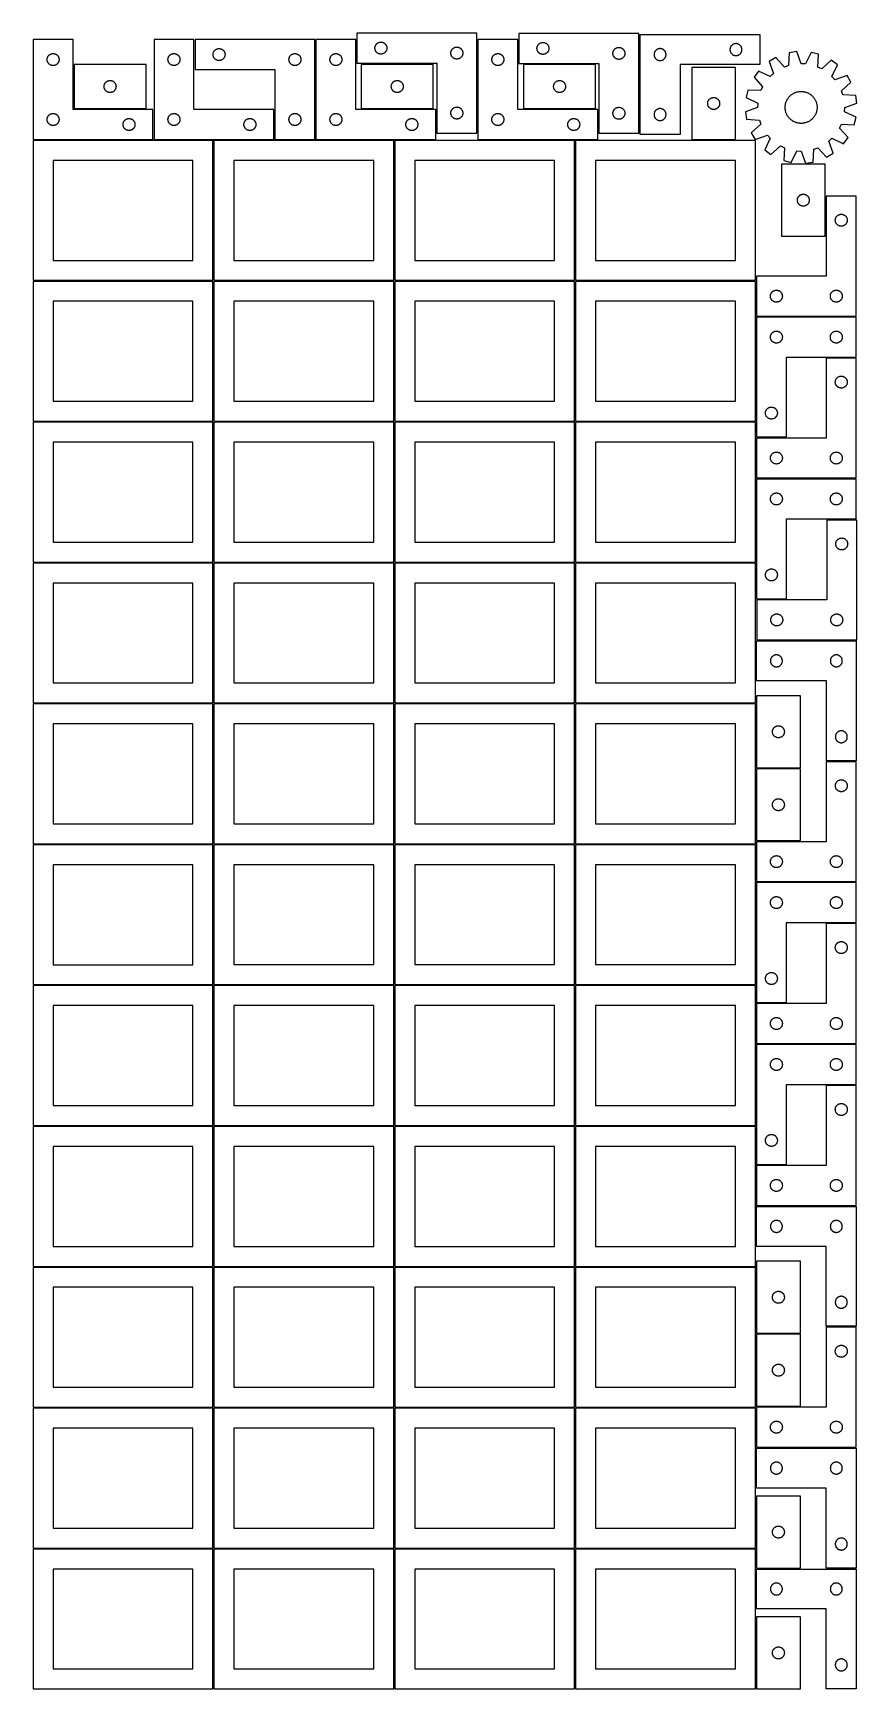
# Model space of a CAD drawing. Header units: millimetres. Extents: x 7 to 1243, y 7 to 2493.
import ezdxf

# ---------------------------------------------------------------- set-up
doc = ezdxf.new("R2010")
doc.units = ezdxf.units.MM
doc.layers.add('COMMON', color=5, linetype='CONTINUOUS', true_color=0x0000ff)
doc.layers.add('CUT', color=7, linetype='CONTINUOUS', true_color=0x000000)

msp = doc.modelspace()

# ---------------------------------------------------------------- linework, layer by layer
at = {"layer": 'COMMON'}
for p, q in [((277.291899, 1274.041935), (277.291899, 1064.125763)), ((6.541899, 1063.291934), (276.541899, 1063.291934)), ((277.291899, 1062.541934), (277.291899, 852.541934)), ((548.7919, 1062.541934), (548.7919, 852.541934)), ((820.291901, 1062.541934), (820.291901, 852.541934)), ((6.541899, 851.791933), (276.541899, 851.791933)), ((277.291899, 851.041933), (277.291899, 641.041933)), ((278.0419, 851.791933), (548.0419, 851.791933)), ((548.7919, 851.041933), (548.7919, 641.041933)), ((549.541901, 851.791933), (819.541901, 851.791933)), ((820.291901, 851.041933), (820.291901, 641.041933)), ((821.041902, 851.791933), (1091.041902, 851.791933)), ((276.541899, 640.291933), (6.541899, 640.291933)), ((277.291899, 639.541932), (277.291899, 429.541932)), ((548.0419, 640.291933), (278.0419, 640.291933)), ((548.791901, 429.541932), (548.791901, 639.541932)), ((549.541901, 640.291932), (819.541901, 640.291932)), ((820.291901, 639.541932), (820.291901, 429.541932)), ((821.041902, 640.291932), (1091.041902, 640.291932)), ((6.541899, 428.791931), (276.541899, 428.791931)), ((277.291899, 428.041931), (277.291899, 218.041931)), ((278.0419, 428.791931), (548.0419, 428.791931)), ((548.7919, 428.041931), (548.7919, 218.041931)), ((819.541901, 428.791932), (549.541901, 428.791932)), ((820.291901, 428.041931), (820.291901, 218.041931)), ((1091.041902, 428.791932), (821.041902, 428.791932)), ((6.541899, 217.29193), (276.520965, 217.29193)), ((277.270965, 216.54193), (277.270965, 6.54193)), ((278.0419, 217.29193), (548.020966, 217.29193)), ((548.770966, 216.54193), (548.770966, 6.54193)), ((549.541901, 217.29193), (819.520967, 217.29193)), ((820.270967, 216.54193), (820.270967, 6.54193)), ((821.041902, 217.29193), (1091.020968, 217.29193))]:
    msp.add_line(p, q, dxfattribs=at)
at = {"layer": 'CUT'}
for p, q in [((672.755398, 2492.962926), (492.755398, 2492.962926)), ((492.755398, 2492.962926), (492.755398, 2447.962926)), ((672.755398, 2342.962926), (672.755398, 2492.962926)), ((916.111263, 2492.531529), (736.111263, 2492.531529)), ((736.111263, 2492.531529), (736.111263, 2447.531529)), ((916.111263, 2342.531529), (916.111263, 2492.531529)), ((917.910917, 2490.65677), (1097.910917, 2490.65677)), ((917.910917, 2340.65677), (917.910917, 2490.65677)), ((1097.910917, 2490.65677), (1097.910917, 2445.65677)), ((66.520965, 2483.251496), (6.520965, 2483.251496)), ((6.520965, 2483.251496), (6.520965, 2333.251496)), ((33.076814, 2461.566412), (33.628009, 2461.773867)), ((33.628009, 2461.773867), (34.191593, 2461.944829)), ((34.191593, 2461.944829), (34.765152, 2462.078564)), ((34.765152, 2462.078564), (35.346229, 2462.1745)), ((35.346229, 2462.1745), (35.932336, 2462.232227)), ((35.932336, 2462.232227), (36.520965, 2462.251496)), ((36.520965, 2462.251496), (37.109593, 2462.232227)), ((37.109593, 2462.232227), (37.6957, 2462.1745)), ((37.6957, 2462.1745), (38.276778, 2462.078564)), ((38.276778, 2462.078564), (38.850336, 2461.944829)), ((38.850336, 2461.944829), (39.41392, 2461.773867)), ((39.41392, 2461.773867), (39.965116, 2461.566412)), ((66.520965, 2378.251496), (66.520965, 2483.251496)), ((248.041961, 2483.251496), (188.041961, 2483.251496)), ((188.041961, 2483.251496), (188.041961, 2333.251496)), ((214.59781, 2461.566412), (215.149006, 2461.773867)), ((215.149006, 2461.773867), (215.712589, 2461.944829)), ((215.712589, 2461.944829), (216.286148, 2462.078564)), ((216.286148, 2462.078564), (216.867225, 2462.1745)), ((216.867225, 2462.1745), (217.453333, 2462.232227)), ((217.453333, 2462.232227), (218.041961, 2462.251496)), ((218.041961, 2462.251496), (218.630589, 2462.232227)), ((218.630589, 2462.232227), (219.216696, 2462.1745)), ((219.216696, 2462.1745), (219.797774, 2462.078564)), ((219.797774, 2462.078564), (220.371332, 2461.944829)), ((220.371332, 2461.944829), (220.934916, 2461.773867)), ((220.934916, 2461.773867), (221.486112, 2461.566412)), ((248.041961, 2378.251496), (248.041961, 2483.251496)), ((429.680752, 2483.2515), (249.680752, 2483.2515)), ((249.680752, 2483.2515), (249.680752, 2438.2515)), ((276.700021, 2461.340128), (276.757748, 2461.926235)), ((276.757748, 2461.926235), (276.853684, 2462.507313)), ((276.853684, 2462.507313), (276.987419, 2463.080871)), ((276.987419, 2463.080871), (277.15838, 2463.644455)), ((277.15838, 2463.644455), (277.365836, 2464.195651)), ((277.365836, 2464.195651), (277.608897, 2464.732098)), ((277.608897, 2464.732098), (277.886523, 2465.2515)), ((277.886523, 2465.2515), (278.197525, 2465.751632)), ((278.197525, 2465.751632), (278.540572, 2466.230353)), ((278.540572, 2466.230353), (278.914193, 2466.685612)), ((278.914193, 2466.685612), (279.316791, 2467.115461)), ((279.316791, 2467.115461), (279.746639, 2467.518058)), ((279.746639, 2467.518058), (280.201899, 2467.89168)), ((280.201899, 2467.89168), (280.680619, 2468.234726)), ((280.680619, 2468.234726), (281.180752, 2468.545728)), ((281.180752, 2468.545728), (281.700153, 2468.823354)), ((281.700153, 2468.823354), (282.236601, 2469.066416)), ((282.236601, 2469.066416), (282.787796, 2469.273871)), ((282.787796, 2469.273871), (283.35138, 2469.444832)), ((283.35138, 2469.444832), (283.924939, 2469.578567)), ((283.924939, 2469.578567), (284.506016, 2469.674504)), ((284.506016, 2469.674504), (285.092123, 2469.73223)), ((285.092123, 2469.73223), (285.680752, 2469.7515)), ((285.680752, 2469.7515), (286.26938, 2469.73223)), ((286.26938, 2469.73223), (286.855487, 2469.674504)), ((286.855487, 2469.674504), (287.436564, 2469.578567)), ((287.436564, 2469.578567), (288.010123, 2469.444832)), ((288.010123, 2469.444832), (288.573707, 2469.273871)), ((288.573707, 2469.273871), (289.124902, 2469.066416)), ((289.124902, 2469.066416), (289.66135, 2468.823354)), ((289.66135, 2468.823354), (290.180752, 2468.545728)), ((290.180752, 2468.545728), (290.680884, 2468.234726)), ((290.680884, 2468.234726), (291.159604, 2467.89168)), ((291.159604, 2467.89168), (291.614864, 2467.518058)), ((291.614864, 2467.518058), (292.044713, 2467.115461)), ((292.044713, 2467.115461), (292.44731, 2466.685612)), ((292.44731, 2466.685612), (292.820932, 2466.230353)), ((292.820932, 2466.230353), (293.163978, 2465.751632)), ((293.163978, 2465.751632), (293.47498, 2465.2515)), ((293.47498, 2465.2515), (293.752606, 2464.732098)), ((293.752606, 2464.732098), (293.995667, 2464.195651)), ((293.995667, 2464.195651), (294.203123, 2463.644455)), ((294.203123, 2463.644455), (294.374084, 2463.080871)), ((294.374084, 2463.080871), (294.507819, 2462.507313)), ((294.507819, 2462.507313), (294.603755, 2461.926235)), ((294.603755, 2461.926235), (294.661482, 2461.340128)), ((396.236601, 2461.566416), (396.787796, 2461.773871)), ((396.787796, 2461.773871), (397.35138, 2461.944832)), ((397.35138, 2461.944832), (397.924939, 2462.078567)), ((397.924939, 2462.078567), (398.506016, 2462.174504)), ((398.506016, 2462.174504), (399.092123, 2462.23223)), ((399.092123, 2462.23223), (399.680752, 2462.2515)), ((399.680752, 2462.2515), (400.26938, 2462.23223)), ((400.26938, 2462.23223), (400.855487, 2462.174504)), ((400.855487, 2462.174504), (401.436564, 2462.078567)), ((401.436564, 2462.078567), (402.010123, 2461.944832)), ((402.010123, 2461.944832), (402.573707, 2461.773871)), ((402.573707, 2461.773871), (403.124902, 2461.566416)), ((429.680752, 2333.2515), (429.680752, 2483.2515)), ((491.20169, 2483.251496), (431.20169, 2483.251496)), ((431.20169, 2483.251496), (431.20169, 2333.251496)), ((457.757539, 2461.566412), (458.308735, 2461.773867)), ((458.308735, 2461.773867), (458.872318, 2461.944829)), ((458.872318, 2461.944829), (459.445877, 2462.078564)), ((459.445877, 2462.078564), (460.026954, 2462.1745)), ((460.026954, 2462.1745), (460.613062, 2462.232227)), ((460.613062, 2462.232227), (461.20169, 2462.251496)), ((461.20169, 2462.251496), (461.790318, 2462.232227)), ((461.790318, 2462.232227), (462.376425, 2462.1745)), ((462.376425, 2462.1745), (462.957503, 2462.078564)), ((462.957503, 2462.078564), (463.531061, 2461.944829)), ((463.531061, 2461.944829), (464.094645, 2461.773867)), ((464.094645, 2461.773867), (464.645841, 2461.566412)), ((491.20169, 2378.251496), (491.20169, 2483.251496)), ((519.755398, 2470.462926), (519.774667, 2471.051554)), ((519.774667, 2469.874297), (519.755398, 2470.462926)), ((519.774667, 2471.051554), (519.832394, 2471.637661)), ((519.832394, 2469.28819), (519.774667, 2469.874297)), ((519.832394, 2471.637661), (519.92833, 2472.218738)), ((519.92833, 2468.707113), (519.832394, 2469.28819)), ((519.92833, 2472.218738), (520.062065, 2472.792297)), ((520.062065, 2468.133554), (519.92833, 2468.707113)), ((520.062065, 2472.792297), (520.233026, 2473.355881)), ((520.233026, 2467.56997), (520.062065, 2468.133554)), ((520.233026, 2473.355881), (520.440482, 2473.907076)), ((520.440482, 2467.018775), (520.233026, 2467.56997)), ((520.440482, 2473.907076), (520.683543, 2474.443524)), ((520.683543, 2466.482327), (520.440482, 2467.018775)), ((520.683543, 2474.443524), (520.961169, 2474.962926)), ((520.961169, 2465.962926), (520.683543, 2466.482327)), ((520.961169, 2474.962926), (521.272171, 2475.463058)), ((521.272171, 2465.462793), (520.961169, 2465.962926)), ((521.272171, 2475.463058), (521.615218, 2475.941778)), ((521.615218, 2464.984073), (521.272171, 2465.462793)), ((521.615218, 2475.941778), (521.988839, 2476.397038)), ((521.988839, 2464.528813), (521.615218, 2464.984073)), ((521.988839, 2476.397038), (522.391437, 2476.826887)), ((522.391437, 2464.098964), (521.988839, 2464.528813)), ((522.391437, 2476.826887), (522.821285, 2477.229484)), ((522.821285, 2463.696367), (522.391437, 2464.098964)), ((522.821285, 2477.229484), (523.276545, 2477.603106)), ((523.276545, 2463.322745), (522.821285, 2463.696367)), ((523.276545, 2477.603106), (523.755265, 2477.946152)), ((523.755265, 2462.979699), (523.276545, 2463.322745)), ((523.755265, 2477.946152), (524.255398, 2478.257154)), ((524.255398, 2462.668697), (523.755265, 2462.979699)), ((524.255398, 2478.257154), (524.774799, 2478.53478)), ((524.774799, 2462.391071), (524.255398, 2462.668697)), ((524.774799, 2478.53478), (525.311247, 2478.777841)), ((525.311247, 2462.14801), (524.774799, 2462.391071)), ((525.311247, 2478.777841), (525.862442, 2478.985297)), ((525.862442, 2461.940554), (525.311247, 2462.14801)), ((525.862442, 2478.985297), (526.426026, 2479.156258)), ((526.426026, 2461.769593), (525.862442, 2461.940554)), ((526.426026, 2479.156258), (526.999585, 2479.289993)), ((526.999585, 2461.635858), (526.426026, 2461.769593)), ((526.999585, 2479.289993), (527.580662, 2479.385929)), ((527.580662, 2461.539922), (526.999585, 2461.635858)), ((527.580662, 2479.385929), (528.166769, 2479.443656)), ((528.166769, 2479.443656), (528.755398, 2479.462926)), ((528.755398, 2479.462926), (529.344026, 2479.443656)), ((529.344026, 2479.443656), (529.930133, 2479.385929)), ((529.930133, 2479.385929), (530.51121, 2479.289993)), ((530.51121, 2461.635858), (529.930133, 2461.539922)), ((530.51121, 2479.289993), (531.084769, 2479.156258)), ((531.084769, 2461.769593), (530.51121, 2461.635858)), ((531.084769, 2479.156258), (531.648353, 2478.985297)), ((531.648353, 2461.940554), (531.084769, 2461.769593)), ((531.648353, 2478.985297), (532.199548, 2478.777841)), ((532.199548, 2462.14801), (531.648353, 2461.940554)), ((532.199548, 2478.777841), (532.735996, 2478.53478)), ((532.735996, 2462.391071), (532.199548, 2462.14801)), ((532.735996, 2478.53478), (533.255398, 2478.257154)), ((533.255398, 2462.668697), (532.735996, 2462.391071)), ((533.255398, 2478.257154), (533.75553, 2477.946152)), ((533.75553, 2462.979699), (533.255398, 2462.668697)), ((533.75553, 2477.946152), (534.23425, 2477.603106)), ((534.23425, 2463.322745), (533.75553, 2462.979699)), ((534.23425, 2477.603106), (534.68951, 2477.229484)), ((534.68951, 2463.696367), (534.23425, 2463.322745)), ((534.68951, 2477.229484), (535.119359, 2476.826887)), ((535.119359, 2464.098964), (534.68951, 2463.696367)), ((535.119359, 2476.826887), (535.521956, 2476.397038)), ((535.521956, 2464.528813), (535.119359, 2464.098964)), ((535.521956, 2476.397038), (535.895578, 2475.941778)), ((535.895578, 2464.984073), (535.521956, 2464.528813)), ((535.895578, 2475.941778), (536.238624, 2475.463058)), ((536.238624, 2465.462793), (535.895578, 2464.984073)), ((536.238624, 2475.463058), (536.549626, 2474.962926)), ((536.549626, 2465.962926), (536.238624, 2465.462793)), ((536.549626, 2474.962926), (536.827252, 2474.443524)), ((536.827252, 2466.482327), (536.549626, 2465.962926)), ((536.827252, 2474.443524), (537.070313, 2473.907076)), ((537.070313, 2467.018775), (536.827252, 2466.482327)), ((537.070313, 2473.907076), (537.277769, 2473.355881)), ((537.277769, 2467.56997), (537.070313, 2467.018775)), ((537.277769, 2473.355881), (537.44873, 2472.792297)), ((537.44873, 2468.133554), (537.277769, 2467.56997)), ((537.44873, 2472.792297), (537.582465, 2472.218738)), ((537.582465, 2468.707113), (537.44873, 2468.133554)), ((537.582465, 2472.218738), (537.678401, 2471.637661)), ((537.678401, 2469.28819), (537.582465, 2468.707113)), ((537.678401, 2471.637661), (537.736128, 2471.051554)), ((537.736128, 2469.874297), (537.678401, 2469.28819)), ((537.736128, 2471.051554), (537.755398, 2470.462926)), ((537.755398, 2470.462926), (537.736128, 2469.874297)), ((633.755398, 2462.962926), (633.774667, 2463.551554)), ((633.774667, 2462.374297), (633.755398, 2462.962926)), ((633.774667, 2463.551554), (633.832394, 2464.137661)), ((633.832394, 2461.78819), (633.774667, 2462.374297)), ((633.832394, 2464.137661), (633.92833, 2464.718738)), ((633.92833, 2461.207113), (633.832394, 2461.78819)), ((633.92833, 2464.718738), (634.062065, 2465.292297)), ((634.062065, 2465.292297), (634.233026, 2465.855881)), ((634.233026, 2465.855881), (634.440482, 2466.407076)), ((634.440482, 2466.407076), (634.683543, 2466.943524)), ((634.683543, 2466.943524), (634.961169, 2467.462926)), ((634.961169, 2467.462926), (635.272171, 2467.963058)), ((635.272171, 2467.963058), (635.615218, 2468.441778)), ((635.615218, 2468.441778), (635.988839, 2468.897038)), ((635.988839, 2468.897038), (636.391437, 2469.326887)), ((636.391437, 2469.326887), (636.821285, 2469.729484)), ((636.821285, 2469.729484), (637.276545, 2470.103106)), ((637.276545, 2470.103106), (637.755265, 2470.446152)), ((637.755265, 2470.446152), (638.255398, 2470.757154)), ((638.255398, 2470.757154), (638.774799, 2471.03478)), ((638.774799, 2471.03478), (639.311247, 2471.277841)), ((639.311247, 2471.277841), (639.862442, 2471.485297)), ((639.862442, 2471.485297), (640.426026, 2471.656258)), ((640.426026, 2471.656258), (640.999585, 2471.789993)), ((640.999585, 2471.789993), (641.580662, 2471.885929)), ((641.580662, 2471.885929), (642.166769, 2471.943656)), ((642.166769, 2471.943656), (642.755398, 2471.962926)), ((642.755398, 2471.962926), (643.344026, 2471.943656)), ((643.344026, 2471.943656), (643.930133, 2471.885929)), ((643.930133, 2471.885929), (644.51121, 2471.789993)), ((644.51121, 2471.789993), (645.084769, 2471.656258)), ((645.084769, 2471.656258), (645.648353, 2471.485297)), ((645.648353, 2471.485297), (646.199548, 2471.277841)), ((646.199548, 2471.277841), (646.735996, 2471.03478)), ((646.735996, 2471.03478), (647.255398, 2470.757154)), ((647.255398, 2470.757154), (647.75553, 2470.446152)), ((647.75553, 2470.446152), (648.23425, 2470.103106)), ((648.23425, 2470.103106), (648.68951, 2469.729484)), ((648.68951, 2469.729484), (649.119359, 2469.326887)), ((649.119359, 2469.326887), (649.521956, 2468.897038)), ((649.521956, 2468.897038), (649.895578, 2468.441778)), ((649.895578, 2468.441778), (650.238624, 2467.963058)), ((650.238624, 2467.963058), (650.549626, 2467.462926)), ((650.549626, 2467.462926), (650.827252, 2466.943524)), ((650.827252, 2466.943524), (651.070313, 2466.407076)), ((651.070313, 2466.407076), (651.277769, 2465.855881)), ((651.277769, 2465.855881), (651.44873, 2465.292297)), ((651.44873, 2465.292297), (651.582465, 2464.718738)), ((651.582465, 2464.718738), (651.678401, 2464.137661)), ((651.678401, 2461.78819), (651.582465, 2461.207113)), ((651.678401, 2464.137661), (651.736128, 2463.551554)), ((651.736128, 2462.374297), (651.678401, 2461.78819)), ((651.736128, 2463.551554), (651.755398, 2462.962926)), ((651.755398, 2462.962926), (651.736128, 2462.374297)), ((734.36151, 2483.251496), (674.36151, 2483.251496)), ((674.36151, 2483.251496), (674.36151, 2333.251496)), ((700.917359, 2461.566412), (701.468555, 2461.773867)), ((701.468555, 2461.773867), (702.032139, 2461.944829)), ((702.032139, 2461.944829), (702.605697, 2462.078564)), ((702.605697, 2462.078564), (703.186775, 2462.1745)), ((703.186775, 2462.1745), (703.772882, 2462.232227)), ((703.772882, 2462.232227), (704.36151, 2462.251496)), ((704.36151, 2462.251496), (704.950138, 2462.232227)), ((704.950138, 2462.232227), (705.536246, 2462.1745)), ((705.536246, 2462.1745), (706.117323, 2462.078564)), ((706.117323, 2462.078564), (706.690882, 2461.944829)), ((706.690882, 2461.944829), (707.254465, 2461.773867)), ((707.254465, 2461.773867), (707.805661, 2461.566412)), ((734.36151, 2378.251496), (734.36151, 2483.251496)), ((763.111263, 2470.031529), (763.130533, 2470.620157)), ((763.130533, 2469.442901), (763.111263, 2470.031529)), ((763.130533, 2470.620157), (763.188259, 2471.206265)), ((763.188259, 2468.856793), (763.130533, 2469.442901)), ((763.188259, 2471.206265), (763.284196, 2471.787342)), ((763.284196, 2468.275716), (763.188259, 2468.856793)), ((763.284196, 2471.787342), (763.417931, 2472.3609)), ((763.417931, 2467.702158), (763.284196, 2468.275716)), ((763.417931, 2472.3609), (763.588892, 2472.924484)), ((763.588892, 2467.138574), (763.417931, 2467.702158)), ((763.588892, 2472.924484), (763.796347, 2473.47568)), ((763.796347, 2466.587378), (763.588892, 2467.138574)), ((763.796347, 2473.47568), (764.039408, 2474.012127)), ((764.039408, 2466.050931), (763.796347, 2466.587378)), ((764.039408, 2474.012127), (764.317034, 2474.531529)), ((764.317034, 2465.531529), (764.039408, 2466.050931)), ((764.317034, 2474.531529), (764.628037, 2475.031661)), ((764.628037, 2465.031397), (764.317034, 2465.531529)), ((764.628037, 2475.031661), (764.971083, 2475.510382)), ((764.971083, 2464.552676), (764.628037, 2465.031397)), ((764.971083, 2475.510382), (765.344705, 2475.965641)), ((765.344705, 2464.097417), (764.971083, 2464.552676)), ((765.344705, 2475.965641), (765.747302, 2476.39549)), ((765.747302, 2463.667568), (765.344705, 2464.097417)), ((765.747302, 2476.39549), (766.177151, 2476.798087)), ((766.177151, 2463.264971), (765.747302, 2463.667568)), ((766.177151, 2476.798087), (766.63241, 2477.171709)), ((766.63241, 2462.891349), (766.177151, 2463.264971)), ((766.63241, 2477.171709), (767.111131, 2477.514756)), ((767.111131, 2462.548303), (766.63241, 2462.891349)), ((767.111131, 2477.514756), (767.611263, 2477.825758)), ((767.611263, 2462.2373), (767.111131, 2462.548303)), ((767.611263, 2477.825758), (768.130665, 2478.103384)), ((768.130665, 2461.959674), (767.611263, 2462.2373)), ((768.130665, 2478.103384), (768.667112, 2478.346445)), ((768.667112, 2461.716613), (768.130665, 2461.959674)), ((768.667112, 2478.346445), (769.218308, 2478.5539)), ((769.218308, 2461.509158), (768.667112, 2461.716613)), ((769.218308, 2478.5539), (769.781892, 2478.724861)), ((769.781892, 2478.724861), (770.35545, 2478.858597)), ((770.35545, 2478.858597), (770.936527, 2478.954533)), ((770.936527, 2478.954533), (771.522635, 2479.012259)), ((771.522635, 2479.012259), (772.111263, 2479.031529)), ((772.111263, 2479.031529), (772.699891, 2479.012259)), ((772.699891, 2479.012259), (773.285999, 2478.954533)), ((773.285999, 2478.954533), (773.867076, 2478.858597)), ((773.867076, 2478.858597), (774.440634, 2478.724861)), ((774.440634, 2478.724861), (775.004218, 2478.5539)), ((775.004218, 2478.5539), (775.555414, 2478.346445)), ((775.555414, 2461.716613), (775.004218, 2461.509158)), ((775.555414, 2478.346445), (776.091861, 2478.103384)), ((776.091861, 2461.959674), (775.555414, 2461.716613)), ((776.091861, 2478.103384), (776.611263, 2477.825758)), ((776.611263, 2462.2373), (776.091861, 2461.959674)), ((776.611263, 2477.825758), (777.111395, 2477.514756)), ((777.111395, 2462.548303), (776.611263, 2462.2373)), ((777.111395, 2477.514756), (777.590116, 2477.171709)), ((777.590116, 2462.891349), (777.111395, 2462.548303)), ((777.590116, 2477.171709), (778.045375, 2476.798087)), ((778.045375, 2463.264971), (777.590116, 2462.891349)), ((778.045375, 2476.798087), (778.475224, 2476.39549)), ((778.475224, 2463.667568), (778.045375, 2463.264971)), ((778.475224, 2476.39549), (778.877821, 2475.965641)), ((778.877821, 2464.097417), (778.475224, 2463.667568)), ((778.877821, 2475.965641), (779.251443, 2475.510382)), ((779.251443, 2464.552676), (778.877821, 2464.097417)), ((779.251443, 2475.510382), (779.59449, 2475.031661)), ((779.59449, 2465.031397), (779.251443, 2464.552676)), ((779.59449, 2475.031661), (779.905492, 2474.531529)), ((779.905492, 2465.531529), (779.59449, 2465.031397)), ((779.905492, 2474.531529), (780.183118, 2474.012127)), ((780.183118, 2466.050931), (779.905492, 2465.531529)), ((780.183118, 2474.012127), (780.426179, 2473.47568)), ((780.426179, 2466.587378), (780.183118, 2466.050931)), ((780.426179, 2473.47568), (780.633634, 2472.924484)), ((780.633634, 2467.138574), (780.426179, 2466.587378)), ((780.633634, 2472.924484), (780.804596, 2472.3609)), ((780.804596, 2467.702158), (780.633634, 2467.138574)), ((780.804596, 2472.3609), (780.938331, 2471.787342)), ((780.938331, 2468.275716), (780.804596, 2467.702158)), ((780.938331, 2471.787342), (781.034267, 2471.206265)), ((781.034267, 2468.856793), (780.938331, 2468.275716)), ((781.034267, 2471.206265), (781.091993, 2470.620157)), ((781.091993, 2469.442901), (781.034267, 2468.856793)), ((781.091993, 2470.620157), (781.111263, 2470.031529)), ((781.111263, 2470.031529), (781.091993, 2469.442901)), ((877.111263, 2462.531529), (877.130533, 2463.120157)), ((877.130533, 2461.942901), (877.111263, 2462.531529)), ((877.130533, 2463.120157), (877.188259, 2463.706265)), ((877.188259, 2461.356793), (877.130533, 2461.942901)), ((877.188259, 2463.706265), (877.284196, 2464.287342)), ((877.284196, 2464.287342), (877.417931, 2464.8609)), ((877.417931, 2464.8609), (877.588892, 2465.424484)), ((877.588892, 2465.424484), (877.796347, 2465.97568)), ((877.796347, 2465.97568), (878.039408, 2466.512127)), ((878.039408, 2466.512127), (878.317034, 2467.031529)), ((878.317034, 2467.031529), (878.628037, 2467.531661)), ((878.628037, 2467.531661), (878.971083, 2468.010382)), ((878.971083, 2468.010382), (879.344705, 2468.465641)), ((879.344705, 2468.465641), (879.747302, 2468.89549)), ((879.747302, 2468.89549), (880.177151, 2469.298087)), ((880.177151, 2469.298087), (880.63241, 2469.671709)), ((880.63241, 2469.671709), (881.111131, 2470.014756)), ((881.111131, 2470.014756), (881.611263, 2470.325758)), ((881.611263, 2470.325758), (882.130665, 2470.603384)), ((882.130665, 2470.603384), (882.667112, 2470.846445)), ((882.667112, 2470.846445), (883.218308, 2471.0539)), ((883.218308, 2471.0539), (883.781892, 2471.224861)), ((883.781892, 2471.224861), (884.35545, 2471.358597)), ((884.35545, 2471.358597), (884.936527, 2471.454533)), ((884.936527, 2471.454533), (885.522635, 2471.512259)), ((885.522635, 2471.512259), (886.111263, 2471.531529)), ((886.111263, 2471.531529), (886.699891, 2471.512259)), ((886.699891, 2471.512259), (887.285999, 2471.454533)), ((887.285999, 2471.454533), (887.867076, 2471.358597)), ((887.867076, 2471.358597), (888.440634, 2471.224861)), ((888.440634, 2471.224861), (889.004218, 2471.0539)), ((889.004218, 2471.0539), (889.555414, 2470.846445)), ((889.555414, 2470.846445), (890.091861, 2470.603384)), ((890.091861, 2470.603384), (890.611263, 2470.325758)), ((890.611263, 2470.325758), (891.111395, 2470.014756)), ((891.111395, 2470.014756), (891.590116, 2469.671709)), ((891.590116, 2469.671709), (892.045375, 2469.298087)), ((892.045375, 2469.298087), (892.475224, 2468.89549)), ((892.475224, 2468.89549), (892.877821, 2468.465641)), ((892.877821, 2468.465641), (893.251443, 2468.010382)), ((893.251443, 2468.010382), (893.59449, 2467.531661)), ((893.59449, 2467.531661), (893.905492, 2467.031529)), ((893.905492, 2467.031529), (894.183118, 2466.512127)), ((894.183118, 2466.512127), (894.426179, 2465.97568)), ((894.426179, 2465.97568), (894.633634, 2465.424484)), ((894.633634, 2465.424484), (894.804596, 2464.8609)), ((894.804596, 2464.8609), (894.938331, 2464.287342)), ((894.938331, 2464.287342), (895.034267, 2463.706265)), ((895.034267, 2463.706265), (895.091993, 2463.120157)), ((895.091993, 2461.942901), (895.034267, 2461.356793)), ((895.091993, 2463.120157), (895.111263, 2462.531529)), ((895.111263, 2462.531529), (895.091993, 2461.942901)), ((938.987913, 2461.831505), (938.930187, 2461.245398)), ((939.083849, 2462.412583), (938.987913, 2461.831505)), ((939.217584, 2462.986141), (939.083849, 2462.412583)), ((939.388546, 2463.549725), (939.217584, 2462.986141)), ((939.596001, 2464.100921), (939.388546, 2463.549725)), ((939.839062, 2464.637368), (939.596001, 2464.100921)), ((940.116688, 2465.15677), (939.839062, 2464.637368)), ((940.42769, 2465.656902), (940.116688, 2465.15677)), ((940.770737, 2466.135623), (940.42769, 2465.656902)), ((941.144359, 2466.590882), (940.770737, 2466.135623)), ((941.546956, 2467.020731), (941.144359, 2466.590882)), ((941.976805, 2467.423328), (941.546956, 2467.020731)), ((942.432064, 2467.79695), (941.976805, 2467.423328)), ((942.910785, 2468.139996), (942.432064, 2467.79695)), ((943.410917, 2468.450998), (942.910785, 2468.139996)), ((943.930319, 2468.728624), (943.410917, 2468.450998)), ((944.466766, 2468.971685), (943.930319, 2468.728624)), ((945.017962, 2469.179141), (944.466766, 2468.971685)), ((945.581546, 2469.350102), (945.017962, 2469.179141)), ((946.155104, 2469.483837), (945.581546, 2469.350102)), ((946.736181, 2469.579773), (946.155104, 2469.483837)), ((947.322289, 2469.6375), (946.736181, 2469.579773)), ((947.910917, 2469.65677), (947.322289, 2469.6375)), ((948.499545, 2469.6375), (947.910917, 2469.65677)), ((949.085653, 2469.579773), (948.499545, 2469.6375)), ((949.66673, 2469.483837), (949.085653, 2469.579773)), ((950.240288, 2469.350102), (949.66673, 2469.483837)), ((950.803872, 2469.179141), (950.240288, 2469.350102)), ((951.355068, 2468.971685), (950.803872, 2469.179141)), ((951.891515, 2468.728624), (951.355068, 2468.971685)), ((952.410917, 2468.450998), (951.891515, 2468.728624)), ((952.911049, 2468.139996), (952.410917, 2468.450998)), ((953.38977, 2467.79695), (952.911049, 2468.139996)), ((953.845029, 2467.423328), (953.38977, 2467.79695)), ((954.274878, 2467.020731), (953.845029, 2467.423328)), ((954.677475, 2466.590882), (954.274878, 2467.020731)), ((955.051097, 2466.135623), (954.677475, 2466.590882)), ((955.394143, 2465.656902), (955.051097, 2466.135623)), ((955.705146, 2465.15677), (955.394143, 2465.656902)), ((955.982772, 2464.637368), (955.705146, 2465.15677)), ((956.225833, 2464.100921), (955.982772, 2464.637368)), ((956.433288, 2463.549725), (956.225833, 2464.100921)), ((956.604249, 2462.986141), (956.433288, 2463.549725)), ((956.737984, 2462.412583), (956.604249, 2462.986141)), ((956.833921, 2461.831505), (956.737984, 2462.412583)), ((956.891647, 2461.245398), (956.833921, 2461.831505)), ((1052.930187, 2468.745398), (1052.910917, 2468.15677)), ((1052.910917, 2468.15677), (1052.930187, 2467.568141)), ((1052.987913, 2469.331505), (1052.930187, 2468.745398)), ((1052.930187, 2467.568141), (1052.987913, 2466.982034)), ((1053.083849, 2469.912583), (1052.987913, 2469.331505)), ((1052.987913, 2466.982034), (1053.083849, 2466.400957)), ((1053.217584, 2470.486141), (1053.083849, 2469.912583)), ((1053.083849, 2466.400957), (1053.217584, 2465.827398)), ((1053.388546, 2471.049725), (1053.217584, 2470.486141)), ((1053.217584, 2465.827398), (1053.388546, 2465.263814)), ((1053.596001, 2471.600921), (1053.388546, 2471.049725)), ((1053.388546, 2465.263814), (1053.596001, 2464.712619)), ((1053.839062, 2472.137368), (1053.596001, 2471.600921)), ((1053.596001, 2464.712619), (1053.839062, 2464.176171)), ((1054.116688, 2472.65677), (1053.839062, 2472.137368)), ((1053.839062, 2464.176171), (1054.116688, 2463.65677)), ((1054.42769, 2473.156902), (1054.116688, 2472.65677)), ((1054.116688, 2463.65677), (1054.42769, 2463.156638)), ((1054.770737, 2473.635623), (1054.42769, 2473.156902)), ((1054.42769, 2463.156638), (1054.770737, 2462.677917)), ((1055.144359, 2474.090882), (1054.770737, 2473.635623)), ((1054.770737, 2462.677917), (1055.144359, 2462.222657)), ((1055.546956, 2474.520731), (1055.144359, 2474.090882)), ((1055.144359, 2462.222657), (1055.546956, 2461.792809)), ((1055.976805, 2474.923328), (1055.546956, 2474.520731)), ((1055.546956, 2461.792809), (1055.976805, 2461.390211)), ((1056.432064, 2475.29695), (1055.976805, 2474.923328)), ((1056.910785, 2475.639996), (1056.432064, 2475.29695)), ((1057.410917, 2475.950998), (1056.910785, 2475.639996)), ((1057.930319, 2476.228624), (1057.410917, 2475.950998)), ((1058.466766, 2476.471685), (1057.930319, 2476.228624)), ((1059.017962, 2476.679141), (1058.466766, 2476.471685)), ((1059.581546, 2476.850102), (1059.017962, 2476.679141)), ((1060.155104, 2476.983837), (1059.581546, 2476.850102)), ((1060.736181, 2477.079773), (1060.155104, 2476.983837)), ((1061.322289, 2477.1375), (1060.736181, 2477.079773)), ((1061.910917, 2477.15677), (1061.322289, 2477.1375)), ((1062.499545, 2477.1375), (1061.910917, 2477.15677)), ((1063.085653, 2477.079773), (1062.499545, 2477.1375)), ((1063.66673, 2476.983837), (1063.085653, 2477.079773)), ((1064.240288, 2476.850102), (1063.66673, 2476.983837)), ((1064.803872, 2476.679141), (1064.240288, 2476.850102)), ((1065.355068, 2476.471685), (1064.803872, 2476.679141)), ((1065.891515, 2476.228624), (1065.355068, 2476.471685)), ((1066.410917, 2475.950998), (1065.891515, 2476.228624)), ((1066.911049, 2475.639996), (1066.410917, 2475.950998)), ((1067.38977, 2475.29695), (1066.911049, 2475.639996)), ((1067.845029, 2474.923328), (1067.38977, 2475.29695)), ((1068.274878, 2474.520731), (1067.845029, 2474.923328)), ((1067.845029, 2461.390211), (1068.274878, 2461.792809)), ((1068.677475, 2474.090882), (1068.274878, 2474.520731)), ((1068.274878, 2461.792809), (1068.677475, 2462.222657)), ((1069.051097, 2473.635623), (1068.677475, 2474.090882)), ((1068.677475, 2462.222657), (1069.051097, 2462.677917)), ((1069.394143, 2473.156902), (1069.051097, 2473.635623)), ((1069.051097, 2462.677917), (1069.394143, 2463.156638)), ((1069.705146, 2472.65677), (1069.394143, 2473.156902)), ((1069.394143, 2463.156638), (1069.705146, 2463.65677)), ((1069.982772, 2472.137368), (1069.705146, 2472.65677)), ((1069.705146, 2463.65677), (1069.982772, 2464.176171)), ((1070.225833, 2471.600921), (1069.982772, 2472.137368)), ((1069.982772, 2464.176171), (1070.225833, 2464.712619)), ((1070.433288, 2471.049725), (1070.225833, 2471.600921)), ((1070.225833, 2464.712619), (1070.433288, 2465.263814)), ((1070.604249, 2470.486141), (1070.433288, 2471.049725)), ((1070.433288, 2465.263814), (1070.604249, 2465.827398)), ((1070.737984, 2469.912583), (1070.604249, 2470.486141)), ((1070.604249, 2465.827398), (1070.737984, 2466.400957)), ((1070.833921, 2469.331505), (1070.737984, 2469.912583)), ((1070.737984, 2466.400957), (1070.833921, 2466.982034)), ((1070.891647, 2468.745398), (1070.833921, 2469.331505)), ((1070.833921, 2466.982034), (1070.891647, 2467.568141)), ((1070.910917, 2468.15677), (1070.891647, 2468.745398)), ((1070.891647, 2467.568141), (1070.910917, 2468.15677)), ((1141.828717, 2463.471964), (1140.790127, 2444.123482)), ((1153.241961, 2465.152237), (1141.828717, 2463.471964)), ((1159.812645, 2446.924002), (1153.241961, 2465.152237)), ((1174.598256, 2464.079716), (1166.23438, 2446.6015)), ((1185.785731, 2461.264426), (1174.598256, 2464.079716)), ((27.520965, 2453.251496), (27.540234, 2453.840124)), ((27.540234, 2452.662868), (27.520965, 2453.251496)), ((27.540234, 2453.840124), (27.597961, 2454.426232)), ((27.597961, 2452.07676), (27.540234, 2452.662868)), ((27.597961, 2454.426232), (27.693897, 2455.007309)), ((27.693897, 2451.495683), (27.597961, 2452.07676)), ((27.693897, 2455.007309), (27.827632, 2455.580868)), ((27.827632, 2450.922125), (27.693897, 2451.495683)), ((27.827632, 2455.580868), (27.998593, 2456.144451)), ((27.998593, 2450.358541), (27.827632, 2450.922125)), ((27.998593, 2456.144451), (28.206049, 2456.695647)), ((28.206049, 2449.807345), (27.998593, 2450.358541)), ((28.206049, 2456.695647), (28.44911, 2457.232094)), ((28.44911, 2449.270898), (28.206049, 2449.807345)), ((28.44911, 2457.232094), (28.726736, 2457.751496)), ((28.726736, 2448.751496), (28.44911, 2449.270898)), ((28.726736, 2457.751496), (29.037738, 2458.251628)), ((29.037738, 2448.251364), (28.726736, 2448.751496)), ((29.037738, 2458.251628), (29.380785, 2458.730349)), ((29.380785, 2447.772643), (29.037738, 2448.251364)), ((29.380785, 2458.730349), (29.754406, 2459.185609)), ((29.754406, 2447.317384), (29.380785, 2447.772643)), ((29.754406, 2459.185609), (30.157004, 2459.615457)), ((30.157004, 2446.887535), (29.754406, 2447.317384)), ((30.157004, 2459.615457), (30.586852, 2460.018054)), ((30.586852, 2446.484938), (30.157004, 2446.887535)), ((30.586852, 2460.018054), (31.042112, 2460.391676)), ((31.042112, 2446.111316), (30.586852, 2446.484938)), ((31.042112, 2460.391676), (31.520833, 2460.734723)), ((31.520833, 2445.76827), (31.042112, 2446.111316)), ((31.520833, 2460.734723), (32.020965, 2461.045725)), ((32.020965, 2445.457268), (31.520833, 2445.76827)), ((32.020965, 2461.045725), (32.540366, 2461.323351)), ((32.540366, 2445.179642), (32.020965, 2445.457268)), ((32.540366, 2461.323351), (33.076814, 2461.566412)), ((33.076814, 2444.93658), (32.540366, 2445.179642)), ((33.628009, 2444.729125), (33.076814, 2444.93658)), ((34.191593, 2444.558164), (33.628009, 2444.729125)), ((34.765152, 2444.424429), (34.191593, 2444.558164)), ((35.346229, 2444.328492), (34.765152, 2444.424429)), ((35.932336, 2444.270766), (35.346229, 2444.328492)), ((36.520965, 2444.251496), (35.932336, 2444.270766)), ((37.109593, 2444.270766), (36.520965, 2444.251496)), ((37.6957, 2444.328492), (37.109593, 2444.270766)), ((38.276778, 2444.424429), (37.6957, 2444.328492)), ((38.850336, 2444.558164), (38.276778, 2444.424429)), ((39.41392, 2444.729125), (38.850336, 2444.558164)), ((39.965116, 2444.93658), (39.41392, 2444.729125)), ((39.965116, 2461.566412), (40.501563, 2461.323351)), ((40.501563, 2445.179642), (39.965116, 2444.93658)), ((40.501563, 2461.323351), (41.020965, 2461.045725)), ((41.020965, 2445.457268), (40.501563, 2445.179642)), ((41.020965, 2461.045725), (41.521097, 2460.734723)), ((41.521097, 2445.76827), (41.020965, 2445.457268)), ((41.521097, 2460.734723), (41.999817, 2460.391676)), ((41.999817, 2446.111316), (41.521097, 2445.76827)), ((41.999817, 2460.391676), (42.455077, 2460.018054)), ((42.455077, 2446.484938), (41.999817, 2446.111316)), ((42.455077, 2460.018054), (42.884926, 2459.615457)), ((42.884926, 2446.887535), (42.455077, 2446.484938)), ((42.884926, 2459.615457), (43.287523, 2459.185609)), ((43.287523, 2447.317384), (42.884926, 2446.887535)), ((43.287523, 2459.185609), (43.661145, 2458.730349)), ((43.661145, 2447.772643), (43.287523, 2447.317384)), ((43.661145, 2458.730349), (44.004191, 2458.251628)), ((44.004191, 2448.251364), (43.661145, 2447.772643)), ((44.004191, 2458.251628), (44.315193, 2457.751496)), ((44.315193, 2448.751496), (44.004191, 2448.251364)), ((44.315193, 2457.751496), (44.592819, 2457.232094)), ((44.592819, 2449.270898), (44.315193, 2448.751496)), ((44.592819, 2457.232094), (44.83588, 2456.695647)), ((44.83588, 2449.807345), (44.592819, 2449.270898)), ((44.83588, 2456.695647), (45.043336, 2456.144451)), ((45.043336, 2450.358541), (44.83588, 2449.807345)), ((45.043336, 2456.144451), (45.214297, 2455.580868)), ((45.214297, 2450.922125), (45.043336, 2450.358541)), ((45.214297, 2455.580868), (45.348032, 2455.007309)), ((45.348032, 2451.495683), (45.214297, 2450.922125)), ((45.348032, 2455.007309), (45.443968, 2454.426232)), ((45.443968, 2452.07676), (45.348032, 2451.495683)), ((45.443968, 2454.426232), (45.501695, 2453.840124)), ((45.501695, 2452.662868), (45.443968, 2452.07676)), ((45.501695, 2453.840124), (45.520965, 2453.251496)), ((45.520965, 2453.251496), (45.501695, 2452.662868)), ((176.05148, 2445.781773), (68.05148, 2445.781773)), ((68.05148, 2445.781773), (68.05148, 2379.781773)), ((176.05148, 2379.781773), (176.05148, 2445.781773)), ((209.041961, 2453.251496), (209.06123, 2453.840124)), ((209.06123, 2452.662868), (209.041961, 2453.251496)), ((209.06123, 2453.840124), (209.118957, 2454.426232)), ((209.118957, 2452.07676), (209.06123, 2452.662868)), ((209.118957, 2454.426232), (209.214893, 2455.007309)), ((209.214893, 2451.495683), (209.118957, 2452.07676)), ((209.214893, 2455.007309), (209.348628, 2455.580868)), ((209.348628, 2450.922125), (209.214893, 2451.495683)), ((209.348628, 2455.580868), (209.51959, 2456.144451)), ((209.51959, 2450.358541), (209.348628, 2450.922125)), ((209.51959, 2456.144451), (209.727045, 2456.695647)), ((209.727045, 2449.807345), (209.51959, 2450.358541)), ((209.727045, 2456.695647), (209.970106, 2457.232094)), ((209.970106, 2449.270898), (209.727045, 2449.807345)), ((209.970106, 2457.232094), (210.247732, 2457.751496)), ((210.247732, 2448.751496), (209.970106, 2449.270898)), ((210.247732, 2457.751496), (210.558734, 2458.251628)), ((210.558734, 2448.251364), (210.247732, 2448.751496)), ((210.558734, 2458.251628), (210.901781, 2458.730349)), ((210.901781, 2447.772643), (210.558734, 2448.251364)), ((210.901781, 2458.730349), (211.275402, 2459.185609)), ((211.275402, 2447.317384), (210.901781, 2447.772643)), ((211.275402, 2459.185609), (211.678, 2459.615457)), ((211.678, 2446.887535), (211.275402, 2447.317384)), ((211.678, 2459.615457), (212.107848, 2460.018054)), ((212.107848, 2446.484938), (211.678, 2446.887535)), ((212.107848, 2460.018054), (212.563108, 2460.391676)), ((212.563108, 2446.111316), (212.107848, 2446.484938)), ((212.563108, 2460.391676), (213.041829, 2460.734723)), ((213.041829, 2445.76827), (212.563108, 2446.111316)), ((213.041829, 2460.734723), (213.541961, 2461.045725)), ((213.541961, 2445.457268), (213.041829, 2445.76827)), ((213.541961, 2461.045725), (214.061363, 2461.323351)), ((214.061363, 2445.179642), (213.541961, 2445.457268)), ((214.061363, 2461.323351), (214.59781, 2461.566412)), ((214.59781, 2444.93658), (214.061363, 2445.179642)), ((215.149006, 2444.729125), (214.59781, 2444.93658)), ((215.712589, 2444.558164), (215.149006, 2444.729125)), ((216.286148, 2444.424429), (215.712589, 2444.558164)), ((216.867225, 2444.328492), (216.286148, 2444.424429)), ((217.453333, 2444.270766), (216.867225, 2444.328492)), ((218.041961, 2444.251496), (217.453333, 2444.270766)), ((218.630589, 2444.270766), (218.041961, 2444.251496)), ((219.216696, 2444.328492), (218.630589, 2444.270766)), ((219.797774, 2444.424429), (219.216696, 2444.328492)), ((220.371332, 2444.558164), (219.797774, 2444.424429)), ((220.934916, 2444.729125), (220.371332, 2444.558164)), ((221.486112, 2444.93658), (220.934916, 2444.729125)), ((221.486112, 2461.566412), (222.022559, 2461.323351)), ((222.022559, 2445.179642), (221.486112, 2444.93658)), ((222.022559, 2461.323351), (222.541961, 2461.045725)), ((222.541961, 2445.457268), (222.022559, 2445.179642)), ((222.541961, 2461.045725), (223.042093, 2460.734723)), ((223.042093, 2445.76827), (222.541961, 2445.457268)), ((223.042093, 2460.734723), (223.520814, 2460.391676)), ((223.520814, 2446.111316), (223.042093, 2445.76827)), ((223.520814, 2460.391676), (223.976073, 2460.018054)), ((223.976073, 2446.484938), (223.520814, 2446.111316)), ((223.976073, 2460.018054), (224.405922, 2459.615457)), ((224.405922, 2446.887535), (223.976073, 2446.484938)), ((224.405922, 2459.615457), (224.808519, 2459.185609)), ((224.808519, 2447.317384), (224.405922, 2446.887535)), ((224.808519, 2459.185609), (225.182141, 2458.730349)), ((225.182141, 2447.772643), (224.808519, 2447.317384)), ((225.182141, 2458.730349), (225.525187, 2458.251628)), ((225.525187, 2448.251364), (225.182141, 2447.772643)), ((225.525187, 2458.251628), (225.836189, 2457.751496)), ((225.836189, 2448.751496), (225.525187, 2448.251364)), ((225.836189, 2457.751496), (226.113815, 2457.232094)), ((226.113815, 2449.270898), (225.836189, 2448.751496)), ((226.113815, 2457.232094), (226.356877, 2456.695647)), ((226.356877, 2449.807345), (226.113815, 2449.270898)), ((226.356877, 2456.695647), (226.564332, 2456.144451)), ((226.564332, 2450.358541), (226.356877, 2449.807345)), ((226.564332, 2456.144451), (226.735293, 2455.580868)), ((226.735293, 2450.922125), (226.564332, 2450.358541)), ((226.735293, 2455.580868), (226.869028, 2455.007309)), ((226.869028, 2451.495683), (226.735293, 2450.922125)), ((226.869028, 2455.007309), (226.964964, 2454.426232)), ((226.964964, 2452.07676), (226.869028, 2451.495683)), ((226.964964, 2454.426232), (227.022691, 2453.840124)), ((227.022691, 2452.662868), (226.964964, 2452.07676)), ((227.022691, 2453.840124), (227.041961, 2453.251496)), ((227.041961, 2453.251496), (227.022691, 2452.662868)), ((249.680752, 2438.2515), (369.680752, 2438.2515)), ((276.680752, 2460.7515), (276.700021, 2461.340128)), ((276.700021, 2460.162872), (276.680752, 2460.7515)), ((276.757748, 2459.576764), (276.700021, 2460.162872)), ((276.853684, 2458.995687), (276.757748, 2459.576764)), ((276.987419, 2458.422128), (276.853684, 2458.995687)), ((277.15838, 2457.858545), (276.987419, 2458.422128)), ((277.365836, 2457.307349), (277.15838, 2457.858545)), ((277.608897, 2456.770902), (277.365836, 2457.307349)), ((277.886523, 2456.2515), (277.608897, 2456.770902)), ((278.197525, 2455.751368), (277.886523, 2456.2515)), ((278.540572, 2455.272647), (278.197525, 2455.751368)), ((278.914193, 2454.817387), (278.540572, 2455.272647)), ((279.316791, 2454.387539), (278.914193, 2454.817387)), ((279.746639, 2453.984941), (279.316791, 2454.387539)), ((280.201899, 2453.61132), (279.746639, 2453.984941)), ((280.680619, 2453.268273), (280.201899, 2453.61132)), ((281.180752, 2452.957271), (280.680619, 2453.268273)), ((281.700153, 2452.679645), (281.180752, 2452.957271)), ((282.236601, 2452.436584), (281.700153, 2452.679645)), ((282.787796, 2452.229129), (282.236601, 2452.436584)), ((283.35138, 2452.058167), (282.787796, 2452.229129)), ((283.924939, 2451.924432), (283.35138, 2452.058167)), ((284.506016, 2451.828496), (283.924939, 2451.924432)), ((285.092123, 2451.770769), (284.506016, 2451.828496)), ((285.680752, 2451.7515), (285.092123, 2451.770769)), ((286.26938, 2451.770769), (285.680752, 2451.7515)), ((286.855487, 2451.828496), (286.26938, 2451.770769)), ((287.436564, 2451.924432), (286.855487, 2451.828496)), ((288.010123, 2452.058167), (287.436564, 2451.924432)), ((288.573707, 2452.229129), (288.010123, 2452.058167)), ((289.124902, 2452.436584), (288.573707, 2452.229129)), ((289.66135, 2452.679645), (289.124902, 2452.436584)), ((290.180752, 2452.957271), (289.66135, 2452.679645)), ((290.680884, 2453.268273), (290.180752, 2452.957271)), ((291.159604, 2453.61132), (290.680884, 2453.268273)), ((291.614864, 2453.984941), (291.159604, 2453.61132)), ((292.044713, 2454.387539), (291.614864, 2453.984941)), ((292.44731, 2454.817387), (292.044713, 2454.387539)), ((292.820932, 2455.272647), (292.44731, 2454.817387)), ((293.163978, 2455.751368), (292.820932, 2455.272647)), ((293.47498, 2456.2515), (293.163978, 2455.751368)), ((293.752606, 2456.770902), (293.47498, 2456.2515)), ((293.995667, 2457.307349), (293.752606, 2456.770902)), ((294.203123, 2457.858545), (293.995667, 2457.307349)), ((294.374084, 2458.422128), (294.203123, 2457.858545)), ((294.507819, 2458.995687), (294.374084, 2458.422128)), ((294.603755, 2459.576764), (294.507819, 2458.995687)), ((294.661482, 2460.162872), (294.603755, 2459.576764)), ((294.661482, 2461.340128), (294.680752, 2460.7515)), ((294.680752, 2460.7515), (294.661482, 2460.162872)), ((369.680752, 2438.2515), (369.680752, 2333.2515)), ((390.680752, 2453.2515), (390.700021, 2453.840128)), ((390.700021, 2452.662872), (390.680752, 2453.2515)), ((390.700021, 2453.840128), (390.757748, 2454.426235)), ((390.757748, 2452.076764), (390.700021, 2452.662872)), ((390.757748, 2454.426235), (390.853684, 2455.007313)), ((390.853684, 2451.495687), (390.757748, 2452.076764)), ((390.853684, 2455.007313), (390.987419, 2455.580871)), ((390.987419, 2450.922128), (390.853684, 2451.495687)), ((390.987419, 2455.580871), (391.15838, 2456.144455)), ((391.15838, 2450.358545), (390.987419, 2450.922128)), ((391.15838, 2456.144455), (391.365836, 2456.695651)), ((391.365836, 2449.807349), (391.15838, 2450.358545)), ((391.365836, 2456.695651), (391.608897, 2457.232098)), ((391.608897, 2449.270902), (391.365836, 2449.807349)), ((391.608897, 2457.232098), (391.886523, 2457.7515)), ((391.886523, 2448.7515), (391.608897, 2449.270902)), ((391.886523, 2457.7515), (392.197525, 2458.251632)), ((392.197525, 2448.251368), (391.886523, 2448.7515)), ((392.197525, 2458.251632), (392.540572, 2458.730353)), ((392.540572, 2447.772647), (392.197525, 2448.251368)), ((392.540572, 2458.730353), (392.914193, 2459.185612)), ((392.914193, 2447.317387), (392.540572, 2447.772647)), ((392.914193, 2459.185612), (393.316791, 2459.615461)), ((393.316791, 2446.887539), (392.914193, 2447.317387)), ((393.316791, 2459.615461), (393.746639, 2460.018058)), ((393.746639, 2446.484941), (393.316791, 2446.887539)), ((393.746639, 2460.018058), (394.201899, 2460.39168)), ((394.201899, 2446.11132), (393.746639, 2446.484941)), ((394.201899, 2460.39168), (394.680619, 2460.734726)), ((394.680619, 2445.768273), (394.201899, 2446.11132)), ((394.680619, 2460.734726), (395.180752, 2461.045728)), ((395.180752, 2445.457271), (394.680619, 2445.768273)), ((395.180752, 2461.045728), (395.700153, 2461.323354)), ((395.700153, 2445.179645), (395.180752, 2445.457271)), ((395.700153, 2461.323354), (396.236601, 2461.566416)), ((396.236601, 2444.936584), (395.700153, 2445.179645)), ((396.787796, 2444.729129), (396.236601, 2444.936584)), ((397.35138, 2444.558167), (396.787796, 2444.729129)), ((397.924939, 2444.424432), (397.35138, 2444.558167)), ((398.506016, 2444.328496), (397.924939, 2444.424432)), ((399.092123, 2444.270769), (398.506016, 2444.328496)), ((399.680752, 2444.2515), (399.092123, 2444.270769)), ((400.26938, 2444.270769), (399.680752, 2444.2515)), ((400.855487, 2444.328496), (400.26938, 2444.270769)), ((401.436564, 2444.424432), (400.855487, 2444.328496)), ((402.010123, 2444.558167), (401.436564, 2444.424432)), ((402.573707, 2444.729129), (402.010123, 2444.558167)), ((403.124902, 2444.936584), (402.573707, 2444.729129)), ((403.124902, 2461.566416), (403.66135, 2461.323354)), ((403.66135, 2445.179645), (403.124902, 2444.936584)), ((403.66135, 2461.323354), (404.180752, 2461.045728)), ((404.180752, 2445.457271), (403.66135, 2445.179645)), ((404.180752, 2461.045728), (404.680884, 2460.734726)), ((404.680884, 2445.768273), (404.180752, 2445.457271)), ((404.680884, 2460.734726), (405.159604, 2460.39168)), ((405.159604, 2446.11132), (404.680884, 2445.768273)), ((405.159604, 2460.39168), (405.614864, 2460.018058)), ((405.614864, 2446.484941), (405.159604, 2446.11132)), ((405.614864, 2460.018058), (406.044713, 2459.615461)), ((406.044713, 2446.887539), (405.614864, 2446.484941)), ((406.044713, 2459.615461), (406.44731, 2459.185612)), ((406.44731, 2447.317387), (406.044713, 2446.887539)), ((406.44731, 2459.185612), (406.820932, 2458.730353)), ((406.820932, 2447.772647), (406.44731, 2447.317387)), ((406.820932, 2458.730353), (407.163978, 2458.251632)), ((407.163978, 2448.251368), (406.820932, 2447.772647)), ((407.163978, 2458.251632), (407.47498, 2457.7515)), ((407.47498, 2448.7515), (407.163978, 2448.251368)), ((407.47498, 2457.7515), (407.752606, 2457.232098)), ((407.752606, 2449.270902), (407.47498, 2448.7515)), ((407.752606, 2457.232098), (407.995667, 2456.695651)), ((407.995667, 2449.807349), (407.752606, 2449.270902)), ((407.995667, 2456.695651), (408.203123, 2456.144455)), ((408.203123, 2450.358545), (407.995667, 2449.807349)), ((408.203123, 2456.144455), (408.374084, 2455.580871)), ((408.374084, 2450.922128), (408.203123, 2450.358545)), ((408.374084, 2455.580871), (408.507819, 2455.007313)), ((408.507819, 2451.495687), (408.374084, 2450.922128)), ((408.507819, 2455.007313), (408.603755, 2454.426235)), ((408.603755, 2452.076764), (408.507819, 2451.495687)), ((408.603755, 2454.426235), (408.661482, 2453.840128)), ((408.661482, 2452.662872), (408.603755, 2452.076764)), ((408.661482, 2453.840128), (408.680752, 2453.2515)), ((408.680752, 2453.2515), (408.661482, 2452.662872)), ((452.20169, 2453.251496), (452.220959, 2453.840124)), ((452.220959, 2452.662868), (452.20169, 2453.251496)), ((452.220959, 2453.840124), (452.278686, 2454.426232)), ((452.278686, 2452.07676), (452.220959, 2452.662868)), ((452.278686, 2454.426232), (452.374622, 2455.007309)), ((452.374622, 2451.495683), (452.278686, 2452.07676)), ((452.374622, 2455.007309), (452.508357, 2455.580868)), ((452.508357, 2450.922125), (452.374622, 2451.495683)), ((452.508357, 2455.580868), (452.679319, 2456.144451)), ((452.679319, 2450.358541), (452.508357, 2450.922125)), ((452.679319, 2456.144451), (452.886774, 2456.695647)), ((452.886774, 2449.807345), (452.679319, 2450.358541)), ((452.886774, 2456.695647), (453.129835, 2457.232094)), ((453.129835, 2449.270898), (452.886774, 2449.807345)), ((453.129835, 2457.232094), (453.407461, 2457.751496)), ((453.407461, 2448.751496), (453.129835, 2449.270898)), ((453.407461, 2457.751496), (453.718463, 2458.251628)), ((453.718463, 2448.251364), (453.407461, 2448.751496)), ((453.718463, 2458.251628), (454.06151, 2458.730349)), ((454.06151, 2447.772643), (453.718463, 2448.251364)), ((454.06151, 2458.730349), (454.435131, 2459.185609)), ((454.435131, 2447.317384), (454.06151, 2447.772643)), ((454.435131, 2459.185609), (454.837729, 2459.615457)), ((454.837729, 2446.887535), (454.435131, 2447.317384)), ((454.837729, 2459.615457), (455.267577, 2460.018054)), ((455.267577, 2446.484938), (454.837729, 2446.887535)), ((455.267577, 2460.018054), (455.722837, 2460.391676)), ((455.722837, 2446.111316), (455.267577, 2446.484938)), ((455.722837, 2460.391676), (456.201558, 2460.734723)), ((456.201558, 2445.76827), (455.722837, 2446.111316)), ((456.201558, 2460.734723), (456.70169, 2461.045725)), ((456.70169, 2445.457268), (456.201558, 2445.76827)), ((456.70169, 2461.045725), (457.221092, 2461.323351)), ((457.221092, 2445.179642), (456.70169, 2445.457268)), ((457.221092, 2461.323351), (457.757539, 2461.566412)), ((457.757539, 2444.93658), (457.221092, 2445.179642)), ((458.308735, 2444.729125), (457.757539, 2444.93658)), ((458.872318, 2444.558164), (458.308735, 2444.729125)), ((459.445877, 2444.424429), (458.872318, 2444.558164)), ((460.026954, 2444.328492), (459.445877, 2444.424429)), ((460.613062, 2444.270766), (460.026954, 2444.328492)), ((461.20169, 2444.251496), (460.613062, 2444.270766)), ((461.790318, 2444.270766), (461.20169, 2444.251496)), ((462.376425, 2444.328492), (461.790318, 2444.270766)), ((462.957503, 2444.424429), (462.376425, 2444.328492)), ((463.531061, 2444.558164), (462.957503, 2444.424429)), ((464.094645, 2444.729125), (463.531061, 2444.558164)), ((464.645841, 2444.93658), (464.094645, 2444.729125)), ((464.645841, 2461.566412), (465.182288, 2461.323351)), ((465.182288, 2445.179642), (464.645841, 2444.93658)), ((465.182288, 2461.323351), (465.70169, 2461.045725)), ((465.70169, 2445.457268), (465.182288, 2445.179642)), ((465.70169, 2461.045725), (466.201822, 2460.734723)), ((466.201822, 2445.76827), (465.70169, 2445.457268)), ((466.201822, 2460.734723), (466.680543, 2460.391676)), ((466.680543, 2446.111316), (466.201822, 2445.76827)), ((466.680543, 2460.391676), (467.135802, 2460.018054)), ((467.135802, 2446.484938), (466.680543, 2446.111316)), ((467.135802, 2460.018054), (467.565651, 2459.615457)), ((467.565651, 2446.887535), (467.135802, 2446.484938)), ((467.565651, 2459.615457), (467.968248, 2459.185609)), ((467.968248, 2447.317384), (467.565651, 2446.887535)), ((467.968248, 2459.185609), (468.34187, 2458.730349)), ((468.34187, 2447.772643), (467.968248, 2447.317384)), ((468.34187, 2458.730349), (468.684916, 2458.251628)), ((468.684916, 2448.251364), (468.34187, 2447.772643)), ((468.684916, 2458.251628), (468.995918, 2457.751496)), ((468.995918, 2448.751496), (468.684916, 2448.251364)), ((468.995918, 2457.751496), (469.273544, 2457.232094)), ((469.273544, 2449.270898), (468.995918, 2448.751496)), ((469.273544, 2457.232094), (469.516606, 2456.695647)), ((469.516606, 2449.807345), (469.273544, 2449.270898)), ((469.516606, 2456.695647), (469.724061, 2456.144451)), ((469.724061, 2450.358541), (469.516606, 2449.807345)), ((469.724061, 2456.144451), (469.895022, 2455.580868)), ((469.895022, 2450.922125), (469.724061, 2450.358541)), ((469.895022, 2455.580868), (470.028757, 2455.007309)), ((470.028757, 2451.495683), (469.895022, 2450.922125)), ((470.028757, 2455.007309), (470.124693, 2454.426232)), ((470.124693, 2452.07676), (470.028757, 2451.495683)), ((470.124693, 2454.426232), (470.18242, 2453.840124)), ((470.18242, 2452.662868), (470.124693, 2452.07676)), ((470.18242, 2453.840124), (470.20169, 2453.251496)), ((470.20169, 2453.251496), (470.18242, 2452.662868)), ((492.755398, 2447.962926), (612.755398, 2447.962926)), ((607.271941, 2445.802766), (499.271941, 2445.802766)), ((499.271941, 2445.802766), (499.271941, 2379.802766)), ((528.166769, 2461.482195), (527.580662, 2461.539922)), ((528.755398, 2461.462926), (528.166769, 2461.482195)), ((529.344026, 2461.482195), (528.755398, 2461.462926)), ((529.930133, 2461.539922), (529.344026, 2461.482195)), ((607.271941, 2379.802766), (607.271941, 2445.802766)), ((612.755398, 2447.962926), (612.755398, 2342.962926)), ((634.062065, 2460.633554), (633.92833, 2461.207113)), ((634.233026, 2460.06997), (634.062065, 2460.633554)), ((634.440482, 2459.518775), (634.233026, 2460.06997)), ((634.683543, 2458.982327), (634.440482, 2459.518775)), ((634.961169, 2458.462926), (634.683543, 2458.982327)), ((635.272171, 2457.962793), (634.961169, 2458.462926)), ((635.615218, 2457.484073), (635.272171, 2457.962793)), ((635.988839, 2457.028813), (635.615218, 2457.484073)), ((636.391437, 2456.598964), (635.988839, 2457.028813)), ((636.821285, 2456.196367), (636.391437, 2456.598964)), ((637.276545, 2455.822745), (636.821285, 2456.196367)), ((637.755265, 2455.479699), (637.276545, 2455.822745)), ((638.255398, 2455.168697), (637.755265, 2455.479699)), ((638.774799, 2454.891071), (638.255398, 2455.168697)), ((639.311247, 2454.64801), (638.774799, 2454.891071)), ((639.862442, 2454.440554), (639.311247, 2454.64801)), ((640.426026, 2454.269593), (639.862442, 2454.440554)), ((640.999585, 2454.135858), (640.426026, 2454.269593)), ((641.580662, 2454.039922), (640.999585, 2454.135858)), ((642.166769, 2453.982195), (641.580662, 2454.039922)), ((642.755398, 2453.962926), (642.166769, 2453.982195)), ((643.344026, 2453.982195), (642.755398, 2453.962926)), ((643.930133, 2454.039922), (643.344026, 2453.982195)), ((644.51121, 2454.135858), (643.930133, 2454.039922)), ((645.084769, 2454.269593), (644.51121, 2454.135858)), ((645.648353, 2454.440554), (645.084769, 2454.269593)), ((646.199548, 2454.64801), (645.648353, 2454.440554)), ((646.735996, 2454.891071), (646.199548, 2454.64801)), ((647.255398, 2455.168697), (646.735996, 2454.891071)), ((647.75553, 2455.479699), (647.255398, 2455.168697)), ((648.23425, 2455.822745), (647.75553, 2455.479699)), ((648.68951, 2456.196367), (648.23425, 2455.822745)), ((649.119359, 2456.598964), (648.68951, 2456.196367)), ((649.521956, 2457.028813), (649.119359, 2456.598964)), ((649.895578, 2457.484073), (649.521956, 2457.028813)), ((650.238624, 2457.962793), (649.895578, 2457.484073)), ((650.549626, 2458.462926), (650.238624, 2457.962793)), ((650.827252, 2458.982327), (650.549626, 2458.462926)), ((651.070313, 2459.518775), (650.827252, 2458.982327)), ((651.277769, 2460.06997), (651.070313, 2459.518775)), ((651.44873, 2460.633554), (651.277769, 2460.06997)), ((651.582465, 2461.207113), (651.44873, 2460.633554)), ((695.36151, 2453.251496), (695.38078, 2453.840124)), ((695.38078, 2452.662868), (695.36151, 2453.251496)), ((695.38078, 2453.840124), (695.438507, 2454.426232)), ((695.438507, 2452.07676), (695.38078, 2452.662868)), ((695.438507, 2454.426232), (695.534443, 2455.007309)), ((695.534443, 2451.495683), (695.438507, 2452.07676)), ((695.534443, 2455.007309), (695.668178, 2455.580868)), ((695.668178, 2450.922125), (695.534443, 2451.495683)), ((695.668178, 2455.580868), (695.839139, 2456.144451)), ((695.839139, 2450.358541), (695.668178, 2450.922125)), ((695.839139, 2456.144451), (696.046594, 2456.695647)), ((696.046594, 2449.807345), (695.839139, 2450.358541)), ((696.046594, 2456.695647), (696.289656, 2457.232094)), ((696.289656, 2449.270898), (696.046594, 2449.807345)), ((696.289656, 2457.232094), (696.567282, 2457.751496)), ((696.567282, 2448.751496), (696.289656, 2449.270898)), ((696.567282, 2457.751496), (696.878284, 2458.251628)), ((696.878284, 2448.251364), (696.567282, 2448.751496)), ((696.878284, 2458.251628), (697.22133, 2458.730349)), ((697.22133, 2447.772643), (696.878284, 2448.251364)), ((697.22133, 2458.730349), (697.594952, 2459.185609)), ((697.594952, 2447.317384), (697.22133, 2447.772643)), ((697.594952, 2459.185609), (697.997549, 2459.615457)), ((697.997549, 2446.887535), (697.594952, 2447.317384)), ((697.997549, 2459.615457), (698.427398, 2460.018054)), ((698.427398, 2446.484938), (697.997549, 2446.887535)), ((698.427398, 2460.018054), (698.882657, 2460.391676)), ((698.882657, 2446.111316), (698.427398, 2446.484938)), ((698.882657, 2460.391676), (699.361378, 2460.734723)), ((699.361378, 2445.76827), (698.882657, 2446.111316)), ((699.361378, 2460.734723), (699.86151, 2461.045725)), ((699.86151, 2445.457268), (699.361378, 2445.76827)), ((699.86151, 2461.045725), (700.380912, 2461.323351)), ((700.380912, 2445.179642), (699.86151, 2445.457268)), ((700.380912, 2461.323351), (700.917359, 2461.566412)), ((700.917359, 2444.93658), (700.380912, 2445.179642)), ((701.468555, 2444.729125), (700.917359, 2444.93658)), ((702.032139, 2444.558164), (701.468555, 2444.729125)), ((702.605697, 2444.424429), (702.032139, 2444.558164)), ((703.186775, 2444.328492), (702.605697, 2444.424429)), ((703.772882, 2444.270766), (703.186775, 2444.328492)), ((704.36151, 2444.251496), (703.772882, 2444.270766)), ((704.950138, 2444.270766), (704.36151, 2444.251496)), ((705.536246, 2444.328492), (704.950138, 2444.270766)), ((706.117323, 2444.424429), (705.536246, 2444.328492)), ((706.690882, 2444.558164), (706.117323, 2444.424429)), ((707.254465, 2444.729125), (706.690882, 2444.558164)), ((707.805661, 2444.93658), (707.254465, 2444.729125)), ((707.805661, 2461.566412), (708.342109, 2461.323351)), ((708.342109, 2445.179642), (707.805661, 2444.93658)), ((708.342109, 2461.323351), (708.86151, 2461.045725)), ((708.86151, 2445.457268), (708.342109, 2445.179642)), ((708.86151, 2461.045725), (709.361642, 2460.734723)), ((709.361642, 2445.76827), (708.86151, 2445.457268)), ((709.361642, 2460.734723), (709.840363, 2460.391676)), ((709.840363, 2446.111316), (709.361642, 2445.76827)), ((709.840363, 2460.391676), (710.295623, 2460.018054)), ((710.295623, 2446.484938), (709.840363, 2446.111316)), ((710.295623, 2460.018054), (710.725471, 2459.615457)), ((710.725471, 2446.887535), (710.295623, 2446.484938)), ((710.725471, 2459.615457), (711.128069, 2459.185609)), ((711.128069, 2447.317384), (710.725471, 2446.887535)), ((711.128069, 2459.185609), (711.50169, 2458.730349)), ((711.50169, 2447.772643), (711.128069, 2447.317384)), ((711.50169, 2458.730349), (711.844737, 2458.251628)), ((711.844737, 2448.251364), (711.50169, 2447.772643)), ((711.844737, 2458.251628), (712.155739, 2457.751496)), ((712.155739, 2448.751496), (711.844737, 2448.251364)), ((712.155739, 2457.751496), (712.433365, 2457.232094)), ((712.433365, 2449.270898), (712.155739, 2448.751496)), ((712.433365, 2457.232094), (712.676426, 2456.695647)), ((712.676426, 2449.807345), (712.433365, 2449.270898)), ((712.676426, 2456.695647), (712.883881, 2456.144451)), ((712.883881, 2450.358541), (712.676426, 2449.807345)), ((712.883881, 2456.144451), (713.054843, 2455.580868)), ((713.054843, 2450.922125), (712.883881, 2450.358541)), ((713.054843, 2455.580868), (713.188578, 2455.007309)), ((713.188578, 2451.495683), (713.054843, 2450.922125)), ((713.188578, 2455.007309), (713.284514, 2454.426232)), ((713.284514, 2452.07676), (713.188578, 2451.495683)), ((713.284514, 2454.426232), (713.342241, 2453.840124)), ((713.342241, 2452.662868), (713.284514, 2452.07676)), ((713.342241, 2453.840124), (713.36151, 2453.251496)), ((713.36151, 2453.251496), (713.342241, 2452.662868)), ((736.111263, 2447.531529), (856.111263, 2447.531529)), ((851.056943, 2445.765415), (743.056943, 2445.765415)), ((743.056943, 2445.765415), (743.056943, 2379.765415)), ((769.781892, 2461.338197), (769.218308, 2461.509158)), ((770.35545, 2461.204462), (769.781892, 2461.338197)), ((770.936527, 2461.108525), (770.35545, 2461.204462)), ((771.522635, 2461.050799), (770.936527, 2461.108525)), ((772.111263, 2461.031529), (771.522635, 2461.050799)), ((772.699891, 2461.050799), (772.111263, 2461.031529)), ((773.285999, 2461.108525), (772.699891, 2461.050799)), ((773.867076, 2461.204462), (773.285999, 2461.108525)), ((774.440634, 2461.338197), (773.867076, 2461.204462)), ((775.004218, 2461.509158), (774.440634, 2461.338197)), ((851.056943, 2379.765415), (851.056943, 2445.765415)), ((856.111263, 2447.531529), (856.111263, 2342.531529)), ((877.284196, 2460.775716), (877.188259, 2461.356793)), ((877.417931, 2460.202158), (877.284196, 2460.775716)), ((877.588892, 2459.638574), (877.417931, 2460.202158)), ((877.796347, 2459.087378), (877.588892, 2459.638574)), ((878.039408, 2458.550931), (877.796347, 2459.087378)), ((878.317034, 2458.031529), (878.039408, 2458.550931)), ((878.628037, 2457.531397), (878.317034, 2458.031529)), ((878.971083, 2457.052676), (878.628037, 2457.531397)), ((879.344705, 2456.597417), (878.971083, 2457.052676)), ((879.747302, 2456.167568), (879.344705, 2456.597417)), ((880.177151, 2455.764971), (879.747302, 2456.167568)), ((880.63241, 2455.391349), (880.177151, 2455.764971)), ((881.111131, 2455.048303), (880.63241, 2455.391349)), ((881.611263, 2454.7373), (881.111131, 2455.048303)), ((882.130665, 2454.459674), (881.611263, 2454.7373)), ((882.667112, 2454.216613), (882.130665, 2454.459674)), ((883.218308, 2454.009158), (882.667112, 2454.216613)), ((883.781892, 2453.838197), (883.218308, 2454.009158)), ((884.35545, 2453.704462), (883.781892, 2453.838197)), ((884.936527, 2453.608525), (884.35545, 2453.704462)), ((885.522635, 2453.550799), (884.936527, 2453.608525)), ((886.111263, 2453.531529), (885.522635, 2453.550799)), ((886.699891, 2453.550799), (886.111263, 2453.531529)), ((887.285999, 2453.608525), (886.699891, 2453.550799)), ((887.867076, 2453.704462), (887.285999, 2453.608525)), ((888.440634, 2453.838197), (887.867076, 2453.704462)), ((889.004218, 2454.009158), (888.440634, 2453.838197)), ((889.555414, 2454.216613), (889.004218, 2454.009158)), ((890.091861, 2454.459674), (889.555414, 2454.216613)), ((890.611263, 2454.7373), (890.091861, 2454.459674)), ((891.111395, 2455.048303), (890.611263, 2454.7373)), ((891.590116, 2455.391349), (891.111395, 2455.048303)), ((892.045375, 2455.764971), (891.590116, 2455.391349)), ((892.475224, 2456.167568), (892.045375, 2455.764971)), ((892.877821, 2456.597417), (892.475224, 2456.167568)), ((893.251443, 2457.052676), (892.877821, 2456.597417)), ((893.59449, 2457.531397), (893.251443, 2457.052676)), ((893.905492, 2458.031529), (893.59449, 2457.531397)), ((894.183118, 2458.550931), (893.905492, 2458.031529)), ((894.426179, 2459.087378), (894.183118, 2458.550931)), ((894.633634, 2459.638574), (894.426179, 2459.087378)), ((894.804596, 2460.202158), (894.633634, 2459.638574)), ((894.938331, 2460.775716), (894.804596, 2460.202158)), ((895.034267, 2461.356793), (894.938331, 2460.775716)), ((938.930187, 2461.245398), (938.910917, 2460.65677)), ((938.910917, 2460.65677), (938.930187, 2460.068141)), ((938.930187, 2460.068141), (938.987913, 2459.482034)), ((938.987913, 2459.482034), (939.083849, 2458.900957)), ((939.083849, 2458.900957), (939.217584, 2458.327398)), ((939.217584, 2458.327398), (939.388546, 2457.763814)), ((939.388546, 2457.763814), (939.596001, 2457.212619)), ((939.596001, 2457.212619), (939.839062, 2456.676171)), ((939.839062, 2456.676171), (940.116688, 2456.15677)), ((940.116688, 2456.15677), (940.42769, 2455.656638)), ((940.42769, 2455.656638), (940.770737, 2455.177917)), ((940.770737, 2455.177917), (941.144359, 2454.722657)), ((941.144359, 2454.722657), (941.546956, 2454.292809)), ((941.546956, 2454.292809), (941.976805, 2453.890211)), ((941.976805, 2453.890211), (942.432064, 2453.51659)), ((942.432064, 2453.51659), (942.910785, 2453.173543)), ((942.910785, 2453.173543), (943.410917, 2452.862541)), ((943.410917, 2452.862541), (943.930319, 2452.584915)), ((943.930319, 2452.584915), (944.466766, 2452.341854)), ((944.466766, 2452.341854), (945.017962, 2452.134398)), ((945.017962, 2452.134398), (945.581546, 2451.963437)), ((945.581546, 2451.963437), (946.155104, 2451.829702)), ((946.155104, 2451.829702), (946.736181, 2451.733766)), ((946.736181, 2451.733766), (947.322289, 2451.676039)), ((947.322289, 2451.676039), (947.910917, 2451.65677)), ((947.910917, 2451.65677), (948.499545, 2451.676039)), ((948.499545, 2451.676039), (949.085653, 2451.733766)), ((949.085653, 2451.733766), (949.66673, 2451.829702)), ((949.66673, 2451.829702), (950.240288, 2451.963437)), ((950.240288, 2451.963437), (950.803872, 2452.134398)), ((950.803872, 2452.134398), (951.355068, 2452.341854)), ((951.355068, 2452.341854), (951.891515, 2452.584915)), ((951.891515, 2452.584915), (952.410917, 2452.862541)), ((952.410917, 2452.862541), (952.911049, 2453.173543)), ((952.911049, 2453.173543), (953.38977, 2453.51659)), ((953.38977, 2453.51659), (953.845029, 2453.890211)), ((953.845029, 2453.890211), (954.274878, 2454.292809)), ((954.274878, 2454.292809), (954.677475, 2454.722657)), ((954.677475, 2454.722657), (955.051097, 2455.177917)), ((955.051097, 2455.177917), (955.394143, 2455.656638)), ((955.394143, 2455.656638), (955.705146, 2456.15677)), ((955.705146, 2456.15677), (955.982772, 2456.676171)), ((955.982772, 2456.676171), (956.225833, 2457.212619)), ((956.225833, 2457.212619), (956.433288, 2457.763814)), ((956.433288, 2457.763814), (956.604249, 2458.327398)), ((956.604249, 2458.327398), (956.737984, 2458.900957)), ((956.737984, 2458.900957), (956.833921, 2459.482034)), ((956.833921, 2459.482034), (956.891647, 2460.068141)), ((956.910917, 2460.65677), (956.891647, 2461.245398)), ((956.891647, 2460.068141), (956.910917, 2460.65677)), ((1097.910917, 2445.65677), (977.910917, 2445.65677)), ((977.910917, 2445.65677), (977.910917, 2340.65677)), ((1061.433974, 2441.292268), (995.433974, 2441.292268)), ((995.433974, 2441.292268), (995.433974, 2333.292268)), ((1055.976805, 2461.390211), (1056.432064, 2461.01659)), ((1056.432064, 2461.01659), (1056.910785, 2460.673543)), ((1056.910785, 2460.673543), (1057.410917, 2460.362541)), ((1057.410917, 2460.362541), (1057.930319, 2460.084915)), ((1057.930319, 2460.084915), (1058.466766, 2459.841854)), ((1058.466766, 2459.841854), (1059.017962, 2459.634398)), ((1059.017962, 2459.634398), (1059.581546, 2459.463437)), ((1059.581546, 2459.463437), (1060.155104, 2459.329702)), ((1060.155104, 2459.329702), (1060.736181, 2459.233766)), ((1060.736181, 2459.233766), (1061.322289, 2459.176039)), ((1061.322289, 2459.176039), (1061.910917, 2459.15677)), ((1061.433974, 2333.292268), (1061.433974, 2441.292268)), ((1061.910917, 2459.15677), (1062.499545, 2459.176039)), ((1062.499545, 2459.176039), (1063.085653, 2459.233766)), ((1063.085653, 2459.233766), (1063.66673, 2459.329702)), ((1063.66673, 2459.329702), (1064.240288, 2459.463437)), ((1064.240288, 2459.463437), (1064.803872, 2459.634398)), ((1064.803872, 2459.634398), (1065.355068, 2459.841854)), ((1065.355068, 2459.841854), (1065.891515, 2460.084915)), ((1065.891515, 2460.084915), (1066.410917, 2460.362541)), ((1066.410917, 2460.362541), (1066.911049, 2460.673543)), ((1066.911049, 2460.673543), (1067.38977, 2461.01659)), ((1067.38977, 2461.01659), (1067.845029, 2461.390211)), ((1121.687638, 2456.290144), (1111.786187, 2450.370115)), ((1111.786187, 2450.370115), (1118.230999, 2432.096997)), ((1134.733801, 2441.963943), (1121.687638, 2456.290144)), ((1140.790127, 2444.123482), (1134.733801, 2441.963943)), ((1166.23438, 2446.6015), (1159.812645, 2446.924002)), ((1184.880608, 2441.909241), (1185.785731, 2461.264426)), ((1190.690102, 2439.153797), (1184.880608, 2441.909241)), ((1205.105938, 2452.100845), (1190.690102, 2439.153797)), ((1214.364454, 2445.218595), (1205.105938, 2452.100845)), ((1206.12132, 2427.683112), (1214.364454, 2445.218595)), ((113.05148, 2412.781773), (113.07075, 2413.370401)), ((113.07075, 2412.193145), (113.05148, 2412.781773)), ((113.07075, 2413.370401), (113.128476, 2413.956508)), ((113.128476, 2411.607037), (113.07075, 2412.193145)), ((113.128476, 2413.956508), (113.224413, 2414.537586)), ((113.224413, 2414.537586), (113.358148, 2415.111144)), ((113.358148, 2415.111144), (113.529109, 2415.674728)), ((113.529109, 2415.674728), (113.736564, 2416.225924)), ((113.736564, 2416.225924), (113.979625, 2416.762371)), ((113.979625, 2416.762371), (114.257251, 2417.281773)), ((114.257251, 2417.281773), (114.568254, 2417.781905)), ((114.568254, 2417.781905), (114.9113, 2418.260626)), ((114.9113, 2418.260626), (115.284922, 2418.715885)), ((115.284922, 2418.715885), (115.687519, 2419.145734)), ((115.687519, 2419.145734), (116.117368, 2419.548331)), ((116.117368, 2419.548331), (116.572627, 2419.921953)), ((116.572627, 2419.921953), (117.051348, 2420.264999)), ((117.051348, 2420.264999), (117.55148, 2420.576001)), ((117.55148, 2420.576001), (118.070882, 2420.853627)), ((118.070882, 2420.853627), (118.607329, 2421.096689)), ((118.607329, 2421.096689), (119.158525, 2421.304144)), ((119.158525, 2421.304144), (119.722109, 2421.475105)), ((119.722109, 2421.475105), (120.295667, 2421.60884)), ((120.295667, 2421.60884), (120.876744, 2421.704777)), ((120.876744, 2421.704777), (121.462852, 2421.762503)), ((121.462852, 2421.762503), (122.05148, 2421.781773)), ((122.05148, 2421.781773), (122.640108, 2421.762503)), ((122.640108, 2421.762503), (123.226216, 2421.704777)), ((123.226216, 2421.704777), (123.807293, 2421.60884)), ((123.807293, 2421.60884), (124.380852, 2421.475105)), ((124.380852, 2421.475105), (124.944435, 2421.304144)), ((124.944435, 2421.304144), (125.495631, 2421.096689)), ((125.495631, 2421.096689), (126.032078, 2420.853627)), ((126.032078, 2420.853627), (126.55148, 2420.576001)), ((126.55148, 2420.576001), (127.051612, 2420.264999)), ((127.051612, 2420.264999), (127.530333, 2419.921953)), ((127.530333, 2419.921953), (127.985592, 2419.548331)), ((127.985592, 2419.548331), (128.415441, 2419.145734)), ((128.415441, 2419.145734), (128.818038, 2418.715885)), ((128.818038, 2418.715885), (129.19166, 2418.260626)), ((129.19166, 2418.260626), (129.534707, 2417.781905)), ((129.534707, 2417.781905), (129.845709, 2417.281773)), ((129.845709, 2417.281773), (130.123335, 2416.762371)), ((130.123335, 2416.762371), (130.366396, 2416.225924)), ((130.366396, 2416.225924), (130.573851, 2415.674728)), ((130.573851, 2415.674728), (130.744813, 2415.111144)), ((130.744813, 2415.111144), (130.878548, 2414.537586)), ((130.878548, 2414.537586), (130.974484, 2413.956508)), ((130.974484, 2413.956508), (131.03221, 2413.370401)), ((131.03221, 2412.193145), (130.974484, 2411.607037)), ((131.03221, 2413.370401), (131.05148, 2412.781773)), ((131.05148, 2412.781773), (131.03221, 2412.193145)), ((544.271941, 2412.802766), (544.291211, 2413.391394)), ((544.291211, 2412.214138), (544.271941, 2412.802766)), ((544.291211, 2413.391394), (544.348937, 2413.977502)), ((544.348937, 2411.62803), (544.291211, 2412.214138)), ((544.348937, 2413.977502), (544.444873, 2414.558579)), ((544.444873, 2414.558579), (544.578608, 2415.132137)), ((544.578608, 2415.132137), (544.74957, 2415.695721)), ((544.74957, 2415.695721), (544.957025, 2416.246917)), ((544.957025, 2416.246917), (545.200086, 2416.783364)), ((545.200086, 2416.783364), (545.477712, 2417.302766)), ((545.477712, 2417.302766), (545.788714, 2417.802898)), ((545.788714, 2417.802898), (546.131761, 2418.281619)), ((546.131761, 2418.281619), (546.505383, 2418.736878)), ((546.505383, 2418.736878), (546.90798, 2419.166727)), ((546.90798, 2419.166727), (547.337829, 2419.569324)), ((547.337829, 2419.569324), (547.793088, 2419.942946)), ((547.793088, 2419.942946), (548.271809, 2420.285992)), ((548.271809, 2420.285992), (548.771941, 2420.596994)), ((548.771941, 2420.596994), (549.291343, 2420.874621)), ((549.291343, 2420.874621), (549.82779, 2421.117682)), ((549.82779, 2421.117682), (550.378986, 2421.325137)), ((550.378986, 2421.325137), (550.94257, 2421.496098)), ((550.94257, 2421.496098), (551.516128, 2421.629833)), ((551.516128, 2421.629833), (552.097205, 2421.72577)), ((552.097205, 2421.72577), (552.683313, 2421.783496)), ((552.683313, 2421.783496), (553.271941, 2421.802766)), ((553.271941, 2421.802766), (553.860569, 2421.783496)), ((553.860569, 2421.783496), (554.446677, 2421.72577)), ((554.446677, 2421.72577), (555.027754, 2421.629833)), ((555.027754, 2421.629833), (555.601312, 2421.496098)), ((555.601312, 2421.496098), (556.164896, 2421.325137)), ((556.164896, 2421.325137), (556.716092, 2421.117682)), ((556.716092, 2421.117682), (557.252539, 2420.874621)), ((557.252539, 2420.874621), (557.771941, 2420.596994)), ((557.771941, 2420.596994), (558.272073, 2420.285992)), ((558.272073, 2420.285992), (558.750794, 2419.942946)), ((558.750794, 2419.942946), (559.206053, 2419.569324)), ((559.206053, 2419.569324), (559.635902, 2419.166727)), ((559.635902, 2419.166727), (560.038499, 2418.736878)), ((560.038499, 2418.736878), (560.412121, 2418.281619)), ((560.412121, 2418.281619), (560.755167, 2417.802898)), ((560.755167, 2417.802898), (561.06617, 2417.302766)), ((561.06617, 2417.302766), (561.343796, 2416.783364)), ((561.343796, 2416.783364), (561.586857, 2416.246917)), ((561.586857, 2416.246917), (561.794312, 2415.695721)), ((561.794312, 2415.695721), (561.965273, 2415.132137)), ((561.965273, 2415.132137), (562.099008, 2414.558579)), ((562.099008, 2414.558579), (562.194945, 2413.977502)), ((562.194945, 2413.977502), (562.252671, 2413.391394)), ((562.252671, 2412.214138), (562.194945, 2411.62803)), ((562.252671, 2413.391394), (562.271941, 2412.802766)), ((562.271941, 2412.802766), (562.252671, 2412.214138)), ((788.056943, 2412.765415), (788.076212, 2413.354044)), ((788.076212, 2412.176787), (788.056943, 2412.765415)), ((788.076212, 2413.354044), (788.133939, 2413.940151)), ((788.133939, 2411.59068), (788.076212, 2412.176787)), ((788.133939, 2413.940151), (788.229875, 2414.521228)), ((788.229875, 2414.521228), (788.36361, 2415.094787)), ((788.36361, 2415.094787), (788.534572, 2415.658371)), ((788.534572, 2415.658371), (788.742027, 2416.209566)), ((788.742027, 2416.209566), (788.985088, 2416.746014)), ((788.985088, 2416.746014), (789.262714, 2417.265415)), ((789.262714, 2417.265415), (789.573716, 2417.765547)), ((789.573716, 2417.765547), (789.916763, 2418.244268)), ((789.916763, 2418.244268), (790.290384, 2418.699528)), ((790.290384, 2418.699528), (790.692982, 2419.129376)), ((790.692982, 2419.129376), (791.12283, 2419.531974)), ((791.12283, 2419.531974), (791.57809, 2419.905595)), ((791.57809, 2419.905595), (792.056811, 2420.248642)), ((792.056811, 2420.248642), (792.556943, 2420.559644)), ((792.556943, 2420.559644), (793.076345, 2420.83727)), ((793.076345, 2420.83727), (793.612792, 2421.080331)), ((793.612792, 2421.080331), (794.163988, 2421.287787)), ((794.163988, 2421.287787), (794.727571, 2421.458748)), ((794.727571, 2421.458748), (795.30113, 2421.592483)), ((795.30113, 2421.592483), (795.882207, 2421.688419)), ((795.882207, 2421.688419), (796.468315, 2421.746146)), ((796.468315, 2421.746146), (797.056943, 2421.765415)), ((797.056943, 2421.765415), (797.645571, 2421.746146)), ((797.645571, 2421.746146), (798.231678, 2421.688419)), ((798.231678, 2421.688419), (798.812756, 2421.592483)), ((798.812756, 2421.592483), (799.386314, 2421.458748)), ((799.386314, 2421.458748), (799.949898, 2421.287787)), ((799.949898, 2421.287787), (800.501094, 2421.080331)), ((800.501094, 2421.080331), (801.037541, 2420.83727)), ((801.037541, 2420.83727), (801.556943, 2420.559644)), ((801.556943, 2420.559644), (802.057075, 2420.248642)), ((802.057075, 2420.248642), (802.535796, 2419.905595)), ((802.535796, 2419.905595), (802.991055, 2419.531974)), ((802.991055, 2419.531974), (803.420904, 2419.129376)), ((803.420904, 2419.129376), (803.823501, 2418.699528)), ((803.823501, 2418.699528), (804.197123, 2418.244268)), ((804.197123, 2418.244268), (804.540169, 2417.765547)), ((804.540169, 2417.765547), (804.851171, 2417.265415)), ((804.851171, 2417.265415), (805.128797, 2416.746014)), ((805.128797, 2416.746014), (805.371859, 2416.209566)), ((805.371859, 2416.209566), (805.579314, 2415.658371)), ((805.579314, 2415.658371), (805.750275, 2415.094787)), ((805.750275, 2415.094787), (805.88401, 2414.521228)), ((805.88401, 2414.521228), (805.979947, 2413.940151)), ((805.979947, 2413.940151), (806.037673, 2413.354044)), ((806.037673, 2412.176787), (805.979947, 2411.59068)), ((806.037673, 2413.354044), (806.056943, 2412.765415)), ((806.056943, 2412.765415), (806.037673, 2412.176787)), ((1095.92662, 2436.027321), (1089.044369, 2426.768806)), ((1089.044369, 2426.768806), (1101.991418, 2412.35297)), ((1113.462103, 2427.784188), (1095.92662, 2436.027321)), ((1101.991418, 2412.35297), (1099.235974, 2406.543476)), ((1118.230999, 2432.096997), (1113.462103, 2427.784188)), ((1210.434129, 2422.914216), (1206.12132, 2427.683112)), ((1228.707247, 2429.359028), (1210.434129, 2422.914216)), ((1220.301076, 2406.411414), (1234.627276, 2419.457577)), ((1234.627276, 2419.457577), (1228.707247, 2429.359028)), ((113.224413, 2411.02596), (113.128476, 2411.607037)), ((113.358148, 2410.452401), (113.224413, 2411.02596)), ((113.529109, 2409.888818), (113.358148, 2410.452401)), ((113.736564, 2409.337622), (113.529109, 2409.888818)), ((113.979625, 2408.801175), (113.736564, 2409.337622)), ((114.257251, 2408.281773), (113.979625, 2408.801175)), ((114.568254, 2407.781641), (114.257251, 2408.281773)), ((114.9113, 2407.30292), (114.568254, 2407.781641)), ((115.284922, 2406.84766), (114.9113, 2407.30292)), ((115.687519, 2406.417812), (115.284922, 2406.84766)), ((116.117368, 2406.015214), (115.687519, 2406.417812)), ((116.572627, 2405.641593), (116.117368, 2406.015214)), ((117.051348, 2405.298546), (116.572627, 2405.641593)), ((117.55148, 2404.987544), (117.051348, 2405.298546)), ((118.070882, 2404.709918), (117.55148, 2404.987544)), ((118.607329, 2404.466857), (118.070882, 2404.709918)), ((119.158525, 2404.259402), (118.607329, 2404.466857)), ((119.722109, 2404.08844), (119.158525, 2404.259402)), ((120.295667, 2403.954705), (119.722109, 2404.08844)), ((120.876744, 2403.858769), (120.295667, 2403.954705)), ((121.462852, 2403.801042), (120.876744, 2403.858769)), ((122.05148, 2403.781773), (121.462852, 2403.801042)), ((122.640108, 2403.801042), (122.05148, 2403.781773)), ((123.226216, 2403.858769), (122.640108, 2403.801042)), ((123.807293, 2403.954705), (123.226216, 2403.858769)), ((124.380852, 2404.08844), (123.807293, 2403.954705)), ((124.944435, 2404.259402), (124.380852, 2404.08844)), ((125.495631, 2404.466857), (124.944435, 2404.259402)), ((126.032078, 2404.709918), (125.495631, 2404.466857)), ((126.55148, 2404.987544), (126.032078, 2404.709918)), ((127.051612, 2405.298546), (126.55148, 2404.987544)), ((127.530333, 2405.641593), (127.051612, 2405.298546)), ((127.985592, 2406.015214), (127.530333, 2405.641593)), ((128.415441, 2406.417812), (127.985592, 2406.015214)), ((128.818038, 2406.84766), (128.415441, 2406.417812)), ((129.19166, 2407.30292), (128.818038, 2406.84766)), ((129.534707, 2407.781641), (129.19166, 2407.30292)), ((129.845709, 2408.281773), (129.534707, 2407.781641)), ((130.123335, 2408.801175), (129.845709, 2408.281773)), ((130.366396, 2409.337622), (130.123335, 2408.801175)), ((130.573851, 2409.888818), (130.366396, 2409.337622)), ((130.744813, 2410.452401), (130.573851, 2409.888818)), ((130.878548, 2411.02596), (130.744813, 2410.452401)), ((130.974484, 2411.607037), (130.878548, 2411.02596)), ((544.444873, 2411.046953), (544.348937, 2411.62803)), ((544.578608, 2410.473394), (544.444873, 2411.046953)), ((544.74957, 2409.909811), (544.578608, 2410.473394)), ((544.957025, 2409.358615), (544.74957, 2409.909811)), ((545.200086, 2408.822168), (544.957025, 2409.358615)), ((545.477712, 2408.302766), (545.200086, 2408.822168)), ((545.788714, 2407.802634), (545.477712, 2408.302766)), ((546.131761, 2407.323913), (545.788714, 2407.802634)), ((546.505383, 2406.868654), (546.131761, 2407.323913)), ((546.90798, 2406.438805), (546.505383, 2406.868654)), ((547.337829, 2406.036208), (546.90798, 2406.438805)), ((547.793088, 2405.662586), (547.337829, 2406.036208)), ((548.271809, 2405.319539), (547.793088, 2405.662586)), ((548.771941, 2405.008537), (548.271809, 2405.319539)), ((549.291343, 2404.730911), (548.771941, 2405.008537)), ((549.82779, 2404.48785), (549.291343, 2404.730911)), ((550.378986, 2404.280395), (549.82779, 2404.48785)), ((550.94257, 2404.109433), (550.378986, 2404.280395)), ((551.516128, 2403.975698), (550.94257, 2404.109433)), ((552.097205, 2403.879762), (551.516128, 2403.975698)), ((552.683313, 2403.822036), (552.097205, 2403.879762)), ((553.271941, 2403.802766), (552.683313, 2403.822036)), ((553.860569, 2403.822036), (553.271941, 2403.802766)), ((554.446677, 2403.879762), (553.860569, 2403.822036)), ((555.027754, 2403.975698), (554.446677, 2403.879762)), ((555.601312, 2404.109433), (555.027754, 2403.975698)), ((556.164896, 2404.280395), (555.601312, 2404.109433)), ((556.716092, 2404.48785), (556.164896, 2404.280395)), ((557.252539, 2404.730911), (556.716092, 2404.48785)), ((557.771941, 2405.008537), (557.252539, 2404.730911)), ((558.272073, 2405.319539), (557.771941, 2405.008537)), ((558.750794, 2405.662586), (558.272073, 2405.319539)), ((559.206053, 2406.036208), (558.750794, 2405.662586)), ((559.635902, 2406.438805), (559.206053, 2406.036208)), ((560.038499, 2406.868654), (559.635902, 2406.438805)), ((560.412121, 2407.323913), (560.038499, 2406.868654)), ((560.755167, 2407.802634), (560.412121, 2407.323913)), ((561.06617, 2408.302766), (560.755167, 2407.802634)), ((561.343796, 2408.822168), (561.06617, 2408.302766)), ((561.586857, 2409.358615), (561.343796, 2408.822168)), ((561.794312, 2409.909811), (561.586857, 2409.358615)), ((561.965273, 2410.473394), (561.794312, 2409.909811)), ((562.099008, 2411.046953), (561.965273, 2410.473394)), ((562.194945, 2411.62803), (562.099008, 2411.046953)), ((788.229875, 2411.009602), (788.133939, 2411.59068)), ((788.36361, 2410.436044), (788.229875, 2411.009602)), ((788.534572, 2409.87246), (788.36361, 2410.436044)), ((788.742027, 2409.321264), (788.534572, 2409.87246)), ((788.985088, 2408.784817), (788.742027, 2409.321264)), ((789.262714, 2408.265415), (788.985088, 2408.784817)), ((789.573716, 2407.765283), (789.262714, 2408.265415)), ((789.916763, 2407.286562), (789.573716, 2407.765283)), ((790.290384, 2406.831303), (789.916763, 2407.286562)), ((790.692982, 2406.401454), (790.290384, 2406.831303)), ((791.12283, 2405.998857), (790.692982, 2406.401454)), ((791.57809, 2405.625235), (791.12283, 2405.998857)), ((792.056811, 2405.282189), (791.57809, 2405.625235)), ((792.556943, 2404.971187), (792.056811, 2405.282189)), ((793.076345, 2404.693561), (792.556943, 2404.971187)), ((793.612792, 2404.4505), (793.076345, 2404.693561)), ((794.163988, 2404.243044), (793.612792, 2404.4505)), ((794.727571, 2404.072083), (794.163988, 2404.243044)), ((795.30113, 2403.938348), (794.727571, 2404.072083)), ((795.882207, 2403.842412), (795.30113, 2403.938348)), ((796.468315, 2403.784685), (795.882207, 2403.842412)), ((797.056943, 2403.765415), (796.468315, 2403.784685)), ((797.645571, 2403.784685), (797.056943, 2403.765415)), ((798.231678, 2403.842412), (797.645571, 2403.784685)), ((798.812756, 2403.938348), (798.231678, 2403.842412)), ((799.386314, 2404.072083), (798.812756, 2403.938348)), ((799.949898, 2404.243044), (799.386314, 2404.072083)), ((800.501094, 2404.4505), (799.949898, 2404.243044)), ((801.037541, 2404.693561), (800.501094, 2404.4505)), ((801.556943, 2404.971187), (801.037541, 2404.693561)), ((802.057075, 2405.282189), (801.556943, 2404.971187)), ((802.535796, 2405.625235), (802.057075, 2405.282189)), ((802.991055, 2405.998857), (802.535796, 2405.625235)), ((803.420904, 2406.401454), (802.991055, 2405.998857)), ((803.823501, 2406.831303), (803.420904, 2406.401454)), ((804.197123, 2407.286562), (803.823501, 2406.831303)), ((804.540169, 2407.765283), (804.197123, 2407.286562)), ((804.851171, 2408.265415), (804.540169, 2407.765283)), ((805.128797, 2408.784817), (804.851171, 2408.265415)), ((805.371859, 2409.321264), (805.128797, 2408.784817)), ((805.579314, 2409.87246), (805.371859, 2409.321264)), ((805.750275, 2410.436044), (805.579314, 2409.87246)), ((805.88401, 2411.009602), (805.750275, 2410.436044)), ((805.979947, 2411.59068), (805.88401, 2411.009602)), ((1019.433974, 2387.292268), (1019.453243, 2387.880897)), ((1019.453243, 2386.70364), (1019.433974, 2387.292268)), ((1019.453243, 2387.880897), (1019.51097, 2388.467004)), ((1019.51097, 2388.467004), (1019.606906, 2389.048081)), ((1019.606906, 2389.048081), (1019.740641, 2389.62164)), ((1019.740641, 2389.62164), (1019.911602, 2390.185224)), ((1019.911602, 2390.185224), (1020.119058, 2390.736419)), ((1020.119058, 2390.736419), (1020.362119, 2391.272867)), ((1020.362119, 2391.272867), (1020.639745, 2391.792268)), ((1020.639745, 2391.792268), (1020.950747, 2392.292401)), ((1020.950747, 2392.292401), (1021.293794, 2392.771121)), ((1021.293794, 2392.771121), (1021.667415, 2393.226381)), ((1021.667415, 2393.226381), (1022.070013, 2393.656229)), ((1022.070013, 2393.656229), (1022.499861, 2394.058827)), ((1022.499861, 2394.058827), (1022.955121, 2394.432449)), ((1022.955121, 2394.432449), (1023.433842, 2394.775495)), ((1023.433842, 2394.775495), (1023.933974, 2395.086497)), ((1023.933974, 2395.086497), (1024.453375, 2395.364123)), ((1024.453375, 2395.364123), (1024.989823, 2395.607184)), ((1024.989823, 2395.607184), (1025.541018, 2395.81464)), ((1025.541018, 2395.81464), (1026.104602, 2395.985601)), ((1026.104602, 2395.985601), (1026.678161, 2396.119336)), ((1026.678161, 2396.119336), (1027.259238, 2396.215272)), ((1027.259238, 2396.215272), (1027.845345, 2396.272999)), ((1027.845345, 2396.272999), (1028.433974, 2396.292268)), ((1028.433974, 2396.292268), (1029.022602, 2396.272999)), ((1029.022602, 2396.272999), (1029.608709, 2396.215272)), ((1029.608709, 2396.215272), (1030.189787, 2396.119336)), ((1030.189787, 2396.119336), (1030.763345, 2395.985601)), ((1030.763345, 2395.985601), (1031.326929, 2395.81464)), ((1031.326929, 2395.81464), (1031.878125, 2395.607184)), ((1031.878125, 2395.607184), (1032.414572, 2395.364123)), ((1032.414572, 2395.364123), (1032.933974, 2395.086497)), ((1032.933974, 2395.086497), (1033.434106, 2394.775495)), ((1033.434106, 2394.775495), (1033.912826, 2394.432449)), ((1033.912826, 2394.432449), (1034.368086, 2394.058827)), ((1034.368086, 2394.058827), (1034.797935, 2393.656229)), ((1034.797935, 2393.656229), (1035.200532, 2393.226381)), ((1035.200532, 2393.226381), (1035.574154, 2392.771121)), ((1035.574154, 2392.771121), (1035.9172, 2392.292401)), ((1035.9172, 2392.292401), (1036.228202, 2391.792268)), ((1036.228202, 2391.792268), (1036.505828, 2391.272867)), ((1036.505828, 2391.272867), (1036.748889, 2390.736419)), ((1036.748889, 2390.736419), (1036.956345, 2390.185224)), ((1036.956345, 2390.185224), (1037.127306, 2389.62164)), ((1037.127306, 2389.62164), (1037.261041, 2389.048081)), ((1037.261041, 2389.048081), (1037.356977, 2388.467004)), ((1037.356977, 2388.467004), (1037.414704, 2387.880897)), ((1037.414704, 2387.880897), (1037.433974, 2387.292268)), ((1037.433974, 2387.292268), (1037.414704, 2386.70364)), ((1079.880789, 2407.448599), (1077.065499, 2396.261124)), ((1077.065499, 2396.261124), (1094.543714, 2387.897248)), ((1099.235974, 2406.543476), (1079.880789, 2407.448599)), ((1094.543714, 2387.897248), (1094.221212, 2381.475513)), ((1136.244151, 2386.291777), (1136.463069, 2387.246119)), ((1136.463069, 2387.246119), (1136.720732, 2388.190738)), ((1136.720732, 2388.190738), (1137.016709, 2389.124062)), ((1137.016709, 2389.124062), (1137.350509, 2390.044536)), ((1137.350509, 2390.044536), (1137.721576, 2390.950629)), ((1137.721576, 2390.950629), (1138.129293, 2391.840832)), ((1138.129293, 2391.840832), (1138.57298, 2392.713665)), ((1138.57298, 2392.713665), (1139.0519, 2393.567674)), ((1139.0519, 2393.567674), (1139.565255, 2394.401437)), ((1139.565255, 2394.401437), (1140.112191, 2395.213568)), ((1140.112191, 2395.213568), (1140.691797, 2396.002714)), ((1140.691797, 2396.002714), (1141.303109, 2396.767562)), ((1141.303109, 2396.767562), (1141.945109, 2397.50684)), ((1141.945109, 2397.50684), (1142.61673, 2398.219315)), ((1142.61673, 2398.219315), (1143.316852, 2398.903803)), ((1143.316852, 2398.903803), (1144.044311, 2399.559165)), ((1144.044311, 2399.559165), (1144.797896, 2400.184309)), ((1144.797896, 2400.184309), (1145.576352, 2400.778195)), ((1145.576352, 2400.778195), (1146.378384, 2401.339835)), ((1146.378384, 2401.339835), (1147.202658, 2401.868294)), ((1147.202658, 2401.868294), (1148.0478, 2402.362692)), ((1148.0478, 2402.362692), (1148.912405, 2402.822206)), ((1148.912405, 2402.822206), (1149.795033, 2403.246072)), ((1149.795033, 2403.246072), (1150.694216, 2403.633584)), ((1150.694216, 2403.633584), (1151.608457, 2403.984097)), ((1151.608457, 2403.984097), (1152.536233, 2404.297028)), ((1152.536233, 2404.297028), (1153.476002, 2404.571856)), ((1153.476002, 2404.571856), (1154.426198, 2404.808123)), ((1154.426198, 2404.808123), (1155.385241, 2405.005436)), ((1155.385241, 2405.005436), (1156.351533, 2405.163468)), ((1156.351533, 2405.163468), (1157.323467, 2405.281954)), ((1157.323467, 2405.281954), (1158.299426, 2405.360697)), ((1158.299426, 2405.360697), (1159.277784, 2405.399567)), ((1159.277784, 2405.399567), (1160.256913, 2405.398499)), ((1160.256913, 2405.398499), (1161.235184, 2405.357495)), ((1161.235184, 2405.357495), (1162.210968, 2405.276622)), ((1162.210968, 2405.276622), (1163.182641, 2405.156016)), ((1163.182641, 2405.156016), (1164.148587, 2404.995877)), ((1164.148587, 2404.995877), (1165.107196, 2404.796472)), ((1165.107196, 2404.796472), (1166.056875, 2404.558132)), ((1166.056875, 2404.558132), (1166.996042, 2404.281255)), ((1166.996042, 2404.281255), (1167.923133, 2403.9663)), ((1167.923133, 2403.9663), (1168.836607, 2403.613794)), ((1168.836607, 2403.613794), (1169.734942, 2403.224321)), ((1169.734942, 2403.224321), (1170.616644, 2402.79853)), ((1170.616644, 2402.79853), (1171.480244, 2402.337131)), ((1171.480244, 2402.337131), (1172.324306, 2401.84089)), ((1172.324306, 2401.84089), (1173.147424, 2401.310634)), ((1173.147424, 2401.310634), (1173.948229, 2400.747246)), ((1173.948229, 2400.747246), (1174.725388, 2400.151663)), ((1174.725388, 2400.151663), (1175.477607, 2399.524876)), ((1175.477607, 2399.524876), (1176.203635, 2398.867929)), ((1176.203635, 2398.867929), (1176.902262, 2398.181915)), ((1176.902262, 2398.181915), (1177.572326, 2397.467976)), ((1177.572326, 2397.467976), (1178.212712, 2396.7273)), ((1178.212712, 2396.7273), (1178.822354, 2395.96112)), ((1178.822354, 2395.96112), (1179.400238, 2395.170711)), ((1179.400238, 2395.170711), (1179.9454, 2394.357389)), ((1179.9454, 2394.357389), (1180.456935, 2393.522508)), ((1180.456935, 2393.522508), (1180.93399, 2392.667456)), ((1180.93399, 2392.667456), (1181.375773, 2391.793657)), ((1181.375773, 2391.793657), (1181.781546, 2390.902566)), ((1181.781546, 2390.902566), (1182.150635, 2389.995666)), ((1182.150635, 2389.995666), (1182.482426, 2389.074466)), ((1182.482426, 2389.074466), (1182.776367, 2388.140499)), ((1182.776367, 2388.140499), (1183.031968, 2387.19532)), ((1183.031968, 2387.19532), (1183.248803, 2386.240502)), ((1222.460614, 2400.355088), (1220.301076, 2406.411414)), ((1241.809096, 2399.316498), (1222.460614, 2400.355088)), ((1225.261134, 2381.33257), (1243.489369, 2387.903253)), ((1243.489369, 2387.903253), (1241.809096, 2399.316498)), ((27.520965, 2363.251496), (27.540234, 2363.840124)), ((27.540234, 2362.662868), (27.520965, 2363.251496)), ((27.540234, 2363.840124), (27.597961, 2364.426232)), ((27.597961, 2362.07676), (27.540234, 2362.662868)), ((27.597961, 2364.426232), (27.693897, 2365.007309)), ((27.693897, 2365.007309), (27.827632, 2365.580868)), ((27.827632, 2365.580868), (27.998593, 2366.144451)), ((27.998593, 2366.144451), (28.206049, 2366.695647)), ((28.206049, 2366.695647), (28.44911, 2367.232094)), ((28.44911, 2367.232094), (28.726736, 2367.751496)), ((28.726736, 2367.751496), (29.037738, 2368.251628)), ((29.037738, 2368.251628), (29.380785, 2368.730349)), ((29.380785, 2368.730349), (29.754406, 2369.185609)), ((29.754406, 2369.185609), (30.157004, 2369.615457)), ((30.157004, 2369.615457), (30.586852, 2370.018054)), ((30.586852, 2370.018054), (31.042112, 2370.391676)), ((31.042112, 2370.391676), (31.520833, 2370.734723)), ((31.520833, 2370.734723), (32.020965, 2371.045725)), ((32.020965, 2371.045725), (32.540366, 2371.323351)), ((32.540366, 2371.323351), (33.076814, 2371.566412)), ((33.076814, 2371.566412), (33.628009, 2371.773867)), ((33.628009, 2371.773867), (34.191593, 2371.944829)), ((34.191593, 2371.944829), (34.765152, 2372.078564)), ((34.765152, 2372.078564), (35.346229, 2372.1745)), ((35.346229, 2372.1745), (35.932336, 2372.232227)), ((35.932336, 2372.232227), (36.520965, 2372.251496)), ((36.520965, 2372.251496), (37.109593, 2372.232227)), ((37.109593, 2372.232227), (37.6957, 2372.1745)), ((37.6957, 2372.1745), (38.276778, 2372.078564)), ((38.276778, 2372.078564), (38.850336, 2371.944829)), ((38.850336, 2371.944829), (39.41392, 2371.773867)), ((39.41392, 2371.773867), (39.965116, 2371.566412)), ((39.965116, 2371.566412), (40.501563, 2371.323351)), ((40.501563, 2371.323351), (41.020965, 2371.045725)), ((41.020965, 2371.045725), (41.521097, 2370.734723)), ((41.521097, 2370.734723), (41.999817, 2370.391676)), ((41.999817, 2370.391676), (42.455077, 2370.018054)), ((42.455077, 2370.018054), (42.884926, 2369.615457)), ((42.884926, 2369.615457), (43.287523, 2369.185609)), ((43.287523, 2369.185609), (43.661145, 2368.730349)), ((43.661145, 2368.730349), (44.004191, 2368.251628)), ((44.004191, 2368.251628), (44.315193, 2367.751496)), ((44.315193, 2367.751496), (44.592819, 2367.232094)), ((44.592819, 2367.232094), (44.83588, 2366.695647)), ((44.83588, 2366.695647), (45.043336, 2366.144451)), ((45.043336, 2366.144451), (45.214297, 2365.580868)), ((45.214297, 2365.580868), (45.348032, 2365.007309)), ((45.348032, 2365.007309), (45.443968, 2364.426232)), ((45.443968, 2364.426232), (45.501695, 2363.840124)), ((45.501695, 2362.662868), (45.443968, 2362.07676)), ((45.501695, 2363.840124), (45.520965, 2363.251496)), ((45.520965, 2363.251496), (45.501695, 2362.662868)), ((186.520965, 2378.251496), (66.520965, 2378.251496)), ((68.05148, 2379.781773), (176.05148, 2379.781773)), ((144.157004, 2362.115457), (144.586852, 2362.518054)), ((144.586852, 2362.518054), (145.042112, 2362.891676)), ((145.042112, 2362.891676), (145.520833, 2363.234723)), ((145.520833, 2363.234723), (146.020965, 2363.545725)), ((146.020965, 2363.545725), (146.540366, 2363.823351)), ((146.540366, 2363.823351), (147.076814, 2364.066412)), ((147.076814, 2364.066412), (147.628009, 2364.273867)), ((147.628009, 2364.273867), (148.191593, 2364.444829)), ((148.191593, 2364.444829), (148.765152, 2364.578564)), ((148.765152, 2364.578564), (149.346229, 2364.6745)), ((149.346229, 2364.6745), (149.932336, 2364.732227)), ((149.932336, 2364.732227), (150.520965, 2364.751496)), ((150.520965, 2364.751496), (151.109593, 2364.732227)), ((151.109593, 2364.732227), (151.6957, 2364.6745)), ((151.6957, 2364.6745), (152.276778, 2364.578564)), ((152.276778, 2364.578564), (152.850336, 2364.444829)), ((152.850336, 2364.444829), (153.41392, 2364.273867)), ((153.41392, 2364.273867), (153.965116, 2364.066412)), ((153.965116, 2364.066412), (154.501563, 2363.823351)), ((154.501563, 2363.823351), (155.020965, 2363.545725)), ((155.020965, 2363.545725), (155.521097, 2363.234723)), ((155.521097, 2363.234723), (155.999817, 2362.891676)), ((155.999817, 2362.891676), (156.455077, 2362.518054)), ((156.455077, 2362.518054), (156.884926, 2362.115457)), ((186.520965, 2333.251496), (186.520965, 2378.251496)), ((209.041961, 2363.251496), (209.06123, 2363.840124)), ((209.06123, 2362.662868), (209.041961, 2363.251496)), ((209.06123, 2363.840124), (209.118957, 2364.426232)), ((209.118957, 2362.07676), (209.06123, 2362.662868)), ((209.118957, 2364.426232), (209.214893, 2365.007309)), ((209.214893, 2365.007309), (209.348628, 2365.580868)), ((209.348628, 2365.580868), (209.51959, 2366.144451)), ((209.51959, 2366.144451), (209.727045, 2366.695647)), ((209.727045, 2366.695647), (209.970106, 2367.232094)), ((209.970106, 2367.232094), (210.247732, 2367.751496)), ((210.247732, 2367.751496), (210.558734, 2368.251628)), ((210.558734, 2368.251628), (210.901781, 2368.730349)), ((210.901781, 2368.730349), (211.275402, 2369.185609)), ((211.275402, 2369.185609), (211.678, 2369.615457)), ((211.678, 2369.615457), (212.107848, 2370.018054)), ((212.107848, 2370.018054), (212.563108, 2370.391676)), ((212.563108, 2370.391676), (213.041829, 2370.734723)), ((213.041829, 2370.734723), (213.541961, 2371.045725)), ((213.541961, 2371.045725), (214.061363, 2371.323351)), ((214.061363, 2371.323351), (214.59781, 2371.566412)), ((214.59781, 2371.566412), (215.149006, 2371.773867)), ((215.149006, 2371.773867), (215.712589, 2371.944829)), ((215.712589, 2371.944829), (216.286148, 2372.078564)), ((216.286148, 2372.078564), (216.867225, 2372.1745)), ((216.867225, 2372.1745), (217.453333, 2372.232227)), ((217.453333, 2372.232227), (218.041961, 2372.251496)), ((218.041961, 2372.251496), (218.630589, 2372.232227)), ((218.630589, 2372.232227), (219.216696, 2372.1745)), ((219.216696, 2372.1745), (219.797774, 2372.078564)), ((219.797774, 2372.078564), (220.371332, 2371.944829)), ((220.371332, 2371.944829), (220.934916, 2371.773867)), ((220.934916, 2371.773867), (221.486112, 2371.566412)), ((221.486112, 2371.566412), (222.022559, 2371.323351)), ((222.022559, 2371.323351), (222.541961, 2371.045725)), ((222.541961, 2371.045725), (223.042093, 2370.734723)), ((223.042093, 2370.734723), (223.520814, 2370.391676)), ((223.520814, 2370.391676), (223.976073, 2370.018054)), ((223.976073, 2370.018054), (224.405922, 2369.615457)), ((224.405922, 2369.615457), (224.808519, 2369.185609)), ((224.808519, 2369.185609), (225.182141, 2368.730349)), ((225.182141, 2368.730349), (225.525187, 2368.251628)), ((225.525187, 2368.251628), (225.836189, 2367.751496)), ((225.836189, 2367.751496), (226.113815, 2367.232094)), ((226.113815, 2367.232094), (226.356877, 2366.695647)), ((226.356877, 2366.695647), (226.564332, 2366.144451)), ((226.564332, 2366.144451), (226.735293, 2365.580868)), ((226.735293, 2365.580868), (226.869028, 2365.007309)), ((226.869028, 2365.007309), (226.964964, 2364.426232)), ((226.964964, 2364.426232), (227.022691, 2363.840124)), ((227.022691, 2362.662868), (226.964964, 2362.07676)), ((227.022691, 2363.840124), (227.041961, 2363.251496)), ((227.041961, 2363.251496), (227.022691, 2362.662868)), ((368.041961, 2378.251496), (248.041961, 2378.251496)), ((325.678, 2362.115457), (326.107848, 2362.518054)), ((326.107848, 2362.518054), (326.563108, 2362.891676)), ((326.563108, 2362.891676), (327.041829, 2363.234723)), ((327.041829, 2363.234723), (327.541961, 2363.545725)), ((327.541961, 2363.545725), (328.061363, 2363.823351)), ((328.061363, 2363.823351), (328.59781, 2364.066412)), ((328.59781, 2364.066412), (329.149006, 2364.273867)), ((329.149006, 2364.273867), (329.712589, 2364.444829)), ((329.712589, 2364.444829), (330.286148, 2364.578564)), ((330.286148, 2364.578564), (330.867225, 2364.6745)), ((330.867225, 2364.6745), (331.453333, 2364.732227)), ((331.453333, 2364.732227), (332.041961, 2364.751496)), ((332.041961, 2364.751496), (332.630589, 2364.732227)), ((332.630589, 2364.732227), (333.216696, 2364.6745)), ((333.216696, 2364.6745), (333.797774, 2364.578564)), ((333.797774, 2364.578564), (334.371332, 2364.444829)), ((334.371332, 2364.444829), (334.934916, 2364.273867)), ((334.934916, 2364.273867), (335.486112, 2364.066412)), ((335.486112, 2364.066412), (336.022559, 2363.823351)), ((336.022559, 2363.823351), (336.541961, 2363.545725)), ((336.541961, 2363.545725), (337.042093, 2363.234723)), ((337.042093, 2363.234723), (337.520814, 2362.891676)), ((337.520814, 2362.891676), (337.976073, 2362.518054)), ((337.976073, 2362.518054), (338.405922, 2362.115457)), ((368.041961, 2333.251496), (368.041961, 2378.251496)), ((390.680752, 2363.2515), (390.700021, 2363.840128)), ((390.700021, 2362.662872), (390.680752, 2363.2515)), ((390.700021, 2363.840128), (390.757748, 2364.426235)), ((390.757748, 2362.076764), (390.700021, 2362.662872)), ((390.757748, 2364.426235), (390.853684, 2365.007313)), ((390.853684, 2365.007313), (390.987419, 2365.580871)), ((390.987419, 2365.580871), (391.15838, 2366.144455)), ((391.15838, 2366.144455), (391.365836, 2366.695651)), ((391.365836, 2366.695651), (391.608897, 2367.232098)), ((391.608897, 2367.232098), (391.886523, 2367.7515)), ((391.886523, 2367.7515), (392.197525, 2368.251632)), ((392.197525, 2368.251632), (392.540572, 2368.730353)), ((392.540572, 2368.730353), (392.914193, 2369.185612)), ((392.914193, 2369.185612), (393.316791, 2369.615461)), ((393.316791, 2369.615461), (393.746639, 2370.018058)), ((393.746639, 2370.018058), (394.201899, 2370.39168)), ((394.201899, 2370.39168), (394.680619, 2370.734726)), ((394.680619, 2370.734726), (395.180752, 2371.045728)), ((395.180752, 2371.045728), (395.700153, 2371.323354)), ((395.700153, 2371.323354), (396.236601, 2371.566416)), ((396.236601, 2371.566416), (396.787796, 2371.773871)), ((396.787796, 2371.773871), (397.35138, 2371.944832)), ((397.35138, 2371.944832), (397.924939, 2372.078567)), ((397.924939, 2372.078567), (398.506016, 2372.174504)), ((398.506016, 2372.174504), (399.092123, 2372.23223)), ((399.092123, 2372.23223), (399.680752, 2372.2515)), ((399.680752, 2372.2515), (400.26938, 2372.23223)), ((400.26938, 2372.23223), (400.855487, 2372.174504)), ((400.855487, 2372.174504), (401.436564, 2372.078567)), ((401.436564, 2372.078567), (402.010123, 2371.944832)), ((402.010123, 2371.944832), (402.573707, 2371.773871)), ((402.573707, 2371.773871), (403.124902, 2371.566416)), ((403.124902, 2371.566416), (403.66135, 2371.323354)), ((403.66135, 2371.323354), (404.180752, 2371.045728)), ((404.180752, 2371.045728), (404.680884, 2370.734726)), ((404.680884, 2370.734726), (405.159604, 2370.39168)), ((405.159604, 2370.39168), (405.614864, 2370.018058)), ((405.614864, 2370.018058), (406.044713, 2369.615461)), ((406.044713, 2369.615461), (406.44731, 2369.185612)), ((406.44731, 2369.185612), (406.820932, 2368.730353)), ((406.820932, 2368.730353), (407.163978, 2368.251632)), ((407.163978, 2368.251632), (407.47498, 2367.7515)), ((407.47498, 2367.7515), (407.752606, 2367.232098)), ((407.752606, 2367.232098), (407.995667, 2366.695651)), ((407.995667, 2366.695651), (408.203123, 2366.144455)), ((408.203123, 2366.144455), (408.374084, 2365.580871)), ((408.374084, 2365.580871), (408.507819, 2365.007313)), ((408.507819, 2365.007313), (408.603755, 2364.426235)), ((408.603755, 2364.426235), (408.661482, 2363.840128)), ((408.661482, 2362.662872), (408.603755, 2362.076764)), ((408.661482, 2363.840128), (408.680752, 2363.2515)), ((408.680752, 2363.2515), (408.661482, 2362.662872)), ((452.20169, 2363.251496), (452.220959, 2363.840124)), ((452.220959, 2362.662868), (452.20169, 2363.251496)), ((452.220959, 2363.840124), (452.278686, 2364.426232)), ((452.278686, 2362.07676), (452.220959, 2362.662868)), ((452.278686, 2364.426232), (452.374622, 2365.007309)), ((452.374622, 2365.007309), (452.508357, 2365.580868)), ((452.508357, 2365.580868), (452.679319, 2366.144451)), ((452.679319, 2366.144451), (452.886774, 2366.695647)), ((452.886774, 2366.695647), (453.129835, 2367.232094)), ((453.129835, 2367.232094), (453.407461, 2367.751496)), ((453.407461, 2367.751496), (453.718463, 2368.251628)), ((453.718463, 2368.251628), (454.06151, 2368.730349)), ((454.06151, 2368.730349), (454.435131, 2369.185609)), ((454.435131, 2369.185609), (454.837729, 2369.615457)), ((454.837729, 2369.615457), (455.267577, 2370.018054)), ((455.267577, 2370.018054), (455.722837, 2370.391676)), ((455.722837, 2370.391676), (456.201558, 2370.734723)), ((456.201558, 2370.734723), (456.70169, 2371.045725)), ((456.70169, 2371.045725), (457.221092, 2371.323351)), ((457.221092, 2371.323351), (457.757539, 2371.566412)), ((457.757539, 2371.566412), (458.308735, 2371.773867)), ((458.308735, 2371.773867), (458.872318, 2371.944829)), ((458.872318, 2371.944829), (459.445877, 2372.078564)), ((459.445877, 2372.078564), (460.026954, 2372.1745)), ((460.026954, 2372.1745), (460.613062, 2372.232227)), ((460.613062, 2372.232227), (461.20169, 2372.251496)), ((461.20169, 2372.251496), (461.790318, 2372.232227)), ((461.790318, 2372.232227), (462.376425, 2372.1745)), ((462.376425, 2372.1745), (462.957503, 2372.078564)), ((462.957503, 2372.078564), (463.531061, 2371.944829)), ((463.531061, 2371.944829), (464.094645, 2371.773867)), ((464.094645, 2371.773867), (464.645841, 2371.566412)), ((464.645841, 2371.566412), (465.182288, 2371.323351)), ((465.182288, 2371.323351), (465.70169, 2371.045725)), ((465.70169, 2371.045725), (466.201822, 2370.734723)), ((466.201822, 2370.734723), (466.680543, 2370.391676)), ((466.680543, 2370.391676), (467.135802, 2370.018054)), ((467.135802, 2370.018054), (467.565651, 2369.615457)), ((467.565651, 2369.615457), (467.968248, 2369.185609)), ((467.968248, 2369.185609), (468.34187, 2368.730349)), ((468.34187, 2368.730349), (468.684916, 2368.251628)), ((468.684916, 2368.251628), (468.995918, 2367.751496)), ((468.995918, 2367.751496), (469.273544, 2367.232094)), ((469.273544, 2367.232094), (469.516606, 2366.695647)), ((469.516606, 2366.695647), (469.724061, 2366.144451)), ((469.724061, 2366.144451), (469.895022, 2365.580868)), ((469.895022, 2365.580868), (470.028757, 2365.007309)), ((470.028757, 2365.007309), (470.124693, 2364.426232)), ((470.124693, 2364.426232), (470.18242, 2363.840124)), ((470.18242, 2362.662868), (470.124693, 2362.07676)), ((470.18242, 2363.840124), (470.20169, 2363.251496)), ((470.20169, 2363.251496), (470.18242, 2362.662868)), ((611.20169, 2378.251496), (491.20169, 2378.251496)), ((499.271941, 2379.802766), (607.271941, 2379.802766)), ((568.837729, 2362.115457), (569.267577, 2362.518054)), ((569.267577, 2362.518054), (569.722837, 2362.891676)), ((569.722837, 2362.891676), (570.201558, 2363.234723)), ((570.201558, 2363.234723), (570.70169, 2363.545725)), ((570.70169, 2363.545725), (571.221092, 2363.823351)), ((571.221092, 2363.823351), (571.757539, 2364.066412)), ((571.757539, 2364.066412), (572.308735, 2364.273867)), ((572.308735, 2364.273867), (572.872318, 2364.444829)), ((572.872318, 2364.444829), (573.445877, 2364.578564)), ((573.445877, 2364.578564), (574.026954, 2364.6745)), ((574.026954, 2364.6745), (574.613062, 2364.732227)), ((574.613062, 2364.732227), (575.20169, 2364.751496)), ((575.20169, 2364.751496), (575.790318, 2364.732227)), ((575.790318, 2364.732227), (576.376425, 2364.6745)), ((576.376425, 2364.6745), (576.957503, 2364.578564)), ((576.957503, 2364.578564), (577.531061, 2364.444829)), ((577.531061, 2364.444829), (578.094645, 2364.273867)), ((578.094645, 2364.273867), (578.645841, 2364.066412)), ((578.645841, 2364.066412), (579.182288, 2363.823351)), ((579.182288, 2363.823351), (579.70169, 2363.545725)), ((579.70169, 2363.545725), (580.201822, 2363.234723)), ((580.201822, 2363.234723), (580.680543, 2362.891676)), ((580.680543, 2362.891676), (581.135802, 2362.518054)), ((581.135802, 2362.518054), (581.565651, 2362.115457)), ((611.20169, 2333.251496), (611.20169, 2378.251496)), ((633.755398, 2372.962926), (633.774667, 2373.551554)), ((633.774667, 2372.374297), (633.755398, 2372.962926)), ((633.774667, 2373.551554), (633.832394, 2374.137661)), ((633.832394, 2371.78819), (633.774667, 2372.374297)), ((633.832394, 2374.137661), (633.92833, 2374.718738)), ((633.92833, 2371.207113), (633.832394, 2371.78819)), ((633.92833, 2374.718738), (634.062065, 2375.292297)), ((634.062065, 2370.633554), (633.92833, 2371.207113)), ((634.062065, 2375.292297), (634.233026, 2375.855881)), ((634.233026, 2370.06997), (634.062065, 2370.633554)), ((634.233026, 2375.855881), (634.440482, 2376.407076)), ((634.440482, 2369.518775), (634.233026, 2370.06997)), ((634.440482, 2376.407076), (634.683543, 2376.943524)), ((634.683543, 2368.982327), (634.440482, 2369.518775)), ((634.683543, 2376.943524), (634.961169, 2377.462926)), ((634.961169, 2368.462926), (634.683543, 2368.982327)), ((634.961169, 2377.462926), (635.272171, 2377.963058)), ((635.272171, 2367.962793), (634.961169, 2368.462926)), ((635.272171, 2377.963058), (635.615218, 2378.441778)), ((635.615218, 2367.484073), (635.272171, 2367.962793)), ((635.615218, 2378.441778), (635.988839, 2378.897038)), ((635.988839, 2367.028813), (635.615218, 2367.484073)), ((635.988839, 2378.897038), (636.391437, 2379.326887)), ((636.391437, 2366.598964), (635.988839, 2367.028813)), ((636.391437, 2379.326887), (636.821285, 2379.729484)), ((636.821285, 2366.196367), (636.391437, 2366.598964)), ((636.821285, 2379.729484), (637.276545, 2380.103106)), ((637.276545, 2365.822745), (636.821285, 2366.196367)), ((637.276545, 2380.103106), (637.755265, 2380.446152)), ((637.755265, 2365.479699), (637.276545, 2365.822745)), ((637.755265, 2380.446152), (638.255398, 2380.757154)), ((638.255398, 2365.168697), (637.755265, 2365.479699)), ((638.255398, 2380.757154), (638.774799, 2381.03478)), ((638.774799, 2364.891071), (638.255398, 2365.168697)), ((638.774799, 2381.03478), (639.311247, 2381.277841)), ((639.311247, 2364.64801), (638.774799, 2364.891071)), ((639.311247, 2381.277841), (639.862442, 2381.485297)), ((639.862442, 2364.440554), (639.311247, 2364.64801)), ((639.862442, 2381.485297), (640.426026, 2381.656258)), ((640.426026, 2364.269593), (639.862442, 2364.440554)), ((640.426026, 2381.656258), (640.999585, 2381.789993)), ((640.999585, 2364.135858), (640.426026, 2364.269593)), ((640.999585, 2381.789993), (641.580662, 2381.885929)), ((641.580662, 2364.039922), (640.999585, 2364.135858)), ((641.580662, 2381.885929), (642.166769, 2381.943656)), ((642.166769, 2363.982195), (641.580662, 2364.039922)), ((642.166769, 2381.943656), (642.755398, 2381.962926)), ((642.755398, 2363.962926), (642.166769, 2363.982195)), ((642.755398, 2381.962926), (643.344026, 2381.943656)), ((643.344026, 2363.982195), (642.755398, 2363.962926)), ((643.344026, 2381.943656), (643.930133, 2381.885929)), ((643.930133, 2364.039922), (643.344026, 2363.982195)), ((643.930133, 2381.885929), (644.51121, 2381.789993)), ((644.51121, 2364.135858), (643.930133, 2364.039922)), ((644.51121, 2381.789993), (645.084769, 2381.656258)), ((645.084769, 2364.269593), (644.51121, 2364.135858)), ((645.084769, 2381.656258), (645.648353, 2381.485297)), ((645.648353, 2364.440554), (645.084769, 2364.269593)), ((645.648353, 2381.485297), (646.199548, 2381.277841)), ((646.199548, 2364.64801), (645.648353, 2364.440554)), ((646.199548, 2381.277841), (646.735996, 2381.03478)), ((646.735996, 2364.891071), (646.199548, 2364.64801)), ((646.735996, 2381.03478), (647.255398, 2380.757154)), ((647.255398, 2365.168697), (646.735996, 2364.891071)), ((647.255398, 2380.757154), (647.75553, 2380.446152)), ((647.75553, 2365.479699), (647.255398, 2365.168697)), ((647.75553, 2380.446152), (648.23425, 2380.103106)), ((648.23425, 2365.822745), (647.75553, 2365.479699)), ((648.23425, 2380.103106), (648.68951, 2379.729484)), ((648.68951, 2366.196367), (648.23425, 2365.822745)), ((648.68951, 2379.729484), (649.119359, 2379.326887)), ((649.119359, 2366.598964), (648.68951, 2366.196367)), ((649.119359, 2379.326887), (649.521956, 2378.897038)), ((649.521956, 2367.028813), (649.119359, 2366.598964)), ((649.521956, 2378.897038), (649.895578, 2378.441778)), ((649.895578, 2367.484073), (649.521956, 2367.028813)), ((649.895578, 2378.441778), (650.238624, 2377.963058)), ((650.238624, 2367.962793), (649.895578, 2367.484073)), ((650.238624, 2377.963058), (650.549626, 2377.462926)), ((650.549626, 2368.462926), (650.238624, 2367.962793)), ((650.549626, 2377.462926), (650.827252, 2376.943524)), ((650.827252, 2368.982327), (650.549626, 2368.462926)), ((650.827252, 2376.943524), (651.070313, 2376.407076)), ((651.070313, 2369.518775), (650.827252, 2368.982327)), ((651.070313, 2376.407076), (651.277769, 2375.855881)), ((651.277769, 2370.06997), (651.070313, 2369.518775)), ((651.277769, 2375.855881), (651.44873, 2375.292297)), ((651.44873, 2370.633554), (651.277769, 2370.06997)), ((651.44873, 2375.292297), (651.582465, 2374.718738)), ((651.582465, 2371.207113), (651.44873, 2370.633554)), ((651.582465, 2374.718738), (651.678401, 2374.137661)), ((651.678401, 2371.78819), (651.582465, 2371.207113)), ((651.678401, 2374.137661), (651.736128, 2373.551554)), ((651.736128, 2372.374297), (651.678401, 2371.78819)), ((651.736128, 2373.551554), (651.755398, 2372.962926)), ((651.755398, 2372.962926), (651.736128, 2372.374297)), ((695.36151, 2363.251496), (695.38078, 2363.840124)), ((695.38078, 2362.662868), (695.36151, 2363.251496)), ((695.38078, 2363.840124), (695.438507, 2364.426232)), ((695.438507, 2362.07676), (695.38078, 2362.662868)), ((695.438507, 2364.426232), (695.534443, 2365.007309)), ((695.534443, 2365.007309), (695.668178, 2365.580868)), ((695.668178, 2365.580868), (695.839139, 2366.144451)), ((695.839139, 2366.144451), (696.046594, 2366.695647)), ((696.046594, 2366.695647), (696.289656, 2367.232094)), ((696.289656, 2367.232094), (696.567282, 2367.751496)), ((696.567282, 2367.751496), (696.878284, 2368.251628)), ((696.878284, 2368.251628), (697.22133, 2368.730349)), ((697.22133, 2368.730349), (697.594952, 2369.185609)), ((697.594952, 2369.185609), (697.997549, 2369.615457)), ((697.997549, 2369.615457), (698.427398, 2370.018054)), ((698.427398, 2370.018054), (698.882657, 2370.391676)), ((698.882657, 2370.391676), (699.361378, 2370.734723)), ((699.361378, 2370.734723), (699.86151, 2371.045725)), ((699.86151, 2371.045725), (700.380912, 2371.323351)), ((700.380912, 2371.323351), (700.917359, 2371.566412)), ((700.917359, 2371.566412), (701.468555, 2371.773867)), ((701.468555, 2371.773867), (702.032139, 2371.944829)), ((702.032139, 2371.944829), (702.605697, 2372.078564)), ((702.605697, 2372.078564), (703.186775, 2372.1745)), ((703.186775, 2372.1745), (703.772882, 2372.232227)), ((703.772882, 2372.232227), (704.36151, 2372.251496)), ((704.36151, 2372.251496), (704.950138, 2372.232227)), ((704.950138, 2372.232227), (705.536246, 2372.1745)), ((705.536246, 2372.1745), (706.117323, 2372.078564)), ((706.117323, 2372.078564), (706.690882, 2371.944829)), ((706.690882, 2371.944829), (707.254465, 2371.773867)), ((707.254465, 2371.773867), (707.805661, 2371.566412)), ((707.805661, 2371.566412), (708.342109, 2371.323351)), ((708.342109, 2371.323351), (708.86151, 2371.045725)), ((708.86151, 2371.045725), (709.361642, 2370.734723)), ((709.361642, 2370.734723), (709.840363, 2370.391676)), ((709.840363, 2370.391676), (710.295623, 2370.018054)), ((710.295623, 2370.018054), (710.725471, 2369.615457)), ((710.725471, 2369.615457), (711.128069, 2369.185609)), ((711.128069, 2369.185609), (711.50169, 2368.730349)), ((711.50169, 2368.730349), (711.844737, 2368.251628)), ((711.844737, 2368.251628), (712.155739, 2367.751496)), ((712.155739, 2367.751496), (712.433365, 2367.232094)), ((712.433365, 2367.232094), (712.676426, 2366.695647)), ((712.676426, 2366.695647), (712.883881, 2366.144451)), ((712.883881, 2366.144451), (713.054843, 2365.580868)), ((713.054843, 2365.580868), (713.188578, 2365.007309)), ((713.188578, 2365.007309), (713.284514, 2364.426232)), ((713.284514, 2364.426232), (713.342241, 2363.840124)), ((713.342241, 2362.662868), (713.284514, 2362.07676)), ((713.342241, 2363.840124), (713.36151, 2363.251496)), ((713.36151, 2363.251496), (713.342241, 2362.662868)), ((854.36151, 2378.251496), (734.36151, 2378.251496)), ((743.056943, 2379.765415), (851.056943, 2379.765415)), ((811.997549, 2362.115457), (812.427398, 2362.518054)), ((812.427398, 2362.518054), (812.882657, 2362.891676)), ((812.882657, 2362.891676), (813.361378, 2363.234723)), ((813.361378, 2363.234723), (813.86151, 2363.545725)), ((813.86151, 2363.545725), (814.380912, 2363.823351)), ((814.380912, 2363.823351), (814.917359, 2364.066412)), ((814.917359, 2364.066412), (815.468555, 2364.273867)), ((815.468555, 2364.273867), (816.032139, 2364.444829)), ((816.032139, 2364.444829), (816.605697, 2364.578564)), ((816.605697, 2364.578564), (817.186775, 2364.6745)), ((817.186775, 2364.6745), (817.772882, 2364.732227)), ((817.772882, 2364.732227), (818.36151, 2364.751496)), ((818.36151, 2364.751496), (818.950138, 2364.732227)), ((818.950138, 2364.732227), (819.536246, 2364.6745)), ((819.536246, 2364.6745), (820.117323, 2364.578564)), ((820.117323, 2364.578564), (820.690882, 2364.444829)), ((820.690882, 2364.444829), (821.254465, 2364.273867)), ((821.254465, 2364.273867), (821.805661, 2364.066412)), ((821.805661, 2364.066412), (822.342109, 2363.823351)), ((822.342109, 2363.823351), (822.86151, 2363.545725)), ((822.86151, 2363.545725), (823.361642, 2363.234723)), ((823.361642, 2363.234723), (823.840363, 2362.891676)), ((823.840363, 2362.891676), (824.295623, 2362.518054)), ((824.295623, 2362.518054), (824.725471, 2362.115457)), ((854.36151, 2333.251496), (854.36151, 2378.251496)), ((877.111263, 2372.531529), (877.130533, 2373.120157)), ((877.130533, 2371.942901), (877.111263, 2372.531529)), ((877.130533, 2373.120157), (877.188259, 2373.706265)), ((877.188259, 2371.356793), (877.130533, 2371.942901)), ((877.188259, 2373.706265), (877.284196, 2374.287342)), ((877.284196, 2370.775716), (877.188259, 2371.356793)), ((877.284196, 2374.287342), (877.417931, 2374.8609)), ((877.417931, 2370.202158), (877.284196, 2370.775716)), ((877.417931, 2374.8609), (877.588892, 2375.424484)), ((877.588892, 2369.638574), (877.417931, 2370.202158)), ((877.588892, 2375.424484), (877.796347, 2375.97568)), ((877.796347, 2369.087378), (877.588892, 2369.638574)), ((877.796347, 2375.97568), (878.039408, 2376.512127)), ((878.039408, 2368.550931), (877.796347, 2369.087378)), ((878.039408, 2376.512127), (878.317034, 2377.031529)), ((878.317034, 2368.031529), (878.039408, 2368.550931)), ((878.317034, 2377.031529), (878.628037, 2377.531661)), ((878.628037, 2367.531397), (878.317034, 2368.031529)), ((878.628037, 2377.531661), (878.971083, 2378.010382)), ((878.971083, 2367.052676), (878.628037, 2367.531397)), ((878.971083, 2378.010382), (879.344705, 2378.465641)), ((879.344705, 2366.597417), (878.971083, 2367.052676)), ((879.344705, 2378.465641), (879.747302, 2378.89549)), ((879.747302, 2366.167568), (879.344705, 2366.597417)), ((879.747302, 2378.89549), (880.177151, 2379.298087)), ((880.177151, 2365.764971), (879.747302, 2366.167568)), ((880.177151, 2379.298087), (880.63241, 2379.671709)), ((880.63241, 2365.391349), (880.177151, 2365.764971)), ((880.63241, 2379.671709), (881.111131, 2380.014756)), ((881.111131, 2365.048303), (880.63241, 2365.391349)), ((881.111131, 2380.014756), (881.611263, 2380.325758)), ((881.611263, 2364.7373), (881.111131, 2365.048303)), ((881.611263, 2380.325758), (882.130665, 2380.603384)), ((882.130665, 2364.459674), (881.611263, 2364.7373)), ((882.130665, 2380.603384), (882.667112, 2380.846445)), ((882.667112, 2364.216613), (882.130665, 2364.459674)), ((882.667112, 2380.846445), (883.218308, 2381.0539)), ((883.218308, 2364.009158), (882.667112, 2364.216613)), ((883.218308, 2381.0539), (883.781892, 2381.224861)), ((883.781892, 2363.838197), (883.218308, 2364.009158)), ((883.781892, 2381.224861), (884.35545, 2381.358597)), ((884.35545, 2363.704462), (883.781892, 2363.838197)), ((884.35545, 2381.358597), (884.936527, 2381.454533)), ((884.936527, 2363.608525), (884.35545, 2363.704462)), ((884.936527, 2381.454533), (885.522635, 2381.512259)), ((885.522635, 2363.550799), (884.936527, 2363.608525)), ((885.522635, 2381.512259), (886.111263, 2381.531529)), ((886.111263, 2363.531529), (885.522635, 2363.550799)), ((886.111263, 2381.531529), (886.699891, 2381.512259)), ((886.699891, 2363.550799), (886.111263, 2363.531529)), ((886.699891, 2381.512259), (887.285999, 2381.454533)), ((887.285999, 2363.608525), (886.699891, 2363.550799)), ((887.285999, 2381.454533), (887.867076, 2381.358597)), ((887.867076, 2363.704462), (887.285999, 2363.608525)), ((887.867076, 2381.358597), (888.440634, 2381.224861)), ((888.440634, 2363.838197), (887.867076, 2363.704462)), ((888.440634, 2381.224861), (889.004218, 2381.0539)), ((889.004218, 2364.009158), (888.440634, 2363.838197)), ((889.004218, 2381.0539), (889.555414, 2380.846445)), ((889.555414, 2364.216613), (889.004218, 2364.009158)), ((889.555414, 2380.846445), (890.091861, 2380.603384)), ((890.091861, 2364.459674), (889.555414, 2364.216613)), ((890.091861, 2380.603384), (890.611263, 2380.325758)), ((890.611263, 2364.7373), (890.091861, 2364.459674)), ((890.611263, 2380.325758), (891.111395, 2380.014756)), ((891.111395, 2365.048303), (890.611263, 2364.7373)), ((891.111395, 2380.014756), (891.590116, 2379.671709)), ((891.590116, 2365.391349), (891.111395, 2365.048303)), ((891.590116, 2379.671709), (892.045375, 2379.298087)), ((892.045375, 2365.764971), (891.590116, 2365.391349)), ((892.045375, 2379.298087), (892.475224, 2378.89549)), ((892.475224, 2366.167568), (892.045375, 2365.764971)), ((892.475224, 2378.89549), (892.877821, 2378.465641)), ((892.877821, 2366.597417), (892.475224, 2366.167568)), ((892.877821, 2378.465641), (893.251443, 2378.010382)), ((893.251443, 2367.052676), (892.877821, 2366.597417)), ((893.251443, 2378.010382), (893.59449, 2377.531661)), ((893.59449, 2367.531397), (893.251443, 2367.052676)), ((893.59449, 2377.531661), (893.905492, 2377.031529)), ((893.905492, 2368.031529), (893.59449, 2367.531397)), ((893.905492, 2377.031529), (894.183118, 2376.512127)), ((894.183118, 2368.550931), (893.905492, 2368.031529)), ((894.183118, 2376.512127), (894.426179, 2375.97568)), ((894.426179, 2369.087378), (894.183118, 2368.550931)), ((894.426179, 2375.97568), (894.633634, 2375.424484)), ((894.633634, 2369.638574), (894.426179, 2369.087378)), ((894.633634, 2375.424484), (894.804596, 2374.8609)), ((894.804596, 2370.202158), (894.633634, 2369.638574)), ((894.804596, 2374.8609), (894.938331, 2374.287342)), ((894.938331, 2370.775716), (894.804596, 2370.202158)), ((894.938331, 2374.287342), (895.034267, 2373.706265)), ((895.034267, 2371.356793), (894.938331, 2370.775716)), ((895.034267, 2373.706265), (895.091993, 2373.120157)), ((895.091993, 2371.942901), (895.034267, 2371.356793)), ((895.091993, 2373.120157), (895.111263, 2372.531529)), ((895.111263, 2372.531529), (895.091993, 2371.942901)), ((938.930187, 2371.245398), (938.910917, 2370.65677)), ((938.910917, 2370.65677), (938.930187, 2370.068141)), ((938.987913, 2371.831505), (938.930187, 2371.245398)), ((938.930187, 2370.068141), (938.987913, 2369.482034)), ((939.083849, 2372.412583), (938.987913, 2371.831505)), ((938.987913, 2369.482034), (939.083849, 2368.900957)), ((939.217584, 2372.986141), (939.083849, 2372.412583)), ((939.083849, 2368.900957), (939.217584, 2368.327398)), ((939.388546, 2373.549725), (939.217584, 2372.986141)), ((939.217584, 2368.327398), (939.388546, 2367.763814)), ((939.596001, 2374.100921), (939.388546, 2373.549725)), ((939.388546, 2367.763814), (939.596001, 2367.212619)), ((939.839062, 2374.637368), (939.596001, 2374.100921)), ((939.596001, 2367.212619), (939.839062, 2366.676171)), ((940.116688, 2375.15677), (939.839062, 2374.637368)), ((939.839062, 2366.676171), (940.116688, 2366.15677)), ((940.42769, 2375.656902), (940.116688, 2375.15677)), ((940.116688, 2366.15677), (940.42769, 2365.656638)), ((940.770737, 2376.135623), (940.42769, 2375.656902)), ((940.42769, 2365.656638), (940.770737, 2365.177917)), ((941.144359, 2376.590882), (940.770737, 2376.135623)), ((940.770737, 2365.177917), (941.144359, 2364.722657)), ((941.546956, 2377.020731), (941.144359, 2376.590882)), ((941.144359, 2364.722657), (941.546956, 2364.292809)), ((941.976805, 2377.423328), (941.546956, 2377.020731)), ((941.546956, 2364.292809), (941.976805, 2363.890211)), ((942.432064, 2377.79695), (941.976805, 2377.423328)), ((941.976805, 2363.890211), (942.432064, 2363.51659)), ((942.910785, 2378.139996), (942.432064, 2377.79695)), ((942.432064, 2363.51659), (942.910785, 2363.173543)), ((943.410917, 2378.450998), (942.910785, 2378.139996)), ((942.910785, 2363.173543), (943.410917, 2362.862541)), ((943.930319, 2378.728624), (943.410917, 2378.450998)), ((943.410917, 2362.862541), (943.930319, 2362.584915)), ((944.466766, 2378.971685), (943.930319, 2378.728624)), ((943.930319, 2362.584915), (944.466766, 2362.341854)), ((945.017962, 2379.179141), (944.466766, 2378.971685)), ((944.466766, 2362.341854), (945.017962, 2362.134398)), ((945.581546, 2379.350102), (945.017962, 2379.179141)), ((945.017962, 2362.134398), (945.581546, 2361.963437)), ((946.155104, 2379.483837), (945.581546, 2379.350102)), ((946.736181, 2379.579773), (946.155104, 2379.483837)), ((947.322289, 2379.6375), (946.736181, 2379.579773)), ((947.910917, 2379.65677), (947.322289, 2379.6375)), ((948.499545, 2379.6375), (947.910917, 2379.65677)), ((949.085653, 2379.579773), (948.499545, 2379.6375)), ((949.66673, 2379.483837), (949.085653, 2379.579773)), ((950.240288, 2379.350102), (949.66673, 2379.483837)), ((950.803872, 2379.179141), (950.240288, 2379.350102)), ((950.240288, 2361.963437), (950.803872, 2362.134398)), ((951.355068, 2378.971685), (950.803872, 2379.179141)), ((950.803872, 2362.134398), (951.355068, 2362.341854)), ((951.891515, 2378.728624), (951.355068, 2378.971685)), ((951.355068, 2362.341854), (951.891515, 2362.584915)), ((952.410917, 2378.450998), (951.891515, 2378.728624)), ((951.891515, 2362.584915), (952.410917, 2362.862541)), ((952.911049, 2378.139996), (952.410917, 2378.450998)), ((952.410917, 2362.862541), (952.911049, 2363.173543)), ((953.38977, 2377.79695), (952.911049, 2378.139996)), ((952.911049, 2363.173543), (953.38977, 2363.51659)), ((953.845029, 2377.423328), (953.38977, 2377.79695)), ((953.38977, 2363.51659), (953.845029, 2363.890211)), ((954.274878, 2377.020731), (953.845029, 2377.423328)), ((953.845029, 2363.890211), (954.274878, 2364.292809)), ((954.677475, 2376.590882), (954.274878, 2377.020731)), ((954.274878, 2364.292809), (954.677475, 2364.722657)), ((955.051097, 2376.135623), (954.677475, 2376.590882)), ((954.677475, 2364.722657), (955.051097, 2365.177917)), ((955.394143, 2375.656902), (955.051097, 2376.135623)), ((955.051097, 2365.177917), (955.394143, 2365.656638)), ((955.705146, 2375.15677), (955.394143, 2375.656902)), ((955.394143, 2365.656638), (955.705146, 2366.15677)), ((955.982772, 2374.637368), (955.705146, 2375.15677)), ((955.705146, 2366.15677), (955.982772, 2366.676171)), ((956.225833, 2374.100921), (955.982772, 2374.637368)), ((955.982772, 2366.676171), (956.225833, 2367.212619)), ((956.433288, 2373.549725), (956.225833, 2374.100921)), ((956.225833, 2367.212619), (956.433288, 2367.763814)), ((956.604249, 2372.986141), (956.433288, 2373.549725)), ((956.433288, 2367.763814), (956.604249, 2368.327398)), ((956.737984, 2372.412583), (956.604249, 2372.986141)), ((956.604249, 2368.327398), (956.737984, 2368.900957)), ((956.833921, 2371.831505), (956.737984, 2372.412583)), ((956.737984, 2368.900957), (956.833921, 2369.482034)), ((956.891647, 2371.245398), (956.833921, 2371.831505)), ((956.833921, 2369.482034), (956.891647, 2370.068141)), ((956.910917, 2370.65677), (956.891647, 2371.245398)), ((956.891647, 2370.068141), (956.910917, 2370.65677)), ((1019.51097, 2386.117533), (1019.453243, 2386.70364)), ((1019.606906, 2385.536456), (1019.51097, 2386.117533)), ((1019.740641, 2384.962897), (1019.606906, 2385.536456)), ((1019.911602, 2384.399313), (1019.740641, 2384.962897)), ((1020.119058, 2383.848118), (1019.911602, 2384.399313)), ((1020.362119, 2383.31167), (1020.119058, 2383.848118)), ((1020.639745, 2382.792268), (1020.362119, 2383.31167)), ((1020.950747, 2382.292136), (1020.639745, 2382.792268)), ((1021.293794, 2381.813416), (1020.950747, 2382.292136)), ((1021.667415, 2381.358156), (1021.293794, 2381.813416)), ((1022.070013, 2380.928307), (1021.667415, 2381.358156)), ((1022.499861, 2380.52571), (1022.070013, 2380.928307)), ((1022.955121, 2380.152088), (1022.499861, 2380.52571)), ((1023.433842, 2379.809042), (1022.955121, 2380.152088)), ((1023.933974, 2379.49804), (1023.433842, 2379.809042)), ((1024.453375, 2379.220414), (1023.933974, 2379.49804)), ((1024.989823, 2378.977353), (1024.453375, 2379.220414)), ((1025.541018, 2378.769897), (1024.989823, 2378.977353)), ((1026.104602, 2378.598936), (1025.541018, 2378.769897)), ((1026.678161, 2378.465201), (1026.104602, 2378.598936)), ((1027.259238, 2378.369265), (1026.678161, 2378.465201)), ((1027.845345, 2378.311538), (1027.259238, 2378.369265)), ((1028.433974, 2378.292268), (1027.845345, 2378.311538)), ((1029.022602, 2378.311538), (1028.433974, 2378.292268)), ((1029.608709, 2378.369265), (1029.022602, 2378.311538)), ((1030.189787, 2378.465201), (1029.608709, 2378.369265)), ((1030.763345, 2378.598936), (1030.189787, 2378.465201)), ((1031.326929, 2378.769897), (1030.763345, 2378.598936)), ((1031.878125, 2378.977353), (1031.326929, 2378.769897)), ((1032.414572, 2379.220414), (1031.878125, 2378.977353)), ((1032.933974, 2379.49804), (1032.414572, 2379.220414)), ((1033.434106, 2379.809042), (1032.933974, 2379.49804)), ((1033.912826, 2380.152088), (1033.434106, 2379.809042)), ((1034.368086, 2380.52571), (1033.912826, 2380.152088)), ((1034.797935, 2380.928307), (1034.368086, 2380.52571)), ((1035.200532, 2381.358156), (1034.797935, 2380.928307)), ((1035.574154, 2381.813416), (1035.200532, 2381.358156)), ((1035.9172, 2382.292136), (1035.574154, 2381.813416)), ((1036.228202, 2382.792268), (1035.9172, 2382.292136)), ((1036.505828, 2383.31167), (1036.228202, 2382.792268)), ((1036.748889, 2383.848118), (1036.505828, 2383.31167)), ((1036.956345, 2384.399313), (1036.748889, 2383.848118)), ((1037.127306, 2384.962897), (1036.956345, 2384.399313)), ((1037.261041, 2385.536456), (1037.127306, 2384.962897)), ((1037.356977, 2386.117533), (1037.261041, 2385.536456)), ((1037.414704, 2386.70364), (1037.356977, 2386.117533)), ((1094.221212, 2381.475513), (1075.992978, 2374.904829)), ((1075.992978, 2374.904829), (1077.673251, 2363.491585)), ((1077.673251, 2363.491585), (1097.021733, 2362.452995)), ((1097.021733, 2362.452995), (1099.181271, 2356.396669)), ((1135.741188, 2381.430222), (1135.762228, 2382.409125)), ((1135.760093, 2380.451274), (1135.741188, 2381.430222)), ((1135.818912, 2379.473913), (1135.760093, 2380.451274)), ((1135.762228, 2382.409125), (1135.82318, 2383.386356)), ((1135.917547, 2378.499764), (1135.818912, 2379.473913)), ((1135.82318, 2383.386356), (1135.92394, 2384.360288)), ((1136.055835, 2377.530449), (1135.917547, 2378.499764)), ((1135.92394, 2384.360288), (1136.064342, 2385.329299)), ((1136.233544, 2376.567581), (1136.055835, 2377.530449)), ((1136.064342, 2385.329299), (1136.244151, 2386.291777)), ((1136.450379, 2375.612763), (1136.233544, 2376.567581)), ((1136.70598, 2374.667584), (1136.450379, 2375.612763)), ((1136.99992, 2373.733617), (1136.70598, 2374.667584)), ((1137.331712, 2372.812417), (1136.99992, 2373.733617)), ((1137.700801, 2371.905516), (1137.331712, 2372.812417)), ((1138.106574, 2371.014425), (1137.700801, 2371.905516)), ((1138.548356, 2370.140627), (1138.106574, 2371.014425)), ((1139.025412, 2369.285575), (1138.548356, 2370.140627)), ((1139.536947, 2368.450694), (1139.025412, 2369.285575)), ((1140.082109, 2367.637372), (1139.536947, 2368.450694)), ((1140.659993, 2366.846963), (1140.082109, 2367.637372)), ((1141.269635, 2366.080783), (1140.659993, 2366.846963)), ((1141.910021, 2365.340107), (1141.269635, 2366.080783)), ((1142.580085, 2364.626168), (1141.910021, 2365.340107)), ((1143.278712, 2363.940154), (1142.580085, 2364.626168)), ((1144.00474, 2363.283207), (1143.278712, 2363.940154)), ((1144.756959, 2362.65642), (1144.00474, 2363.283207)), ((1145.534117, 2362.060837), (1144.756959, 2362.65642)), ((1174.684451, 2362.623774), (1173.905995, 2362.029888)), ((1175.438036, 2363.248918), (1174.684451, 2362.623774)), ((1176.165495, 2363.90428), (1175.438036, 2363.248918)), ((1176.865617, 2364.588768), (1176.165495, 2363.90428)), ((1177.537237, 2365.301243), (1176.865617, 2364.588768)), ((1178.179238, 2366.04052), (1177.537237, 2365.301243)), ((1178.79055, 2366.805368), (1178.179238, 2366.04052)), ((1179.370156, 2367.594515), (1178.79055, 2366.805368)), ((1179.917092, 2368.406645), (1179.370156, 2367.594515)), ((1180.430447, 2369.240409), (1179.917092, 2368.406645)), ((1180.909367, 2370.094418), (1180.430447, 2369.240409)), ((1181.353054, 2370.96725), (1180.909367, 2370.094418)), ((1181.760771, 2371.857454), (1181.353054, 2370.96725)), ((1182.131838, 2372.763547), (1181.760771, 2371.857454)), ((1182.465638, 2373.684021), (1182.131838, 2372.763547)), ((1182.761615, 2374.617344), (1182.465638, 2373.684021)), ((1183.019277, 2375.561964), (1182.761615, 2374.617344)), ((1183.238196, 2376.516306), (1183.019277, 2375.561964)), ((1183.418005, 2377.478784), (1183.238196, 2376.516306)), ((1183.248803, 2386.240502), (1183.426512, 2385.277634)), ((1183.558407, 2378.447795), (1183.418005, 2377.478784)), ((1183.426512, 2385.277634), (1183.5648, 2384.308319)), ((1183.659167, 2379.421727), (1183.558407, 2378.447795)), ((1183.5648, 2384.308319), (1183.663435, 2383.33417)), ((1183.720119, 2380.398958), (1183.659167, 2379.421727)), ((1183.663435, 2383.33417), (1183.722254, 2382.356809)), ((1183.741159, 2381.377861), (1183.720119, 2380.398958)), ((1183.722254, 2382.356809), (1183.741159, 2381.377861)), ((1224.938632, 2374.910835), (1225.261134, 2381.33257)), ((1242.416848, 2366.546959), (1224.938632, 2374.910835)), ((1239.601558, 2355.359483), (1242.416848, 2366.546959)), ((27.693897, 2361.495683), (27.597961, 2362.07676)), ((27.827632, 2360.922125), (27.693897, 2361.495683)), ((27.998593, 2360.358541), (27.827632, 2360.922125)), ((28.206049, 2359.807345), (27.998593, 2360.358541)), ((28.44911, 2359.270898), (28.206049, 2359.807345)), ((28.726736, 2358.751496), (28.44911, 2359.270898)), ((29.037738, 2358.251364), (28.726736, 2358.751496)), ((29.380785, 2357.772643), (29.037738, 2358.251364)), ((29.754406, 2357.317384), (29.380785, 2357.772643)), ((30.157004, 2356.887535), (29.754406, 2357.317384)), ((30.586852, 2356.484938), (30.157004, 2356.887535)), ((31.042112, 2356.111316), (30.586852, 2356.484938)), ((31.520833, 2355.76827), (31.042112, 2356.111316)), ((32.020965, 2355.457268), (31.520833, 2355.76827)), ((32.540366, 2355.179642), (32.020965, 2355.457268)), ((33.076814, 2354.93658), (32.540366, 2355.179642)), ((33.628009, 2354.729125), (33.076814, 2354.93658)), ((34.191593, 2354.558164), (33.628009, 2354.729125)), ((34.765152, 2354.424429), (34.191593, 2354.558164)), ((35.346229, 2354.328492), (34.765152, 2354.424429)), ((35.932336, 2354.270766), (35.346229, 2354.328492)), ((36.520965, 2354.251496), (35.932336, 2354.270766)), ((37.109593, 2354.270766), (36.520965, 2354.251496)), ((37.6957, 2354.328492), (37.109593, 2354.270766)), ((38.276778, 2354.424429), (37.6957, 2354.328492)), ((38.850336, 2354.558164), (38.276778, 2354.424429)), ((39.41392, 2354.729125), (38.850336, 2354.558164)), ((39.965116, 2354.93658), (39.41392, 2354.729125)), ((40.501563, 2355.179642), (39.965116, 2354.93658)), ((41.020965, 2355.457268), (40.501563, 2355.179642)), ((41.521097, 2355.76827), (41.020965, 2355.457268)), ((41.999817, 2356.111316), (41.521097, 2355.76827)), ((42.455077, 2356.484938), (41.999817, 2356.111316)), ((42.884926, 2356.887535), (42.455077, 2356.484938)), ((43.287523, 2357.317384), (42.884926, 2356.887535)), ((43.661145, 2357.772643), (43.287523, 2357.317384)), ((44.004191, 2358.251364), (43.661145, 2357.772643)), ((44.315193, 2358.751496), (44.004191, 2358.251364)), ((44.592819, 2359.270898), (44.315193, 2358.751496)), ((44.83588, 2359.807345), (44.592819, 2359.270898)), ((45.043336, 2360.358541), (44.83588, 2359.807345)), ((45.214297, 2360.922125), (45.043336, 2360.358541)), ((45.348032, 2361.495683), (45.214297, 2360.922125)), ((45.443968, 2362.07676), (45.348032, 2361.495683)), ((141.520965, 2355.751496), (141.540234, 2356.340124)), ((141.540234, 2355.162868), (141.520965, 2355.751496)), ((141.540234, 2356.340124), (141.597961, 2356.926232)), ((141.597961, 2354.57676), (141.540234, 2355.162868)), ((141.597961, 2356.926232), (141.693897, 2357.507309)), ((141.693897, 2353.995683), (141.597961, 2354.57676)), ((141.693897, 2357.507309), (141.827632, 2358.080868)), ((141.827632, 2353.422125), (141.693897, 2353.995683)), ((141.827632, 2358.080868), (141.998593, 2358.644451)), ((141.998593, 2352.858541), (141.827632, 2353.422125)), ((141.998593, 2358.644451), (142.206049, 2359.195647)), ((142.206049, 2352.307345), (141.998593, 2352.858541)), ((142.206049, 2359.195647), (142.44911, 2359.732094)), ((142.44911, 2351.770898), (142.206049, 2352.307345)), ((142.44911, 2359.732094), (142.726736, 2360.251496)), ((142.726736, 2351.251496), (142.44911, 2351.770898)), ((142.726736, 2360.251496), (143.037738, 2360.751628)), ((143.037738, 2350.751364), (142.726736, 2351.251496)), ((143.037738, 2360.751628), (143.380785, 2361.230349)), ((143.380785, 2350.272643), (143.037738, 2350.751364)), ((143.380785, 2361.230349), (143.754406, 2361.685609)), ((143.754406, 2349.817384), (143.380785, 2350.272643)), ((143.754406, 2361.685609), (144.157004, 2362.115457)), ((144.157004, 2349.387535), (143.754406, 2349.817384)), ((144.586852, 2348.984938), (144.157004, 2349.387535)), ((145.042112, 2348.611316), (144.586852, 2348.984938)), ((145.520833, 2348.26827), (145.042112, 2348.611316)), ((146.020965, 2347.957268), (145.520833, 2348.26827)), ((146.540366, 2347.679642), (146.020965, 2347.957268)), ((147.076814, 2347.43658), (146.540366, 2347.679642)), ((147.628009, 2347.229125), (147.076814, 2347.43658)), ((148.191593, 2347.058164), (147.628009, 2347.229125)), ((148.765152, 2346.924429), (148.191593, 2347.058164)), ((149.346229, 2346.828492), (148.765152, 2346.924429)), ((149.932336, 2346.770766), (149.346229, 2346.828492)), ((150.520965, 2346.751496), (149.932336, 2346.770766)), ((151.109593, 2346.770766), (150.520965, 2346.751496)), ((151.6957, 2346.828492), (151.109593, 2346.770766)), ((152.276778, 2346.924429), (151.6957, 2346.828492)), ((152.850336, 2347.058164), (152.276778, 2346.924429)), ((153.41392, 2347.229125), (152.850336, 2347.058164)), ((153.965116, 2347.43658), (153.41392, 2347.229125)), ((154.501563, 2347.679642), (153.965116, 2347.43658)), ((155.020965, 2347.957268), (154.501563, 2347.679642)), ((155.521097, 2348.26827), (155.020965, 2347.957268)), ((155.999817, 2348.611316), (155.521097, 2348.26827)), ((156.455077, 2348.984938), (155.999817, 2348.611316)), ((156.884926, 2349.387535), (156.455077, 2348.984938)), ((156.884926, 2362.115457), (157.287523, 2361.685609)), ((157.287523, 2349.817384), (156.884926, 2349.387535)), ((157.287523, 2361.685609), (157.661145, 2361.230349)), ((157.661145, 2350.272643), (157.287523, 2349.817384)), ((157.661145, 2361.230349), (158.004191, 2360.751628)), ((158.004191, 2350.751364), (157.661145, 2350.272643)), ((158.004191, 2360.751628), (158.315193, 2360.251496)), ((158.315193, 2351.251496), (158.004191, 2350.751364)), ((158.315193, 2360.251496), (158.592819, 2359.732094)), ((158.592819, 2351.770898), (158.315193, 2351.251496)), ((158.592819, 2359.732094), (158.83588, 2359.195647)), ((158.83588, 2352.307345), (158.592819, 2351.770898)), ((158.83588, 2359.195647), (159.043336, 2358.644451)), ((159.043336, 2352.858541), (158.83588, 2352.307345)), ((159.043336, 2358.644451), (159.214297, 2358.080868)), ((159.214297, 2353.422125), (159.043336, 2352.858541)), ((159.214297, 2358.080868), (159.348032, 2357.507309)), ((159.348032, 2353.995683), (159.214297, 2353.422125)), ((159.348032, 2357.507309), (159.443968, 2356.926232)), ((159.443968, 2354.57676), (159.348032, 2353.995683)), ((159.443968, 2356.926232), (159.501695, 2356.340124)), ((159.501695, 2355.162868), (159.443968, 2354.57676)), ((159.501695, 2356.340124), (159.520965, 2355.751496)), ((159.520965, 2355.751496), (159.501695, 2355.162868)), ((209.214893, 2361.495683), (209.118957, 2362.07676)), ((209.348628, 2360.922125), (209.214893, 2361.495683)), ((209.51959, 2360.358541), (209.348628, 2360.922125)), ((209.727045, 2359.807345), (209.51959, 2360.358541)), ((209.970106, 2359.270898), (209.727045, 2359.807345)), ((210.247732, 2358.751496), (209.970106, 2359.270898)), ((210.558734, 2358.251364), (210.247732, 2358.751496)), ((210.901781, 2357.772643), (210.558734, 2358.251364)), ((211.275402, 2357.317384), (210.901781, 2357.772643)), ((211.678, 2356.887535), (211.275402, 2357.317384)), ((212.107848, 2356.484938), (211.678, 2356.887535)), ((212.563108, 2356.111316), (212.107848, 2356.484938)), ((213.041829, 2355.76827), (212.563108, 2356.111316)), ((213.541961, 2355.457268), (213.041829, 2355.76827)), ((214.061363, 2355.179642), (213.541961, 2355.457268)), ((214.59781, 2354.93658), (214.061363, 2355.179642)), ((215.149006, 2354.729125), (214.59781, 2354.93658)), ((215.712589, 2354.558164), (215.149006, 2354.729125)), ((216.286148, 2354.424429), (215.712589, 2354.558164)), ((216.867225, 2354.328492), (216.286148, 2354.424429)), ((217.453333, 2354.270766), (216.867225, 2354.328492)), ((218.041961, 2354.251496), (217.453333, 2354.270766)), ((218.630589, 2354.270766), (218.041961, 2354.251496)), ((219.216696, 2354.328492), (218.630589, 2354.270766)), ((219.797774, 2354.424429), (219.216696, 2354.328492)), ((220.371332, 2354.558164), (219.797774, 2354.424429)), ((220.934916, 2354.729125), (220.371332, 2354.558164)), ((221.486112, 2354.93658), (220.934916, 2354.729125)), ((222.022559, 2355.179642), (221.486112, 2354.93658)), ((222.541961, 2355.457268), (222.022559, 2355.179642)), ((223.042093, 2355.76827), (222.541961, 2355.457268)), ((223.520814, 2356.111316), (223.042093, 2355.76827)), ((223.976073, 2356.484938), (223.520814, 2356.111316)), ((224.405922, 2356.887535), (223.976073, 2356.484938)), ((224.808519, 2357.317384), (224.405922, 2356.887535)), ((225.182141, 2357.772643), (224.808519, 2357.317384)), ((225.525187, 2358.251364), (225.182141, 2357.772643)), ((225.836189, 2358.751496), (225.525187, 2358.251364)), ((226.113815, 2359.270898), (225.836189, 2358.751496)), ((226.356877, 2359.807345), (226.113815, 2359.270898)), ((226.564332, 2360.358541), (226.356877, 2359.807345)), ((226.735293, 2360.922125), (226.564332, 2360.358541)), ((226.869028, 2361.495683), (226.735293, 2360.922125)), ((226.964964, 2362.07676), (226.869028, 2361.495683)), ((323.041961, 2355.751496), (323.06123, 2356.340124)), ((323.06123, 2355.162868), (323.041961, 2355.751496)), ((323.06123, 2356.340124), (323.118957, 2356.926232)), ((323.118957, 2354.57676), (323.06123, 2355.162868)), ((323.118957, 2356.926232), (323.214893, 2357.507309)), ((323.214893, 2353.995683), (323.118957, 2354.57676)), ((323.214893, 2357.507309), (323.348628, 2358.080868)), ((323.348628, 2353.422125), (323.214893, 2353.995683)), ((323.348628, 2358.080868), (323.51959, 2358.644451)), ((323.51959, 2352.858541), (323.348628, 2353.422125)), ((323.51959, 2358.644451), (323.727045, 2359.195647)), ((323.727045, 2352.307345), (323.51959, 2352.858541)), ((323.727045, 2359.195647), (323.970106, 2359.732094)), ((323.970106, 2351.770898), (323.727045, 2352.307345)), ((323.970106, 2359.732094), (324.247732, 2360.251496)), ((324.247732, 2351.251496), (323.970106, 2351.770898)), ((324.247732, 2360.251496), (324.558734, 2360.751628)), ((324.558734, 2350.751364), (324.247732, 2351.251496)), ((324.558734, 2360.751628), (324.901781, 2361.230349)), ((324.901781, 2350.272643), (324.558734, 2350.751364)), ((324.901781, 2361.230349), (325.275402, 2361.685609)), ((325.275402, 2349.817384), (324.901781, 2350.272643)), ((325.275402, 2361.685609), (325.678, 2362.115457)), ((325.678, 2349.387535), (325.275402, 2349.817384)), ((326.107848, 2348.984938), (325.678, 2349.387535)), ((326.563108, 2348.611316), (326.107848, 2348.984938)), ((327.041829, 2348.26827), (326.563108, 2348.611316)), ((327.541961, 2347.957268), (327.041829, 2348.26827)), ((328.061363, 2347.679642), (327.541961, 2347.957268)), ((328.59781, 2347.43658), (328.061363, 2347.679642)), ((329.149006, 2347.229125), (328.59781, 2347.43658)), ((329.712589, 2347.058164), (329.149006, 2347.229125)), ((330.286148, 2346.924429), (329.712589, 2347.058164)), ((330.867225, 2346.828492), (330.286148, 2346.924429)), ((331.453333, 2346.770766), (330.867225, 2346.828492)), ((332.041961, 2346.751496), (331.453333, 2346.770766)), ((332.630589, 2346.770766), (332.041961, 2346.751496)), ((333.216696, 2346.828492), (332.630589, 2346.770766)), ((333.797774, 2346.924429), (333.216696, 2346.828492)), ((334.371332, 2347.058164), (333.797774, 2346.924429)), ((334.934916, 2347.229125), (334.371332, 2347.058164)), ((335.486112, 2347.43658), (334.934916, 2347.229125)), ((336.022559, 2347.679642), (335.486112, 2347.43658)), ((336.541961, 2347.957268), (336.022559, 2347.679642)), ((337.042093, 2348.26827), (336.541961, 2347.957268)), ((337.520814, 2348.611316), (337.042093, 2348.26827)), ((337.976073, 2348.984938), (337.520814, 2348.611316)), ((338.405922, 2349.387535), (337.976073, 2348.984938)), ((338.405922, 2362.115457), (338.808519, 2361.685609)), ((338.808519, 2349.817384), (338.405922, 2349.387535)), ((338.808519, 2361.685609), (339.182141, 2361.230349)), ((339.182141, 2350.272643), (338.808519, 2349.817384)), ((339.182141, 2361.230349), (339.525187, 2360.751628)), ((339.525187, 2350.751364), (339.182141, 2350.272643)), ((339.525187, 2360.751628), (339.836189, 2360.251496)), ((339.836189, 2351.251496), (339.525187, 2350.751364)), ((339.836189, 2360.251496), (340.113815, 2359.732094)), ((340.113815, 2351.770898), (339.836189, 2351.251496)), ((340.113815, 2359.732094), (340.356877, 2359.195647)), ((340.356877, 2352.307345), (340.113815, 2351.770898)), ((340.356877, 2359.195647), (340.564332, 2358.644451)), ((340.564332, 2352.858541), (340.356877, 2352.307345)), ((340.564332, 2358.644451), (340.735293, 2358.080868)), ((340.735293, 2353.422125), (340.564332, 2352.858541)), ((340.735293, 2358.080868), (340.869028, 2357.507309)), ((340.869028, 2353.995683), (340.735293, 2353.422125)), ((340.869028, 2357.507309), (340.964964, 2356.926232)), ((340.964964, 2354.57676), (340.869028, 2353.995683)), ((340.964964, 2356.926232), (341.022691, 2356.340124)), ((341.022691, 2355.162868), (340.964964, 2354.57676)), ((341.022691, 2356.340124), (341.041961, 2355.751496)), ((341.041961, 2355.751496), (341.022691, 2355.162868)), ((390.853684, 2361.495687), (390.757748, 2362.076764)), ((390.987419, 2360.922128), (390.853684, 2361.495687)), ((391.15838, 2360.358545), (390.987419, 2360.922128)), ((391.365836, 2359.807349), (391.15838, 2360.358545)), ((391.608897, 2359.270902), (391.365836, 2359.807349)), ((391.886523, 2358.7515), (391.608897, 2359.270902)), ((392.197525, 2358.251368), (391.886523, 2358.7515)), ((392.540572, 2357.772647), (392.197525, 2358.251368)), ((392.914193, 2357.317387), (392.540572, 2357.772647)), ((393.316791, 2356.887539), (392.914193, 2357.317387)), ((393.746639, 2356.484941), (393.316791, 2356.887539)), ((394.201899, 2356.11132), (393.746639, 2356.484941)), ((394.680619, 2355.768273), (394.201899, 2356.11132)), ((395.180752, 2355.457271), (394.680619, 2355.768273)), ((395.700153, 2355.179645), (395.180752, 2355.457271)), ((396.236601, 2354.936584), (395.700153, 2355.179645)), ((396.787796, 2354.729129), (396.236601, 2354.936584)), ((397.35138, 2354.558167), (396.787796, 2354.729129)), ((397.924939, 2354.424432), (397.35138, 2354.558167)), ((398.506016, 2354.328496), (397.924939, 2354.424432)), ((399.092123, 2354.270769), (398.506016, 2354.328496)), ((399.680752, 2354.2515), (399.092123, 2354.270769)), ((400.26938, 2354.270769), (399.680752, 2354.2515)), ((400.855487, 2354.328496), (400.26938, 2354.270769)), ((401.436564, 2354.424432), (400.855487, 2354.328496)), ((402.010123, 2354.558167), (401.436564, 2354.424432)), ((402.573707, 2354.729129), (402.010123, 2354.558167)), ((403.124902, 2354.936584), (402.573707, 2354.729129)), ((403.66135, 2355.179645), (403.124902, 2354.936584)), ((404.180752, 2355.457271), (403.66135, 2355.179645)), ((404.680884, 2355.768273), (404.180752, 2355.457271)), ((405.159604, 2356.11132), (404.680884, 2355.768273)), ((405.614864, 2356.484941), (405.159604, 2356.11132)), ((406.044713, 2356.887539), (405.614864, 2356.484941)), ((406.44731, 2357.317387), (406.044713, 2356.887539)), ((406.820932, 2357.772647), (406.44731, 2357.317387)), ((407.163978, 2358.251368), (406.820932, 2357.772647)), ((407.47498, 2358.7515), (407.163978, 2358.251368)), ((407.752606, 2359.270902), (407.47498, 2358.7515)), ((407.995667, 2359.807349), (407.752606, 2359.270902)), ((408.203123, 2360.358545), (407.995667, 2359.807349)), ((408.374084, 2360.922128), (408.203123, 2360.358545)), ((408.507819, 2361.495687), (408.374084, 2360.922128)), ((408.603755, 2362.076764), (408.507819, 2361.495687)), ((452.374622, 2361.495683), (452.278686, 2362.07676)), ((452.508357, 2360.922125), (452.374622, 2361.495683)), ((452.679319, 2360.358541), (452.508357, 2360.922125)), ((452.886774, 2359.807345), (452.679319, 2360.358541)), ((453.129835, 2359.270898), (452.886774, 2359.807345)), ((453.407461, 2358.751496), (453.129835, 2359.270898)), ((453.718463, 2358.251364), (453.407461, 2358.751496)), ((454.06151, 2357.772643), (453.718463, 2358.251364)), ((454.435131, 2357.317384), (454.06151, 2357.772643)), ((454.837729, 2356.887535), (454.435131, 2357.317384)), ((455.267577, 2356.484938), (454.837729, 2356.887535)), ((455.722837, 2356.111316), (455.267577, 2356.484938)), ((456.201558, 2355.76827), (455.722837, 2356.111316)), ((456.70169, 2355.457268), (456.201558, 2355.76827)), ((457.221092, 2355.179642), (456.70169, 2355.457268)), ((457.757539, 2354.93658), (457.221092, 2355.179642)), ((458.308735, 2354.729125), (457.757539, 2354.93658)), ((458.872318, 2354.558164), (458.308735, 2354.729125)), ((459.445877, 2354.424429), (458.872318, 2354.558164)), ((460.026954, 2354.328492), (459.445877, 2354.424429)), ((460.613062, 2354.270766), (460.026954, 2354.328492)), ((461.20169, 2354.251496), (460.613062, 2354.270766)), ((461.790318, 2354.270766), (461.20169, 2354.251496)), ((462.376425, 2354.328492), (461.790318, 2354.270766)), ((462.957503, 2354.424429), (462.376425, 2354.328492)), ((463.531061, 2354.558164), (462.957503, 2354.424429)), ((464.094645, 2354.729125), (463.531061, 2354.558164)), ((464.645841, 2354.93658), (464.094645, 2354.729125)), ((465.182288, 2355.179642), (464.645841, 2354.93658)), ((465.70169, 2355.457268), (465.182288, 2355.179642)), ((466.201822, 2355.76827), (465.70169, 2355.457268)), ((466.680543, 2356.111316), (466.201822, 2355.76827)), ((467.135802, 2356.484938), (466.680543, 2356.111316)), ((467.565651, 2356.887535), (467.135802, 2356.484938)), ((467.968248, 2357.317384), (467.565651, 2356.887535)), ((468.34187, 2357.772643), (467.968248, 2357.317384)), ((468.684916, 2358.251364), (468.34187, 2357.772643)), ((468.995918, 2358.751496), (468.684916, 2358.251364)), ((469.273544, 2359.270898), (468.995918, 2358.751496)), ((469.516606, 2359.807345), (469.273544, 2359.270898)), ((469.724061, 2360.358541), (469.516606, 2359.807345)), ((469.895022, 2360.922125), (469.724061, 2360.358541)), ((470.028757, 2361.495683), (469.895022, 2360.922125)), ((470.124693, 2362.07676), (470.028757, 2361.495683)), ((566.20169, 2355.751496), (566.220959, 2356.340124)), ((566.220959, 2355.162868), (566.20169, 2355.751496)), ((566.220959, 2356.340124), (566.278686, 2356.926232)), ((566.278686, 2354.57676), (566.220959, 2355.162868)), ((566.278686, 2356.926232), (566.374622, 2357.507309)), ((566.374622, 2353.995683), (566.278686, 2354.57676)), ((566.374622, 2357.507309), (566.508357, 2358.080868)), ((566.508357, 2353.422125), (566.374622, 2353.995683)), ((566.508357, 2358.080868), (566.679319, 2358.644451)), ((566.679319, 2352.858541), (566.508357, 2353.422125)), ((566.679319, 2358.644451), (566.886774, 2359.195647)), ((566.886774, 2352.307345), (566.679319, 2352.858541)), ((566.886774, 2359.195647), (567.129835, 2359.732094)), ((567.129835, 2351.770898), (566.886774, 2352.307345)), ((567.129835, 2359.732094), (567.407461, 2360.251496)), ((567.407461, 2351.251496), (567.129835, 2351.770898)), ((567.407461, 2360.251496), (567.718463, 2360.751628)), ((567.718463, 2350.751364), (567.407461, 2351.251496)), ((567.718463, 2360.751628), (568.06151, 2361.230349)), ((568.06151, 2350.272643), (567.718463, 2350.751364)), ((568.06151, 2361.230349), (568.435131, 2361.685609)), ((568.435131, 2349.817384), (568.06151, 2350.272643)), ((568.435131, 2361.685609), (568.837729, 2362.115457)), ((568.837729, 2349.387535), (568.435131, 2349.817384)), ((569.267577, 2348.984938), (568.837729, 2349.387535)), ((569.722837, 2348.611316), (569.267577, 2348.984938)), ((570.201558, 2348.26827), (569.722837, 2348.611316)), ((570.70169, 2347.957268), (570.201558, 2348.26827)), ((571.221092, 2347.679642), (570.70169, 2347.957268)), ((571.757539, 2347.43658), (571.221092, 2347.679642)), ((572.308735, 2347.229125), (571.757539, 2347.43658)), ((572.872318, 2347.058164), (572.308735, 2347.229125)), ((573.445877, 2346.924429), (572.872318, 2347.058164)), ((574.026954, 2346.828492), (573.445877, 2346.924429)), ((574.613062, 2346.770766), (574.026954, 2346.828492)), ((575.20169, 2346.751496), (574.613062, 2346.770766)), ((575.790318, 2346.770766), (575.20169, 2346.751496)), ((576.376425, 2346.828492), (575.790318, 2346.770766)), ((576.957503, 2346.924429), (576.376425, 2346.828492)), ((577.531061, 2347.058164), (576.957503, 2346.924429)), ((578.094645, 2347.229125), (577.531061, 2347.058164)), ((578.645841, 2347.43658), (578.094645, 2347.229125)), ((579.182288, 2347.679642), (578.645841, 2347.43658)), ((579.70169, 2347.957268), (579.182288, 2347.679642)), ((580.201822, 2348.26827), (579.70169, 2347.957268)), ((580.680543, 2348.611316), (580.201822, 2348.26827)), ((581.135802, 2348.984938), (580.680543, 2348.611316)), ((581.565651, 2349.387535), (581.135802, 2348.984938)), ((581.565651, 2362.115457), (581.968248, 2361.685609)), ((581.968248, 2349.817384), (581.565651, 2349.387535)), ((581.968248, 2361.685609), (582.34187, 2361.230349)), ((582.34187, 2350.272643), (581.968248, 2349.817384)), ((582.34187, 2361.230349), (582.684916, 2360.751628)), ((582.684916, 2350.751364), (582.34187, 2350.272643)), ((582.684916, 2360.751628), (582.995918, 2360.251496)), ((582.995918, 2351.251496), (582.684916, 2350.751364)), ((582.995918, 2360.251496), (583.273544, 2359.732094)), ((583.273544, 2351.770898), (582.995918, 2351.251496)), ((583.273544, 2359.732094), (583.516606, 2359.195647)), ((583.516606, 2352.307345), (583.273544, 2351.770898)), ((583.516606, 2359.195647), (583.724061, 2358.644451)), ((583.724061, 2352.858541), (583.516606, 2352.307345)), ((583.724061, 2358.644451), (583.895022, 2358.080868)), ((583.895022, 2353.422125), (583.724061, 2352.858541)), ((583.895022, 2358.080868), (584.028757, 2357.507309)), ((584.028757, 2353.995683), (583.895022, 2353.422125)), ((584.028757, 2357.507309), (584.124693, 2356.926232)), ((584.124693, 2354.57676), (584.028757, 2353.995683)), ((584.124693, 2356.926232), (584.18242, 2356.340124)), ((584.18242, 2355.162868), (584.124693, 2354.57676)), ((584.18242, 2356.340124), (584.20169, 2355.751496)), ((584.20169, 2355.751496), (584.18242, 2355.162868)), ((612.755398, 2342.962926), (672.755398, 2342.962926)), ((695.534443, 2361.495683), (695.438507, 2362.07676)), ((695.668178, 2360.922125), (695.534443, 2361.495683)), ((695.839139, 2360.358541), (695.668178, 2360.922125)), ((696.046594, 2359.807345), (695.839139, 2360.358541)), ((696.289656, 2359.270898), (696.046594, 2359.807345)), ((696.567282, 2358.751496), (696.289656, 2359.270898)), ((696.878284, 2358.251364), (696.567282, 2358.751496)), ((697.22133, 2357.772643), (696.878284, 2358.251364)), ((697.594952, 2357.317384), (697.22133, 2357.772643)), ((697.997549, 2356.887535), (697.594952, 2357.317384)), ((698.427398, 2356.484938), (697.997549, 2356.887535)), ((698.882657, 2356.111316), (698.427398, 2356.484938)), ((699.361378, 2355.76827), (698.882657, 2356.111316)), ((699.86151, 2355.457268), (699.361378, 2355.76827)), ((700.380912, 2355.179642), (699.86151, 2355.457268)), ((700.917359, 2354.93658), (700.380912, 2355.179642)), ((701.468555, 2354.729125), (700.917359, 2354.93658)), ((702.032139, 2354.558164), (701.468555, 2354.729125)), ((702.605697, 2354.424429), (702.032139, 2354.558164)), ((703.186775, 2354.328492), (702.605697, 2354.424429)), ((703.772882, 2354.270766), (703.186775, 2354.328492)), ((704.36151, 2354.251496), (703.772882, 2354.270766)), ((704.950138, 2354.270766), (704.36151, 2354.251496)), ((705.536246, 2354.328492), (704.950138, 2354.270766)), ((706.117323, 2354.424429), (705.536246, 2354.328492)), ((706.690882, 2354.558164), (706.117323, 2354.424429)), ((707.254465, 2354.729125), (706.690882, 2354.558164)), ((707.805661, 2354.93658), (707.254465, 2354.729125)), ((708.342109, 2355.179642), (707.805661, 2354.93658)), ((708.86151, 2355.457268), (708.342109, 2355.179642)), ((709.361642, 2355.76827), (708.86151, 2355.457268)), ((709.840363, 2356.111316), (709.361642, 2355.76827)), ((710.295623, 2356.484938), (709.840363, 2356.111316)), ((710.725471, 2356.887535), (710.295623, 2356.484938)), ((711.128069, 2357.317384), (710.725471, 2356.887535)), ((711.50169, 2357.772643), (711.128069, 2357.317384)), ((711.844737, 2358.251364), (711.50169, 2357.772643)), ((712.155739, 2358.751496), (711.844737, 2358.251364)), ((712.433365, 2359.270898), (712.155739, 2358.751496)), ((712.676426, 2359.807345), (712.433365, 2359.270898)), ((712.883881, 2360.358541), (712.676426, 2359.807345)), ((713.054843, 2360.922125), (712.883881, 2360.358541)), ((713.188578, 2361.495683), (713.054843, 2360.922125)), ((713.284514, 2362.07676), (713.188578, 2361.495683)), ((809.36151, 2355.751496), (809.38078, 2356.340124)), ((809.38078, 2355.162868), (809.36151, 2355.751496)), ((809.38078, 2356.340124), (809.438507, 2356.926232)), ((809.438507, 2354.57676), (809.38078, 2355.162868)), ((809.438507, 2356.926232), (809.534443, 2357.507309)), ((809.534443, 2353.995683), (809.438507, 2354.57676)), ((809.534443, 2357.507309), (809.668178, 2358.080868)), ((809.668178, 2353.422125), (809.534443, 2353.995683)), ((809.668178, 2358.080868), (809.839139, 2358.644451)), ((809.839139, 2352.858541), (809.668178, 2353.422125)), ((809.839139, 2358.644451), (810.046594, 2359.195647)), ((810.046594, 2352.307345), (809.839139, 2352.858541)), ((810.046594, 2359.195647), (810.289656, 2359.732094)), ((810.289656, 2351.770898), (810.046594, 2352.307345)), ((810.289656, 2359.732094), (810.567282, 2360.251496)), ((810.567282, 2351.251496), (810.289656, 2351.770898)), ((810.567282, 2360.251496), (810.878284, 2360.751628)), ((810.878284, 2350.751364), (810.567282, 2351.251496)), ((810.878284, 2360.751628), (811.22133, 2361.230349)), ((811.22133, 2350.272643), (810.878284, 2350.751364)), ((811.22133, 2361.230349), (811.594952, 2361.685609)), ((811.594952, 2349.817384), (811.22133, 2350.272643)), ((811.594952, 2361.685609), (811.997549, 2362.115457)), ((811.997549, 2349.387535), (811.594952, 2349.817384)), ((812.427398, 2348.984938), (811.997549, 2349.387535)), ((812.882657, 2348.611316), (812.427398, 2348.984938)), ((813.361378, 2348.26827), (812.882657, 2348.611316)), ((813.86151, 2347.957268), (813.361378, 2348.26827)), ((814.380912, 2347.679642), (813.86151, 2347.957268)), ((814.917359, 2347.43658), (814.380912, 2347.679642)), ((815.468555, 2347.229125), (814.917359, 2347.43658)), ((816.032139, 2347.058164), (815.468555, 2347.229125)), ((816.605697, 2346.924429), (816.032139, 2347.058164)), ((817.186775, 2346.828492), (816.605697, 2346.924429)), ((817.772882, 2346.770766), (817.186775, 2346.828492)), ((818.36151, 2346.751496), (817.772882, 2346.770766)), ((818.950138, 2346.770766), (818.36151, 2346.751496)), ((819.536246, 2346.828492), (818.950138, 2346.770766)), ((820.117323, 2346.924429), (819.536246, 2346.828492)), ((820.690882, 2347.058164), (820.117323, 2346.924429)), ((821.254465, 2347.229125), (820.690882, 2347.058164)), ((821.805661, 2347.43658), (821.254465, 2347.229125)), ((822.342109, 2347.679642), (821.805661, 2347.43658)), ((822.86151, 2347.957268), (822.342109, 2347.679642)), ((823.361642, 2348.26827), (822.86151, 2347.957268)), ((823.840363, 2348.611316), (823.361642, 2348.26827)), ((824.295623, 2348.984938), (823.840363, 2348.611316)), ((824.725471, 2349.387535), (824.295623, 2348.984938)), ((824.725471, 2362.115457), (825.128069, 2361.685609)), ((825.128069, 2349.817384), (824.725471, 2349.387535)), ((825.128069, 2361.685609), (825.50169, 2361.230349)), ((825.50169, 2350.272643), (825.128069, 2349.817384)), ((825.50169, 2361.230349), (825.844737, 2360.751628)), ((825.844737, 2350.751364), (825.50169, 2350.272643)), ((825.844737, 2360.751628), (826.155739, 2360.251496)), ((826.155739, 2351.251496), (825.844737, 2350.751364)), ((826.155739, 2360.251496), (826.433365, 2359.732094)), ((826.433365, 2351.770898), (826.155739, 2351.251496)), ((826.433365, 2359.732094), (826.676426, 2359.195647)), ((826.676426, 2352.307345), (826.433365, 2351.770898)), ((826.676426, 2359.195647), (826.883881, 2358.644451)), ((826.883881, 2352.858541), (826.676426, 2352.307345)), ((826.883881, 2358.644451), (827.054843, 2358.080868)), ((827.054843, 2353.422125), (826.883881, 2352.858541)), ((827.054843, 2358.080868), (827.188578, 2357.507309)), ((827.188578, 2353.995683), (827.054843, 2353.422125)), ((827.188578, 2357.507309), (827.284514, 2356.926232)), ((827.284514, 2354.57676), (827.188578, 2353.995683)), ((827.284514, 2356.926232), (827.342241, 2356.340124)), ((827.342241, 2355.162868), (827.284514, 2354.57676)), ((827.342241, 2356.340124), (827.36151, 2355.751496)), ((827.36151, 2355.751496), (827.342241, 2355.162868)), ((856.111263, 2342.531529), (916.111263, 2342.531529)), ((977.910917, 2340.65677), (917.910917, 2340.65677)), ((945.581546, 2361.963437), (946.155104, 2361.829702)), ((946.155104, 2361.829702), (946.736181, 2361.733766)), ((946.736181, 2361.733766), (947.322289, 2361.676039)), ((947.322289, 2361.676039), (947.910917, 2361.65677)), ((947.910917, 2361.65677), (948.499545, 2361.676039)), ((948.499545, 2361.676039), (949.085653, 2361.733766)), ((949.085653, 2361.733766), (949.66673, 2361.829702)), ((949.66673, 2361.829702), (950.240288, 2361.963437)), ((1099.181271, 2356.396669), (1084.855071, 2343.350506)), ((1084.855071, 2343.350506), (1090.7751, 2333.449055)), ((1090.7751, 2333.449055), (1109.048217, 2339.893867)), ((1109.048217, 2339.893867), (1113.361026, 2335.124971)), ((1146.334923, 2361.497449), (1145.534117, 2362.060837)), ((1147.158041, 2360.967193), (1146.334923, 2361.497449)), ((1148.002103, 2360.470952), (1147.158041, 2360.967193)), ((1148.865703, 2360.009553), (1148.002103, 2360.470952)), ((1149.747405, 2359.583762), (1148.865703, 2360.009553)), ((1150.64574, 2359.194289), (1149.747405, 2359.583762)), ((1151.559214, 2358.841782), (1150.64574, 2359.194289)), ((1152.486305, 2358.526828), (1151.559214, 2358.841782)), ((1153.425472, 2358.249951), (1152.486305, 2358.526828)), ((1154.37515, 2358.011611), (1153.425472, 2358.249951)), ((1155.33376, 2357.812206), (1154.37515, 2358.011611)), ((1156.299706, 2357.652067), (1155.33376, 2357.812206)), ((1157.271379, 2357.531461), (1156.299706, 2357.652067)), ((1158.247163, 2357.450588), (1157.271379, 2357.531461)), ((1159.225434, 2357.409583), (1158.247163, 2357.450588)), ((1160.204563, 2357.408515), (1159.225434, 2357.409583)), ((1161.182921, 2357.447385), (1160.204563, 2357.408515)), ((1162.15888, 2357.526129), (1161.182921, 2357.447385)), ((1163.130814, 2357.644615), (1162.15888, 2357.526129)), ((1164.097106, 2357.802646), (1163.130814, 2357.644615)), ((1165.056149, 2357.99996), (1164.097106, 2357.802646)), ((1166.006345, 2358.236227), (1165.056149, 2357.99996)), ((1166.946114, 2358.511055), (1166.006345, 2358.236227)), ((1167.87389, 2358.823986), (1166.946114, 2358.511055)), ((1168.788131, 2359.174499), (1167.87389, 2358.823986)), ((1169.687314, 2359.562011), (1168.788131, 2359.174499)), ((1170.569942, 2359.985877), (1169.687314, 2359.562011)), ((1171.434547, 2360.445391), (1170.569942, 2359.985877)), ((1172.279689, 2360.939789), (1171.434547, 2360.445391)), ((1173.103963, 2361.468248), (1172.279689, 2360.939789)), ((1173.905995, 2362.029888), (1173.103963, 2361.468248)), ((1217.490929, 2350.455113), (1220.246373, 2356.264606)), ((1230.437977, 2336.039276), (1217.490929, 2350.455113)), ((1220.246373, 2356.264606), (1239.601558, 2355.359483)), ((6.520965, 2333.251496), (186.520965, 2333.251496)), ((276.520965, 2331.730499), (6.520965, 2331.730499)), ((6.520965, 2331.730499), (6.520965, 2121.730499)), ((188.041961, 2333.251496), (368.041961, 2333.251496)), ((276.520965, 2121.730499), (276.520965, 2331.730499)), ((548.0419, 2331.730499), (278.0419, 2331.730499)), ((278.0419, 2331.730499), (278.0419, 2121.730499)), ((369.680752, 2333.2515), (429.680752, 2333.2515)), ((431.20169, 2333.251496), (611.20169, 2333.251496)), ((548.0419, 2121.730499), (548.0419, 2331.730499)), ((819.562896, 2331.730499), (549.562896, 2331.730499)), ((549.562896, 2331.730499), (549.562896, 2121.730499)), ((674.36151, 2333.251496), (854.36151, 2333.251496)), ((819.562896, 2121.730499), (819.562896, 2331.730499)), ((1091.08374, 2331.730499), (821.08374, 2331.730499)), ((821.08374, 2331.730499), (821.08374, 2121.730499)), ((995.433974, 2333.292268), (1061.433974, 2333.292268)), ((1091.08374, 2121.730499), (1091.08374, 2331.730499)), ((1113.361026, 2335.124971), (1105.117893, 2317.589488)), ((1105.117893, 2317.589488), (1114.376408, 2310.707237)), ((1114.376408, 2310.707237), (1128.792245, 2323.654286)), ((1128.792245, 2323.654286), (1134.601739, 2320.898842)), ((1134.601739, 2320.898842), (1133.696616, 2301.543657)), ((1144.884091, 2298.728367), (1153.247967, 2316.206582)), ((1153.247967, 2316.206582), (1159.669702, 2315.88408)), ((1159.669702, 2315.88408), (1166.240385, 2297.655846)), ((1177.65363, 2299.336119), (1178.69222, 2318.684601)), ((1178.69222, 2318.684601), (1184.748546, 2320.844139)), ((1184.748546, 2320.844139), (1197.794709, 2306.517938)), ((1197.794709, 2306.517938), (1207.69616, 2312.437968)), ((1201.251348, 2330.711085), (1206.020244, 2335.023894)), ((1207.69616, 2312.437968), (1201.251348, 2330.711085)), ((1206.020244, 2335.023894), (1223.555727, 2326.780761)), ((1223.555727, 2326.780761), (1230.437977, 2336.039276)), ((246.520965, 2301.730499), (36.520965, 2301.730499)), ((36.520965, 2301.730499), (36.520965, 2151.730499)), ((246.520965, 2151.730499), (246.520965, 2301.730499)), ((518.0419, 2301.730499), (308.0419, 2301.730499)), ((308.0419, 2301.730499), (308.0419, 2151.730499)), ((518.0419, 2151.730499), (518.0419, 2301.730499)), ((789.562896, 2301.730499), (579.562896, 2301.730499)), ((579.562896, 2301.730499), (579.562896, 2151.730499)), ((789.562896, 2151.730499), (789.562896, 2301.730499)), ((1061.08374, 2301.730499), (851.08374, 2301.730499)), ((851.08374, 2301.730499), (851.08374, 2151.730499)), ((1061.08374, 2151.730499), (1061.08374, 2301.730499)), ((1130.059472, 2296.093047), (1130.059472, 2188.093047)), ((1196.059472, 2296.093047), (1130.059472, 2296.093047)), ((1133.696616, 2301.543657), (1144.884091, 2298.728367)), ((1166.240385, 2297.655846), (1177.65363, 2299.336119)), ((1196.059472, 2188.093047), (1196.059472, 2296.093047)), ((1154.059472, 2242.093047), (1154.078742, 2242.681675)), ((1154.078742, 2241.504419), (1154.059472, 2242.093047)), ((1154.078742, 2242.681675), (1154.136469, 2243.267783)), ((1154.136469, 2240.918311), (1154.078742, 2241.504419)), ((1154.136469, 2243.267783), (1154.232405, 2243.84886)), ((1154.232405, 2240.337234), (1154.136469, 2240.918311)), ((1154.232405, 2243.84886), (1154.36614, 2244.422418)), ((1154.36614, 2239.763675), (1154.232405, 2240.337234)), ((1154.36614, 2244.422418), (1154.537101, 2244.986002)), ((1154.537101, 2239.200092), (1154.36614, 2239.763675)), ((1154.537101, 2244.986002), (1154.744557, 2245.537198)), ((1154.744557, 2238.648896), (1154.537101, 2239.200092)), ((1154.744557, 2245.537198), (1154.987618, 2246.073645)), ((1154.987618, 2238.112449), (1154.744557, 2238.648896)), ((1154.987618, 2246.073645), (1155.265244, 2246.593047)), ((1155.265244, 2237.593047), (1154.987618, 2238.112449)), ((1155.265244, 2246.593047), (1155.576246, 2247.093179)), ((1155.576246, 2247.093179), (1155.919292, 2247.5719)), ((1155.919292, 2247.5719), (1156.292914, 2248.027159)), ((1156.292914, 2248.027159), (1156.695511, 2248.457008)), ((1156.695511, 2248.457008), (1157.12536, 2248.859605)), ((1157.12536, 2248.859605), (1157.58062, 2249.233227)), ((1157.58062, 2249.233227), (1158.05934, 2249.576273)), ((1158.05934, 2249.576273), (1158.559472, 2249.887275)), ((1158.559472, 2249.887275), (1159.078874, 2250.164901)), ((1159.078874, 2250.164901), (1159.615322, 2250.407963)), ((1159.615322, 2250.407963), (1160.166517, 2250.615418)), ((1160.166517, 2250.615418), (1160.730101, 2250.786379)), ((1160.730101, 2250.786379), (1161.30366, 2250.920114)), ((1161.30366, 2250.920114), (1161.884737, 2251.016051)), ((1161.884737, 2251.016051), (1162.470844, 2251.073777)), ((1162.470844, 2251.073777), (1163.059472, 2251.093047)), ((1163.059472, 2251.093047), (1163.648101, 2251.073777)), ((1163.648101, 2251.073777), (1164.234208, 2251.016051)), ((1164.234208, 2251.016051), (1164.815285, 2250.920114)), ((1164.815285, 2250.920114), (1165.388844, 2250.786379)), ((1165.388844, 2250.786379), (1165.952428, 2250.615418)), ((1165.952428, 2250.615418), (1166.503623, 2250.407963)), ((1166.503623, 2250.407963), (1167.040071, 2250.164901)), ((1167.040071, 2250.164901), (1167.559472, 2249.887275)), ((1167.559472, 2249.887275), (1168.059605, 2249.576273)), ((1168.059605, 2249.576273), (1168.538325, 2249.233227)), ((1168.538325, 2249.233227), (1168.993585, 2248.859605)), ((1168.993585, 2248.859605), (1169.423433, 2248.457008)), ((1169.423433, 2248.457008), (1169.826031, 2248.027159)), ((1169.826031, 2248.027159), (1170.199653, 2247.5719)), ((1170.199653, 2247.5719), (1170.542699, 2247.093179)), ((1170.542699, 2247.093179), (1170.853701, 2246.593047)), ((1170.853701, 2246.593047), (1171.131327, 2246.073645)), ((1171.131327, 2238.112449), (1170.853701, 2237.593047)), ((1171.131327, 2246.073645), (1171.374388, 2245.537198)), ((1171.374388, 2238.648896), (1171.131327, 2238.112449)), ((1171.374388, 2245.537198), (1171.581844, 2244.986002)), ((1171.581844, 2239.200092), (1171.374388, 2238.648896)), ((1171.581844, 2244.986002), (1171.752805, 2244.422418)), ((1171.752805, 2239.763675), (1171.581844, 2239.200092)), ((1171.752805, 2244.422418), (1171.88654, 2243.84886)), ((1171.88654, 2240.337234), (1171.752805, 2239.763675)), ((1171.88654, 2243.84886), (1171.982476, 2243.267783)), ((1171.982476, 2240.918311), (1171.88654, 2240.337234)), ((1171.982476, 2243.267783), (1172.040203, 2242.681675)), ((1172.040203, 2241.504419), (1171.982476, 2240.918311)), ((1172.040203, 2242.681675), (1172.059472, 2242.093047)), ((1172.059472, 2242.093047), (1172.040203, 2241.504419)), ((1242.604735, 2247.978059), (1197.604735, 2247.978059)), ((1197.604735, 2247.978059), (1197.604735, 2127.978059)), ((1242.604735, 2067.978059), (1242.604735, 2247.978059)), ((1155.576246, 2237.092915), (1155.265244, 2237.593047)), ((1155.919292, 2236.614194), (1155.576246, 2237.092915)), ((1156.292914, 2236.158934), (1155.919292, 2236.614194)), ((1156.695511, 2235.729086), (1156.292914, 2236.158934)), ((1157.12536, 2235.326489), (1156.695511, 2235.729086)), ((1157.58062, 2234.952867), (1157.12536, 2235.326489)), ((1158.05934, 2234.60982), (1157.58062, 2234.952867)), ((1158.559472, 2234.298818), (1158.05934, 2234.60982)), ((1159.078874, 2234.021192), (1158.559472, 2234.298818)), ((1159.615322, 2233.778131), (1159.078874, 2234.021192)), ((1160.166517, 2233.570676), (1159.615322, 2233.778131)), ((1160.730101, 2233.399714), (1160.166517, 2233.570676)), ((1161.30366, 2233.265979), (1160.730101, 2233.399714)), ((1161.884737, 2233.170043), (1161.30366, 2233.265979)), ((1162.470844, 2233.112317), (1161.884737, 2233.170043)), ((1163.059472, 2233.093047), (1162.470844, 2233.112317)), ((1163.648101, 2233.112317), (1163.059472, 2233.093047)), ((1164.234208, 2233.170043), (1163.648101, 2233.112317)), ((1164.815285, 2233.265979), (1164.234208, 2233.170043)), ((1165.388844, 2233.399714), (1164.815285, 2233.265979)), ((1165.952428, 2233.570676), (1165.388844, 2233.399714)), ((1166.503623, 2233.778131), (1165.952428, 2233.570676)), ((1167.040071, 2234.021192), (1166.503623, 2233.778131)), ((1167.559472, 2234.298818), (1167.040071, 2234.021192)), ((1168.059605, 2234.60982), (1167.559472, 2234.298818)), ((1168.538325, 2234.952867), (1168.059605, 2234.60982)), ((1168.993585, 2235.326489), (1168.538325, 2234.952867)), ((1169.423433, 2235.729086), (1168.993585, 2235.326489)), ((1169.826031, 2236.158934), (1169.423433, 2235.729086)), ((1170.199653, 2236.614194), (1169.826031, 2236.158934)), ((1170.542699, 2237.092915), (1170.199653, 2236.614194)), ((1170.853701, 2237.593047), (1170.542699, 2237.092915)), ((1211.124004, 2212.566688), (1211.181731, 2213.152795)), ((1211.181731, 2213.152795), (1211.277667, 2213.733872)), ((1211.277667, 2213.733872), (1211.411402, 2214.307431)), ((1211.411402, 2214.307431), (1211.582364, 2214.871015)), ((1211.582364, 2214.871015), (1211.789819, 2215.42221)), ((1211.789819, 2215.42221), (1212.03288, 2215.958658)), ((1212.03288, 2215.958658), (1212.310506, 2216.478059)), ((1212.310506, 2216.478059), (1212.621508, 2216.978192)), ((1212.621508, 2216.978192), (1212.964555, 2217.456912)), ((1212.964555, 2217.456912), (1213.338176, 2217.912172)), ((1213.338176, 2217.912172), (1213.740774, 2218.34202)), ((1213.740774, 2218.34202), (1214.170622, 2218.744618)), ((1214.170622, 2218.744618), (1214.625882, 2219.11824)), ((1214.625882, 2219.11824), (1215.104603, 2219.461286)), ((1215.104603, 2219.461286), (1215.604735, 2219.772288)), ((1215.604735, 2219.772288), (1216.124137, 2220.049914)), ((1216.124137, 2220.049914), (1216.660584, 2220.292975)), ((1216.660584, 2220.292975), (1217.21178, 2220.500431)), ((1217.21178, 2220.500431), (1217.775363, 2220.671392)), ((1217.775363, 2220.671392), (1218.348922, 2220.805127)), ((1218.348922, 2220.805127), (1218.929999, 2220.901063)), ((1218.929999, 2220.901063), (1219.516107, 2220.95879)), ((1219.516107, 2220.95879), (1220.104735, 2220.978059)), ((1220.104735, 2220.978059), (1220.693363, 2220.95879)), ((1220.693363, 2220.95879), (1221.27947, 2220.901063)), ((1221.27947, 2220.901063), (1221.860548, 2220.805127)), ((1221.860548, 2220.805127), (1222.434106, 2220.671392)), ((1222.434106, 2220.671392), (1222.99769, 2220.500431)), ((1222.99769, 2220.500431), (1223.548886, 2220.292975)), ((1223.548886, 2220.292975), (1224.085333, 2220.049914)), ((1224.085333, 2220.049914), (1224.604735, 2219.772288)), ((1224.604735, 2219.772288), (1225.104867, 2219.461286)), ((1225.104867, 2219.461286), (1225.583588, 2219.11824)), ((1225.583588, 2219.11824), (1226.038847, 2218.744618)), ((1226.038847, 2218.744618), (1226.468696, 2218.34202)), ((1226.468696, 2218.34202), (1226.871293, 2217.912172)), ((1226.871293, 2217.912172), (1227.244915, 2217.456912)), ((1227.244915, 2217.456912), (1227.587961, 2216.978192)), ((1227.587961, 2216.978192), (1227.898963, 2216.478059)), ((1227.898963, 2216.478059), (1228.176589, 2215.958658)), ((1228.176589, 2215.958658), (1228.419651, 2215.42221)), ((1228.419651, 2215.42221), (1228.627106, 2214.871015)), ((1228.627106, 2214.871015), (1228.798067, 2214.307431)), ((1228.798067, 2214.307431), (1228.931802, 2213.733872)), ((1228.931802, 2213.733872), (1229.027738, 2213.152795)), ((1229.027738, 2213.152795), (1229.085465, 2212.566688)), ((1130.059472, 2188.093047), (1196.059472, 2188.093047)), ((1211.104735, 2211.978059), (1211.124004, 2212.566688)), ((1211.124004, 2211.389431), (1211.104735, 2211.978059)), ((1211.181731, 2210.803324), (1211.124004, 2211.389431)), ((1211.277667, 2210.222247), (1211.181731, 2210.803324)), ((1211.411402, 2209.648688), (1211.277667, 2210.222247)), ((1211.582364, 2209.085104), (1211.411402, 2209.648688)), ((1211.789819, 2208.533909), (1211.582364, 2209.085104)), ((1212.03288, 2207.997461), (1211.789819, 2208.533909)), ((1212.310506, 2207.478059), (1212.03288, 2207.997461)), ((1212.621508, 2206.977927), (1212.310506, 2207.478059)), ((1212.964555, 2206.499207), (1212.621508, 2206.977927)), ((1213.338176, 2206.043947), (1212.964555, 2206.499207)), ((1213.740774, 2205.614098), (1213.338176, 2206.043947)), ((1214.170622, 2205.211501), (1213.740774, 2205.614098)), ((1214.625882, 2204.837879), (1214.170622, 2205.211501)), ((1215.104603, 2204.494833), (1214.625882, 2204.837879)), ((1215.604735, 2204.183831), (1215.104603, 2204.494833)), ((1216.124137, 2203.906205), (1215.604735, 2204.183831)), ((1216.660584, 2203.663144), (1216.124137, 2203.906205)), ((1217.21178, 2203.455688), (1216.660584, 2203.663144)), ((1217.775363, 2203.284727), (1217.21178, 2203.455688)), ((1218.348922, 2203.150992), (1217.775363, 2203.284727)), ((1218.929999, 2203.055056), (1218.348922, 2203.150992)), ((1219.516107, 2202.997329), (1218.929999, 2203.055056)), ((1220.104735, 2202.978059), (1219.516107, 2202.997329)), ((1220.693363, 2202.997329), (1220.104735, 2202.978059)), ((1221.27947, 2203.055056), (1220.693363, 2202.997329)), ((1221.860548, 2203.150992), (1221.27947, 2203.055056)), ((1222.434106, 2203.284727), (1221.860548, 2203.150992)), ((1222.99769, 2203.455688), (1222.434106, 2203.284727)), ((1223.548886, 2203.663144), (1222.99769, 2203.455688)), ((1224.085333, 2203.906205), (1223.548886, 2203.663144)), ((1224.604735, 2204.183831), (1224.085333, 2203.906205)), ((1225.104867, 2204.494833), (1224.604735, 2204.183831)), ((1225.583588, 2204.837879), (1225.104867, 2204.494833)), ((1226.038847, 2205.211501), (1225.583588, 2204.837879)), ((1226.468696, 2205.614098), (1226.038847, 2205.211501)), ((1226.871293, 2206.043947), (1226.468696, 2205.614098)), ((1227.244915, 2206.499207), (1226.871293, 2206.043947)), ((1227.587961, 2206.977927), (1227.244915, 2206.499207)), ((1227.898963, 2207.478059), (1227.587961, 2206.977927)), ((1228.176589, 2207.997461), (1227.898963, 2207.478059)), ((1228.419651, 2208.533909), (1228.176589, 2207.997461)), ((1228.627106, 2209.085104), (1228.419651, 2208.533909)), ((1228.798067, 2209.648688), (1228.627106, 2209.085104)), ((1228.931802, 2210.222247), (1228.798067, 2209.648688)), ((1229.027738, 2210.803324), (1228.931802, 2210.222247)), ((1229.085465, 2211.389431), (1229.027738, 2210.803324)), ((1229.085465, 2212.566688), (1229.104735, 2211.978059)), ((1229.104735, 2211.978059), (1229.085465, 2211.389431)), ((36.520965, 2151.730499), (246.520965, 2151.730499)), ((308.0419, 2151.730499), (518.0419, 2151.730499)), ((579.562896, 2151.730499), (789.562896, 2151.730499)), ((851.08374, 2151.730499), (1061.08374, 2151.730499)), ((6.520965, 2121.730499), (276.520965, 2121.730499)), ((276.520965, 2120.209747), (6.520965, 2120.209747)), ((6.520965, 2120.209747), (6.520965, 1910.209747)), ((276.520965, 1910.209747), (276.520965, 2120.209747)), ((278.0419, 2121.730499), (548.0419, 2121.730499)), ((548.0419, 2120.209747), (278.0419, 2120.209747)), ((278.0419, 2120.209747), (278.0419, 1910.209747)), ((548.0419, 1910.209747), (548.0419, 2120.209747)), ((549.562896, 2121.730499), (819.562896, 2121.730499)), ((819.562896, 2120.209747), (549.562896, 2120.209747)), ((549.562896, 2120.209747), (549.562896, 1910.209747)), ((819.562896, 1910.209747), (819.562896, 2120.209747)), ((821.08374, 2121.730499), (1091.08374, 2121.730499)), ((1091.08374, 2120.209747), (821.08374, 2120.209747)), ((821.08374, 2120.209747), (821.08374, 1910.209747)), ((1091.08374, 1910.209747), (1091.08374, 2120.209747)), ((1197.604735, 2127.978059), (1092.604735, 2127.978059)), ((1092.604735, 2127.978059), (1092.604735, 2067.978059)), ((246.520965, 2090.209747), (36.520965, 2090.209747)), ((36.520965, 2090.209747), (36.520965, 1940.209747)), ((246.520965, 1940.209747), (246.520965, 2090.209747)), ((518.0419, 2090.209747), (308.0419, 2090.209747)), ((308.0419, 2090.209747), (308.0419, 1940.209747)), ((518.0419, 1940.209747), (518.0419, 2090.209747)), ((789.562896, 2090.209747), (579.562896, 2090.209747)), ((579.562896, 2090.209747), (579.562896, 1940.209747)), ((789.562896, 1940.209747), (789.562896, 2090.209747)), ((1061.08374, 2090.209747), (851.08374, 2090.209747)), ((851.08374, 2090.209747), (851.08374, 1940.209747)), ((1061.08374, 1940.209747), (1061.08374, 2090.209747)), ((1113.604735, 2097.978059), (1113.624004, 2098.566688)), ((1113.624004, 2097.389431), (1113.604735, 2097.978059)), ((1113.624004, 2098.566688), (1113.681731, 2099.152795)), ((1113.681731, 2096.803324), (1113.624004, 2097.389431)), ((1113.681731, 2099.152795), (1113.777667, 2099.733872)), ((1113.777667, 2096.222247), (1113.681731, 2096.803324)), ((1113.777667, 2099.733872), (1113.911402, 2100.307431)), ((1113.911402, 2095.648688), (1113.777667, 2096.222247)), ((1113.911402, 2100.307431), (1114.082364, 2100.871015)), ((1114.082364, 2095.085104), (1113.911402, 2095.648688)), ((1114.082364, 2100.871015), (1114.289819, 2101.42221)), ((1114.289819, 2094.533909), (1114.082364, 2095.085104)), ((1114.289819, 2101.42221), (1114.53288, 2101.958658)), ((1114.53288, 2093.997461), (1114.289819, 2094.533909)), ((1114.53288, 2101.958658), (1114.810506, 2102.478059)), ((1114.810506, 2093.478059), (1114.53288, 2093.997461)), ((1114.810506, 2102.478059), (1115.121508, 2102.978192)), ((1115.121508, 2092.977927), (1114.810506, 2093.478059)), ((1115.121508, 2102.978192), (1115.464555, 2103.456912)), ((1115.464555, 2092.499207), (1115.121508, 2092.977927)), ((1115.464555, 2103.456912), (1115.838176, 2103.912172)), ((1115.838176, 2092.043947), (1115.464555, 2092.499207)), ((1115.838176, 2103.912172), (1116.240774, 2104.34202)), ((1116.240774, 2091.614098), (1115.838176, 2092.043947)), ((1116.240774, 2104.34202), (1116.670622, 2104.744618)), ((1116.670622, 2091.211501), (1116.240774, 2091.614098)), ((1116.670622, 2104.744618), (1117.125882, 2105.11824)), ((1117.125882, 2090.837879), (1116.670622, 2091.211501)), ((1117.125882, 2105.11824), (1117.604603, 2105.461286)), ((1117.604603, 2090.494833), (1117.125882, 2090.837879)), ((1117.604603, 2105.461286), (1118.104735, 2105.772288)), ((1118.104735, 2090.183831), (1117.604603, 2090.494833)), ((1118.104735, 2105.772288), (1118.624137, 2106.049914)), ((1118.624137, 2089.906205), (1118.104735, 2090.183831)), ((1118.624137, 2106.049914), (1119.160584, 2106.292975)), ((1119.160584, 2089.663144), (1118.624137, 2089.906205)), ((1119.160584, 2106.292975), (1119.71178, 2106.500431)), ((1119.71178, 2089.455688), (1119.160584, 2089.663144)), ((1119.71178, 2106.500431), (1120.275363, 2106.671392)), ((1120.275363, 2089.284727), (1119.71178, 2089.455688)), ((1120.275363, 2106.671392), (1120.848922, 2106.805127)), ((1120.848922, 2089.150992), (1120.275363, 2089.284727)), ((1120.848922, 2106.805127), (1121.429999, 2106.901063)), ((1121.429999, 2089.055056), (1120.848922, 2089.150992)), ((1121.429999, 2106.901063), (1122.016107, 2106.95879)), ((1122.016107, 2088.997329), (1121.429999, 2089.055056)), ((1122.016107, 2106.95879), (1122.604735, 2106.978059)), ((1122.604735, 2088.978059), (1122.016107, 2088.997329)), ((1122.604735, 2106.978059), (1123.193363, 2106.95879)), ((1123.193363, 2088.997329), (1122.604735, 2088.978059)), ((1123.193363, 2106.95879), (1123.77947, 2106.901063)), ((1123.77947, 2089.055056), (1123.193363, 2088.997329)), ((1123.77947, 2106.901063), (1124.360548, 2106.805127)), ((1124.360548, 2089.150992), (1123.77947, 2089.055056)), ((1124.360548, 2106.805127), (1124.934106, 2106.671392)), ((1124.934106, 2089.284727), (1124.360548, 2089.150992)), ((1124.934106, 2106.671392), (1125.49769, 2106.500431)), ((1125.49769, 2089.455688), (1124.934106, 2089.284727)), ((1125.49769, 2106.500431), (1126.048886, 2106.292975)), ((1126.048886, 2089.663144), (1125.49769, 2089.455688)), ((1126.048886, 2106.292975), (1126.585333, 2106.049914)), ((1126.585333, 2089.906205), (1126.048886, 2089.663144)), ((1126.585333, 2106.049914), (1127.104735, 2105.772288)), ((1127.104735, 2090.183831), (1126.585333, 2089.906205)), ((1127.104735, 2105.772288), (1127.604867, 2105.461286)), ((1127.604867, 2090.494833), (1127.104735, 2090.183831)), ((1127.604867, 2105.461286), (1128.083588, 2105.11824)), ((1128.083588, 2090.837879), (1127.604867, 2090.494833)), ((1128.083588, 2105.11824), (1128.538847, 2104.744618)), ((1128.538847, 2091.211501), (1128.083588, 2090.837879)), ((1128.538847, 2104.744618), (1128.968696, 2104.34202)), ((1128.968696, 2091.614098), (1128.538847, 2091.211501)), ((1128.968696, 2104.34202), (1129.371293, 2103.912172)), ((1129.371293, 2092.043947), (1128.968696, 2091.614098)), ((1129.371293, 2103.912172), (1129.744915, 2103.456912)), ((1129.744915, 2092.499207), (1129.371293, 2092.043947)), ((1129.744915, 2103.456912), (1130.087961, 2102.978192)), ((1130.087961, 2092.977927), (1129.744915, 2092.499207)), ((1130.087961, 2102.978192), (1130.398963, 2102.478059)), ((1130.398963, 2093.478059), (1130.087961, 2092.977927)), ((1130.398963, 2102.478059), (1130.676589, 2101.958658)), ((1130.676589, 2093.997461), (1130.398963, 2093.478059)), ((1130.676589, 2101.958658), (1130.919651, 2101.42221)), ((1130.919651, 2094.533909), (1130.676589, 2093.997461)), ((1130.919651, 2101.42221), (1131.127106, 2100.871015)), ((1131.127106, 2095.085104), (1130.919651, 2094.533909)), ((1131.127106, 2100.871015), (1131.298067, 2100.307431)), ((1131.298067, 2095.648688), (1131.127106, 2095.085104)), ((1131.298067, 2100.307431), (1131.431802, 2099.733872)), ((1131.431802, 2096.222247), (1131.298067, 2095.648688)), ((1131.431802, 2099.733872), (1131.527738, 2099.152795)), ((1131.527738, 2096.803324), (1131.431802, 2096.222247)), ((1131.527738, 2099.152795), (1131.585465, 2098.566688)), ((1131.585465, 2097.389431), (1131.527738, 2096.803324)), ((1131.585465, 2098.566688), (1131.604735, 2097.978059)), ((1131.604735, 2097.978059), (1131.585465, 2097.389431)), ((1203.604735, 2097.978059), (1203.624004, 2098.566688)), ((1203.624004, 2097.389431), (1203.604735, 2097.978059)), ((1203.624004, 2098.566688), (1203.681731, 2099.152795)), ((1203.681731, 2096.803324), (1203.624004, 2097.389431)), ((1203.681731, 2099.152795), (1203.777667, 2099.733872)), ((1203.777667, 2096.222247), (1203.681731, 2096.803324)), ((1203.777667, 2099.733872), (1203.911402, 2100.307431)), ((1203.911402, 2095.648688), (1203.777667, 2096.222247)), ((1203.911402, 2100.307431), (1204.082364, 2100.871015)), ((1204.082364, 2095.085104), (1203.911402, 2095.648688)), ((1204.082364, 2100.871015), (1204.289819, 2101.42221)), ((1204.289819, 2094.533909), (1204.082364, 2095.085104)), ((1204.289819, 2101.42221), (1204.53288, 2101.958658)), ((1204.53288, 2093.997461), (1204.289819, 2094.533909)), ((1204.53288, 2101.958658), (1204.810506, 2102.478059)), ((1204.810506, 2093.478059), (1204.53288, 2093.997461)), ((1204.810506, 2102.478059), (1205.121508, 2102.978192)), ((1205.121508, 2092.977927), (1204.810506, 2093.478059)), ((1205.121508, 2102.978192), (1205.464555, 2103.456912)), ((1205.464555, 2092.499207), (1205.121508, 2092.977927)), ((1205.464555, 2103.456912), (1205.838176, 2103.912172)), ((1205.838176, 2092.043947), (1205.464555, 2092.499207)), ((1205.838176, 2103.912172), (1206.240774, 2104.34202)), ((1206.240774, 2091.614098), (1205.838176, 2092.043947)), ((1206.240774, 2104.34202), (1206.670622, 2104.744618)), ((1206.670622, 2091.211501), (1206.240774, 2091.614098)), ((1206.670622, 2104.744618), (1207.125882, 2105.11824)), ((1207.125882, 2090.837879), (1206.670622, 2091.211501)), ((1207.125882, 2105.11824), (1207.604603, 2105.461286)), ((1207.604603, 2090.494833), (1207.125882, 2090.837879)), ((1207.604603, 2105.461286), (1208.104735, 2105.772288)), ((1208.104735, 2090.183831), (1207.604603, 2090.494833)), ((1208.104735, 2105.772288), (1208.624137, 2106.049914)), ((1208.624137, 2089.906205), (1208.104735, 2090.183831)), ((1208.624137, 2106.049914), (1209.160584, 2106.292975)), ((1209.160584, 2089.663144), (1208.624137, 2089.906205)), ((1209.160584, 2106.292975), (1209.71178, 2106.500431)), ((1209.71178, 2089.455688), (1209.160584, 2089.663144)), ((1209.71178, 2106.500431), (1210.275363, 2106.671392)), ((1210.275363, 2089.284727), (1209.71178, 2089.455688)), ((1210.275363, 2106.671392), (1210.848922, 2106.805127)), ((1210.848922, 2089.150992), (1210.275363, 2089.284727)), ((1210.848922, 2106.805127), (1211.429999, 2106.901063)), ((1211.429999, 2089.055056), (1210.848922, 2089.150992)), ((1211.429999, 2106.901063), (1212.016107, 2106.95879)), ((1212.016107, 2088.997329), (1211.429999, 2089.055056)), ((1212.016107, 2106.95879), (1212.604735, 2106.978059)), ((1212.604735, 2088.978059), (1212.016107, 2088.997329)), ((1212.604735, 2106.978059), (1213.193363, 2106.95879)), ((1213.193363, 2088.997329), (1212.604735, 2088.978059)), ((1213.193363, 2106.95879), (1213.77947, 2106.901063)), ((1213.77947, 2089.055056), (1213.193363, 2088.997329)), ((1213.77947, 2106.901063), (1214.360548, 2106.805127)), ((1214.360548, 2089.150992), (1213.77947, 2089.055056)), ((1214.360548, 2106.805127), (1214.934106, 2106.671392)), ((1214.934106, 2089.284727), (1214.360548, 2089.150992)), ((1214.934106, 2106.671392), (1215.49769, 2106.500431)), ((1215.49769, 2089.455688), (1214.934106, 2089.284727)), ((1215.49769, 2106.500431), (1216.048886, 2106.292975)), ((1216.048886, 2089.663144), (1215.49769, 2089.455688)), ((1216.048886, 2106.292975), (1216.585333, 2106.049914)), ((1216.585333, 2089.906205), (1216.048886, 2089.663144)), ((1216.585333, 2106.049914), (1217.104735, 2105.772288)), ((1217.104735, 2090.183831), (1216.585333, 2089.906205)), ((1217.104735, 2105.772288), (1217.604867, 2105.461286)), ((1217.604867, 2090.494833), (1217.104735, 2090.183831)), ((1217.604867, 2105.461286), (1218.083588, 2105.11824)), ((1218.083588, 2090.837879), (1217.604867, 2090.494833)), ((1218.083588, 2105.11824), (1218.538847, 2104.744618)), ((1218.538847, 2091.211501), (1218.083588, 2090.837879)), ((1218.538847, 2104.744618), (1218.968696, 2104.34202)), ((1218.968696, 2091.614098), (1218.538847, 2091.211501)), ((1218.968696, 2104.34202), (1219.371293, 2103.912172)), ((1219.371293, 2092.043947), (1218.968696, 2091.614098)), ((1219.371293, 2103.912172), (1219.744915, 2103.456912)), ((1219.744915, 2092.499207), (1219.371293, 2092.043947)), ((1219.744915, 2103.456912), (1220.087961, 2102.978192)), ((1220.087961, 2092.977927), (1219.744915, 2092.499207)), ((1220.087961, 2102.978192), (1220.398963, 2102.478059)), ((1220.398963, 2093.478059), (1220.087961, 2092.977927)), ((1220.398963, 2102.478059), (1220.676589, 2101.958658)), ((1220.676589, 2093.997461), (1220.398963, 2093.478059)), ((1220.676589, 2101.958658), (1220.919651, 2101.42221)), ((1220.919651, 2094.533909), (1220.676589, 2093.997461)), ((1220.919651, 2101.42221), (1221.127106, 2100.871015)), ((1221.127106, 2095.085104), (1220.919651, 2094.533909)), ((1221.127106, 2100.871015), (1221.298067, 2100.307431)), ((1221.298067, 2095.648688), (1221.127106, 2095.085104)), ((1221.298067, 2100.307431), (1221.431802, 2099.733872)), ((1221.431802, 2096.222247), (1221.298067, 2095.648688)), ((1221.431802, 2099.733872), (1221.527738, 2099.152795)), ((1221.527738, 2096.803324), (1221.431802, 2096.222247)), ((1221.527738, 2099.152795), (1221.585465, 2098.566688)), ((1221.585465, 2097.389431), (1221.527738, 2096.803324)), ((1221.585465, 2098.566688), (1221.604735, 2097.978059)), ((1221.604735, 2097.978059), (1221.585465, 2097.389431)), ((1092.604729, 2066.457303), (1092.604729, 1886.457303)), ((1242.604729, 2066.457303), (1092.604729, 2066.457303)), ((1092.604735, 2067.978059), (1242.604735, 2067.978059)), ((1242.604729, 2006.457303), (1242.604729, 2066.457303)), ((1113.911397, 2038.786674), (1114.082358, 2039.350258)), ((1114.082358, 2039.350258), (1114.289813, 2039.901454)), ((1114.289813, 2039.901454), (1114.532874, 2040.437901)), ((1114.532874, 2040.437901), (1114.810501, 2040.957303)), ((1114.810501, 2040.957303), (1115.121503, 2041.457435)), ((1115.121503, 2041.457435), (1115.464549, 2041.936156)), ((1115.464549, 2041.936156), (1115.838171, 2042.391415)), ((1115.838171, 2042.391415), (1116.240768, 2042.821264)), ((1116.240768, 2042.821264), (1116.670617, 2043.223861)), ((1116.670617, 2043.223861), (1117.125876, 2043.597483)), ((1117.125876, 2043.597483), (1117.604597, 2043.940529)), ((1117.604597, 2043.940529), (1118.104729, 2044.251531)), ((1118.104729, 2044.251531), (1118.624131, 2044.529157)), ((1118.624131, 2044.529157), (1119.160578, 2044.772218)), ((1119.160578, 2044.772218), (1119.711774, 2044.979674)), ((1119.711774, 2044.979674), (1120.275358, 2045.150635)), ((1120.275358, 2045.150635), (1120.848916, 2045.28437)), ((1120.848916, 2045.28437), (1121.429993, 2045.380306)), ((1121.429993, 2045.380306), (1122.016101, 2045.438033)), ((1122.016101, 2045.438033), (1122.604729, 2045.457303)), ((1122.604729, 2045.457303), (1123.193357, 2045.438033)), ((1123.193357, 2045.438033), (1123.779465, 2045.380306)), ((1123.779465, 2045.380306), (1124.360542, 2045.28437)), ((1124.360542, 2045.28437), (1124.934101, 2045.150635)), ((1124.934101, 2045.150635), (1125.497684, 2044.979674)), ((1125.497684, 2044.979674), (1126.04888, 2044.772218)), ((1126.04888, 2044.772218), (1126.585327, 2044.529157)), ((1126.585327, 2044.529157), (1127.104729, 2044.251531)), ((1127.104729, 2044.251531), (1127.604861, 2043.940529)), ((1127.604861, 2043.940529), (1128.083582, 2043.597483)), ((1128.083582, 2043.597483), (1128.538841, 2043.223861)), ((1128.538841, 2043.223861), (1128.96869, 2042.821264)), ((1128.96869, 2042.821264), (1129.371287, 2042.391415)), ((1129.371287, 2042.391415), (1129.744909, 2041.936156)), ((1129.744909, 2041.936156), (1130.087956, 2041.457435)), ((1130.087956, 2041.457435), (1130.398958, 2040.957303)), ((1130.398958, 2040.957303), (1130.676584, 2040.437901)), ((1130.676584, 2040.437901), (1130.919645, 2039.901454)), ((1130.919645, 2039.901454), (1131.1271, 2039.350258)), ((1131.1271, 2039.350258), (1131.298062, 2038.786674)), ((1203.911397, 2038.786674), (1204.082358, 2039.350258)), ((1204.082358, 2039.350258), (1204.289813, 2039.901454)), ((1204.289813, 2039.901454), (1204.532874, 2040.437901)), ((1204.532874, 2040.437901), (1204.810501, 2040.957303)), ((1204.810501, 2040.957303), (1205.121503, 2041.457435)), ((1205.121503, 2041.457435), (1205.464549, 2041.936156)), ((1205.464549, 2041.936156), (1205.838171, 2042.391415)), ((1205.838171, 2042.391415), (1206.240768, 2042.821264)), ((1206.240768, 2042.821264), (1206.670617, 2043.223861)), ((1206.670617, 2043.223861), (1207.125876, 2043.597483)), ((1207.125876, 2043.597483), (1207.604597, 2043.940529)), ((1207.604597, 2043.940529), (1208.104729, 2044.251531)), ((1208.104729, 2044.251531), (1208.624131, 2044.529157)), ((1208.624131, 2044.529157), (1209.160578, 2044.772218)), ((1209.160578, 2044.772218), (1209.711774, 2044.979674)), ((1209.711774, 2044.979674), (1210.275358, 2045.150635)), ((1210.275358, 2045.150635), (1210.848916, 2045.28437)), ((1210.848916, 2045.28437), (1211.429993, 2045.380306)), ((1211.429993, 2045.380306), (1212.016101, 2045.438033)), ((1212.016101, 2045.438033), (1212.604729, 2045.457303)), ((1212.604729, 2045.457303), (1213.193357, 2045.438033)), ((1213.193357, 2045.438033), (1213.779465, 2045.380306)), ((1213.779465, 2045.380306), (1214.360542, 2045.28437)), ((1214.360542, 2045.28437), (1214.934101, 2045.150635)), ((1214.934101, 2045.150635), (1215.497684, 2044.979674)), ((1215.497684, 2044.979674), (1216.04888, 2044.772218)), ((1216.04888, 2044.772218), (1216.585327, 2044.529157)), ((1216.585327, 2044.529157), (1217.104729, 2044.251531)), ((1217.104729, 2044.251531), (1217.604861, 2043.940529)), ((1217.604861, 2043.940529), (1218.083582, 2043.597483)), ((1218.083582, 2043.597483), (1218.538841, 2043.223861)), ((1218.538841, 2043.223861), (1218.96869, 2042.821264)), ((1218.96869, 2042.821264), (1219.371287, 2042.391415)), ((1219.371287, 2042.391415), (1219.744909, 2041.936156)), ((1219.744909, 2041.936156), (1220.087956, 2041.457435)), ((1220.087956, 2041.457435), (1220.398958, 2040.957303)), ((1220.398958, 2040.957303), (1220.676584, 2040.437901)), ((1220.676584, 2040.437901), (1220.919645, 2039.901454)), ((1220.919645, 2039.901454), (1221.1271, 2039.350258)), ((1221.1271, 2039.350258), (1221.298062, 2038.786674)), ((1113.604729, 2036.457303), (1113.623999, 2037.045931)), ((1113.623999, 2035.868675), (1113.604729, 2036.457303)), ((1113.623999, 2037.045931), (1113.681725, 2037.632038)), ((1113.681725, 2035.282567), (1113.623999, 2035.868675)), ((1113.681725, 2037.632038), (1113.777662, 2038.213116)), ((1113.777662, 2034.70149), (1113.681725, 2035.282567)), ((1113.777662, 2038.213116), (1113.911397, 2038.786674)), ((1113.911397, 2034.127931), (1113.777662, 2034.70149)), ((1114.082358, 2033.564347), (1113.911397, 2034.127931)), ((1114.289813, 2033.013152), (1114.082358, 2033.564347)), ((1114.532874, 2032.476704), (1114.289813, 2033.013152)), ((1114.810501, 2031.957303), (1114.532874, 2032.476704)), ((1115.121503, 2031.457171), (1114.810501, 2031.957303)), ((1115.464549, 2030.97845), (1115.121503, 2031.457171)), ((1115.838171, 2030.52319), (1115.464549, 2030.97845)), ((1116.240768, 2030.093342), (1115.838171, 2030.52319)), ((1116.670617, 2029.690744), (1116.240768, 2030.093342)), ((1117.125876, 2029.317123), (1116.670617, 2029.690744)), ((1117.604597, 2028.974076), (1117.125876, 2029.317123)), ((1118.104729, 2028.663074), (1117.604597, 2028.974076)), ((1118.624131, 2028.385448), (1118.104729, 2028.663074)), ((1119.160578, 2028.142387), (1118.624131, 2028.385448)), ((1119.711774, 2027.934932), (1119.160578, 2028.142387)), ((1120.275358, 2027.76397), (1119.711774, 2027.934932)), ((1120.848916, 2027.630235), (1120.275358, 2027.76397)), ((1121.429993, 2027.534299), (1120.848916, 2027.630235)), ((1122.016101, 2027.476572), (1121.429993, 2027.534299)), ((1122.604729, 2027.457303), (1122.016101, 2027.476572)), ((1123.193357, 2027.476572), (1122.604729, 2027.457303)), ((1123.779465, 2027.534299), (1123.193357, 2027.476572)), ((1124.360542, 2027.630235), (1123.779465, 2027.534299)), ((1124.934101, 2027.76397), (1124.360542, 2027.630235)), ((1125.497684, 2027.934932), (1124.934101, 2027.76397)), ((1126.04888, 2028.142387), (1125.497684, 2027.934932)), ((1126.585327, 2028.385448), (1126.04888, 2028.142387)), ((1127.104729, 2028.663074), (1126.585327, 2028.385448)), ((1127.604861, 2028.974076), (1127.104729, 2028.663074)), ((1128.083582, 2029.317123), (1127.604861, 2028.974076)), ((1128.538841, 2029.690744), (1128.083582, 2029.317123)), ((1128.96869, 2030.093342), (1128.538841, 2029.690744)), ((1129.371287, 2030.52319), (1128.96869, 2030.093342)), ((1129.744909, 2030.97845), (1129.371287, 2030.52319)), ((1130.087956, 2031.457171), (1129.744909, 2030.97845)), ((1130.398958, 2031.957303), (1130.087956, 2031.457171)), ((1130.676584, 2032.476704), (1130.398958, 2031.957303)), ((1130.919645, 2033.013152), (1130.676584, 2032.476704)), ((1131.1271, 2033.564347), (1130.919645, 2033.013152)), ((1131.298062, 2034.127931), (1131.1271, 2033.564347)), ((1131.298062, 2038.786674), (1131.431797, 2038.213116)), ((1131.431797, 2034.70149), (1131.298062, 2034.127931)), ((1131.431797, 2038.213116), (1131.527733, 2037.632038)), ((1131.527733, 2035.282567), (1131.431797, 2034.70149)), ((1131.527733, 2037.632038), (1131.585459, 2037.045931)), ((1131.585459, 2035.868675), (1131.527733, 2035.282567)), ((1131.585459, 2037.045931), (1131.604729, 2036.457303)), ((1131.604729, 2036.457303), (1131.585459, 2035.868675)), ((1203.604729, 2036.457303), (1203.623999, 2037.045931)), ((1203.623999, 2035.868675), (1203.604729, 2036.457303)), ((1203.623999, 2037.045931), (1203.681725, 2037.632038)), ((1203.681725, 2035.282567), (1203.623999, 2035.868675)), ((1203.681725, 2037.632038), (1203.777662, 2038.213116)), ((1203.777662, 2034.70149), (1203.681725, 2035.282567)), ((1203.777662, 2038.213116), (1203.911397, 2038.786674)), ((1203.911397, 2034.127931), (1203.777662, 2034.70149)), ((1204.082358, 2033.564347), (1203.911397, 2034.127931)), ((1204.289813, 2033.013152), (1204.082358, 2033.564347)), ((1204.532874, 2032.476704), (1204.289813, 2033.013152)), ((1204.810501, 2031.957303), (1204.532874, 2032.476704)), ((1205.121503, 2031.457171), (1204.810501, 2031.957303)), ((1205.464549, 2030.97845), (1205.121503, 2031.457171)), ((1205.838171, 2030.52319), (1205.464549, 2030.97845)), ((1206.240768, 2030.093342), (1205.838171, 2030.52319)), ((1206.670617, 2029.690744), (1206.240768, 2030.093342)), ((1207.125876, 2029.317123), (1206.670617, 2029.690744)), ((1207.604597, 2028.974076), (1207.125876, 2029.317123)), ((1208.104729, 2028.663074), (1207.604597, 2028.974076)), ((1208.624131, 2028.385448), (1208.104729, 2028.663074)), ((1209.160578, 2028.142387), (1208.624131, 2028.385448)), ((1209.711774, 2027.934932), (1209.160578, 2028.142387)), ((1210.275358, 2027.76397), (1209.711774, 2027.934932)), ((1210.848916, 2027.630235), (1210.275358, 2027.76397)), ((1211.429993, 2027.534299), (1210.848916, 2027.630235)), ((1212.016101, 2027.476572), (1211.429993, 2027.534299)), ((1212.604729, 2027.457303), (1212.016101, 2027.476572)), ((1213.193357, 2027.476572), (1212.604729, 2027.457303)), ((1213.779465, 2027.534299), (1213.193357, 2027.476572)), ((1214.360542, 2027.630235), (1213.779465, 2027.534299)), ((1214.934101, 2027.76397), (1214.360542, 2027.630235)), ((1215.497684, 2027.934932), (1214.934101, 2027.76397)), ((1216.04888, 2028.142387), (1215.497684, 2027.934932)), ((1216.585327, 2028.385448), (1216.04888, 2028.142387)), ((1217.104729, 2028.663074), (1216.585327, 2028.385448)), ((1217.604861, 2028.974076), (1217.104729, 2028.663074)), ((1218.083582, 2029.317123), (1217.604861, 2028.974076)), ((1218.538841, 2029.690744), (1218.083582, 2029.317123)), ((1218.96869, 2030.093342), (1218.538841, 2029.690744)), ((1219.371287, 2030.52319), (1218.96869, 2030.093342)), ((1219.744909, 2030.97845), (1219.371287, 2030.52319)), ((1220.087956, 2031.457171), (1219.744909, 2030.97845)), ((1220.398958, 2031.957303), (1220.087956, 2031.457171)), ((1220.676584, 2032.476704), (1220.398958, 2031.957303)), ((1220.919645, 2033.013152), (1220.676584, 2032.476704)), ((1221.1271, 2033.564347), (1220.919645, 2033.013152)), ((1221.298062, 2034.127931), (1221.1271, 2033.564347)), ((1221.298062, 2038.786674), (1221.431797, 2038.213116)), ((1221.431797, 2034.70149), (1221.298062, 2034.127931)), ((1221.431797, 2038.213116), (1221.527733, 2037.632038)), ((1221.527733, 2035.282567), (1221.431797, 2034.70149)), ((1221.527733, 2037.632038), (1221.585459, 2037.045931)), ((1221.585459, 2035.868675), (1221.527733, 2035.282567)), ((1221.585459, 2037.045931), (1221.604729, 2036.457303)), ((1221.604729, 2036.457303), (1221.585459, 2035.868675)), ((1137.604729, 1886.457303), (1137.604729, 2006.457303)), ((1137.604729, 2006.457303), (1242.604729, 2006.457303)), ((1242.604735, 2004.905428), (1197.604735, 2004.905428)), ((1197.604735, 2004.905428), (1197.604735, 1884.905428)), ((1242.604735, 1824.905428), (1242.604735, 2004.905428)), ((1211.104735, 1968.905428), (1211.124004, 1969.494056)), ((1211.124004, 1968.316799), (1211.104735, 1968.905428)), ((1211.124004, 1969.494056), (1211.181731, 1970.080163)), ((1211.181731, 1967.730692), (1211.124004, 1968.316799)), ((1211.181731, 1970.080163), (1211.277667, 1970.661241)), ((1211.277667, 1967.149615), (1211.181731, 1967.730692)), ((1211.277667, 1970.661241), (1211.411402, 1971.234799)), ((1211.411402, 1966.576056), (1211.277667, 1967.149615)), ((1211.411402, 1971.234799), (1211.582364, 1971.798383)), ((1211.582364, 1966.012472), (1211.411402, 1966.576056)), ((1211.582364, 1971.798383), (1211.789819, 1972.349579)), ((1211.789819, 1965.461277), (1211.582364, 1966.012472)), ((1211.789819, 1972.349579), (1212.03288, 1972.886026)), ((1212.03288, 1964.924829), (1211.789819, 1965.461277)), ((1212.03288, 1972.886026), (1212.310506, 1973.405428)), ((1212.310506, 1964.405428), (1212.03288, 1964.924829)), ((1212.310506, 1973.405428), (1212.621508, 1973.90556)), ((1212.621508, 1963.905296), (1212.310506, 1964.405428)), ((1212.621508, 1973.90556), (1212.964555, 1974.38428)), ((1212.964555, 1974.38428), (1213.338176, 1974.83954)), ((1213.338176, 1974.83954), (1213.740774, 1975.269389)), ((1213.740774, 1975.269389), (1214.170622, 1975.671986)), ((1214.170622, 1975.671986), (1214.625882, 1976.045608)), ((1214.625882, 1976.045608), (1215.104603, 1976.388654)), ((1215.104603, 1976.388654), (1215.604735, 1976.699656)), ((1215.604735, 1976.699656), (1216.124137, 1976.977282)), ((1216.124137, 1976.977282), (1216.660584, 1977.220343)), ((1216.660584, 1977.220343), (1217.21178, 1977.427799)), ((1217.21178, 1977.427799), (1217.775363, 1977.59876)), ((1217.775363, 1977.59876), (1218.348922, 1977.732495)), ((1218.348922, 1977.732495), (1218.929999, 1977.828431)), ((1218.929999, 1977.828431), (1219.516107, 1977.886158)), ((1219.516107, 1977.886158), (1220.104735, 1977.905428)), ((1220.104735, 1977.905428), (1220.693363, 1977.886158)), ((1220.693363, 1977.886158), (1221.27947, 1977.828431)), ((1221.27947, 1977.828431), (1221.860548, 1977.732495)), ((1221.860548, 1977.732495), (1222.434106, 1977.59876)), ((1222.434106, 1977.59876), (1222.99769, 1977.427799)), ((1222.99769, 1977.427799), (1223.548886, 1977.220343)), ((1223.548886, 1977.220343), (1224.085333, 1976.977282)), ((1224.085333, 1976.977282), (1224.604735, 1976.699656)), ((1224.604735, 1976.699656), (1225.104867, 1976.388654)), ((1225.104867, 1976.388654), (1225.583588, 1976.045608)), ((1225.583588, 1976.045608), (1226.038847, 1975.671986)), ((1226.038847, 1975.671986), (1226.468696, 1975.269389)), ((1226.468696, 1975.269389), (1226.871293, 1974.83954)), ((1226.871293, 1974.83954), (1227.244915, 1974.38428)), ((1227.244915, 1974.38428), (1227.587961, 1973.90556)), ((1227.587961, 1973.90556), (1227.898963, 1973.405428)), ((1227.898963, 1964.405428), (1227.587961, 1963.905296)), ((1227.898963, 1973.405428), (1228.176589, 1972.886026)), ((1228.176589, 1964.924829), (1227.898963, 1964.405428)), ((1228.176589, 1972.886026), (1228.419651, 1972.349579)), ((1228.419651, 1965.461277), (1228.176589, 1964.924829)), ((1228.419651, 1972.349579), (1228.627106, 1971.798383)), ((1228.627106, 1966.012472), (1228.419651, 1965.461277)), ((1228.627106, 1971.798383), (1228.798067, 1971.234799)), ((1228.798067, 1966.576056), (1228.627106, 1966.012472)), ((1228.798067, 1971.234799), (1228.931802, 1970.661241)), ((1228.931802, 1967.149615), (1228.798067, 1966.576056)), ((1228.931802, 1970.661241), (1229.027738, 1970.080163)), ((1229.027738, 1967.730692), (1228.931802, 1967.149615)), ((1229.027738, 1970.080163), (1229.085465, 1969.494056)), ((1229.085465, 1968.316799), (1229.027738, 1967.730692)), ((1229.085465, 1969.494056), (1229.104735, 1968.905428)), ((1229.104735, 1968.905428), (1229.085465, 1968.316799)), ((36.520965, 1940.209747), (246.520965, 1940.209747)), ((308.0419, 1940.209747), (518.0419, 1940.209747)), ((579.562896, 1940.209747), (789.562896, 1940.209747)), ((851.08374, 1940.209747), (1061.08374, 1940.209747)), ((1212.964555, 1963.426575), (1212.621508, 1963.905296)), ((1213.338176, 1962.971315), (1212.964555, 1963.426575)), ((1213.740774, 1962.541467), (1213.338176, 1962.971315)), ((1214.170622, 1962.138869), (1213.740774, 1962.541467)), ((1214.625882, 1961.765248), (1214.170622, 1962.138869)), ((1215.104603, 1961.422201), (1214.625882, 1961.765248)), ((1215.604735, 1961.111199), (1215.104603, 1961.422201)), ((1216.124137, 1960.833573), (1215.604735, 1961.111199)), ((1216.660584, 1960.590512), (1216.124137, 1960.833573)), ((1217.21178, 1960.383056), (1216.660584, 1960.590512)), ((1217.775363, 1960.212095), (1217.21178, 1960.383056)), ((1218.348922, 1960.07836), (1217.775363, 1960.212095)), ((1218.929999, 1959.982424), (1218.348922, 1960.07836)), ((1219.516107, 1959.924697), (1218.929999, 1959.982424)), ((1220.104735, 1959.905428), (1219.516107, 1959.924697)), ((1220.693363, 1959.924697), (1220.104735, 1959.905428)), ((1221.27947, 1959.982424), (1220.693363, 1959.924697)), ((1221.860548, 1960.07836), (1221.27947, 1959.982424)), ((1222.434106, 1960.212095), (1221.860548, 1960.07836)), ((1222.99769, 1960.383056), (1222.434106, 1960.212095)), ((1223.548886, 1960.590512), (1222.99769, 1960.383056)), ((1224.085333, 1960.833573), (1223.548886, 1960.590512)), ((1224.604735, 1961.111199), (1224.085333, 1960.833573)), ((1225.104867, 1961.422201), (1224.604735, 1961.111199)), ((1225.583588, 1961.765248), (1225.104867, 1961.422201)), ((1226.038847, 1962.138869), (1225.583588, 1961.765248)), ((1226.468696, 1962.541467), (1226.038847, 1962.138869)), ((1226.871293, 1962.971315), (1226.468696, 1962.541467)), ((1227.244915, 1963.426575), (1226.871293, 1962.971315)), ((1227.587961, 1963.905296), (1227.244915, 1963.426575)), ((1106.104729, 1922.457303), (1106.123999, 1923.045931)), ((1106.123999, 1921.868675), (1106.104729, 1922.457303)), ((1106.123999, 1923.045931), (1106.181725, 1923.632038)), ((1106.181725, 1921.282567), (1106.123999, 1921.868675)), ((1106.181725, 1923.632038), (1106.277662, 1924.213116)), ((1106.277662, 1920.70149), (1106.181725, 1921.282567)), ((1106.277662, 1924.213116), (1106.411397, 1924.786674)), ((1106.411397, 1920.127931), (1106.277662, 1920.70149)), ((1106.411397, 1924.786674), (1106.582358, 1925.350258)), ((1106.582358, 1919.564347), (1106.411397, 1920.127931)), ((1106.582358, 1925.350258), (1106.789813, 1925.901454)), ((1106.789813, 1919.013152), (1106.582358, 1919.564347)), ((1106.789813, 1925.901454), (1107.032874, 1926.437901)), ((1107.032874, 1918.476704), (1106.789813, 1919.013152)), ((1107.032874, 1926.437901), (1107.310501, 1926.957303)), ((1107.310501, 1917.957303), (1107.032874, 1918.476704)), ((1107.310501, 1926.957303), (1107.621503, 1927.457435)), ((1107.621503, 1917.457171), (1107.310501, 1917.957303)), ((1107.621503, 1927.457435), (1107.964549, 1927.936156)), ((1107.964549, 1916.97845), (1107.621503, 1917.457171)), ((1107.964549, 1927.936156), (1108.338171, 1928.391415)), ((1108.338171, 1916.52319), (1107.964549, 1916.97845)), ((1108.338171, 1928.391415), (1108.740768, 1928.821264)), ((1108.740768, 1916.093342), (1108.338171, 1916.52319)), ((1108.740768, 1928.821264), (1109.170617, 1929.223861)), ((1109.170617, 1915.690744), (1108.740768, 1916.093342)), ((1109.170617, 1929.223861), (1109.625876, 1929.597483)), ((1109.625876, 1915.317123), (1109.170617, 1915.690744)), ((1109.625876, 1929.597483), (1110.104597, 1929.940529)), ((1110.104597, 1914.974076), (1109.625876, 1915.317123)), ((1110.104597, 1929.940529), (1110.604729, 1930.251531)), ((1110.604729, 1914.663074), (1110.104597, 1914.974076)), ((1110.604729, 1930.251531), (1111.124131, 1930.529157)), ((1111.124131, 1914.385448), (1110.604729, 1914.663074)), ((1111.124131, 1930.529157), (1111.660578, 1930.772218)), ((1111.660578, 1930.772218), (1112.211774, 1930.979674)), ((1112.211774, 1930.979674), (1112.775358, 1931.150635)), ((1112.775358, 1931.150635), (1113.348916, 1931.28437)), ((1113.348916, 1931.28437), (1113.929993, 1931.380306)), ((1113.929993, 1931.380306), (1114.516101, 1931.438033)), ((1114.516101, 1931.438033), (1115.104729, 1931.457303)), ((1115.104729, 1931.457303), (1115.693357, 1931.438033)), ((1115.693357, 1931.438033), (1116.279465, 1931.380306)), ((1116.279465, 1931.380306), (1116.860542, 1931.28437)), ((1116.860542, 1931.28437), (1117.434101, 1931.150635)), ((1117.434101, 1931.150635), (1117.997684, 1930.979674)), ((1117.997684, 1930.979674), (1118.54888, 1930.772218)), ((1118.54888, 1930.772218), (1119.085327, 1930.529157)), ((1119.085327, 1930.529157), (1119.604729, 1930.251531)), ((1119.604729, 1914.663074), (1119.085327, 1914.385448)), ((1119.604729, 1930.251531), (1120.104861, 1929.940529)), ((1120.104861, 1914.974076), (1119.604729, 1914.663074)), ((1120.104861, 1929.940529), (1120.583582, 1929.597483)), ((1120.583582, 1915.317123), (1120.104861, 1914.974076)), ((1120.583582, 1929.597483), (1121.038841, 1929.223861)), ((1121.038841, 1915.690744), (1120.583582, 1915.317123)), ((1121.038841, 1929.223861), (1121.46869, 1928.821264)), ((1121.46869, 1916.093342), (1121.038841, 1915.690744)), ((1121.46869, 1928.821264), (1121.871287, 1928.391415)), ((1121.871287, 1916.52319), (1121.46869, 1916.093342)), ((1121.871287, 1928.391415), (1122.244909, 1927.936156)), ((1122.244909, 1916.97845), (1121.871287, 1916.52319)), ((1122.244909, 1927.936156), (1122.587956, 1927.457435)), ((1122.587956, 1917.457171), (1122.244909, 1916.97845)), ((1122.587956, 1927.457435), (1122.898958, 1926.957303)), ((1122.898958, 1917.957303), (1122.587956, 1917.457171)), ((1122.898958, 1926.957303), (1123.176584, 1926.437901)), ((1123.176584, 1918.476704), (1122.898958, 1917.957303)), ((1123.176584, 1926.437901), (1123.419645, 1925.901454)), ((1123.419645, 1919.013152), (1123.176584, 1918.476704)), ((1123.419645, 1925.901454), (1123.6271, 1925.350258)), ((1123.6271, 1919.564347), (1123.419645, 1919.013152)), ((1123.6271, 1925.350258), (1123.798062, 1924.786674)), ((1123.798062, 1920.127931), (1123.6271, 1919.564347)), ((1123.798062, 1924.786674), (1123.931797, 1924.213116)), ((1123.931797, 1920.70149), (1123.798062, 1920.127931)), ((1123.931797, 1924.213116), (1124.027733, 1923.632038)), ((1124.027733, 1921.282567), (1123.931797, 1920.70149)), ((1124.027733, 1923.632038), (1124.085459, 1923.045931)), ((1124.085459, 1921.868675), (1124.027733, 1921.282567)), ((1124.085459, 1923.045931), (1124.104729, 1922.457303)), ((1124.104729, 1922.457303), (1124.085459, 1921.868675)), ((6.520965, 1910.209747), (276.520965, 1910.209747)), ((276.520965, 1908.688751), (6.520965, 1908.688751)), ((6.520965, 1908.688751), (6.520965, 1698.688751)), ((276.520965, 1698.688751), (276.520965, 1908.688751)), ((278.0419, 1910.209747), (548.0419, 1910.209747)), ((548.0419, 1908.688751), (278.0419, 1908.688751)), ((278.0419, 1908.688751), (278.0419, 1698.688751)), ((548.0419, 1698.688751), (548.0419, 1908.688751)), ((549.562896, 1910.209747), (819.562896, 1910.209747)), ((819.562896, 1908.688751), (549.562896, 1908.688751)), ((549.562896, 1908.688751), (549.562896, 1698.688751)), ((819.562896, 1698.688751), (819.562896, 1908.688751)), ((821.08374, 1910.209747), (1091.08374, 1910.209747)), ((1091.08374, 1908.688751), (821.08374, 1908.688751)), ((821.08374, 1908.688751), (821.08374, 1698.688751)), ((1091.08374, 1698.688751), (1091.08374, 1908.688751)), ((1111.660578, 1914.142387), (1111.124131, 1914.385448)), ((1112.211774, 1913.934932), (1111.660578, 1914.142387)), ((1112.775358, 1913.76397), (1112.211774, 1913.934932)), ((1113.348916, 1913.630235), (1112.775358, 1913.76397)), ((1113.929993, 1913.534299), (1113.348916, 1913.630235)), ((1114.516101, 1913.476572), (1113.929993, 1913.534299)), ((1115.104729, 1913.457303), (1114.516101, 1913.476572)), ((1115.693357, 1913.476572), (1115.104729, 1913.457303)), ((1116.279465, 1913.534299), (1115.693357, 1913.476572)), ((1116.860542, 1913.630235), (1116.279465, 1913.534299)), ((1117.434101, 1913.76397), (1116.860542, 1913.630235)), ((1117.997684, 1913.934932), (1117.434101, 1913.76397)), ((1118.54888, 1914.142387), (1117.997684, 1913.934932)), ((1119.085327, 1914.385448), (1118.54888, 1914.142387)), ((246.520965, 1878.688751), (36.520965, 1878.688751)), ((36.520965, 1878.688751), (36.520965, 1728.688751)), ((246.520965, 1728.688751), (246.520965, 1878.688751)), ((518.0419, 1878.688751), (308.0419, 1878.688751)), ((308.0419, 1878.688751), (308.0419, 1728.688751)), ((518.0419, 1728.688751), (518.0419, 1878.688751)), ((789.562896, 1878.688751), (579.562896, 1878.688751)), ((579.562896, 1878.688751), (579.562896, 1728.688751)), ((789.562896, 1728.688751), (789.562896, 1878.688751)), ((1061.08374, 1878.688751), (851.08374, 1878.688751)), ((851.08374, 1878.688751), (851.08374, 1728.688751)), ((1061.08374, 1728.688751), (1061.08374, 1878.688751)), ((1092.604729, 1886.457303), (1137.604729, 1886.457303)), ((1197.604735, 1884.905428), (1092.604735, 1884.905428)), ((1092.604735, 1884.905428), (1092.604735, 1824.905428)), ((1113.604735, 1854.905428), (1113.624004, 1855.494056)), ((1113.624004, 1854.316799), (1113.604735, 1854.905428)), ((1113.624004, 1855.494056), (1113.681731, 1856.080163)), ((1113.681731, 1853.730692), (1113.624004, 1854.316799)), ((1113.681731, 1856.080163), (1113.777667, 1856.661241)), ((1113.777667, 1853.149615), (1113.681731, 1853.730692)), ((1113.777667, 1856.661241), (1113.911402, 1857.234799)), ((1113.911402, 1852.576056), (1113.777667, 1853.149615)), ((1113.911402, 1857.234799), (1114.082364, 1857.798383)), ((1114.082364, 1852.012472), (1113.911402, 1852.576056)), ((1114.082364, 1857.798383), (1114.289819, 1858.349579)), ((1114.289819, 1851.461277), (1114.082364, 1852.012472)), ((1114.289819, 1858.349579), (1114.53288, 1858.886026)), ((1114.53288, 1850.924829), (1114.289819, 1851.461277)), ((1114.53288, 1858.886026), (1114.810506, 1859.405428)), ((1114.810506, 1850.405428), (1114.53288, 1850.924829)), ((1114.810506, 1859.405428), (1115.121508, 1859.90556)), ((1115.121508, 1849.905296), (1114.810506, 1850.405428)), ((1115.121508, 1859.90556), (1115.464555, 1860.38428)), ((1115.464555, 1849.426575), (1115.121508, 1849.905296)), ((1115.464555, 1860.38428), (1115.838176, 1860.83954)), ((1115.838176, 1848.971315), (1115.464555, 1849.426575)), ((1115.838176, 1860.83954), (1116.240774, 1861.269389)), ((1116.240774, 1848.541467), (1115.838176, 1848.971315)), ((1116.240774, 1861.269389), (1116.670622, 1861.671986)), ((1116.670622, 1848.138869), (1116.240774, 1848.541467)), ((1116.670622, 1861.671986), (1117.125882, 1862.045608)), ((1117.125882, 1847.765248), (1116.670622, 1848.138869)), ((1117.125882, 1862.045608), (1117.604603, 1862.388654)), ((1117.604603, 1847.422201), (1117.125882, 1847.765248)), ((1117.604603, 1862.388654), (1118.104735, 1862.699656)), ((1118.104735, 1847.111199), (1117.604603, 1847.422201)), ((1118.104735, 1862.699656), (1118.624137, 1862.977282)), ((1118.624137, 1846.833573), (1118.104735, 1847.111199)), ((1118.624137, 1862.977282), (1119.160584, 1863.220343)), ((1119.160584, 1846.590512), (1118.624137, 1846.833573)), ((1119.160584, 1863.220343), (1119.71178, 1863.427799)), ((1119.71178, 1846.383056), (1119.160584, 1846.590512)), ((1119.71178, 1863.427799), (1120.275363, 1863.59876)), ((1120.275363, 1846.212095), (1119.71178, 1846.383056)), ((1120.275363, 1863.59876), (1120.848922, 1863.732495)), ((1120.848922, 1846.07836), (1120.275363, 1846.212095)), ((1120.848922, 1863.732495), (1121.429999, 1863.828431)), ((1121.429999, 1845.982424), (1120.848922, 1846.07836)), ((1121.429999, 1863.828431), (1122.016107, 1863.886158)), ((1122.016107, 1845.924697), (1121.429999, 1845.982424)), ((1122.016107, 1863.886158), (1122.604735, 1863.905428)), ((1122.604735, 1845.905428), (1122.016107, 1845.924697)), ((1122.604735, 1863.905428), (1123.193363, 1863.886158)), ((1123.193363, 1845.924697), (1122.604735, 1845.905428)), ((1123.193363, 1863.886158), (1123.77947, 1863.828431)), ((1123.77947, 1845.982424), (1123.193363, 1845.924697)), ((1123.77947, 1863.828431), (1124.360548, 1863.732495)), ((1124.360548, 1846.07836), (1123.77947, 1845.982424)), ((1124.360548, 1863.732495), (1124.934106, 1863.59876)), ((1124.934106, 1846.212095), (1124.360548, 1846.07836)), ((1124.934106, 1863.59876), (1125.49769, 1863.427799)), ((1125.49769, 1846.383056), (1124.934106, 1846.212095)), ((1125.49769, 1863.427799), (1126.048886, 1863.220343)), ((1126.048886, 1846.590512), (1125.49769, 1846.383056)), ((1126.048886, 1863.220343), (1126.585333, 1862.977282)), ((1126.585333, 1846.833573), (1126.048886, 1846.590512)), ((1126.585333, 1862.977282), (1127.104735, 1862.699656)), ((1127.104735, 1847.111199), (1126.585333, 1846.833573)), ((1127.104735, 1862.699656), (1127.604867, 1862.388654)), ((1127.604867, 1847.422201), (1127.104735, 1847.111199)), ((1127.604867, 1862.388654), (1128.083588, 1862.045608)), ((1128.083588, 1847.765248), (1127.604867, 1847.422201)), ((1128.083588, 1862.045608), (1128.538847, 1861.671986)), ((1128.538847, 1848.138869), (1128.083588, 1847.765248)), ((1128.538847, 1861.671986), (1128.968696, 1861.269389)), ((1128.968696, 1848.541467), (1128.538847, 1848.138869)), ((1128.968696, 1861.269389), (1129.371293, 1860.83954)), ((1129.371293, 1848.971315), (1128.968696, 1848.541467)), ((1129.371293, 1860.83954), (1129.744915, 1860.38428)), ((1129.744915, 1849.426575), (1129.371293, 1848.971315)), ((1129.744915, 1860.38428), (1130.087961, 1859.90556)), ((1130.087961, 1849.905296), (1129.744915, 1849.426575)), ((1130.087961, 1859.90556), (1130.398963, 1859.405428)), ((1130.398963, 1850.405428), (1130.087961, 1849.905296)), ((1130.398963, 1859.405428), (1130.676589, 1858.886026)), ((1130.676589, 1850.924829), (1130.398963, 1850.405428)), ((1130.676589, 1858.886026), (1130.919651, 1858.349579)), ((1130.919651, 1851.461277), (1130.676589, 1850.924829)), ((1130.919651, 1858.349579), (1131.127106, 1857.798383)), ((1131.127106, 1852.012472), (1130.919651, 1851.461277)), ((1131.127106, 1857.798383), (1131.298067, 1857.234799)), ((1131.298067, 1852.576056), (1131.127106, 1852.012472)), ((1131.298067, 1857.234799), (1131.431802, 1856.661241)), ((1131.431802, 1853.149615), (1131.298067, 1852.576056)), ((1131.431802, 1856.661241), (1131.527738, 1856.080163)), ((1131.527738, 1853.730692), (1131.431802, 1853.149615)), ((1131.527738, 1856.080163), (1131.585465, 1855.494056)), ((1131.585465, 1854.316799), (1131.527738, 1853.730692)), ((1131.585465, 1855.494056), (1131.604735, 1854.905428)), ((1131.604735, 1854.905428), (1131.585465, 1854.316799)), ((1203.604735, 1854.905428), (1203.624004, 1855.494056)), ((1203.624004, 1854.316799), (1203.604735, 1854.905428)), ((1203.624004, 1855.494056), (1203.681731, 1856.080163)), ((1203.681731, 1853.730692), (1203.624004, 1854.316799)), ((1203.681731, 1856.080163), (1203.777667, 1856.661241)), ((1203.777667, 1853.149615), (1203.681731, 1853.730692)), ((1203.777667, 1856.661241), (1203.911402, 1857.234799)), ((1203.911402, 1852.576056), (1203.777667, 1853.149615)), ((1203.911402, 1857.234799), (1204.082364, 1857.798383)), ((1204.082364, 1852.012472), (1203.911402, 1852.576056)), ((1204.082364, 1857.798383), (1204.289819, 1858.349579)), ((1204.289819, 1851.461277), (1204.082364, 1852.012472)), ((1204.289819, 1858.349579), (1204.53288, 1858.886026)), ((1204.53288, 1850.924829), (1204.289819, 1851.461277)), ((1204.53288, 1858.886026), (1204.810506, 1859.405428)), ((1204.810506, 1850.405428), (1204.53288, 1850.924829)), ((1204.810506, 1859.405428), (1205.121508, 1859.90556)), ((1205.121508, 1849.905296), (1204.810506, 1850.405428)), ((1205.121508, 1859.90556), (1205.464555, 1860.38428)), ((1205.464555, 1849.426575), (1205.121508, 1849.905296)), ((1205.464555, 1860.38428), (1205.838176, 1860.83954)), ((1205.838176, 1848.971315), (1205.464555, 1849.426575)), ((1205.838176, 1860.83954), (1206.240774, 1861.269389)), ((1206.240774, 1848.541467), (1205.838176, 1848.971315)), ((1206.240774, 1861.269389), (1206.670622, 1861.671986)), ((1206.670622, 1848.138869), (1206.240774, 1848.541467)), ((1206.670622, 1861.671986), (1207.125882, 1862.045608)), ((1207.125882, 1847.765248), (1206.670622, 1848.138869)), ((1207.125882, 1862.045608), (1207.604603, 1862.388654)), ((1207.604603, 1847.422201), (1207.125882, 1847.765248)), ((1207.604603, 1862.388654), (1208.104735, 1862.699656)), ((1208.104735, 1847.111199), (1207.604603, 1847.422201)), ((1208.104735, 1862.699656), (1208.624137, 1862.977282)), ((1208.624137, 1846.833573), (1208.104735, 1847.111199)), ((1208.624137, 1862.977282), (1209.160584, 1863.220343)), ((1209.160584, 1846.590512), (1208.624137, 1846.833573)), ((1209.160584, 1863.220343), (1209.71178, 1863.427799)), ((1209.71178, 1846.383056), (1209.160584, 1846.590512)), ((1209.71178, 1863.427799), (1210.275363, 1863.59876)), ((1210.275363, 1846.212095), (1209.71178, 1846.383056)), ((1210.275363, 1863.59876), (1210.848922, 1863.732495)), ((1210.848922, 1846.07836), (1210.275363, 1846.212095)), ((1210.848922, 1863.732495), (1211.429999, 1863.828431)), ((1211.429999, 1845.982424), (1210.848922, 1846.07836)), ((1211.429999, 1863.828431), (1212.016107, 1863.886158)), ((1212.016107, 1845.924697), (1211.429999, 1845.982424)), ((1212.016107, 1863.886158), (1212.604735, 1863.905428)), ((1212.604735, 1845.905428), (1212.016107, 1845.924697)), ((1212.604735, 1863.905428), (1213.193363, 1863.886158)), ((1213.193363, 1845.924697), (1212.604735, 1845.905428)), ((1213.193363, 1863.886158), (1213.77947, 1863.828431)), ((1213.77947, 1845.982424), (1213.193363, 1845.924697)), ((1213.77947, 1863.828431), (1214.360548, 1863.732495)), ((1214.360548, 1846.07836), (1213.77947, 1845.982424)), ((1214.360548, 1863.732495), (1214.934106, 1863.59876)), ((1214.934106, 1846.212095), (1214.360548, 1846.07836)), ((1214.934106, 1863.59876), (1215.49769, 1863.427799)), ((1215.49769, 1846.383056), (1214.934106, 1846.212095)), ((1215.49769, 1863.427799), (1216.048886, 1863.220343)), ((1216.048886, 1846.590512), (1215.49769, 1846.383056)), ((1216.048886, 1863.220343), (1216.585333, 1862.977282)), ((1216.585333, 1846.833573), (1216.048886, 1846.590512)), ((1216.585333, 1862.977282), (1217.104735, 1862.699656)), ((1217.104735, 1847.111199), (1216.585333, 1846.833573)), ((1217.104735, 1862.699656), (1217.604867, 1862.388654)), ((1217.604867, 1847.422201), (1217.104735, 1847.111199)), ((1217.604867, 1862.388654), (1218.083588, 1862.045608)), ((1218.083588, 1847.765248), (1217.604867, 1847.422201)), ((1218.083588, 1862.045608), (1218.538847, 1861.671986)), ((1218.538847, 1848.138869), (1218.083588, 1847.765248)), ((1218.538847, 1861.671986), (1218.968696, 1861.269389)), ((1218.968696, 1848.541467), (1218.538847, 1848.138869)), ((1218.968696, 1861.269389), (1219.371293, 1860.83954)), ((1219.371293, 1848.971315), (1218.968696, 1848.541467)), ((1219.371293, 1860.83954), (1219.744915, 1860.38428)), ((1219.744915, 1849.426575), (1219.371293, 1848.971315)), ((1219.744915, 1860.38428), (1220.087961, 1859.90556)), ((1220.087961, 1849.905296), (1219.744915, 1849.426575)), ((1220.087961, 1859.90556), (1220.398963, 1859.405428)), ((1220.398963, 1850.405428), (1220.087961, 1849.905296)), ((1220.398963, 1859.405428), (1220.676589, 1858.886026)), ((1220.676589, 1850.924829), (1220.398963, 1850.405428)), ((1220.676589, 1858.886026), (1220.919651, 1858.349579)), ((1220.919651, 1851.461277), (1220.676589, 1850.924829)), ((1220.919651, 1858.349579), (1221.127106, 1857.798383)), ((1221.127106, 1852.012472), (1220.919651, 1851.461277)), ((1221.127106, 1857.798383), (1221.298067, 1857.234799)), ((1221.298067, 1852.576056), (1221.127106, 1852.012472)), ((1221.298067, 1857.234799), (1221.431802, 1856.661241)), ((1221.431802, 1853.149615), (1221.298067, 1852.576056)), ((1221.431802, 1856.661241), (1221.527738, 1856.080163)), ((1221.527738, 1853.730692), (1221.431802, 1853.149615)), ((1221.527738, 1856.080163), (1221.585465, 1855.494056)), ((1221.585465, 1854.316799), (1221.527738, 1853.730692)), ((1221.585465, 1855.494056), (1221.604735, 1854.905428)), ((1221.604735, 1854.905428), (1221.585465, 1854.316799)), ((1092.604729, 1823.384427), (1092.604729, 1643.384427)), ((1242.604729, 1823.384427), (1092.604729, 1823.384427)), ((1092.604735, 1824.905428), (1242.604735, 1824.905428)), ((1242.604729, 1763.384427), (1242.604729, 1823.384427)), ((1113.604729, 1793.384427), (1113.623999, 1793.973055)), ((1113.623999, 1792.795799), (1113.604729, 1793.384427)), ((1113.623999, 1793.973055), (1113.681725, 1794.559162)), ((1113.681725, 1792.209691), (1113.623999, 1792.795799)), ((1113.681725, 1794.559162), (1113.777662, 1795.14024)), ((1113.777662, 1791.628614), (1113.681725, 1792.209691)), ((1113.777662, 1795.14024), (1113.911397, 1795.713798)), ((1113.911397, 1791.055055), (1113.777662, 1791.628614)), ((1113.911397, 1795.713798), (1114.082358, 1796.277382)), ((1114.082358, 1790.491472), (1113.911397, 1791.055055)), ((1114.082358, 1796.277382), (1114.289813, 1796.828578)), ((1114.289813, 1789.940276), (1114.082358, 1790.491472)), ((1114.289813, 1796.828578), (1114.532874, 1797.365025)), ((1114.532874, 1797.365025), (1114.810501, 1797.884427)), ((1114.810501, 1797.884427), (1115.121503, 1798.384559)), ((1115.121503, 1798.384559), (1115.464549, 1798.86328)), ((1115.464549, 1798.86328), (1115.838171, 1799.318539)), ((1115.838171, 1799.318539), (1116.240768, 1799.748388)), ((1116.240768, 1799.748388), (1116.670617, 1800.150985)), ((1116.670617, 1800.150985), (1117.125876, 1800.524607)), ((1117.125876, 1800.524607), (1117.604597, 1800.867653)), ((1117.604597, 1800.867653), (1118.104729, 1801.178655)), ((1118.104729, 1801.178655), (1118.624131, 1801.456281)), ((1118.624131, 1801.456281), (1119.160578, 1801.699342)), ((1119.160578, 1801.699342), (1119.711774, 1801.906798)), ((1119.711774, 1801.906798), (1120.275358, 1802.077759)), ((1120.275358, 1802.077759), (1120.848916, 1802.211494)), ((1120.848916, 1802.211494), (1121.429993, 1802.30743)), ((1121.429993, 1802.30743), (1122.016101, 1802.365157)), ((1122.016101, 1802.365157), (1122.604729, 1802.384427)), ((1122.604729, 1802.384427), (1123.193357, 1802.365157)), ((1123.193357, 1802.365157), (1123.779465, 1802.30743)), ((1123.779465, 1802.30743), (1124.360542, 1802.211494)), ((1124.360542, 1802.211494), (1124.934101, 1802.077759)), ((1124.934101, 1802.077759), (1125.497684, 1801.906798)), ((1125.497684, 1801.906798), (1126.04888, 1801.699342)), ((1126.04888, 1801.699342), (1126.585327, 1801.456281)), ((1126.585327, 1801.456281), (1127.104729, 1801.178655)), ((1127.104729, 1801.178655), (1127.604861, 1800.867653)), ((1127.604861, 1800.867653), (1128.083582, 1800.524607)), ((1128.083582, 1800.524607), (1128.538841, 1800.150985)), ((1128.538841, 1800.150985), (1128.96869, 1799.748388)), ((1128.96869, 1799.748388), (1129.371287, 1799.318539)), ((1129.371287, 1799.318539), (1129.744909, 1798.86328)), ((1129.744909, 1798.86328), (1130.087956, 1798.384559)), ((1130.087956, 1798.384559), (1130.398958, 1797.884427)), ((1130.398958, 1797.884427), (1130.676584, 1797.365025)), ((1130.676584, 1797.365025), (1130.919645, 1796.828578)), ((1130.919645, 1796.828578), (1131.1271, 1796.277382)), ((1131.1271, 1790.491472), (1130.919645, 1789.940276)), ((1131.1271, 1796.277382), (1131.298062, 1795.713798)), ((1131.298062, 1791.055055), (1131.1271, 1790.491472)), ((1131.298062, 1795.713798), (1131.431797, 1795.14024)), ((1131.431797, 1791.628614), (1131.298062, 1791.055055)), ((1131.431797, 1795.14024), (1131.527733, 1794.559162)), ((1131.527733, 1792.209691), (1131.431797, 1791.628614)), ((1131.527733, 1794.559162), (1131.585459, 1793.973055)), ((1131.585459, 1792.795799), (1131.527733, 1792.209691)), ((1131.585459, 1793.973055), (1131.604729, 1793.384427)), ((1131.604729, 1793.384427), (1131.585459, 1792.795799)), ((1203.604729, 1793.384427), (1203.623999, 1793.973055)), ((1203.623999, 1792.795799), (1203.604729, 1793.384427)), ((1203.623999, 1793.973055), (1203.681725, 1794.559162)), ((1203.681725, 1792.209691), (1203.623999, 1792.795799)), ((1203.681725, 1794.559162), (1203.777662, 1795.14024)), ((1203.777662, 1791.628614), (1203.681725, 1792.209691)), ((1203.777662, 1795.14024), (1203.911397, 1795.713798)), ((1203.911397, 1791.055055), (1203.777662, 1791.628614)), ((1203.911397, 1795.713798), (1204.082358, 1796.277382)), ((1204.082358, 1790.491472), (1203.911397, 1791.055055)), ((1204.082358, 1796.277382), (1204.289813, 1796.828578)), ((1204.289813, 1789.940276), (1204.082358, 1790.491472)), ((1204.289813, 1796.828578), (1204.532874, 1797.365025)), ((1204.532874, 1797.365025), (1204.810501, 1797.884427)), ((1204.810501, 1797.884427), (1205.121503, 1798.384559)), ((1205.121503, 1798.384559), (1205.464549, 1798.86328)), ((1205.464549, 1798.86328), (1205.838171, 1799.318539)), ((1205.838171, 1799.318539), (1206.240768, 1799.748388)), ((1206.240768, 1799.748388), (1206.670617, 1800.150985)), ((1206.670617, 1800.150985), (1207.125876, 1800.524607)), ((1207.125876, 1800.524607), (1207.604597, 1800.867653)), ((1207.604597, 1800.867653), (1208.104729, 1801.178655)), ((1208.104729, 1801.178655), (1208.624131, 1801.456281)), ((1208.624131, 1801.456281), (1209.160578, 1801.699342)), ((1209.160578, 1801.699342), (1209.711774, 1801.906798)), ((1209.711774, 1801.906798), (1210.275358, 1802.077759)), ((1210.275358, 1802.077759), (1210.848916, 1802.211494)), ((1210.848916, 1802.211494), (1211.429993, 1802.30743)), ((1211.429993, 1802.30743), (1212.016101, 1802.365157)), ((1212.016101, 1802.365157), (1212.604729, 1802.384427)), ((1212.604729, 1802.384427), (1213.193357, 1802.365157)), ((1213.193357, 1802.365157), (1213.779465, 1802.30743)), ((1213.779465, 1802.30743), (1214.360542, 1802.211494)), ((1214.360542, 1802.211494), (1214.934101, 1802.077759)), ((1214.934101, 1802.077759), (1215.497684, 1801.906798)), ((1215.497684, 1801.906798), (1216.04888, 1801.699342)), ((1216.04888, 1801.699342), (1216.585327, 1801.456281)), ((1216.585327, 1801.456281), (1217.104729, 1801.178655)), ((1217.104729, 1801.178655), (1217.604861, 1800.867653)), ((1217.604861, 1800.867653), (1218.083582, 1800.524607)), ((1218.083582, 1800.524607), (1218.538841, 1800.150985)), ((1218.538841, 1800.150985), (1218.96869, 1799.748388)), ((1218.96869, 1799.748388), (1219.371287, 1799.318539)), ((1219.371287, 1799.318539), (1219.744909, 1798.86328)), ((1219.744909, 1798.86328), (1220.087956, 1798.384559)), ((1220.087956, 1798.384559), (1220.398958, 1797.884427)), ((1220.398958, 1797.884427), (1220.676584, 1797.365025)), ((1220.676584, 1797.365025), (1220.919645, 1796.828578)), ((1220.919645, 1796.828578), (1221.1271, 1796.277382)), ((1221.1271, 1790.491472), (1220.919645, 1789.940276)), ((1221.1271, 1796.277382), (1221.298062, 1795.713798)), ((1221.298062, 1791.055055), (1221.1271, 1790.491472)), ((1221.298062, 1795.713798), (1221.431797, 1795.14024)), ((1221.431797, 1791.628614), (1221.298062, 1791.055055)), ((1221.431797, 1795.14024), (1221.527733, 1794.559162)), ((1221.527733, 1792.209691), (1221.431797, 1791.628614)), ((1221.527733, 1794.559162), (1221.585459, 1793.973055)), ((1221.585459, 1792.795799), (1221.527733, 1792.209691)), ((1221.585459, 1793.973055), (1221.604729, 1793.384427)), ((1221.604729, 1793.384427), (1221.585459, 1792.795799)), ((1114.532874, 1789.403828), (1114.289813, 1789.940276)), ((1114.810501, 1788.884427), (1114.532874, 1789.403828)), ((1115.121503, 1788.384295), (1114.810501, 1788.884427)), ((1115.464549, 1787.905574), (1115.121503, 1788.384295)), ((1115.838171, 1787.450314), (1115.464549, 1787.905574)), ((1116.240768, 1787.020466), (1115.838171, 1787.450314)), ((1116.670617, 1786.617868), (1116.240768, 1787.020466)), ((1117.125876, 1786.244247), (1116.670617, 1786.617868)), ((1117.604597, 1785.9012), (1117.125876, 1786.244247)), ((1118.104729, 1785.590198), (1117.604597, 1785.9012)), ((1118.624131, 1785.312572), (1118.104729, 1785.590198)), ((1119.160578, 1785.069511), (1118.624131, 1785.312572)), ((1119.711774, 1784.862056), (1119.160578, 1785.069511)), ((1120.275358, 1784.691094), (1119.711774, 1784.862056)), ((1120.848916, 1784.557359), (1120.275358, 1784.691094)), ((1121.429993, 1784.461423), (1120.848916, 1784.557359)), ((1122.016101, 1784.403696), (1121.429993, 1784.461423)), ((1122.604729, 1784.384427), (1122.016101, 1784.403696)), ((1123.193357, 1784.403696), (1122.604729, 1784.384427)), ((1123.779465, 1784.461423), (1123.193357, 1784.403696)), ((1124.360542, 1784.557359), (1123.779465, 1784.461423)), ((1124.934101, 1784.691094), (1124.360542, 1784.557359)), ((1125.497684, 1784.862056), (1124.934101, 1784.691094)), ((1126.04888, 1785.069511), (1125.497684, 1784.862056)), ((1126.585327, 1785.312572), (1126.04888, 1785.069511)), ((1127.104729, 1785.590198), (1126.585327, 1785.312572)), ((1127.604861, 1785.9012), (1127.104729, 1785.590198)), ((1128.083582, 1786.244247), (1127.604861, 1785.9012)), ((1128.538841, 1786.617868), (1128.083582, 1786.244247)), ((1128.96869, 1787.020466), (1128.538841, 1786.617868)), ((1129.371287, 1787.450314), (1128.96869, 1787.020466)), ((1129.744909, 1787.905574), (1129.371287, 1787.450314)), ((1130.087956, 1788.384295), (1129.744909, 1787.905574)), ((1130.398958, 1788.884427), (1130.087956, 1788.384295)), ((1130.676584, 1789.403828), (1130.398958, 1788.884427)), ((1130.919645, 1789.940276), (1130.676584, 1789.403828)), ((1204.532874, 1789.403828), (1204.289813, 1789.940276)), ((1204.810501, 1788.884427), (1204.532874, 1789.403828)), ((1205.121503, 1788.384295), (1204.810501, 1788.884427)), ((1205.464549, 1787.905574), (1205.121503, 1788.384295)), ((1205.838171, 1787.450314), (1205.464549, 1787.905574)), ((1206.240768, 1787.020466), (1205.838171, 1787.450314)), ((1206.670617, 1786.617868), (1206.240768, 1787.020466)), ((1207.125876, 1786.244247), (1206.670617, 1786.617868)), ((1207.604597, 1785.9012), (1207.125876, 1786.244247)), ((1208.104729, 1785.590198), (1207.604597, 1785.9012)), ((1208.624131, 1785.312572), (1208.104729, 1785.590198)), ((1209.160578, 1785.069511), (1208.624131, 1785.312572)), ((1209.711774, 1784.862056), (1209.160578, 1785.069511)), ((1210.275358, 1784.691094), (1209.711774, 1784.862056)), ((1210.848916, 1784.557359), (1210.275358, 1784.691094)), ((1211.429993, 1784.461423), (1210.848916, 1784.557359)), ((1212.016101, 1784.403696), (1211.429993, 1784.461423)), ((1212.604729, 1784.384427), (1212.016101, 1784.403696)), ((1213.193357, 1784.403696), (1212.604729, 1784.384427)), ((1213.779465, 1784.461423), (1213.193357, 1784.403696)), ((1214.360542, 1784.557359), (1213.779465, 1784.461423)), ((1214.934101, 1784.691094), (1214.360542, 1784.557359)), ((1215.497684, 1784.862056), (1214.934101, 1784.691094)), ((1216.04888, 1785.069511), (1215.497684, 1784.862056)), ((1216.585327, 1785.312572), (1216.04888, 1785.069511)), ((1217.104729, 1785.590198), (1216.585327, 1785.312572)), ((1217.604861, 1785.9012), (1217.104729, 1785.590198)), ((1218.083582, 1786.244247), (1217.604861, 1785.9012)), ((1218.538841, 1786.617868), (1218.083582, 1786.244247)), ((1218.96869, 1787.020466), (1218.538841, 1786.617868)), ((1219.371287, 1787.450314), (1218.96869, 1787.020466)), ((1219.744909, 1787.905574), (1219.371287, 1787.450314)), ((1220.087956, 1788.384295), (1219.744909, 1787.905574)), ((1220.398958, 1788.884427), (1220.087956, 1788.384295)), ((1220.676584, 1789.403828), (1220.398958, 1788.884427)), ((1220.919645, 1789.940276), (1220.676584, 1789.403828)), ((1137.604729, 1643.384427), (1137.604729, 1763.384427)), ((1137.604729, 1763.384427), (1242.604729, 1763.384427)), ((1243.166411, 1761.800813), (1198.166411, 1761.800813)), ((1198.166411, 1761.800813), (1198.166411, 1641.800813)), ((1243.166411, 1581.800813), (1243.166411, 1761.800813)), ((36.520965, 1728.688751), (246.520965, 1728.688751)), ((308.0419, 1728.688751), (518.0419, 1728.688751)), ((579.562896, 1728.688751), (789.562896, 1728.688751)), ((851.08374, 1728.688751), (1061.08374, 1728.688751)), ((1211.666411, 1725.800813), (1211.68568, 1726.389442)), ((1211.68568, 1725.212185), (1211.666411, 1725.800813)), ((1211.68568, 1726.389442), (1211.743407, 1726.975549)), ((1211.743407, 1724.626078), (1211.68568, 1725.212185)), ((1211.743407, 1726.975549), (1211.839343, 1727.556626)), ((1211.839343, 1724.045), (1211.743407, 1724.626078)), ((1211.839343, 1727.556626), (1211.973078, 1728.130185)), ((1211.973078, 1723.471442), (1211.839343, 1724.045)), ((1211.973078, 1728.130185), (1212.14404, 1728.693769)), ((1212.14404, 1722.907858), (1211.973078, 1723.471442)), ((1212.14404, 1728.693769), (1212.351495, 1729.244964)), ((1212.351495, 1722.356662), (1212.14404, 1722.907858)), ((1212.351495, 1729.244964), (1212.594556, 1729.781412)), ((1212.594556, 1721.820215), (1212.351495, 1722.356662)), ((1212.594556, 1729.781412), (1212.872182, 1730.300813)), ((1212.872182, 1721.300813), (1212.594556, 1721.820215)), ((1212.872182, 1730.300813), (1213.183184, 1730.800945)), ((1213.183184, 1720.800681), (1212.872182, 1721.300813)), ((1213.183184, 1730.800945), (1213.526231, 1731.279666)), ((1213.526231, 1720.321961), (1213.183184, 1720.800681)), ((1213.526231, 1731.279666), (1213.899852, 1731.734926)), ((1213.899852, 1719.866701), (1213.526231, 1720.321961)), ((1213.899852, 1731.734926), (1214.30245, 1732.164774)), ((1214.30245, 1719.436852), (1213.899852, 1719.866701)), ((1214.30245, 1732.164774), (1214.732298, 1732.567372)), ((1214.732298, 1719.034255), (1214.30245, 1719.436852)), ((1214.732298, 1732.567372), (1215.187558, 1732.940993)), ((1215.187558, 1718.660633), (1214.732298, 1719.034255)), ((1215.187558, 1732.940993), (1215.666279, 1733.28404)), ((1215.666279, 1718.317587), (1215.187558, 1718.660633)), ((1215.666279, 1733.28404), (1216.166411, 1733.595042)), ((1216.166411, 1718.006585), (1215.666279, 1718.317587)), ((1216.166411, 1733.595042), (1216.685813, 1733.872668)), ((1216.685813, 1717.728959), (1216.166411, 1718.006585)), ((1216.685813, 1733.872668), (1217.22226, 1734.115729)), ((1217.22226, 1717.485898), (1216.685813, 1717.728959)), ((1217.22226, 1734.115729), (1217.773456, 1734.323185)), ((1217.773456, 1717.278442), (1217.22226, 1717.485898)), ((1217.773456, 1734.323185), (1218.337039, 1734.494146)), ((1218.337039, 1717.107481), (1217.773456, 1717.278442)), ((1218.337039, 1734.494146), (1218.910598, 1734.627881)), ((1218.910598, 1716.973746), (1218.337039, 1717.107481)), ((1218.910598, 1734.627881), (1219.491675, 1734.723817)), ((1219.491675, 1716.87781), (1218.910598, 1716.973746)), ((1219.491675, 1734.723817), (1220.077783, 1734.781544)), ((1220.077783, 1716.820083), (1219.491675, 1716.87781)), ((1220.077783, 1734.781544), (1220.666411, 1734.800813)), ((1220.666411, 1716.800813), (1220.077783, 1716.820083)), ((1220.666411, 1734.800813), (1221.255039, 1734.781544)), ((1221.255039, 1716.820083), (1220.666411, 1716.800813)), ((1221.255039, 1734.781544), (1221.841146, 1734.723817)), ((1221.841146, 1716.87781), (1221.255039, 1716.820083)), ((1221.841146, 1734.723817), (1222.422224, 1734.627881)), ((1222.422224, 1716.973746), (1221.841146, 1716.87781)), ((1222.422224, 1734.627881), (1222.995782, 1734.494146)), ((1222.995782, 1717.107481), (1222.422224, 1716.973746)), ((1222.995782, 1734.494146), (1223.559366, 1734.323185)), ((1223.559366, 1717.278442), (1222.995782, 1717.107481)), ((1223.559366, 1734.323185), (1224.110562, 1734.115729)), ((1224.110562, 1717.485898), (1223.559366, 1717.278442)), ((1224.110562, 1734.115729), (1224.647009, 1733.872668)), ((1224.647009, 1717.728959), (1224.110562, 1717.485898)), ((1224.647009, 1733.872668), (1225.166411, 1733.595042)), ((1225.166411, 1718.006585), (1224.647009, 1717.728959)), ((1225.166411, 1733.595042), (1225.666543, 1733.28404)), ((1225.666543, 1718.317587), (1225.166411, 1718.006585)), ((1225.666543, 1733.28404), (1226.145264, 1732.940993)), ((1226.145264, 1718.660633), (1225.666543, 1718.317587)), ((1226.145264, 1732.940993), (1226.600523, 1732.567372)), ((1226.600523, 1719.034255), (1226.145264, 1718.660633)), ((1226.600523, 1732.567372), (1227.030372, 1732.164774)), ((1227.030372, 1719.436852), (1226.600523, 1719.034255)), ((1227.030372, 1732.164774), (1227.432969, 1731.734926)), ((1227.432969, 1719.866701), (1227.030372, 1719.436852)), ((1227.432969, 1731.734926), (1227.806591, 1731.279666)), ((1227.806591, 1720.321961), (1227.432969, 1719.866701)), ((1227.806591, 1731.279666), (1228.149637, 1730.800945)), ((1228.149637, 1720.800681), (1227.806591, 1720.321961)), ((1228.149637, 1730.800945), (1228.460639, 1730.300813)), ((1228.460639, 1721.300813), (1228.149637, 1720.800681)), ((1228.460639, 1730.300813), (1228.738265, 1729.781412)), ((1228.738265, 1721.820215), (1228.460639, 1721.300813)), ((1228.738265, 1729.781412), (1228.981327, 1729.244964)), ((1228.981327, 1722.356662), (1228.738265, 1721.820215)), ((1228.981327, 1729.244964), (1229.188782, 1728.693769)), ((1229.188782, 1722.907858), (1228.981327, 1722.356662)), ((1229.188782, 1728.693769), (1229.359743, 1728.130185)), ((1229.359743, 1723.471442), (1229.188782, 1722.907858)), ((1229.359743, 1728.130185), (1229.493478, 1727.556626)), ((1229.493478, 1724.045), (1229.359743, 1723.471442)), ((1229.493478, 1727.556626), (1229.589415, 1726.975549)), ((1229.589415, 1724.626078), (1229.493478, 1724.045)), ((1229.589415, 1726.975549), (1229.647141, 1726.389442)), ((1229.647141, 1725.212185), (1229.589415, 1724.626078)), ((1229.647141, 1726.389442), (1229.666411, 1725.800813)), ((1229.666411, 1725.800813), (1229.647141, 1725.212185)), ((6.520965, 1698.688751), (276.520965, 1698.688751)), ((276.520965, 1697.167755), (6.520965, 1697.167755)), ((6.520965, 1697.167755), (6.520965, 1487.167755)), ((276.520965, 1487.167755), (276.520965, 1697.167755)), ((278.0419, 1698.688751), (548.0419, 1698.688751)), ((548.0419, 1697.167755), (278.0419, 1697.167755)), ((278.0419, 1697.167755), (278.0419, 1487.167755)), ((548.0419, 1487.167755), (548.0419, 1697.167755)), ((549.562896, 1698.688751), (819.562896, 1698.688751)), ((819.562896, 1697.167755), (549.562896, 1697.167755)), ((549.562896, 1697.167755), (549.562896, 1487.167755)), ((819.562896, 1487.167755), (819.562896, 1697.167755)), ((821.08374, 1698.688751), (1091.08374, 1698.688751)), ((1091.08374, 1697.167755), (821.08374, 1697.167755)), ((821.08374, 1697.167755), (821.08374, 1487.167755)), ((1091.08374, 1487.167755), (1091.08374, 1697.167755)), ((246.520965, 1667.167755), (36.520965, 1667.167755)), ((36.520965, 1667.167755), (36.520965, 1517.167755)), ((246.520965, 1517.167755), (246.520965, 1667.167755)), ((518.0419, 1667.167755), (308.0419, 1667.167755)), ((308.0419, 1667.167755), (308.0419, 1517.167755)), ((518.0419, 1517.167755), (518.0419, 1667.167755)), ((789.562896, 1667.167755), (579.562896, 1667.167755)), ((579.562896, 1667.167755), (579.562896, 1517.167755)), ((789.562896, 1517.167755), (789.562896, 1667.167755)), ((1061.08374, 1667.167755), (851.08374, 1667.167755)), ((851.08374, 1667.167755), (851.08374, 1517.167755)), ((1061.08374, 1517.167755), (1061.08374, 1667.167755)), ((1106.104729, 1679.384427), (1106.123999, 1679.973055)), ((1106.123999, 1678.795799), (1106.104729, 1679.384427)), ((1106.123999, 1679.973055), (1106.181725, 1680.559162)), ((1106.181725, 1678.209691), (1106.123999, 1678.795799)), ((1106.181725, 1680.559162), (1106.277662, 1681.14024)), ((1106.277662, 1677.628614), (1106.181725, 1678.209691)), ((1106.277662, 1681.14024), (1106.411397, 1681.713798)), ((1106.411397, 1677.055055), (1106.277662, 1677.628614)), ((1106.411397, 1681.713798), (1106.582358, 1682.277382)), ((1106.582358, 1676.491472), (1106.411397, 1677.055055)), ((1106.582358, 1682.277382), (1106.789813, 1682.828578)), ((1106.789813, 1675.940276), (1106.582358, 1676.491472)), ((1106.789813, 1682.828578), (1107.032874, 1683.365025)), ((1107.032874, 1675.403828), (1106.789813, 1675.940276)), ((1107.032874, 1683.365025), (1107.310501, 1683.884427)), ((1107.310501, 1674.884427), (1107.032874, 1675.403828)), ((1107.310501, 1683.884427), (1107.621503, 1684.384559)), ((1107.621503, 1674.384295), (1107.310501, 1674.884427)), ((1107.621503, 1684.384559), (1107.964549, 1684.86328)), ((1107.964549, 1673.905574), (1107.621503, 1674.384295)), ((1107.964549, 1684.86328), (1108.338171, 1685.318539)), ((1108.338171, 1673.450314), (1107.964549, 1673.905574)), ((1108.338171, 1685.318539), (1108.740768, 1685.748388)), ((1108.740768, 1673.020466), (1108.338171, 1673.450314)), ((1108.740768, 1685.748388), (1109.170617, 1686.150985)), ((1109.170617, 1672.617868), (1108.740768, 1673.020466)), ((1109.170617, 1686.150985), (1109.625876, 1686.524607)), ((1109.625876, 1672.244247), (1109.170617, 1672.617868)), ((1109.625876, 1686.524607), (1110.104597, 1686.867653)), ((1110.104597, 1671.9012), (1109.625876, 1672.244247)), ((1110.104597, 1686.867653), (1110.604729, 1687.178655)), ((1110.604729, 1671.590198), (1110.104597, 1671.9012)), ((1110.604729, 1687.178655), (1111.124131, 1687.456281)), ((1111.124131, 1671.312572), (1110.604729, 1671.590198)), ((1111.124131, 1687.456281), (1111.660578, 1687.699342)), ((1111.660578, 1671.069511), (1111.124131, 1671.312572)), ((1111.660578, 1687.699342), (1112.211774, 1687.906798)), ((1112.211774, 1670.862056), (1111.660578, 1671.069511)), ((1112.211774, 1687.906798), (1112.775358, 1688.077759)), ((1112.775358, 1670.691094), (1112.211774, 1670.862056)), ((1112.775358, 1688.077759), (1113.348916, 1688.211494)), ((1113.348916, 1670.557359), (1112.775358, 1670.691094)), ((1113.348916, 1688.211494), (1113.929993, 1688.30743)), ((1113.929993, 1670.461423), (1113.348916, 1670.557359)), ((1113.929993, 1688.30743), (1114.516101, 1688.365157)), ((1114.516101, 1670.403696), (1113.929993, 1670.461423)), ((1114.516101, 1688.365157), (1115.104729, 1688.384427)), ((1115.104729, 1670.384427), (1114.516101, 1670.403696)), ((1115.104729, 1688.384427), (1115.693357, 1688.365157)), ((1115.693357, 1670.403696), (1115.104729, 1670.384427)), ((1115.693357, 1688.365157), (1116.279465, 1688.30743)), ((1116.279465, 1670.461423), (1115.693357, 1670.403696)), ((1116.279465, 1688.30743), (1116.860542, 1688.211494)), ((1116.860542, 1670.557359), (1116.279465, 1670.461423)), ((1116.860542, 1688.211494), (1117.434101, 1688.077759)), ((1117.434101, 1670.691094), (1116.860542, 1670.557359)), ((1117.434101, 1688.077759), (1117.997684, 1687.906798)), ((1117.997684, 1670.862056), (1117.434101, 1670.691094)), ((1117.997684, 1687.906798), (1118.54888, 1687.699342)), ((1118.54888, 1671.069511), (1117.997684, 1670.862056)), ((1118.54888, 1687.699342), (1119.085327, 1687.456281)), ((1119.085327, 1671.312572), (1118.54888, 1671.069511)), ((1119.085327, 1687.456281), (1119.604729, 1687.178655)), ((1119.604729, 1671.590198), (1119.085327, 1671.312572)), ((1119.604729, 1687.178655), (1120.104861, 1686.867653)), ((1120.104861, 1671.9012), (1119.604729, 1671.590198)), ((1120.104861, 1686.867653), (1120.583582, 1686.524607)), ((1120.583582, 1672.244247), (1120.104861, 1671.9012)), ((1120.583582, 1686.524607), (1121.038841, 1686.150985)), ((1121.038841, 1672.617868), (1120.583582, 1672.244247)), ((1121.038841, 1686.150985), (1121.46869, 1685.748388)), ((1121.46869, 1673.020466), (1121.038841, 1672.617868)), ((1121.46869, 1685.748388), (1121.871287, 1685.318539)), ((1121.871287, 1673.450314), (1121.46869, 1673.020466)), ((1121.871287, 1685.318539), (1122.244909, 1684.86328)), ((1122.244909, 1673.905574), (1121.871287, 1673.450314)), ((1122.244909, 1684.86328), (1122.587956, 1684.384559)), ((1122.587956, 1674.384295), (1122.244909, 1673.905574)), ((1122.587956, 1684.384559), (1122.898958, 1683.884427)), ((1122.898958, 1674.884427), (1122.587956, 1674.384295)), ((1122.898958, 1683.884427), (1123.176584, 1683.365025)), ((1123.176584, 1675.403828), (1122.898958, 1674.884427)), ((1123.176584, 1683.365025), (1123.419645, 1682.828578)), ((1123.419645, 1675.940276), (1123.176584, 1675.403828)), ((1123.419645, 1682.828578), (1123.6271, 1682.277382)), ((1123.6271, 1676.491472), (1123.419645, 1675.940276)), ((1123.6271, 1682.277382), (1123.798062, 1681.713798)), ((1123.798062, 1677.055055), (1123.6271, 1676.491472)), ((1123.798062, 1681.713798), (1123.931797, 1681.14024)), ((1123.931797, 1677.628614), (1123.798062, 1677.055055)), ((1123.931797, 1681.14024), (1124.027733, 1680.559162)), ((1124.027733, 1678.209691), (1123.931797, 1677.628614)), ((1124.027733, 1680.559162), (1124.085459, 1679.973055)), ((1124.085459, 1678.795799), (1124.027733, 1678.209691)), ((1124.085459, 1679.973055), (1124.104729, 1679.384427)), ((1124.104729, 1679.384427), (1124.085459, 1678.795799)), ((1092.604729, 1643.384427), (1137.604729, 1643.384427)), ((1198.166411, 1641.800813), (1093.166411, 1641.800813)), ((1093.166411, 1641.800813), (1093.166411, 1581.800813)), ((1115.094556, 1615.781412), (1115.372182, 1616.300813)), ((1115.372182, 1616.300813), (1115.683184, 1616.800945)), ((1115.683184, 1616.800945), (1116.026231, 1617.279666)), ((1116.026231, 1617.279666), (1116.399852, 1617.734926)), ((1116.399852, 1617.734926), (1116.80245, 1618.164774)), ((1116.80245, 1618.164774), (1117.232298, 1618.567372)), ((1117.232298, 1618.567372), (1117.687558, 1618.940993)), ((1117.687558, 1618.940993), (1118.166279, 1619.28404)), ((1118.166279, 1619.28404), (1118.666411, 1619.595042)), ((1118.666411, 1619.595042), (1119.185813, 1619.872668)), ((1119.185813, 1619.872668), (1119.72226, 1620.115729)), ((1119.72226, 1620.115729), (1120.273456, 1620.323185)), ((1120.273456, 1620.323185), (1120.837039, 1620.494146)), ((1120.837039, 1620.494146), (1121.410598, 1620.627881)), ((1121.410598, 1620.627881), (1121.991675, 1620.723817)), ((1121.991675, 1620.723817), (1122.577783, 1620.781544)), ((1122.577783, 1620.781544), (1123.166411, 1620.800813)), ((1123.166411, 1620.800813), (1123.755039, 1620.781544)), ((1123.755039, 1620.781544), (1124.341146, 1620.723817)), ((1124.341146, 1620.723817), (1124.922224, 1620.627881)), ((1124.922224, 1620.627881), (1125.495782, 1620.494146)), ((1125.495782, 1620.494146), (1126.059366, 1620.323185)), ((1126.059366, 1620.323185), (1126.610562, 1620.115729)), ((1126.610562, 1620.115729), (1127.147009, 1619.872668)), ((1127.147009, 1619.872668), (1127.666411, 1619.595042)), ((1127.666411, 1619.595042), (1128.166543, 1619.28404)), ((1128.166543, 1619.28404), (1128.645264, 1618.940993)), ((1128.645264, 1618.940993), (1129.100523, 1618.567372)), ((1129.100523, 1618.567372), (1129.530372, 1618.164774)), ((1129.530372, 1618.164774), (1129.932969, 1617.734926)), ((1129.932969, 1617.734926), (1130.306591, 1617.279666)), ((1130.306591, 1617.279666), (1130.649637, 1616.800945)), ((1130.649637, 1616.800945), (1130.960639, 1616.300813)), ((1130.960639, 1616.300813), (1131.238265, 1615.781412)), ((1205.094556, 1615.781412), (1205.372182, 1616.300813)), ((1205.372182, 1616.300813), (1205.683184, 1616.800945)), ((1205.683184, 1616.800945), (1206.026231, 1617.279666)), ((1206.026231, 1617.279666), (1206.399852, 1617.734926)), ((1206.399852, 1617.734926), (1206.80245, 1618.164774)), ((1206.80245, 1618.164774), (1207.232298, 1618.567372)), ((1207.232298, 1618.567372), (1207.687558, 1618.940993)), ((1207.687558, 1618.940993), (1208.166279, 1619.28404)), ((1208.166279, 1619.28404), (1208.666411, 1619.595042)), ((1208.666411, 1619.595042), (1209.185813, 1619.872668)), ((1209.185813, 1619.872668), (1209.72226, 1620.115729)), ((1209.72226, 1620.115729), (1210.273456, 1620.323185)), ((1210.273456, 1620.323185), (1210.837039, 1620.494146)), ((1210.837039, 1620.494146), (1211.410598, 1620.627881)), ((1211.410598, 1620.627881), (1211.991675, 1620.723817)), ((1211.991675, 1620.723817), (1212.577783, 1620.781544)), ((1212.577783, 1620.781544), (1213.166411, 1620.800813)), ((1213.166411, 1620.800813), (1213.755039, 1620.781544)), ((1213.755039, 1620.781544), (1214.341146, 1620.723817)), ((1214.341146, 1620.723817), (1214.922224, 1620.627881)), ((1214.922224, 1620.627881), (1215.495782, 1620.494146)), ((1215.495782, 1620.494146), (1216.059366, 1620.323185)), ((1216.059366, 1620.323185), (1216.610562, 1620.115729)), ((1216.610562, 1620.115729), (1217.147009, 1619.872668)), ((1217.147009, 1619.872668), (1217.666411, 1619.595042)), ((1217.666411, 1619.595042), (1218.166543, 1619.28404)), ((1218.166543, 1619.28404), (1218.645264, 1618.940993)), ((1218.645264, 1618.940993), (1219.100523, 1618.567372)), ((1219.100523, 1618.567372), (1219.530372, 1618.164774)), ((1219.530372, 1618.164774), (1219.932969, 1617.734926)), ((1219.932969, 1617.734926), (1220.306591, 1617.279666)), ((1220.306591, 1617.279666), (1220.649637, 1616.800945)), ((1220.649637, 1616.800945), (1220.960639, 1616.300813)), ((1220.960639, 1616.300813), (1221.238265, 1615.781412)), ((1114.166411, 1611.800813), (1114.18568, 1612.389442)), ((1114.18568, 1611.212185), (1114.166411, 1611.800813)), ((1114.18568, 1612.389442), (1114.243407, 1612.975549)), ((1114.243407, 1610.626078), (1114.18568, 1611.212185)), ((1114.243407, 1612.975549), (1114.339343, 1613.556626)), ((1114.339343, 1610.045), (1114.243407, 1610.626078)), ((1114.339343, 1613.556626), (1114.473078, 1614.130185)), ((1114.473078, 1609.471442), (1114.339343, 1610.045)), ((1114.473078, 1614.130185), (1114.64404, 1614.693769)), ((1114.64404, 1608.907858), (1114.473078, 1609.471442)), ((1114.64404, 1614.693769), (1114.851495, 1615.244964)), ((1114.851495, 1608.356662), (1114.64404, 1608.907858)), ((1114.851495, 1615.244964), (1115.094556, 1615.781412)), ((1115.094556, 1607.820215), (1114.851495, 1608.356662)), ((1115.372182, 1607.300813), (1115.094556, 1607.820215)), ((1115.683184, 1606.800681), (1115.372182, 1607.300813)), ((1116.026231, 1606.321961), (1115.683184, 1606.800681)), ((1116.399852, 1605.866701), (1116.026231, 1606.321961)), ((1116.80245, 1605.436852), (1116.399852, 1605.866701)), ((1117.232298, 1605.034255), (1116.80245, 1605.436852)), ((1117.687558, 1604.660633), (1117.232298, 1605.034255)), ((1118.166279, 1604.317587), (1117.687558, 1604.660633)), ((1118.666411, 1604.006585), (1118.166279, 1604.317587)), ((1119.185813, 1603.728959), (1118.666411, 1604.006585)), ((1119.72226, 1603.485898), (1119.185813, 1603.728959)), ((1120.273456, 1603.278442), (1119.72226, 1603.485898)), ((1120.837039, 1603.107481), (1120.273456, 1603.278442)), ((1121.410598, 1602.973746), (1120.837039, 1603.107481)), ((1121.991675, 1602.87781), (1121.410598, 1602.973746)), ((1122.577783, 1602.820083), (1121.991675, 1602.87781)), ((1123.166411, 1602.800813), (1122.577783, 1602.820083)), ((1123.755039, 1602.820083), (1123.166411, 1602.800813)), ((1124.341146, 1602.87781), (1123.755039, 1602.820083)), ((1124.922224, 1602.973746), (1124.341146, 1602.87781)), ((1125.495782, 1603.107481), (1124.922224, 1602.973746)), ((1126.059366, 1603.278442), (1125.495782, 1603.107481)), ((1126.610562, 1603.485898), (1126.059366, 1603.278442)), ((1127.147009, 1603.728959), (1126.610562, 1603.485898)), ((1127.666411, 1604.006585), (1127.147009, 1603.728959)), ((1128.166543, 1604.317587), (1127.666411, 1604.006585)), ((1128.645264, 1604.660633), (1128.166543, 1604.317587)), ((1129.100523, 1605.034255), (1128.645264, 1604.660633)), ((1129.530372, 1605.436852), (1129.100523, 1605.034255)), ((1129.932969, 1605.866701), (1129.530372, 1605.436852)), ((1130.306591, 1606.321961), (1129.932969, 1605.866701)), ((1130.649637, 1606.800681), (1130.306591, 1606.321961)), ((1130.960639, 1607.300813), (1130.649637, 1606.800681)), ((1131.238265, 1607.820215), (1130.960639, 1607.300813)), ((1131.238265, 1615.781412), (1131.481327, 1615.244964)), ((1131.481327, 1608.356662), (1131.238265, 1607.820215)), ((1131.481327, 1615.244964), (1131.688782, 1614.693769)), ((1131.688782, 1608.907858), (1131.481327, 1608.356662)), ((1131.688782, 1614.693769), (1131.859743, 1614.130185)), ((1131.859743, 1609.471442), (1131.688782, 1608.907858)), ((1131.859743, 1614.130185), (1131.993478, 1613.556626)), ((1131.993478, 1610.045), (1131.859743, 1609.471442)), ((1131.993478, 1613.556626), (1132.089415, 1612.975549)), ((1132.089415, 1610.626078), (1131.993478, 1610.045)), ((1132.089415, 1612.975549), (1132.147141, 1612.389442)), ((1132.147141, 1611.212185), (1132.089415, 1610.626078)), ((1132.147141, 1612.389442), (1132.166411, 1611.800813)), ((1132.166411, 1611.800813), (1132.147141, 1611.212185)), ((1204.166411, 1611.800813), (1204.18568, 1612.389442)), ((1204.18568, 1611.212185), (1204.166411, 1611.800813)), ((1204.18568, 1612.389442), (1204.243407, 1612.975549)), ((1204.243407, 1610.626078), (1204.18568, 1611.212185)), ((1204.243407, 1612.975549), (1204.339343, 1613.556626)), ((1204.339343, 1610.045), (1204.243407, 1610.626078)), ((1204.339343, 1613.556626), (1204.473078, 1614.130185)), ((1204.473078, 1609.471442), (1204.339343, 1610.045)), ((1204.473078, 1614.130185), (1204.64404, 1614.693769)), ((1204.64404, 1608.907858), (1204.473078, 1609.471442)), ((1204.64404, 1614.693769), (1204.851495, 1615.244964)), ((1204.851495, 1608.356662), (1204.64404, 1608.907858)), ((1204.851495, 1615.244964), (1205.094556, 1615.781412)), ((1205.094556, 1607.820215), (1204.851495, 1608.356662)), ((1205.372182, 1607.300813), (1205.094556, 1607.820215)), ((1205.683184, 1606.800681), (1205.372182, 1607.300813)), ((1206.026231, 1606.321961), (1205.683184, 1606.800681)), ((1206.399852, 1605.866701), (1206.026231, 1606.321961)), ((1206.80245, 1605.436852), (1206.399852, 1605.866701)), ((1207.232298, 1605.034255), (1206.80245, 1605.436852)), ((1207.687558, 1604.660633), (1207.232298, 1605.034255)), ((1208.166279, 1604.317587), (1207.687558, 1604.660633)), ((1208.666411, 1604.006585), (1208.166279, 1604.317587)), ((1209.185813, 1603.728959), (1208.666411, 1604.006585)), ((1209.72226, 1603.485898), (1209.185813, 1603.728959)), ((1210.273456, 1603.278442), (1209.72226, 1603.485898)), ((1210.837039, 1603.107481), (1210.273456, 1603.278442)), ((1211.410598, 1602.973746), (1210.837039, 1603.107481)), ((1211.991675, 1602.87781), (1211.410598, 1602.973746)), ((1212.577783, 1602.820083), (1211.991675, 1602.87781)), ((1213.166411, 1602.800813), (1212.577783, 1602.820083)), ((1213.755039, 1602.820083), (1213.166411, 1602.800813)), ((1214.341146, 1602.87781), (1213.755039, 1602.820083)), ((1214.922224, 1602.973746), (1214.341146, 1602.87781)), ((1215.495782, 1603.107481), (1214.922224, 1602.973746)), ((1216.059366, 1603.278442), (1215.495782, 1603.107481)), ((1216.610562, 1603.485898), (1216.059366, 1603.278442)), ((1217.147009, 1603.728959), (1216.610562, 1603.485898)), ((1217.666411, 1604.006585), (1217.147009, 1603.728959)), ((1218.166543, 1604.317587), (1217.666411, 1604.006585)), ((1218.645264, 1604.660633), (1218.166543, 1604.317587)), ((1219.100523, 1605.034255), (1218.645264, 1604.660633)), ((1219.530372, 1605.436852), (1219.100523, 1605.034255)), ((1219.932969, 1605.866701), (1219.530372, 1605.436852)), ((1220.306591, 1606.321961), (1219.932969, 1605.866701)), ((1220.649637, 1606.800681), (1220.306591, 1606.321961)), ((1220.960639, 1607.300813), (1220.649637, 1606.800681)), ((1221.238265, 1607.820215), (1220.960639, 1607.300813)), ((1221.238265, 1615.781412), (1221.481327, 1615.244964)), ((1221.481327, 1608.356662), (1221.238265, 1607.820215)), ((1221.481327, 1615.244964), (1221.688782, 1614.693769)), ((1221.688782, 1608.907858), (1221.481327, 1608.356662)), ((1221.688782, 1614.693769), (1221.859743, 1614.130185)), ((1221.859743, 1609.471442), (1221.688782, 1608.907858)), ((1221.859743, 1614.130185), (1221.993478, 1613.556626)), ((1221.993478, 1610.045), (1221.859743, 1609.471442)), ((1221.993478, 1613.556626), (1222.089415, 1612.975549)), ((1222.089415, 1610.626078), (1221.993478, 1610.045)), ((1222.089415, 1612.975549), (1222.147141, 1612.389442)), ((1222.147141, 1611.212185), (1222.089415, 1610.626078)), ((1222.147141, 1612.389442), (1222.166411, 1611.800813)), ((1222.166411, 1611.800813), (1222.147141, 1611.212185)), ((1092.63073, 1520.279822), (1092.63073, 1580.279822)), ((1092.63073, 1580.279822), (1242.63073, 1580.279822)), ((1093.166411, 1581.800813), (1243.166411, 1581.800813)), ((1242.63073, 1580.279822), (1242.63073, 1400.279822)), ((1113.65, 1550.86845), (1113.63073, 1550.279822)), ((1113.63073, 1550.279822), (1113.65, 1549.691194)), ((1113.707726, 1551.454558), (1113.65, 1550.86845)), ((1113.65, 1549.691194), (1113.707726, 1549.105086)), ((1113.803663, 1552.035635), (1113.707726, 1551.454558)), ((1113.707726, 1549.105086), (1113.803663, 1548.524009)), ((1113.937398, 1552.609194), (1113.803663, 1552.035635)), ((1113.803663, 1548.524009), (1113.937398, 1547.950451)), ((1114.108359, 1553.172777), (1113.937398, 1552.609194)), ((1113.937398, 1547.950451), (1114.108359, 1547.386867)), ((1114.315814, 1553.723973), (1114.108359, 1553.172777)), ((1114.108359, 1547.386867), (1114.315814, 1546.835671)), ((1114.558875, 1554.26042), (1114.315814, 1553.723973)), ((1114.315814, 1546.835671), (1114.558875, 1546.299224)), ((1114.836501, 1554.779822), (1114.558875, 1554.26042)), ((1114.558875, 1546.299224), (1114.836501, 1545.779822)), ((1115.147504, 1555.279954), (1114.836501, 1554.779822)), ((1114.836501, 1545.779822), (1115.147504, 1545.27969)), ((1115.49055, 1555.758675), (1115.147504, 1555.279954)), ((1115.147504, 1545.27969), (1115.49055, 1544.800969)), ((1115.864172, 1556.213934), (1115.49055, 1555.758675)), ((1115.49055, 1544.800969), (1115.864172, 1544.34571)), ((1116.266769, 1556.643783), (1115.864172, 1556.213934)), ((1115.864172, 1544.34571), (1116.266769, 1543.915861)), ((1116.696618, 1557.04638), (1116.266769, 1556.643783)), ((1116.266769, 1543.915861), (1116.696618, 1543.513264)), ((1117.151877, 1557.420002), (1116.696618, 1557.04638)), ((1116.696618, 1543.513264), (1117.151877, 1543.139642)), ((1117.630598, 1557.763049), (1117.151877, 1557.420002)), ((1117.151877, 1543.139642), (1117.630598, 1542.796596)), ((1118.13073, 1558.074051), (1117.630598, 1557.763049)), ((1117.630598, 1542.796596), (1118.13073, 1542.485593)), ((1118.650132, 1558.351677), (1118.13073, 1558.074051)), ((1118.13073, 1542.485593), (1118.650132, 1542.207967)), ((1119.186579, 1558.594738), (1118.650132, 1558.351677)), ((1118.650132, 1542.207967), (1119.186579, 1541.964906)), ((1119.737775, 1558.802193), (1119.186579, 1558.594738)), ((1119.186579, 1541.964906), (1119.737775, 1541.757451)), ((1120.301359, 1558.973155), (1119.737775, 1558.802193)), ((1119.737775, 1541.757451), (1120.301359, 1541.58649)), ((1120.874917, 1559.10689), (1120.301359, 1558.973155)), ((1121.455994, 1559.202826), (1120.874917, 1559.10689)), ((1122.042102, 1559.260552), (1121.455994, 1559.202826)), ((1122.63073, 1559.279822), (1122.042102, 1559.260552)), ((1123.219358, 1559.260552), (1122.63073, 1559.279822)), ((1123.805466, 1559.202826), (1123.219358, 1559.260552)), ((1124.386543, 1559.10689), (1123.805466, 1559.202826)), ((1124.960102, 1558.973155), (1124.386543, 1559.10689)), ((1125.523685, 1558.802193), (1124.960102, 1558.973155)), ((1124.960102, 1541.58649), (1125.523685, 1541.757451)), ((1126.074881, 1558.594738), (1125.523685, 1558.802193)), ((1125.523685, 1541.757451), (1126.074881, 1541.964906)), ((1126.611328, 1558.351677), (1126.074881, 1558.594738)), ((1126.074881, 1541.964906), (1126.611328, 1542.207967)), ((1127.13073, 1558.074051), (1126.611328, 1558.351677)), ((1126.611328, 1542.207967), (1127.13073, 1542.485593)), ((1127.630862, 1557.763049), (1127.13073, 1558.074051)), ((1127.13073, 1542.485593), (1127.630862, 1542.796596)), ((1128.109583, 1557.420002), (1127.630862, 1557.763049)), ((1127.630862, 1542.796596), (1128.109583, 1543.139642)), ((1128.564842, 1557.04638), (1128.109583, 1557.420002)), ((1128.109583, 1543.139642), (1128.564842, 1543.513264)), ((1128.994691, 1556.643783), (1128.564842, 1557.04638)), ((1128.564842, 1543.513264), (1128.994691, 1543.915861)), ((1129.397288, 1556.213934), (1128.994691, 1556.643783)), ((1128.994691, 1543.915861), (1129.397288, 1544.34571)), ((1129.77091, 1555.758675), (1129.397288, 1556.213934)), ((1129.397288, 1544.34571), (1129.77091, 1544.800969)), ((1130.113957, 1555.279954), (1129.77091, 1555.758675)), ((1129.77091, 1544.800969), (1130.113957, 1545.27969)), ((1130.424959, 1554.779822), (1130.113957, 1555.279954)), ((1130.113957, 1545.27969), (1130.424959, 1545.779822)), ((1130.702585, 1554.26042), (1130.424959, 1554.779822)), ((1130.424959, 1545.779822), (1130.702585, 1546.299224)), ((1130.945646, 1553.723973), (1130.702585, 1554.26042)), ((1130.702585, 1546.299224), (1130.945646, 1546.835671)), ((1131.153101, 1553.172777), (1130.945646, 1553.723973)), ((1130.945646, 1546.835671), (1131.153101, 1547.386867)), ((1131.324063, 1552.609194), (1131.153101, 1553.172777)), ((1131.153101, 1547.386867), (1131.324063, 1547.950451)), ((1131.457798, 1552.035635), (1131.324063, 1552.609194)), ((1131.324063, 1547.950451), (1131.457798, 1548.524009)), ((1131.553734, 1551.454558), (1131.457798, 1552.035635)), ((1131.457798, 1548.524009), (1131.553734, 1549.105086)), ((1131.61146, 1550.86845), (1131.553734, 1551.454558)), ((1131.553734, 1549.105086), (1131.61146, 1549.691194)), ((1131.63073, 1550.279822), (1131.61146, 1550.86845)), ((1131.61146, 1549.691194), (1131.63073, 1550.279822)), ((1203.65, 1550.86845), (1203.63073, 1550.279822)), ((1203.63073, 1550.279822), (1203.65, 1549.691194)), ((1203.707726, 1551.454558), (1203.65, 1550.86845)), ((1203.65, 1549.691194), (1203.707726, 1549.105086)), ((1203.803663, 1552.035635), (1203.707726, 1551.454558)), ((1203.707726, 1549.105086), (1203.803663, 1548.524009)), ((1203.937398, 1552.609194), (1203.803663, 1552.035635)), ((1203.803663, 1548.524009), (1203.937398, 1547.950451)), ((1204.108359, 1553.172777), (1203.937398, 1552.609194)), ((1203.937398, 1547.950451), (1204.108359, 1547.386867)), ((1204.315814, 1553.723973), (1204.108359, 1553.172777)), ((1204.108359, 1547.386867), (1204.315814, 1546.835671)), ((1204.558875, 1554.26042), (1204.315814, 1553.723973)), ((1204.315814, 1546.835671), (1204.558875, 1546.299224)), ((1204.836501, 1554.779822), (1204.558875, 1554.26042)), ((1204.558875, 1546.299224), (1204.836501, 1545.779822)), ((1205.147504, 1555.279954), (1204.836501, 1554.779822)), ((1204.836501, 1545.779822), (1205.147504, 1545.27969)), ((1205.49055, 1555.758675), (1205.147504, 1555.279954)), ((1205.147504, 1545.27969), (1205.49055, 1544.800969)), ((1205.864172, 1556.213934), (1205.49055, 1555.758675)), ((1205.49055, 1544.800969), (1205.864172, 1544.34571)), ((1206.266769, 1556.643783), (1205.864172, 1556.213934)), ((1205.864172, 1544.34571), (1206.266769, 1543.915861)), ((1206.696618, 1557.04638), (1206.266769, 1556.643783)), ((1206.266769, 1543.915861), (1206.696618, 1543.513264)), ((1207.151877, 1557.420002), (1206.696618, 1557.04638)), ((1206.696618, 1543.513264), (1207.151877, 1543.139642)), ((1207.630598, 1557.763049), (1207.151877, 1557.420002)), ((1207.151877, 1543.139642), (1207.630598, 1542.796596)), ((1208.13073, 1558.074051), (1207.630598, 1557.763049)), ((1207.630598, 1542.796596), (1208.13073, 1542.485593)), ((1208.650132, 1558.351677), (1208.13073, 1558.074051)), ((1208.13073, 1542.485593), (1208.650132, 1542.207967)), ((1209.186579, 1558.594738), (1208.650132, 1558.351677)), ((1208.650132, 1542.207967), (1209.186579, 1541.964906)), ((1209.737775, 1558.802193), (1209.186579, 1558.594738)), ((1209.186579, 1541.964906), (1209.737775, 1541.757451)), ((1210.301359, 1558.973155), (1209.737775, 1558.802193)), ((1209.737775, 1541.757451), (1210.301359, 1541.58649)), ((1210.874917, 1559.10689), (1210.301359, 1558.973155)), ((1211.455994, 1559.202826), (1210.874917, 1559.10689)), ((1212.042102, 1559.260552), (1211.455994, 1559.202826)), ((1212.63073, 1559.279822), (1212.042102, 1559.260552)), ((1213.219358, 1559.260552), (1212.63073, 1559.279822)), ((1213.805466, 1559.202826), (1213.219358, 1559.260552)), ((1214.386543, 1559.10689), (1213.805466, 1559.202826)), ((1214.960102, 1558.973155), (1214.386543, 1559.10689)), ((1215.523685, 1558.802193), (1214.960102, 1558.973155)), ((1214.960102, 1541.58649), (1215.523685, 1541.757451)), ((1216.074881, 1558.594738), (1215.523685, 1558.802193)), ((1215.523685, 1541.757451), (1216.074881, 1541.964906)), ((1216.611328, 1558.351677), (1216.074881, 1558.594738)), ((1216.074881, 1541.964906), (1216.611328, 1542.207967)), ((1217.13073, 1558.074051), (1216.611328, 1558.351677)), ((1216.611328, 1542.207967), (1217.13073, 1542.485593)), ((1217.630862, 1557.763049), (1217.13073, 1558.074051)), ((1217.13073, 1542.485593), (1217.630862, 1542.796596)), ((1218.109583, 1557.420002), (1217.630862, 1557.763049)), ((1217.630862, 1542.796596), (1218.109583, 1543.139642)), ((1218.564842, 1557.04638), (1218.109583, 1557.420002)), ((1218.109583, 1543.139642), (1218.564842, 1543.513264)), ((1218.994691, 1556.643783), (1218.564842, 1557.04638)), ((1218.564842, 1543.513264), (1218.994691, 1543.915861)), ((1219.397288, 1556.213934), (1218.994691, 1556.643783)), ((1218.994691, 1543.915861), (1219.397288, 1544.34571)), ((1219.77091, 1555.758675), (1219.397288, 1556.213934)), ((1219.397288, 1544.34571), (1219.77091, 1544.800969)), ((1220.113957, 1555.279954), (1219.77091, 1555.758675)), ((1219.77091, 1544.800969), (1220.113957, 1545.27969)), ((1220.424959, 1554.779822), (1220.113957, 1555.279954)), ((1220.113957, 1545.27969), (1220.424959, 1545.779822)), ((1220.702585, 1554.26042), (1220.424959, 1554.779822)), ((1220.424959, 1545.779822), (1220.702585, 1546.299224)), ((1220.945646, 1553.723973), (1220.702585, 1554.26042)), ((1220.702585, 1546.299224), (1220.945646, 1546.835671)), ((1221.153101, 1553.172777), (1220.945646, 1553.723973)), ((1220.945646, 1546.835671), (1221.153101, 1547.386867)), ((1221.324063, 1552.609194), (1221.153101, 1553.172777)), ((1221.153101, 1547.386867), (1221.324063, 1547.950451)), ((1221.457798, 1552.035635), (1221.324063, 1552.609194)), ((1221.324063, 1547.950451), (1221.457798, 1548.524009)), ((1221.553734, 1551.454558), (1221.457798, 1552.035635)), ((1221.457798, 1548.524009), (1221.553734, 1549.105086)), ((1221.61146, 1550.86845), (1221.553734, 1551.454558)), ((1221.553734, 1549.105086), (1221.61146, 1549.691194)), ((1221.63073, 1550.279822), (1221.61146, 1550.86845)), ((1221.61146, 1549.691194), (1221.63073, 1550.279822)), ((36.520965, 1517.167755), (246.520965, 1517.167755)), ((308.0419, 1517.167755), (518.0419, 1517.167755)), ((579.562896, 1517.167755), (789.562896, 1517.167755)), ((851.08374, 1517.167755), (1061.08374, 1517.167755)), ((1197.63073, 1520.279822), (1092.63073, 1520.279822)), ((1120.301359, 1541.58649), (1120.874917, 1541.452755)), ((1120.874917, 1541.452755), (1121.455994, 1541.356818)), ((1121.455994, 1541.356818), (1122.042102, 1541.299092)), ((1122.042102, 1541.299092), (1122.63073, 1541.279822)), ((1122.63073, 1541.279822), (1123.219358, 1541.299092)), ((1123.219358, 1541.299092), (1123.805466, 1541.356818)), ((1123.805466, 1541.356818), (1124.386543, 1541.452755)), ((1124.386543, 1541.452755), (1124.960102, 1541.58649)), ((1197.63073, 1400.279822), (1197.63073, 1520.279822)), ((1210.301359, 1541.58649), (1210.874917, 1541.452755)), ((1210.874917, 1541.452755), (1211.455994, 1541.356818)), ((1211.455994, 1541.356818), (1212.042102, 1541.299092)), ((1212.042102, 1541.299092), (1212.63073, 1541.279822)), ((1212.63073, 1541.279822), (1213.219358, 1541.299092)), ((1213.219358, 1541.299092), (1213.805466, 1541.356818)), ((1213.805466, 1541.356818), (1214.386543, 1541.452755)), ((1214.386543, 1541.452755), (1214.960102, 1541.58649)), ((1158.614256, 1497.813631), (1092.614256, 1497.813631)), ((1092.614256, 1497.813631), (1092.614256, 1389.813631)), ((1158.614256, 1389.813631), (1158.614256, 1497.813631)), ((6.520965, 1487.167755), (276.520965, 1487.167755)), ((276.520965, 1485.646759), (6.520965, 1485.646759)), ((6.520965, 1485.646759), (6.520965, 1275.646759)), ((276.520965, 1275.646759), (276.520965, 1485.646759)), ((278.0419, 1487.167755), (548.0419, 1487.167755)), ((548.0419, 1485.646759), (278.0419, 1485.646759)), ((278.0419, 1485.646759), (278.0419, 1275.646759)), ((548.0419, 1275.646759), (548.0419, 1485.646759)), ((549.562896, 1487.167755), (819.562896, 1487.167755)), ((819.562896, 1485.646759), (549.562896, 1485.646759)), ((549.562896, 1485.646759), (549.562896, 1275.646759)), ((819.562896, 1275.646759), (819.562896, 1485.646759)), ((821.08374, 1487.167755), (1091.08374, 1487.167755)), ((1091.08374, 1485.646759), (821.08374, 1485.646759)), ((821.08374, 1485.646759), (821.08374, 1275.646759)), ((1091.08374, 1275.646759), (1091.08374, 1485.646759)), ((246.520965, 1455.646759), (36.520965, 1455.646759)), ((36.520965, 1455.646759), (36.520965, 1305.646759)), ((246.520965, 1305.646759), (246.520965, 1455.646759)), ((518.0419, 1455.646759), (308.0419, 1455.646759)), ((308.0419, 1455.646759), (308.0419, 1305.646759)), ((518.0419, 1305.646759), (518.0419, 1455.646759)), ((789.562896, 1455.646759), (579.562896, 1455.646759)), ((579.562896, 1455.646759), (579.562896, 1305.646759)), ((789.562896, 1305.646759), (789.562896, 1455.646759)), ((1061.08374, 1455.646759), (851.08374, 1455.646759)), ((851.08374, 1455.646759), (851.08374, 1305.646759)), ((1061.08374, 1305.646759), (1061.08374, 1455.646759)), ((1116.614256, 1443.813631), (1116.633526, 1444.402259)), ((1116.633526, 1443.225003), (1116.614256, 1443.813631)), ((1116.633526, 1444.402259), (1116.691252, 1444.988366)), ((1116.691252, 1442.638895), (1116.633526, 1443.225003)), ((1116.691252, 1444.988366), (1116.787189, 1445.569444)), ((1116.787189, 1442.057818), (1116.691252, 1442.638895)), ((1116.787189, 1445.569444), (1116.920924, 1446.143002)), ((1116.920924, 1446.143002), (1117.091885, 1446.706586)), ((1117.091885, 1446.706586), (1117.29934, 1447.257782)), ((1117.29934, 1447.257782), (1117.542402, 1447.794229)), ((1117.542402, 1447.794229), (1117.820028, 1448.313631)), ((1117.820028, 1448.313631), (1118.13103, 1448.813763)), ((1118.13103, 1448.813763), (1118.474076, 1449.292484)), ((1118.474076, 1449.292484), (1118.847698, 1449.747743)), ((1118.847698, 1449.747743), (1119.250295, 1450.177592)), ((1119.250295, 1450.177592), (1119.680144, 1450.580189)), ((1119.680144, 1450.580189), (1120.135403, 1450.953811)), ((1120.135403, 1450.953811), (1120.614124, 1451.296857)), ((1120.614124, 1451.296857), (1121.114256, 1451.607859)), ((1121.114256, 1451.607859), (1121.633658, 1451.885485)), ((1121.633658, 1451.885485), (1122.170105, 1452.128547)), ((1122.170105, 1452.128547), (1122.721301, 1452.336002)), ((1122.721301, 1452.336002), (1123.284885, 1452.506963)), ((1123.284885, 1452.506963), (1123.858443, 1452.640698)), ((1123.858443, 1452.640698), (1124.43952, 1452.736635)), ((1124.43952, 1452.736635), (1125.025628, 1452.794361)), ((1125.025628, 1452.794361), (1125.614256, 1452.813631)), ((1125.614256, 1452.813631), (1126.202884, 1452.794361)), ((1126.202884, 1452.794361), (1126.788992, 1452.736635)), ((1126.788992, 1452.736635), (1127.370069, 1452.640698)), ((1127.370069, 1452.640698), (1127.943628, 1452.506963)), ((1127.943628, 1452.506963), (1128.507211, 1452.336002)), ((1128.507211, 1452.336002), (1129.058407, 1452.128547)), ((1129.058407, 1452.128547), (1129.594854, 1451.885485)), ((1129.594854, 1451.885485), (1130.114256, 1451.607859)), ((1130.114256, 1451.607859), (1130.614388, 1451.296857)), ((1130.614388, 1451.296857), (1131.093109, 1450.953811)), ((1131.093109, 1450.953811), (1131.548369, 1450.580189)), ((1131.548369, 1450.580189), (1131.978217, 1450.177592)), ((1131.978217, 1450.177592), (1132.380814, 1449.747743)), ((1132.380814, 1449.747743), (1132.754436, 1449.292484)), ((1132.754436, 1449.292484), (1133.097483, 1448.813763)), ((1133.097483, 1448.813763), (1133.408485, 1448.313631)), ((1133.408485, 1448.313631), (1133.686111, 1447.794229)), ((1133.686111, 1447.794229), (1133.929172, 1447.257782)), ((1133.929172, 1447.257782), (1134.136627, 1446.706586)), ((1134.136627, 1446.706586), (1134.307589, 1446.143002)), ((1134.307589, 1446.143002), (1134.441324, 1445.569444)), ((1134.441324, 1445.569444), (1134.53726, 1444.988366)), ((1134.53726, 1442.638895), (1134.441324, 1442.057818)), ((1134.53726, 1444.988366), (1134.594987, 1444.402259)), ((1134.594987, 1443.225003), (1134.53726, 1442.638895)), ((1134.594987, 1444.402259), (1134.614256, 1443.813631)), ((1134.614256, 1443.813631), (1134.594987, 1443.225003)), ((1213.364172, 1442.213934), (1212.99055, 1441.758675)), ((1213.766769, 1442.643783), (1213.364172, 1442.213934)), ((1214.196618, 1443.04638), (1213.766769, 1442.643783)), ((1214.651877, 1443.420002), (1214.196618, 1443.04638)), ((1215.130598, 1443.763049), (1214.651877, 1443.420002)), ((1215.63073, 1444.074051), (1215.130598, 1443.763049)), ((1216.150132, 1444.351677), (1215.63073, 1444.074051)), ((1216.686579, 1444.594738), (1216.150132, 1444.351677)), ((1217.237775, 1444.802193), (1216.686579, 1444.594738)), ((1217.801359, 1444.973155), (1217.237775, 1444.802193)), ((1218.374917, 1445.10689), (1217.801359, 1444.973155)), ((1218.955994, 1445.202826), (1218.374917, 1445.10689)), ((1219.542102, 1445.260552), (1218.955994, 1445.202826)), ((1220.13073, 1445.279822), (1219.542102, 1445.260552)), ((1220.719358, 1445.260552), (1220.13073, 1445.279822)), ((1221.305466, 1445.202826), (1220.719358, 1445.260552)), ((1221.886543, 1445.10689), (1221.305466, 1445.202826)), ((1222.460102, 1444.973155), (1221.886543, 1445.10689)), ((1223.023685, 1444.802193), (1222.460102, 1444.973155)), ((1223.574881, 1444.594738), (1223.023685, 1444.802193)), ((1224.111328, 1444.351677), (1223.574881, 1444.594738)), ((1224.63073, 1444.074051), (1224.111328, 1444.351677)), ((1225.130862, 1443.763049), (1224.63073, 1444.074051)), ((1225.609583, 1443.420002), (1225.130862, 1443.763049)), ((1226.064842, 1443.04638), (1225.609583, 1443.420002)), ((1226.494691, 1442.643783), (1226.064842, 1443.04638)), ((1226.897288, 1442.213934), (1226.494691, 1442.643783)), ((1227.27091, 1441.758675), (1226.897288, 1442.213934)), ((1116.920924, 1441.484259), (1116.787189, 1442.057818)), ((1117.091885, 1440.920676), (1116.920924, 1441.484259)), ((1117.29934, 1440.36948), (1117.091885, 1440.920676)), ((1117.542402, 1439.833033), (1117.29934, 1440.36948)), ((1117.820028, 1439.313631), (1117.542402, 1439.833033)), ((1118.13103, 1438.813499), (1117.820028, 1439.313631)), ((1118.474076, 1438.334778), (1118.13103, 1438.813499)), ((1118.847698, 1437.879518), (1118.474076, 1438.334778)), ((1119.250295, 1437.44967), (1118.847698, 1437.879518)), ((1119.680144, 1437.047072), (1119.250295, 1437.44967)), ((1120.135403, 1436.673451), (1119.680144, 1437.047072)), ((1120.614124, 1436.330404), (1120.135403, 1436.673451)), ((1121.114256, 1436.019402), (1120.614124, 1436.330404)), ((1121.633658, 1435.741776), (1121.114256, 1436.019402)), ((1122.170105, 1435.498715), (1121.633658, 1435.741776)), ((1122.721301, 1435.29126), (1122.170105, 1435.498715)), ((1123.284885, 1435.120298), (1122.721301, 1435.29126)), ((1123.858443, 1434.986563), (1123.284885, 1435.120298)), ((1124.43952, 1434.890627), (1123.858443, 1434.986563)), ((1125.025628, 1434.8329), (1124.43952, 1434.890627)), ((1125.614256, 1434.813631), (1125.025628, 1434.8329)), ((1126.202884, 1434.8329), (1125.614256, 1434.813631)), ((1126.788992, 1434.890627), (1126.202884, 1434.8329)), ((1127.370069, 1434.986563), (1126.788992, 1434.890627)), ((1127.943628, 1435.120298), (1127.370069, 1434.986563)), ((1128.507211, 1435.29126), (1127.943628, 1435.120298)), ((1129.058407, 1435.498715), (1128.507211, 1435.29126)), ((1129.594854, 1435.741776), (1129.058407, 1435.498715)), ((1130.114256, 1436.019402), (1129.594854, 1435.741776)), ((1130.614388, 1436.330404), (1130.114256, 1436.019402)), ((1131.093109, 1436.673451), (1130.614388, 1436.330404)), ((1131.548369, 1437.047072), (1131.093109, 1436.673451)), ((1131.978217, 1437.44967), (1131.548369, 1437.047072)), ((1132.380814, 1437.879518), (1131.978217, 1437.44967)), ((1132.754436, 1438.334778), (1132.380814, 1437.879518)), ((1133.097483, 1438.813499), (1132.754436, 1438.334778)), ((1133.408485, 1439.313631), (1133.097483, 1438.813499)), ((1133.686111, 1439.833033), (1133.408485, 1439.313631)), ((1133.929172, 1440.36948), (1133.686111, 1439.833033)), ((1134.136627, 1440.920676), (1133.929172, 1440.36948)), ((1134.307589, 1441.484259), (1134.136627, 1440.920676)), ((1134.441324, 1442.057818), (1134.307589, 1441.484259)), ((1211.15, 1436.86845), (1211.13073, 1436.279822)), ((1211.13073, 1436.279822), (1211.15, 1435.691194)), ((1211.207726, 1437.454558), (1211.15, 1436.86845)), ((1211.15, 1435.691194), (1211.207726, 1435.105086)), ((1211.303663, 1438.035635), (1211.207726, 1437.454558)), ((1211.207726, 1435.105086), (1211.303663, 1434.524009)), ((1211.437398, 1438.609194), (1211.303663, 1438.035635)), ((1211.303663, 1434.524009), (1211.437398, 1433.950451)), ((1211.608359, 1439.172777), (1211.437398, 1438.609194)), ((1211.437398, 1433.950451), (1211.608359, 1433.386867)), ((1211.815814, 1439.723973), (1211.608359, 1439.172777)), ((1211.608359, 1433.386867), (1211.815814, 1432.835671)), ((1212.058875, 1440.26042), (1211.815814, 1439.723973)), ((1211.815814, 1432.835671), (1212.058875, 1432.299224)), ((1212.336501, 1440.779822), (1212.058875, 1440.26042)), ((1212.058875, 1432.299224), (1212.336501, 1431.779822)), ((1212.647504, 1441.279954), (1212.336501, 1440.779822)), ((1212.336501, 1431.779822), (1212.647504, 1431.27969)), ((1212.99055, 1441.758675), (1212.647504, 1441.279954)), ((1212.647504, 1431.27969), (1212.99055, 1430.800969)), ((1212.99055, 1430.800969), (1213.364172, 1430.34571)), ((1213.364172, 1430.34571), (1213.766769, 1429.915861)), ((1213.766769, 1429.915861), (1214.196618, 1429.513264)), ((1214.196618, 1429.513264), (1214.651877, 1429.139642)), ((1214.651877, 1429.139642), (1215.130598, 1428.796596)), ((1215.130598, 1428.796596), (1215.63073, 1428.485593)), ((1215.63073, 1428.485593), (1216.150132, 1428.207967)), ((1216.150132, 1428.207967), (1216.686579, 1427.964906)), ((1216.686579, 1427.964906), (1217.237775, 1427.757451)), ((1217.237775, 1427.757451), (1217.801359, 1427.58649)), ((1217.801359, 1427.58649), (1218.374917, 1427.452755)), ((1218.374917, 1427.452755), (1218.955994, 1427.356818)), ((1218.955994, 1427.356818), (1219.542102, 1427.299092)), ((1219.542102, 1427.299092), (1220.13073, 1427.279822)), ((1220.13073, 1427.279822), (1220.719358, 1427.299092)), ((1220.719358, 1427.299092), (1221.305466, 1427.356818)), ((1221.305466, 1427.356818), (1221.886543, 1427.452755)), ((1221.886543, 1427.452755), (1222.460102, 1427.58649)), ((1222.460102, 1427.58649), (1223.023685, 1427.757451)), ((1223.023685, 1427.757451), (1223.574881, 1427.964906)), ((1223.574881, 1427.964906), (1224.111328, 1428.207967)), ((1224.111328, 1428.207967), (1224.63073, 1428.485593)), ((1224.63073, 1428.485593), (1225.130862, 1428.796596)), ((1225.130862, 1428.796596), (1225.609583, 1429.139642)), ((1225.609583, 1429.139642), (1226.064842, 1429.513264)), ((1226.064842, 1429.513264), (1226.494691, 1429.915861)), ((1226.494691, 1429.915861), (1226.897288, 1430.34571)), ((1226.897288, 1430.34571), (1227.27091, 1430.800969)), ((1227.613957, 1441.279954), (1227.27091, 1441.758675)), ((1227.27091, 1430.800969), (1227.613957, 1431.27969)), ((1227.924959, 1440.779822), (1227.613957, 1441.279954)), ((1227.613957, 1431.27969), (1227.924959, 1431.779822)), ((1228.202585, 1440.26042), (1227.924959, 1440.779822)), ((1227.924959, 1431.779822), (1228.202585, 1432.299224)), ((1228.445646, 1439.723973), (1228.202585, 1440.26042)), ((1228.202585, 1432.299224), (1228.445646, 1432.835671)), ((1228.653101, 1439.172777), (1228.445646, 1439.723973)), ((1228.445646, 1432.835671), (1228.653101, 1433.386867)), ((1228.824063, 1438.609194), (1228.653101, 1439.172777)), ((1228.653101, 1433.386867), (1228.824063, 1433.950451)), ((1228.957798, 1438.035635), (1228.824063, 1438.609194)), ((1228.824063, 1433.950451), (1228.957798, 1434.524009)), ((1229.053734, 1437.454558), (1228.957798, 1438.035635)), ((1228.957798, 1434.524009), (1229.053734, 1435.105086)), ((1229.11146, 1436.86845), (1229.053734, 1437.454558)), ((1229.053734, 1435.105086), (1229.11146, 1435.691194)), ((1229.13073, 1436.279822), (1229.11146, 1436.86845)), ((1229.11146, 1435.691194), (1229.13073, 1436.279822)), ((1242.614256, 1398.763826), (1197.614256, 1398.763826)), ((1197.614256, 1398.763826), (1197.614256, 1278.763826)), ((1242.63073, 1400.279822), (1197.63073, 1400.279822)), ((1242.614256, 1218.763826), (1242.614256, 1398.763826)), ((1092.614256, 1389.813631), (1158.614256, 1389.813631)), ((1158.614256, 1388.292635), (1092.614256, 1388.292635)), ((1092.614256, 1388.292635), (1092.614256, 1280.292635)), ((1158.614256, 1280.292635), (1158.614256, 1388.292635)), ((1212.320028, 1367.263826), (1212.63103, 1367.763958)), ((1212.63103, 1367.763958), (1212.974076, 1368.242679)), ((1212.974076, 1368.242679), (1213.347698, 1368.697938)), ((1213.347698, 1368.697938), (1213.750295, 1369.127787)), ((1213.750295, 1369.127787), (1214.180144, 1369.530384)), ((1214.180144, 1369.530384), (1214.635403, 1369.904006)), ((1214.635403, 1369.904006), (1215.114124, 1370.247053)), ((1215.114124, 1370.247053), (1215.614256, 1370.558055)), ((1215.614256, 1370.558055), (1216.133658, 1370.835681)), ((1216.133658, 1370.835681), (1216.670105, 1371.078742)), ((1216.670105, 1371.078742), (1217.221301, 1371.286197)), ((1217.221301, 1371.286197), (1217.784885, 1371.457159)), ((1217.784885, 1371.457159), (1218.358443, 1371.590894)), ((1218.358443, 1371.590894), (1218.93952, 1371.68683)), ((1218.93952, 1371.68683), (1219.525628, 1371.744556)), ((1219.525628, 1371.744556), (1220.114256, 1371.763826)), ((1220.114256, 1371.763826), (1220.702884, 1371.744556)), ((1220.702884, 1371.744556), (1221.288992, 1371.68683)), ((1221.288992, 1371.68683), (1221.870069, 1371.590894)), ((1221.870069, 1371.590894), (1222.443628, 1371.457159)), ((1222.443628, 1371.457159), (1223.007211, 1371.286197)), ((1223.007211, 1371.286197), (1223.558407, 1371.078742)), ((1223.558407, 1371.078742), (1224.094854, 1370.835681)), ((1224.094854, 1370.835681), (1224.614256, 1370.558055)), ((1224.614256, 1370.558055), (1225.114388, 1370.247053)), ((1225.114388, 1370.247053), (1225.593109, 1369.904006)), ((1225.593109, 1369.904006), (1226.048369, 1369.530384)), ((1226.048369, 1369.530384), (1226.478217, 1369.127787)), ((1226.478217, 1369.127787), (1226.880814, 1368.697938)), ((1226.880814, 1368.697938), (1227.254436, 1368.242679)), ((1227.254436, 1368.242679), (1227.597483, 1367.763958)), ((1227.597483, 1367.763958), (1227.908485, 1367.263826)), ((1122.170105, 1342.60755), (1122.721301, 1342.815006)), ((1122.721301, 1342.815006), (1123.284885, 1342.985967)), ((1123.284885, 1342.985967), (1123.858443, 1343.119702)), ((1123.858443, 1343.119702), (1124.43952, 1343.215638)), ((1124.43952, 1343.215638), (1125.025628, 1343.273365)), ((1125.025628, 1343.273365), (1125.614256, 1343.292635)), ((1125.614256, 1343.292635), (1126.202884, 1343.273365)), ((1126.202884, 1343.273365), (1126.788992, 1343.215638)), ((1126.788992, 1343.215638), (1127.370069, 1343.119702)), ((1127.370069, 1343.119702), (1127.943628, 1342.985967)), ((1127.943628, 1342.985967), (1128.507211, 1342.815006)), ((1128.507211, 1342.815006), (1129.058407, 1342.60755)), ((1211.114256, 1362.763826), (1211.133526, 1363.352454)), ((1211.133526, 1362.175198), (1211.114256, 1362.763826)), ((1211.133526, 1363.352454), (1211.191252, 1363.938562)), ((1211.191252, 1361.58909), (1211.133526, 1362.175198)), ((1211.191252, 1363.938562), (1211.287189, 1364.519639)), ((1211.287189, 1361.008013), (1211.191252, 1361.58909)), ((1211.287189, 1364.519639), (1211.420924, 1365.093197)), ((1211.420924, 1360.434455), (1211.287189, 1361.008013)), ((1211.420924, 1365.093197), (1211.591885, 1365.656781)), ((1211.591885, 1359.870871), (1211.420924, 1360.434455)), ((1211.591885, 1365.656781), (1211.79934, 1366.207977)), ((1211.79934, 1359.319675), (1211.591885, 1359.870871)), ((1211.79934, 1366.207977), (1212.042402, 1366.744424)), ((1212.042402, 1358.783228), (1211.79934, 1359.319675)), ((1212.042402, 1366.744424), (1212.320028, 1367.263826)), ((1212.320028, 1358.263826), (1212.042402, 1358.783228)), ((1212.63103, 1357.763694), (1212.320028, 1358.263826)), ((1212.974076, 1357.284973), (1212.63103, 1357.763694)), ((1213.347698, 1356.829714), (1212.974076, 1357.284973)), ((1213.750295, 1356.399865), (1213.347698, 1356.829714)), ((1214.180144, 1355.997268), (1213.750295, 1356.399865)), ((1214.635403, 1355.623646), (1214.180144, 1355.997268)), ((1215.114124, 1355.2806), (1214.635403, 1355.623646)), ((1215.614256, 1354.969597), (1215.114124, 1355.2806)), ((1216.133658, 1354.691971), (1215.614256, 1354.969597)), ((1216.670105, 1354.44891), (1216.133658, 1354.691971)), ((1217.221301, 1354.241455), (1216.670105, 1354.44891)), ((1217.784885, 1354.070494), (1217.221301, 1354.241455)), ((1218.358443, 1353.936759), (1217.784885, 1354.070494)), ((1218.93952, 1353.840822), (1218.358443, 1353.936759)), ((1219.525628, 1353.783096), (1218.93952, 1353.840822)), ((1220.114256, 1353.763826), (1219.525628, 1353.783096)), ((1220.702884, 1353.783096), (1220.114256, 1353.763826)), ((1221.288992, 1353.840822), (1220.702884, 1353.783096)), ((1221.870069, 1353.936759), (1221.288992, 1353.840822)), ((1222.443628, 1354.070494), (1221.870069, 1353.936759)), ((1223.007211, 1354.241455), (1222.443628, 1354.070494)), ((1223.558407, 1354.44891), (1223.007211, 1354.241455)), ((1224.094854, 1354.691971), (1223.558407, 1354.44891)), ((1224.614256, 1354.969597), (1224.094854, 1354.691971)), ((1225.114388, 1355.2806), (1224.614256, 1354.969597)), ((1225.593109, 1355.623646), (1225.114388, 1355.2806)), ((1226.048369, 1355.997268), (1225.593109, 1355.623646)), ((1226.478217, 1356.399865), (1226.048369, 1355.997268)), ((1226.880814, 1356.829714), (1226.478217, 1356.399865)), ((1227.254436, 1357.284973), (1226.880814, 1356.829714)), ((1227.597483, 1357.763694), (1227.254436, 1357.284973)), ((1227.908485, 1358.263826), (1227.597483, 1357.763694)), ((1227.908485, 1367.263826), (1228.186111, 1366.744424)), ((1228.186111, 1358.783228), (1227.908485, 1358.263826)), ((1228.186111, 1366.744424), (1228.429172, 1366.207977)), ((1228.429172, 1359.319675), (1228.186111, 1358.783228)), ((1228.429172, 1366.207977), (1228.636627, 1365.656781)), ((1228.636627, 1359.870871), (1228.429172, 1359.319675)), ((1228.636627, 1365.656781), (1228.807589, 1365.093197)), ((1228.807589, 1360.434455), (1228.636627, 1359.870871)), ((1228.807589, 1365.093197), (1228.941324, 1364.519639)), ((1228.941324, 1361.008013), (1228.807589, 1360.434455)), ((1228.941324, 1364.519639), (1229.03726, 1363.938562)), ((1229.03726, 1361.58909), (1228.941324, 1361.008013)), ((1229.03726, 1363.938562), (1229.094987, 1363.352454)), ((1229.094987, 1362.175198), (1229.03726, 1361.58909)), ((1229.094987, 1363.352454), (1229.114256, 1362.763826)), ((1229.114256, 1362.763826), (1229.094987, 1362.175198)), ((1116.614256, 1334.292635), (1116.633526, 1334.881263)), ((1116.633526, 1333.704006), (1116.614256, 1334.292635)), ((1116.633526, 1334.881263), (1116.691252, 1335.46737)), ((1116.691252, 1333.117899), (1116.633526, 1333.704006)), ((1116.691252, 1335.46737), (1116.787189, 1336.048448)), ((1116.787189, 1332.536822), (1116.691252, 1333.117899)), ((1116.787189, 1336.048448), (1116.920924, 1336.622006)), ((1116.920924, 1331.963263), (1116.787189, 1332.536822)), ((1116.920924, 1336.622006), (1117.091885, 1337.18559)), ((1117.091885, 1331.399679), (1116.920924, 1331.963263)), ((1117.091885, 1337.18559), (1117.29934, 1337.736786)), ((1117.29934, 1330.848484), (1117.091885, 1331.399679)), ((1117.29934, 1337.736786), (1117.542402, 1338.273233)), ((1117.542402, 1330.312036), (1117.29934, 1330.848484)), ((1117.542402, 1338.273233), (1117.820028, 1338.792635)), ((1117.820028, 1329.792635), (1117.542402, 1330.312036)), ((1117.820028, 1338.792635), (1118.13103, 1339.292767)), ((1118.13103, 1329.292503), (1117.820028, 1329.792635)), ((1118.13103, 1339.292767), (1118.474076, 1339.771488)), ((1118.474076, 1328.813782), (1118.13103, 1329.292503)), ((1118.474076, 1339.771488), (1118.847698, 1340.226747)), ((1118.847698, 1328.358522), (1118.474076, 1328.813782)), ((1118.847698, 1340.226747), (1119.250295, 1340.656596)), ((1119.250295, 1327.928674), (1118.847698, 1328.358522)), ((1119.250295, 1340.656596), (1119.680144, 1341.059193)), ((1119.680144, 1327.526076), (1119.250295, 1327.928674)), ((1119.680144, 1341.059193), (1120.135403, 1341.432815)), ((1120.135403, 1327.152455), (1119.680144, 1327.526076)), ((1120.135403, 1341.432815), (1120.614124, 1341.775861)), ((1120.614124, 1326.809408), (1120.135403, 1327.152455)), ((1120.614124, 1341.775861), (1121.114256, 1342.086863)), ((1121.114256, 1326.498406), (1120.614124, 1326.809408)), ((1121.114256, 1342.086863), (1121.633658, 1342.364489)), ((1121.633658, 1326.22078), (1121.114256, 1326.498406)), ((1121.633658, 1342.364489), (1122.170105, 1342.60755)), ((1122.170105, 1325.977719), (1121.633658, 1326.22078)), ((1122.721301, 1325.770263), (1122.170105, 1325.977719)), ((1123.284885, 1325.599302), (1122.721301, 1325.770263)), ((1123.858443, 1325.465567), (1123.284885, 1325.599302)), ((1124.43952, 1325.369631), (1123.858443, 1325.465567)), ((1125.025628, 1325.311904), (1124.43952, 1325.369631)), ((1125.614256, 1325.292635), (1125.025628, 1325.311904)), ((1126.202884, 1325.311904), (1125.614256, 1325.292635)), ((1126.788992, 1325.369631), (1126.202884, 1325.311904)), ((1127.370069, 1325.465567), (1126.788992, 1325.369631)), ((1127.943628, 1325.599302), (1127.370069, 1325.465567)), ((1128.507211, 1325.770263), (1127.943628, 1325.599302)), ((1129.058407, 1325.977719), (1128.507211, 1325.770263)), ((1129.058407, 1342.60755), (1129.594854, 1342.364489)), ((1129.594854, 1326.22078), (1129.058407, 1325.977719)), ((1129.594854, 1342.364489), (1130.114256, 1342.086863)), ((1130.114256, 1326.498406), (1129.594854, 1326.22078)), ((1130.114256, 1342.086863), (1130.614388, 1341.775861)), ((1130.614388, 1326.809408), (1130.114256, 1326.498406)), ((1130.614388, 1341.775861), (1131.093109, 1341.432815)), ((1131.093109, 1327.152455), (1130.614388, 1326.809408)), ((1131.093109, 1341.432815), (1131.548369, 1341.059193)), ((1131.548369, 1327.526076), (1131.093109, 1327.152455)), ((1131.548369, 1341.059193), (1131.978217, 1340.656596)), ((1131.978217, 1327.928674), (1131.548369, 1327.526076)), ((1131.978217, 1340.656596), (1132.380814, 1340.226747)), ((1132.380814, 1328.358522), (1131.978217, 1327.928674)), ((1132.380814, 1340.226747), (1132.754436, 1339.771488)), ((1132.754436, 1328.813782), (1132.380814, 1328.358522)), ((1132.754436, 1339.771488), (1133.097483, 1339.292767)), ((1133.097483, 1329.292503), (1132.754436, 1328.813782)), ((1133.097483, 1339.292767), (1133.408485, 1338.792635)), ((1133.408485, 1329.792635), (1133.097483, 1329.292503)), ((1133.408485, 1338.792635), (1133.686111, 1338.273233)), ((1133.686111, 1330.312036), (1133.408485, 1329.792635)), ((1133.686111, 1338.273233), (1133.929172, 1337.736786)), ((1133.929172, 1330.848484), (1133.686111, 1330.312036)), ((1133.929172, 1337.736786), (1134.136627, 1337.18559)), ((1134.136627, 1331.399679), (1133.929172, 1330.848484)), ((1134.136627, 1337.18559), (1134.307589, 1336.622006)), ((1134.307589, 1331.963263), (1134.136627, 1331.399679)), ((1134.307589, 1336.622006), (1134.441324, 1336.048448)), ((1134.441324, 1332.536822), (1134.307589, 1331.963263)), ((1134.441324, 1336.048448), (1134.53726, 1335.46737)), ((1134.53726, 1333.117899), (1134.441324, 1332.536822)), ((1134.53726, 1335.46737), (1134.594987, 1334.881263)), ((1134.594987, 1333.704006), (1134.53726, 1333.117899)), ((1134.594987, 1334.881263), (1134.614256, 1334.292635)), ((1134.614256, 1334.292635), (1134.594987, 1333.704006)), ((36.520965, 1305.646759), (246.520965, 1305.646759)), ((308.0419, 1305.646759), (518.0419, 1305.646759)), ((579.562896, 1305.646759), (789.562896, 1305.646759)), ((851.08374, 1305.646759), (1061.08374, 1305.646759)), ((6.520965, 1275.646759), (276.520965, 1275.646759)), ((276.541899, 1274.041935), (6.541899, 1274.041935)), ((6.541899, 1274.041935), (6.541899, 1064.041935)), ((276.541899, 1064.041935), (276.541899, 1274.041935)), ((278.0419, 1275.646759), (548.0419, 1275.646759)), ((548.0419, 1274.125763), (278.0419, 1274.125763)), ((278.0419, 1274.125763), (278.0419, 1064.125763)), ((548.0419, 1064.125763), (548.0419, 1274.125763)), ((549.562896, 1275.646759), (819.562896, 1275.646759)), ((819.562896, 1274.125763), (549.562896, 1274.125763)), ((549.562896, 1274.125763), (549.562896, 1064.125763)), ((819.562896, 1064.125763), (819.562896, 1274.125763)), ((821.08374, 1275.646759), (1091.08374, 1275.646759)), ((1091.08374, 1274.125763), (821.08374, 1274.125763)), ((821.08374, 1274.125763), (821.08374, 1064.125763)), ((1091.08374, 1064.125763), (1091.08374, 1274.125763)), ((1092.614256, 1280.292635), (1158.614256, 1280.292635)), ((1197.614256, 1278.763826), (1092.614256, 1278.763826)), ((1092.614256, 1278.763826), (1092.614256, 1218.763826)), ((246.541899, 1244.041935), (36.541899, 1244.041935)), ((36.541899, 1244.041935), (36.541899, 1094.041935)), ((246.541899, 1094.041935), (246.541899, 1244.041935)), ((518.0419, 1244.125763), (308.0419, 1244.125763)), ((308.0419, 1244.125763), (308.0419, 1094.125763)), ((518.0419, 1094.125763), (518.0419, 1244.125763)), ((789.562896, 1244.125763), (579.562896, 1244.125763)), ((579.562896, 1244.125763), (579.562896, 1094.125763)), ((789.562896, 1094.125763), (789.562896, 1244.125763)), ((1061.08374, 1244.125763), (851.08374, 1244.125763)), ((851.08374, 1244.125763), (851.08374, 1094.125763)), ((1061.08374, 1094.125763), (1061.08374, 1244.125763)), ((1113.614256, 1248.763826), (1113.633526, 1249.352454)), ((1113.633526, 1248.175198), (1113.614256, 1248.763826)), ((1113.633526, 1249.352454), (1113.691252, 1249.938562)), ((1113.691252, 1247.58909), (1113.633526, 1248.175198)), ((1113.691252, 1249.938562), (1113.787189, 1250.519639)), ((1113.787189, 1247.008013), (1113.691252, 1247.58909)), ((1113.787189, 1250.519639), (1113.920924, 1251.093197)), ((1113.920924, 1246.434455), (1113.787189, 1247.008013)), ((1113.920924, 1251.093197), (1114.091885, 1251.656781)), ((1114.091885, 1245.870871), (1113.920924, 1246.434455)), ((1114.091885, 1251.656781), (1114.29934, 1252.207977)), ((1114.29934, 1245.319675), (1114.091885, 1245.870871)), ((1114.29934, 1252.207977), (1114.542402, 1252.744424)), ((1114.542402, 1244.783228), (1114.29934, 1245.319675)), ((1114.542402, 1252.744424), (1114.820028, 1253.263826)), ((1114.820028, 1244.263826), (1114.542402, 1244.783228)), ((1114.820028, 1253.263826), (1115.13103, 1253.763958)), ((1115.13103, 1243.763694), (1114.820028, 1244.263826)), ((1115.13103, 1253.763958), (1115.474076, 1254.242679)), ((1115.474076, 1243.284973), (1115.13103, 1243.763694)), ((1115.474076, 1254.242679), (1115.847698, 1254.697938)), ((1115.847698, 1242.829714), (1115.474076, 1243.284973)), ((1115.847698, 1254.697938), (1116.250295, 1255.127787)), ((1116.250295, 1255.127787), (1116.680144, 1255.530384)), ((1116.680144, 1255.530384), (1117.135403, 1255.904006)), ((1117.135403, 1255.904006), (1117.614124, 1256.247053)), ((1117.614124, 1256.247053), (1118.114256, 1256.558055)), ((1118.114256, 1256.558055), (1118.633658, 1256.835681)), ((1118.633658, 1256.835681), (1119.170105, 1257.078742)), ((1119.170105, 1257.078742), (1119.721301, 1257.286197)), ((1119.721301, 1257.286197), (1120.284885, 1257.457159)), ((1120.284885, 1257.457159), (1120.858443, 1257.590894)), ((1120.858443, 1257.590894), (1121.43952, 1257.68683)), ((1121.43952, 1257.68683), (1122.025628, 1257.744556)), ((1122.025628, 1257.744556), (1122.614256, 1257.763826)), ((1122.614256, 1257.763826), (1123.202884, 1257.744556)), ((1123.202884, 1257.744556), (1123.788992, 1257.68683)), ((1123.788992, 1257.68683), (1124.370069, 1257.590894)), ((1124.370069, 1257.590894), (1124.943628, 1257.457159)), ((1124.943628, 1257.457159), (1125.507211, 1257.286197)), ((1125.507211, 1257.286197), (1126.058407, 1257.078742)), ((1126.058407, 1257.078742), (1126.594854, 1256.835681)), ((1126.594854, 1256.835681), (1127.114256, 1256.558055)), ((1127.114256, 1256.558055), (1127.614388, 1256.247053)), ((1127.614388, 1256.247053), (1128.093109, 1255.904006)), ((1128.093109, 1255.904006), (1128.548369, 1255.530384)), ((1128.548369, 1255.530384), (1128.978217, 1255.127787)), ((1128.978217, 1255.127787), (1129.380814, 1254.697938)), ((1129.380814, 1254.697938), (1129.754436, 1254.242679)), ((1129.754436, 1243.284973), (1129.380814, 1242.829714)), ((1129.754436, 1254.242679), (1130.097483, 1253.763958)), ((1130.097483, 1243.763694), (1129.754436, 1243.284973)), ((1130.097483, 1253.763958), (1130.408485, 1253.263826)), ((1130.408485, 1244.263826), (1130.097483, 1243.763694)), ((1130.408485, 1253.263826), (1130.686111, 1252.744424)), ((1130.686111, 1244.783228), (1130.408485, 1244.263826)), ((1130.686111, 1252.744424), (1130.929172, 1252.207977)), ((1130.929172, 1245.319675), (1130.686111, 1244.783228)), ((1130.929172, 1252.207977), (1131.136627, 1251.656781)), ((1131.136627, 1245.870871), (1130.929172, 1245.319675)), ((1131.136627, 1251.656781), (1131.307589, 1251.093197)), ((1131.307589, 1246.434455), (1131.136627, 1245.870871)), ((1131.307589, 1251.093197), (1131.441324, 1250.519639)), ((1131.441324, 1247.008013), (1131.307589, 1246.434455)), ((1131.441324, 1250.519639), (1131.53726, 1249.938562)), ((1131.53726, 1247.58909), (1131.441324, 1247.008013)), ((1131.53726, 1249.938562), (1131.594987, 1249.352454)), ((1131.594987, 1248.175198), (1131.53726, 1247.58909)), ((1131.594987, 1249.352454), (1131.614256, 1248.763826)), ((1131.614256, 1248.763826), (1131.594987, 1248.175198)), ((1203.614256, 1248.763826), (1203.633526, 1249.352454)), ((1203.633526, 1248.175198), (1203.614256, 1248.763826)), ((1203.633526, 1249.352454), (1203.691252, 1249.938562)), ((1203.691252, 1247.58909), (1203.633526, 1248.175198)), ((1203.691252, 1249.938562), (1203.787189, 1250.519639)), ((1203.787189, 1247.008013), (1203.691252, 1247.58909)), ((1203.787189, 1250.519639), (1203.920924, 1251.093197)), ((1203.920924, 1246.434455), (1203.787189, 1247.008013)), ((1203.920924, 1251.093197), (1204.091885, 1251.656781)), ((1204.091885, 1245.870871), (1203.920924, 1246.434455)), ((1204.091885, 1251.656781), (1204.29934, 1252.207977)), ((1204.29934, 1245.319675), (1204.091885, 1245.870871)), ((1204.29934, 1252.207977), (1204.542402, 1252.744424)), ((1204.542402, 1244.783228), (1204.29934, 1245.319675)), ((1204.542402, 1252.744424), (1204.820028, 1253.263826)), ((1204.820028, 1244.263826), (1204.542402, 1244.783228)), ((1204.820028, 1253.263826), (1205.13103, 1253.763958)), ((1205.13103, 1243.763694), (1204.820028, 1244.263826)), ((1205.13103, 1253.763958), (1205.474076, 1254.242679)), ((1205.474076, 1243.284973), (1205.13103, 1243.763694)), ((1205.474076, 1254.242679), (1205.847698, 1254.697938)), ((1205.847698, 1242.829714), (1205.474076, 1243.284973)), ((1205.847698, 1254.697938), (1206.250295, 1255.127787)), ((1206.250295, 1255.127787), (1206.680144, 1255.530384)), ((1206.680144, 1255.530384), (1207.135403, 1255.904006)), ((1207.135403, 1255.904006), (1207.614124, 1256.247053)), ((1207.614124, 1256.247053), (1208.114256, 1256.558055)), ((1208.114256, 1256.558055), (1208.633658, 1256.835681)), ((1208.633658, 1256.835681), (1209.170105, 1257.078742)), ((1209.170105, 1257.078742), (1209.721301, 1257.286197)), ((1209.721301, 1257.286197), (1210.284885, 1257.457159)), ((1210.284885, 1257.457159), (1210.858443, 1257.590894)), ((1210.858443, 1257.590894), (1211.43952, 1257.68683)), ((1211.43952, 1257.68683), (1212.025628, 1257.744556)), ((1212.025628, 1257.744556), (1212.614256, 1257.763826)), ((1212.614256, 1257.763826), (1213.202884, 1257.744556)), ((1213.202884, 1257.744556), (1213.788992, 1257.68683)), ((1213.788992, 1257.68683), (1214.370069, 1257.590894)), ((1214.370069, 1257.590894), (1214.943628, 1257.457159)), ((1214.943628, 1257.457159), (1215.507211, 1257.286197)), ((1215.507211, 1257.286197), (1216.058407, 1257.078742)), ((1216.058407, 1257.078742), (1216.594854, 1256.835681)), ((1216.594854, 1256.835681), (1217.114256, 1256.558055)), ((1217.114256, 1256.558055), (1217.614388, 1256.247053)), ((1217.614388, 1256.247053), (1218.093109, 1255.904006)), ((1218.093109, 1255.904006), (1218.548369, 1255.530384)), ((1218.548369, 1255.530384), (1218.978217, 1255.127787)), ((1218.978217, 1255.127787), (1219.380814, 1254.697938)), ((1219.380814, 1254.697938), (1219.754436, 1254.242679)), ((1219.754436, 1243.284973), (1219.380814, 1242.829714)), ((1219.754436, 1254.242679), (1220.097483, 1253.763958)), ((1220.097483, 1243.763694), (1219.754436, 1243.284973)), ((1220.097483, 1253.763958), (1220.408485, 1253.263826)), ((1220.408485, 1244.263826), (1220.097483, 1243.763694)), ((1220.408485, 1253.263826), (1220.686111, 1252.744424)), ((1220.686111, 1244.783228), (1220.408485, 1244.263826)), ((1220.686111, 1252.744424), (1220.929172, 1252.207977)), ((1220.929172, 1245.319675), (1220.686111, 1244.783228)), ((1220.929172, 1252.207977), (1221.136627, 1251.656781)), ((1221.136627, 1245.870871), (1220.929172, 1245.319675)), ((1221.136627, 1251.656781), (1221.307589, 1251.093197)), ((1221.307589, 1246.434455), (1221.136627, 1245.870871)), ((1221.307589, 1251.093197), (1221.441324, 1250.519639)), ((1221.441324, 1247.008013), (1221.307589, 1246.434455)), ((1221.441324, 1250.519639), (1221.53726, 1249.938562)), ((1221.53726, 1247.58909), (1221.441324, 1247.008013)), ((1221.53726, 1249.938562), (1221.594987, 1249.352454)), ((1221.594987, 1248.175198), (1221.53726, 1247.58909)), ((1221.594987, 1249.352454), (1221.614256, 1248.763826)), ((1221.614256, 1248.763826), (1221.594987, 1248.175198)), ((1092.614256, 1218.763826), (1242.614256, 1218.763826)), ((1116.250295, 1242.399865), (1115.847698, 1242.829714)), ((1116.680144, 1241.997268), (1116.250295, 1242.399865)), ((1117.135403, 1241.623646), (1116.680144, 1241.997268)), ((1117.614124, 1241.2806), (1117.135403, 1241.623646)), ((1118.114256, 1240.969597), (1117.614124, 1241.2806)), ((1118.633658, 1240.691971), (1118.114256, 1240.969597)), ((1119.170105, 1240.44891), (1118.633658, 1240.691971)), ((1119.721301, 1240.241455), (1119.170105, 1240.44891)), ((1120.284885, 1240.070494), (1119.721301, 1240.241455)), ((1120.858443, 1239.936759), (1120.284885, 1240.070494)), ((1121.43952, 1239.840822), (1120.858443, 1239.936759)), ((1122.025628, 1239.783096), (1121.43952, 1239.840822)), ((1122.614256, 1239.763826), (1122.025628, 1239.783096)), ((1123.202884, 1239.783096), (1122.614256, 1239.763826)), ((1123.788992, 1239.840822), (1123.202884, 1239.783096)), ((1124.370069, 1239.936759), (1123.788992, 1239.840822)), ((1124.943628, 1240.070494), (1124.370069, 1239.936759)), ((1125.507211, 1240.241455), (1124.943628, 1240.070494)), ((1126.058407, 1240.44891), (1125.507211, 1240.241455)), ((1126.594854, 1240.691971), (1126.058407, 1240.44891)), ((1127.114256, 1240.969597), (1126.594854, 1240.691971)), ((1127.614388, 1241.2806), (1127.114256, 1240.969597)), ((1128.093109, 1241.623646), (1127.614388, 1241.2806)), ((1128.548369, 1241.997268), (1128.093109, 1241.623646)), ((1128.978217, 1242.399865), (1128.548369, 1241.997268)), ((1129.380814, 1242.829714), (1128.978217, 1242.399865)), ((1206.250295, 1242.399865), (1205.847698, 1242.829714)), ((1206.680144, 1241.997268), (1206.250295, 1242.399865)), ((1207.135403, 1241.623646), (1206.680144, 1241.997268)), ((1207.614124, 1241.2806), (1207.135403, 1241.623646)), ((1208.114256, 1240.969597), (1207.614124, 1241.2806)), ((1208.633658, 1240.691971), (1208.114256, 1240.969597)), ((1209.170105, 1240.44891), (1208.633658, 1240.691971)), ((1209.721301, 1240.241455), (1209.170105, 1240.44891)), ((1210.284885, 1240.070494), (1209.721301, 1240.241455)), ((1210.858443, 1239.936759), (1210.284885, 1240.070494)), ((1211.43952, 1239.840822), (1210.858443, 1239.936759)), ((1212.025628, 1239.783096), (1211.43952, 1239.840822)), ((1212.614256, 1239.763826), (1212.025628, 1239.783096)), ((1213.202884, 1239.783096), (1212.614256, 1239.763826)), ((1213.788992, 1239.840822), (1213.202884, 1239.783096)), ((1214.370069, 1239.936759), (1213.788992, 1239.840822)), ((1214.943628, 1240.070494), (1214.370069, 1239.936759)), ((1215.507211, 1240.241455), (1214.943628, 1240.070494)), ((1216.058407, 1240.44891), (1215.507211, 1240.241455)), ((1216.594854, 1240.691971), (1216.058407, 1240.44891)), ((1217.114256, 1240.969597), (1216.594854, 1240.691971)), ((1217.614388, 1241.2806), (1217.114256, 1240.969597)), ((1218.093109, 1241.623646), (1217.614388, 1241.2806)), ((1218.548369, 1241.997268), (1218.093109, 1241.623646)), ((1218.978217, 1242.399865), (1218.548369, 1241.997268)), ((1219.380814, 1242.829714), (1218.978217, 1242.399865)), ((1092.614251, 1217.242825), (1092.614251, 1037.242825)), ((1242.614251, 1217.242825), (1092.614251, 1217.242825)), ((1115.847692, 1193.176937), (1116.25029, 1193.606786)), ((1116.25029, 1193.606786), (1116.680138, 1194.009383)), ((1116.680138, 1194.009383), (1117.135398, 1194.383005)), ((1117.135398, 1194.383005), (1117.614119, 1194.726052)), ((1117.614119, 1194.726052), (1118.114251, 1195.037054)), ((1118.114251, 1195.037054), (1118.633652, 1195.31468)), ((1118.633652, 1195.31468), (1119.1701, 1195.557741)), ((1119.1701, 1195.557741), (1119.721295, 1195.765196)), ((1119.721295, 1195.765196), (1120.284879, 1195.936158)), ((1120.284879, 1195.936158), (1120.858438, 1196.069893)), ((1120.858438, 1196.069893), (1121.439515, 1196.165829)), ((1121.439515, 1196.165829), (1122.025622, 1196.223555)), ((1122.025622, 1196.223555), (1122.614251, 1196.242825)), ((1122.614251, 1196.242825), (1123.202879, 1196.223555)), ((1123.202879, 1196.223555), (1123.788986, 1196.165829)), ((1123.788986, 1196.165829), (1124.370064, 1196.069893)), ((1124.370064, 1196.069893), (1124.943622, 1195.936158)), ((1124.943622, 1195.936158), (1125.507206, 1195.765196)), ((1125.507206, 1195.765196), (1126.058402, 1195.557741)), ((1126.058402, 1195.557741), (1126.594849, 1195.31468)), ((1126.594849, 1195.31468), (1127.114251, 1195.037054)), ((1127.114251, 1195.037054), (1127.614383, 1194.726052)), ((1127.614383, 1194.726052), (1128.093103, 1194.383005)), ((1128.093103, 1194.383005), (1128.548363, 1194.009383)), ((1128.548363, 1194.009383), (1128.978212, 1193.606786)), ((1128.978212, 1193.606786), (1129.380809, 1193.176937)), ((1205.847692, 1193.176937), (1206.25029, 1193.606786)), ((1206.25029, 1193.606786), (1206.680138, 1194.009383)), ((1206.680138, 1194.009383), (1207.135398, 1194.383005)), ((1207.135398, 1194.383005), (1207.614119, 1194.726052)), ((1207.614119, 1194.726052), (1208.114251, 1195.037054)), ((1208.114251, 1195.037054), (1208.633652, 1195.31468)), ((1208.633652, 1195.31468), (1209.1701, 1195.557741)), ((1209.1701, 1195.557741), (1209.721295, 1195.765196)), ((1209.721295, 1195.765196), (1210.284879, 1195.936158)), ((1210.284879, 1195.936158), (1210.858438, 1196.069893)), ((1210.858438, 1196.069893), (1211.439515, 1196.165829)), ((1211.439515, 1196.165829), (1212.025622, 1196.223555)), ((1212.025622, 1196.223555), (1212.614251, 1196.242825)), ((1212.614251, 1196.242825), (1213.202879, 1196.223555)), ((1213.202879, 1196.223555), (1213.788986, 1196.165829)), ((1213.788986, 1196.165829), (1214.370064, 1196.069893)), ((1214.370064, 1196.069893), (1214.943622, 1195.936158)), ((1214.943622, 1195.936158), (1215.507206, 1195.765196)), ((1215.507206, 1195.765196), (1216.058402, 1195.557741)), ((1216.058402, 1195.557741), (1216.594849, 1195.31468)), ((1216.594849, 1195.31468), (1217.114251, 1195.037054)), ((1217.114251, 1195.037054), (1217.614383, 1194.726052)), ((1217.614383, 1194.726052), (1218.093103, 1194.383005)), ((1218.093103, 1194.383005), (1218.548363, 1194.009383)), ((1218.548363, 1194.009383), (1218.978212, 1193.606786)), ((1218.978212, 1193.606786), (1219.380809, 1193.176937)), ((1242.614251, 1157.242825), (1242.614251, 1217.242825)), ((1113.614251, 1187.242825), (1113.63352, 1187.831453)), ((1113.63352, 1186.654197), (1113.614251, 1187.242825)), ((1113.63352, 1187.831453), (1113.691247, 1188.417561)), ((1113.691247, 1186.068089), (1113.63352, 1186.654197)), ((1113.691247, 1188.417561), (1113.787183, 1188.998638)), ((1113.787183, 1185.487012), (1113.691247, 1186.068089)), ((1113.787183, 1188.998638), (1113.920918, 1189.572197)), ((1113.920918, 1184.913454), (1113.787183, 1185.487012)), ((1113.920918, 1189.572197), (1114.091879, 1190.13578)), ((1114.091879, 1184.34987), (1113.920918, 1184.913454)), ((1114.091879, 1190.13578), (1114.299335, 1190.686976)), ((1114.299335, 1183.798674), (1114.091879, 1184.34987)), ((1114.299335, 1190.686976), (1114.542396, 1191.223423)), ((1114.542396, 1183.262227), (1114.299335, 1183.798674)), ((1114.542396, 1191.223423), (1114.820022, 1191.742825)), ((1114.820022, 1182.742825), (1114.542396, 1183.262227)), ((1114.820022, 1191.742825), (1115.131024, 1192.242957)), ((1115.131024, 1182.242693), (1114.820022, 1182.742825)), ((1115.131024, 1192.242957), (1115.474071, 1192.721678)), ((1115.474071, 1181.763972), (1115.131024, 1182.242693)), ((1115.474071, 1192.721678), (1115.847692, 1193.176937)), ((1115.847692, 1181.308713), (1115.474071, 1181.763972)), ((1116.25029, 1180.878864), (1115.847692, 1181.308713)), ((1116.680138, 1180.476267), (1116.25029, 1180.878864)), ((1117.135398, 1180.102645), (1116.680138, 1180.476267)), ((1117.614119, 1179.759599), (1117.135398, 1180.102645)), ((1118.114251, 1179.448597), (1117.614119, 1179.759599)), ((1118.633652, 1179.17097), (1118.114251, 1179.448597)), ((1119.1701, 1178.927909), (1118.633652, 1179.17097)), ((1119.721295, 1178.720454), (1119.1701, 1178.927909)), ((1120.284879, 1178.549493), (1119.721295, 1178.720454)), ((1120.858438, 1178.415758), (1120.284879, 1178.549493)), ((1121.439515, 1178.319821), (1120.858438, 1178.415758)), ((1122.025622, 1178.262095), (1121.439515, 1178.319821)), ((1122.614251, 1178.242825), (1122.025622, 1178.262095)), ((1123.202879, 1178.262095), (1122.614251, 1178.242825)), ((1123.788986, 1178.319821), (1123.202879, 1178.262095)), ((1124.370064, 1178.415758), (1123.788986, 1178.319821)), ((1124.943622, 1178.549493), (1124.370064, 1178.415758)), ((1125.507206, 1178.720454), (1124.943622, 1178.549493)), ((1126.058402, 1178.927909), (1125.507206, 1178.720454)), ((1126.594849, 1179.17097), (1126.058402, 1178.927909)), ((1127.114251, 1179.448597), (1126.594849, 1179.17097)), ((1127.614383, 1179.759599), (1127.114251, 1179.448597)), ((1128.093103, 1180.102645), (1127.614383, 1179.759599)), ((1128.548363, 1180.476267), (1128.093103, 1180.102645)), ((1128.978212, 1180.878864), (1128.548363, 1180.476267)), ((1129.380809, 1181.308713), (1128.978212, 1180.878864)), ((1129.380809, 1193.176937), (1129.754431, 1192.721678)), ((1129.754431, 1181.763972), (1129.380809, 1181.308713)), ((1129.754431, 1192.721678), (1130.097477, 1192.242957)), ((1130.097477, 1182.242693), (1129.754431, 1181.763972)), ((1130.097477, 1192.242957), (1130.408479, 1191.742825)), ((1130.408479, 1182.742825), (1130.097477, 1182.242693)), ((1130.408479, 1191.742825), (1130.686105, 1191.223423)), ((1130.686105, 1183.262227), (1130.408479, 1182.742825)), ((1130.686105, 1191.223423), (1130.929166, 1190.686976)), ((1130.929166, 1183.798674), (1130.686105, 1183.262227)), ((1130.929166, 1190.686976), (1131.136622, 1190.13578)), ((1131.136622, 1184.34987), (1130.929166, 1183.798674)), ((1131.136622, 1190.13578), (1131.307583, 1189.572197)), ((1131.307583, 1184.913454), (1131.136622, 1184.34987)), ((1131.307583, 1189.572197), (1131.441318, 1188.998638)), ((1131.441318, 1185.487012), (1131.307583, 1184.913454)), ((1131.441318, 1188.998638), (1131.537254, 1188.417561)), ((1131.537254, 1186.068089), (1131.441318, 1185.487012)), ((1131.537254, 1188.417561), (1131.594981, 1187.831453)), ((1131.594981, 1186.654197), (1131.537254, 1186.068089)), ((1131.594981, 1187.831453), (1131.614251, 1187.242825)), ((1131.614251, 1187.242825), (1131.594981, 1186.654197)), ((1203.614251, 1187.242825), (1203.63352, 1187.831453)), ((1203.63352, 1186.654197), (1203.614251, 1187.242825)), ((1203.63352, 1187.831453), (1203.691247, 1188.417561)), ((1203.691247, 1186.068089), (1203.63352, 1186.654197)), ((1203.691247, 1188.417561), (1203.787183, 1188.998638)), ((1203.787183, 1185.487012), (1203.691247, 1186.068089)), ((1203.787183, 1188.998638), (1203.920918, 1189.572197)), ((1203.920918, 1184.913454), (1203.787183, 1185.487012)), ((1203.920918, 1189.572197), (1204.091879, 1190.13578)), ((1204.091879, 1184.34987), (1203.920918, 1184.913454)), ((1204.091879, 1190.13578), (1204.299335, 1190.686976)), ((1204.299335, 1183.798674), (1204.091879, 1184.34987)), ((1204.299335, 1190.686976), (1204.542396, 1191.223423)), ((1204.542396, 1183.262227), (1204.299335, 1183.798674)), ((1204.542396, 1191.223423), (1204.820022, 1191.742825)), ((1204.820022, 1182.742825), (1204.542396, 1183.262227)), ((1204.820022, 1191.742825), (1205.131024, 1192.242957)), ((1205.131024, 1182.242693), (1204.820022, 1182.742825)), ((1205.131024, 1192.242957), (1205.474071, 1192.721678)), ((1205.474071, 1181.763972), (1205.131024, 1182.242693)), ((1205.474071, 1192.721678), (1205.847692, 1193.176937)), ((1205.847692, 1181.308713), (1205.474071, 1181.763972)), ((1206.25029, 1180.878864), (1205.847692, 1181.308713)), ((1206.680138, 1180.476267), (1206.25029, 1180.878864)), ((1207.135398, 1180.102645), (1206.680138, 1180.476267)), ((1207.614119, 1179.759599), (1207.135398, 1180.102645)), ((1208.114251, 1179.448597), (1207.614119, 1179.759599)), ((1208.633652, 1179.17097), (1208.114251, 1179.448597)), ((1209.1701, 1178.927909), (1208.633652, 1179.17097)), ((1209.721295, 1178.720454), (1209.1701, 1178.927909)), ((1210.284879, 1178.549493), (1209.721295, 1178.720454)), ((1210.858438, 1178.415758), (1210.284879, 1178.549493)), ((1211.439515, 1178.319821), (1210.858438, 1178.415758)), ((1212.025622, 1178.262095), (1211.439515, 1178.319821)), ((1212.614251, 1178.242825), (1212.025622, 1178.262095)), ((1213.202879, 1178.262095), (1212.614251, 1178.242825)), ((1213.788986, 1178.319821), (1213.202879, 1178.262095)), ((1214.370064, 1178.415758), (1213.788986, 1178.319821)), ((1214.943622, 1178.549493), (1214.370064, 1178.415758)), ((1215.507206, 1178.720454), (1214.943622, 1178.549493)), ((1216.058402, 1178.927909), (1215.507206, 1178.720454)), ((1216.594849, 1179.17097), (1216.058402, 1178.927909)), ((1217.114251, 1179.448597), (1216.594849, 1179.17097)), ((1217.614383, 1179.759599), (1217.114251, 1179.448597)), ((1218.093103, 1180.102645), (1217.614383, 1179.759599)), ((1218.548363, 1180.476267), (1218.093103, 1180.102645)), ((1218.978212, 1180.878864), (1218.548363, 1180.476267)), ((1219.380809, 1181.308713), (1218.978212, 1180.878864)), ((1219.380809, 1193.176937), (1219.754431, 1192.721678)), ((1219.754431, 1181.763972), (1219.380809, 1181.308713)), ((1219.754431, 1192.721678), (1220.097477, 1192.242957)), ((1220.097477, 1182.242693), (1219.754431, 1181.763972)), ((1220.097477, 1192.242957), (1220.408479, 1191.742825)), ((1220.408479, 1182.742825), (1220.097477, 1182.242693)), ((1220.408479, 1191.742825), (1220.686105, 1191.223423)), ((1220.686105, 1183.262227), (1220.408479, 1182.742825)), ((1220.686105, 1191.223423), (1220.929166, 1190.686976)), ((1220.929166, 1183.798674), (1220.686105, 1183.262227)), ((1220.929166, 1190.686976), (1221.136622, 1190.13578)), ((1221.136622, 1184.34987), (1220.929166, 1183.798674)), ((1221.136622, 1190.13578), (1221.307583, 1189.572197)), ((1221.307583, 1184.913454), (1221.136622, 1184.34987)), ((1221.307583, 1189.572197), (1221.441318, 1188.998638)), ((1221.441318, 1185.487012), (1221.307583, 1184.913454)), ((1221.441318, 1188.998638), (1221.537254, 1188.417561)), ((1221.537254, 1186.068089), (1221.441318, 1185.487012)), ((1221.537254, 1188.417561), (1221.594981, 1187.831453)), ((1221.594981, 1186.654197), (1221.537254, 1186.068089)), ((1221.594981, 1187.831453), (1221.614251, 1187.242825)), ((1221.614251, 1187.242825), (1221.594981, 1186.654197)), ((1137.614251, 1037.242825), (1137.614251, 1157.242825)), ((1137.614251, 1157.242825), (1242.614251, 1157.242825)), ((1242.604735, 1155.719515), (1197.604735, 1155.719515)), ((1197.604735, 1155.719515), (1197.604735, 1035.719515)), ((1242.604735, 975.719515), (1242.604735, 1155.719515)), ((1211.104735, 1119.719515), (1211.124004, 1120.308143)), ((1211.124004, 1119.130886), (1211.104735, 1119.719515)), ((1211.124004, 1120.308143), (1211.181731, 1120.89425)), ((1211.181731, 1118.544779), (1211.124004, 1119.130886)), ((1211.181731, 1120.89425), (1211.277667, 1121.475327)), ((1211.277667, 1121.475327), (1211.411402, 1122.048886)), ((1211.411402, 1122.048886), (1211.582364, 1122.61247)), ((1211.582364, 1122.61247), (1211.789819, 1123.163665)), ((1211.789819, 1123.163665), (1212.03288, 1123.700113)), ((1212.03288, 1123.700113), (1212.310506, 1124.219515)), ((1212.310506, 1124.219515), (1212.621508, 1124.719647)), ((1212.621508, 1124.719647), (1212.964555, 1125.198367)), ((1212.964555, 1125.198367), (1213.338176, 1125.653627)), ((1213.338176, 1125.653627), (1213.740774, 1126.083476)), ((1213.740774, 1126.083476), (1214.170622, 1126.486073)), ((1214.170622, 1126.486073), (1214.625882, 1126.859695)), ((1214.625882, 1126.859695), (1215.104603, 1127.202741)), ((1215.104603, 1127.202741), (1215.604735, 1127.513743)), ((1215.604735, 1127.513743), (1216.124137, 1127.791369)), ((1216.124137, 1127.791369), (1216.660584, 1128.03443)), ((1216.660584, 1128.03443), (1217.21178, 1128.241886)), ((1217.21178, 1128.241886), (1217.775363, 1128.412847)), ((1217.775363, 1128.412847), (1218.348922, 1128.546582)), ((1218.348922, 1128.546582), (1218.929999, 1128.642518)), ((1218.929999, 1128.642518), (1219.516107, 1128.700245)), ((1219.516107, 1128.700245), (1220.104735, 1128.719515)), ((1220.104735, 1128.719515), (1220.693363, 1128.700245)), ((1220.693363, 1128.700245), (1221.27947, 1128.642518)), ((1221.27947, 1128.642518), (1221.860548, 1128.546582)), ((1221.860548, 1128.546582), (1222.434106, 1128.412847)), ((1222.434106, 1128.412847), (1222.99769, 1128.241886)), ((1222.99769, 1128.241886), (1223.548886, 1128.03443)), ((1223.548886, 1128.03443), (1224.085333, 1127.791369)), ((1224.085333, 1127.791369), (1224.604735, 1127.513743)), ((1224.604735, 1127.513743), (1225.104867, 1127.202741)), ((1225.104867, 1127.202741), (1225.583588, 1126.859695)), ((1225.583588, 1126.859695), (1226.038847, 1126.486073)), ((1226.038847, 1126.486073), (1226.468696, 1126.083476)), ((1226.468696, 1126.083476), (1226.871293, 1125.653627)), ((1226.871293, 1125.653627), (1227.244915, 1125.198367)), ((1227.244915, 1125.198367), (1227.587961, 1124.719647)), ((1227.587961, 1124.719647), (1227.898963, 1124.219515)), ((1227.898963, 1124.219515), (1228.176589, 1123.700113)), ((1228.176589, 1123.700113), (1228.419651, 1123.163665)), ((1228.419651, 1123.163665), (1228.627106, 1122.61247)), ((1228.627106, 1122.61247), (1228.798067, 1122.048886)), ((1228.798067, 1122.048886), (1228.931802, 1121.475327)), ((1228.931802, 1121.475327), (1229.027738, 1120.89425)), ((1229.027738, 1120.89425), (1229.085465, 1120.308143)), ((1229.085465, 1119.130886), (1229.027738, 1118.544779)), ((1229.085465, 1120.308143), (1229.104735, 1119.719515)), ((1229.104735, 1119.719515), (1229.085465, 1119.130886)), ((36.541899, 1094.041935), (246.541899, 1094.041935)), ((308.0419, 1094.125763), (518.0419, 1094.125763)), ((579.562896, 1094.125763), (789.562896, 1094.125763)), ((851.08374, 1094.125763), (1061.08374, 1094.125763)), ((1211.277667, 1117.963702), (1211.181731, 1118.544779)), ((1211.411402, 1117.390143), (1211.277667, 1117.963702)), ((1211.582364, 1116.826559), (1211.411402, 1117.390143)), ((1211.789819, 1116.275364), (1211.582364, 1116.826559)), ((1212.03288, 1115.738916), (1211.789819, 1116.275364)), ((1212.310506, 1115.219515), (1212.03288, 1115.738916)), ((1212.621508, 1114.719382), (1212.310506, 1115.219515)), ((1212.964555, 1114.240662), (1212.621508, 1114.719382)), ((1213.338176, 1113.785402), (1212.964555, 1114.240662)), ((1213.740774, 1113.355554), (1213.338176, 1113.785402)), ((1214.170622, 1112.952956), (1213.740774, 1113.355554)), ((1214.625882, 1112.579334), (1214.170622, 1112.952956)), ((1215.104603, 1112.236288), (1214.625882, 1112.579334)), ((1215.604735, 1111.925286), (1215.104603, 1112.236288)), ((1216.124137, 1111.64766), (1215.604735, 1111.925286)), ((1216.660584, 1111.404599), (1216.124137, 1111.64766)), ((1217.21178, 1111.197143), (1216.660584, 1111.404599)), ((1217.775363, 1111.026182), (1217.21178, 1111.197143)), ((1218.348922, 1110.892447), (1217.775363, 1111.026182)), ((1218.929999, 1110.796511), (1218.348922, 1110.892447)), ((1219.516107, 1110.738784), (1218.929999, 1110.796511)), ((1220.104735, 1110.719515), (1219.516107, 1110.738784)), ((1220.693363, 1110.738784), (1220.104735, 1110.719515)), ((1221.27947, 1110.796511), (1220.693363, 1110.738784)), ((1221.860548, 1110.892447), (1221.27947, 1110.796511)), ((1222.434106, 1111.026182), (1221.860548, 1110.892447)), ((1222.99769, 1111.197143), (1222.434106, 1111.026182)), ((1223.548886, 1111.404599), (1222.99769, 1111.197143)), ((1224.085333, 1111.64766), (1223.548886, 1111.404599)), ((1224.604735, 1111.925286), (1224.085333, 1111.64766)), ((1225.104867, 1112.236288), (1224.604735, 1111.925286)), ((1225.583588, 1112.579334), (1225.104867, 1112.236288)), ((1226.038847, 1112.952956), (1225.583588, 1112.579334)), ((1226.468696, 1113.355554), (1226.038847, 1112.952956)), ((1226.871293, 1113.785402), (1226.468696, 1113.355554)), ((1227.244915, 1114.240662), (1226.871293, 1113.785402)), ((1227.587961, 1114.719382), (1227.244915, 1114.240662)), ((1227.898963, 1115.219515), (1227.587961, 1114.719382)), ((1228.176589, 1115.738916), (1227.898963, 1115.219515)), ((1228.419651, 1116.275364), (1228.176589, 1115.738916)), ((1228.627106, 1116.826559), (1228.419651, 1116.275364)), ((1228.798067, 1117.390143), (1228.627106, 1116.826559)), ((1228.931802, 1117.963702), (1228.798067, 1117.390143)), ((1229.027738, 1118.544779), (1228.931802, 1117.963702)), ((1106.114251, 1073.242825), (1106.13352, 1073.831453)), ((1106.13352, 1072.654197), (1106.114251, 1073.242825)), ((1106.13352, 1073.831453), (1106.191247, 1074.417561)), ((1106.191247, 1072.068089), (1106.13352, 1072.654197)), ((1106.191247, 1074.417561), (1106.287183, 1074.998638)), ((1106.287183, 1071.487012), (1106.191247, 1072.068089)), ((1106.287183, 1074.998638), (1106.420918, 1075.572197)), ((1106.420918, 1070.913454), (1106.287183, 1071.487012)), ((1106.420918, 1075.572197), (1106.591879, 1076.13578)), ((1106.591879, 1070.34987), (1106.420918, 1070.913454)), ((1106.591879, 1076.13578), (1106.799335, 1076.686976)), ((1106.799335, 1069.798674), (1106.591879, 1070.34987)), ((1106.799335, 1076.686976), (1107.042396, 1077.223423)), ((1107.042396, 1069.262227), (1106.799335, 1069.798674)), ((1107.042396, 1077.223423), (1107.320022, 1077.742825)), ((1107.320022, 1068.742825), (1107.042396, 1069.262227)), ((1107.320022, 1077.742825), (1107.631024, 1078.242957)), ((1107.631024, 1078.242957), (1107.974071, 1078.721678)), ((1107.974071, 1078.721678), (1108.347692, 1079.176937)), ((1108.347692, 1079.176937), (1108.75029, 1079.606786)), ((1108.75029, 1079.606786), (1109.180138, 1080.009383)), ((1109.180138, 1080.009383), (1109.635398, 1080.383005)), ((1109.635398, 1080.383005), (1110.114119, 1080.726052)), ((1110.114119, 1080.726052), (1110.614251, 1081.037054)), ((1110.614251, 1081.037054), (1111.133652, 1081.31468)), ((1111.133652, 1081.31468), (1111.6701, 1081.557741)), ((1111.6701, 1081.557741), (1112.221295, 1081.765196)), ((1112.221295, 1081.765196), (1112.784879, 1081.936158)), ((1112.784879, 1081.936158), (1113.358438, 1082.069893)), ((1113.358438, 1082.069893), (1113.939515, 1082.165829)), ((1113.939515, 1082.165829), (1114.525622, 1082.223555)), ((1114.525622, 1082.223555), (1115.114251, 1082.242825)), ((1115.114251, 1082.242825), (1115.702879, 1082.223555)), ((1115.702879, 1082.223555), (1116.288986, 1082.165829)), ((1116.288986, 1082.165829), (1116.870064, 1082.069893)), ((1116.870064, 1082.069893), (1117.443622, 1081.936158)), ((1117.443622, 1081.936158), (1118.007206, 1081.765196)), ((1118.007206, 1081.765196), (1118.558402, 1081.557741)), ((1118.558402, 1081.557741), (1119.094849, 1081.31468)), ((1119.094849, 1081.31468), (1119.614251, 1081.037054)), ((1119.614251, 1081.037054), (1120.114383, 1080.726052)), ((1120.114383, 1080.726052), (1120.593103, 1080.383005)), ((1120.593103, 1080.383005), (1121.048363, 1080.009383)), ((1121.048363, 1080.009383), (1121.478212, 1079.606786)), ((1121.478212, 1079.606786), (1121.880809, 1079.176937)), ((1121.880809, 1079.176937), (1122.254431, 1078.721678)), ((1122.254431, 1078.721678), (1122.597477, 1078.242957)), ((1122.597477, 1078.242957), (1122.908479, 1077.742825)), ((1122.908479, 1077.742825), (1123.186105, 1077.223423)), ((1123.186105, 1069.262227), (1122.908479, 1068.742825)), ((1123.186105, 1077.223423), (1123.429166, 1076.686976)), ((1123.429166, 1069.798674), (1123.186105, 1069.262227)), ((1123.429166, 1076.686976), (1123.636622, 1076.13578)), ((1123.636622, 1070.34987), (1123.429166, 1069.798674)), ((1123.636622, 1076.13578), (1123.807583, 1075.572197)), ((1123.807583, 1070.913454), (1123.636622, 1070.34987)), ((1123.807583, 1075.572197), (1123.941318, 1074.998638)), ((1123.941318, 1071.487012), (1123.807583, 1070.913454)), ((1123.941318, 1074.998638), (1124.037254, 1074.417561)), ((1124.037254, 1072.068089), (1123.941318, 1071.487012)), ((1124.037254, 1074.417561), (1124.094981, 1073.831453)), ((1124.094981, 1072.654197), (1124.037254, 1072.068089)), ((1124.094981, 1073.831453), (1124.114251, 1073.242825)), ((1124.114251, 1073.242825), (1124.094981, 1072.654197)), ((6.541899, 1064.041935), (276.541899, 1064.041935)), ((276.541899, 1062.541934), (6.541899, 1062.541934)), ((6.541899, 1062.541934), (6.541899, 852.541934)), ((276.541899, 852.541934), (276.541899, 1062.541934)), ((278.0419, 1064.125763), (548.0419, 1064.125763)), ((548.0419, 1062.541934), (278.0419, 1062.541934)), ((278.0419, 1062.541934), (278.0419, 852.541934)), ((548.0419, 852.541934), (548.0419, 1062.541934)), ((819.541901, 1062.541934), (549.541901, 1062.541934)), ((549.541901, 1062.541934), (549.541901, 852.541934)), ((549.562896, 1064.125763), (819.562896, 1064.125763)), ((819.541901, 852.541934), (819.541901, 1062.541934)), ((1091.041902, 1062.541934), (821.041902, 1062.541934)), ((821.041902, 1062.541934), (821.041902, 852.541934)), ((821.08374, 1064.125763), (1091.08374, 1064.125763)), ((1091.041902, 852.541934), (1091.041902, 1062.541934)), ((1107.631024, 1068.242693), (1107.320022, 1068.742825)), ((1107.974071, 1067.763972), (1107.631024, 1068.242693)), ((1108.347692, 1067.308713), (1107.974071, 1067.763972)), ((1108.75029, 1066.878864), (1108.347692, 1067.308713)), ((1109.180138, 1066.476267), (1108.75029, 1066.878864)), ((1109.635398, 1066.102645), (1109.180138, 1066.476267)), ((1110.114119, 1065.759599), (1109.635398, 1066.102645)), ((1110.614251, 1065.448597), (1110.114119, 1065.759599)), ((1111.133652, 1065.17097), (1110.614251, 1065.448597)), ((1111.6701, 1064.927909), (1111.133652, 1065.17097)), ((1112.221295, 1064.720454), (1111.6701, 1064.927909)), ((1112.784879, 1064.549493), (1112.221295, 1064.720454)), ((1113.358438, 1064.415758), (1112.784879, 1064.549493)), ((1113.939515, 1064.319821), (1113.358438, 1064.415758)), ((1114.525622, 1064.262095), (1113.939515, 1064.319821)), ((1115.114251, 1064.242825), (1114.525622, 1064.262095)), ((1115.702879, 1064.262095), (1115.114251, 1064.242825)), ((1116.288986, 1064.319821), (1115.702879, 1064.262095)), ((1116.870064, 1064.415758), (1116.288986, 1064.319821)), ((1117.443622, 1064.549493), (1116.870064, 1064.415758)), ((1118.007206, 1064.720454), (1117.443622, 1064.549493)), ((1118.558402, 1064.927909), (1118.007206, 1064.720454)), ((1119.094849, 1065.17097), (1118.558402, 1064.927909)), ((1119.614251, 1065.448597), (1119.094849, 1065.17097)), ((1120.114383, 1065.759599), (1119.614251, 1065.448597)), ((1120.593103, 1066.102645), (1120.114383, 1065.759599)), ((1121.048363, 1066.476267), (1120.593103, 1066.102645)), ((1121.478212, 1066.878864), (1121.048363, 1066.476267)), ((1121.880809, 1067.308713), (1121.478212, 1066.878864)), ((1122.254431, 1067.763972), (1121.880809, 1067.308713)), ((1122.597477, 1068.242693), (1122.254431, 1067.763972)), ((1122.908479, 1068.742825), (1122.597477, 1068.242693)), ((246.541899, 1032.541934), (36.541899, 1032.541934)), ((36.541899, 1032.541934), (36.541899, 882.541934)), ((246.541899, 882.541934), (246.541899, 1032.541934)), ((518.0419, 1032.541934), (308.0419, 1032.541934)), ((308.0419, 1032.541934), (308.0419, 882.541934)), ((518.0419, 882.541934), (518.0419, 1032.541934)), ((789.541901, 1032.541934), (579.541901, 1032.541934)), ((579.541901, 1032.541934), (579.541901, 882.541934)), ((789.541901, 882.541934), (789.541901, 1032.541934)), ((1061.041902, 1032.541934), (851.041902, 1032.541934)), ((851.041902, 1032.541934), (851.041902, 882.541934)), ((1061.041902, 882.541934), (1061.041902, 1032.541934)), ((1197.604735, 1035.719515), (1092.604735, 1035.719515)), ((1092.604735, 1035.719515), (1092.604735, 975.719515)), ((1092.614251, 1037.242825), (1137.614251, 1037.242825)), ((1113.604735, 1005.719515), (1113.624004, 1006.308143)), ((1113.624004, 1005.130886), (1113.604735, 1005.719515)), ((1113.624004, 1006.308143), (1113.681731, 1006.89425)), ((1113.681731, 1004.544779), (1113.624004, 1005.130886)), ((1113.681731, 1006.89425), (1113.777667, 1007.475327)), ((1113.777667, 1003.963702), (1113.681731, 1004.544779)), ((1113.777667, 1007.475327), (1113.911402, 1008.048886)), ((1113.911402, 1003.390143), (1113.777667, 1003.963702)), ((1113.911402, 1008.048886), (1114.082364, 1008.61247)), ((1114.082364, 1002.826559), (1113.911402, 1003.390143)), ((1114.082364, 1008.61247), (1114.289819, 1009.163665)), ((1114.289819, 1002.275364), (1114.082364, 1002.826559)), ((1114.289819, 1009.163665), (1114.53288, 1009.700113)), ((1114.53288, 1001.738916), (1114.289819, 1002.275364)), ((1114.53288, 1009.700113), (1114.810506, 1010.219515)), ((1114.810506, 1001.219515), (1114.53288, 1001.738916)), ((1114.810506, 1010.219515), (1115.121508, 1010.719647)), ((1115.121508, 1000.719382), (1114.810506, 1001.219515)), ((1115.121508, 1010.719647), (1115.464555, 1011.198367)), ((1115.464555, 1000.240662), (1115.121508, 1000.719382)), ((1115.464555, 1011.198367), (1115.838176, 1011.653627)), ((1115.838176, 999.785402), (1115.464555, 1000.240662)), ((1115.838176, 1011.653627), (1116.240774, 1012.083476)), ((1116.240774, 999.355554), (1115.838176, 999.785402)), ((1116.240774, 1012.083476), (1116.670622, 1012.486073)), ((1116.670622, 998.952956), (1116.240774, 999.355554)), ((1116.670622, 1012.486073), (1117.125882, 1012.859695)), ((1117.125882, 998.579334), (1116.670622, 998.952956)), ((1117.125882, 1012.859695), (1117.604603, 1013.202741)), ((1117.604603, 998.236288), (1117.125882, 998.579334)), ((1117.604603, 1013.202741), (1118.104735, 1013.513743)), ((1118.104735, 997.925286), (1117.604603, 998.236288)), ((1118.104735, 1013.513743), (1118.624137, 1013.791369)), ((1118.624137, 997.64766), (1118.104735, 997.925286)), ((1118.624137, 1013.791369), (1119.160584, 1014.03443)), ((1119.160584, 997.404599), (1118.624137, 997.64766)), ((1119.160584, 1014.03443), (1119.71178, 1014.241886)), ((1119.71178, 997.197143), (1119.160584, 997.404599)), ((1119.71178, 1014.241886), (1120.275363, 1014.412847)), ((1120.275363, 997.026182), (1119.71178, 997.197143)), ((1120.275363, 1014.412847), (1120.848922, 1014.546582)), ((1120.848922, 996.892447), (1120.275363, 997.026182)), ((1120.848922, 1014.546582), (1121.429999, 1014.642518)), ((1121.429999, 996.796511), (1120.848922, 996.892447)), ((1121.429999, 1014.642518), (1122.016107, 1014.700245)), ((1122.016107, 996.738784), (1121.429999, 996.796511)), ((1122.016107, 1014.700245), (1122.604735, 1014.719515)), ((1122.604735, 996.719515), (1122.016107, 996.738784)), ((1122.604735, 1014.719515), (1123.193363, 1014.700245)), ((1123.193363, 996.738784), (1122.604735, 996.719515)), ((1123.193363, 1014.700245), (1123.77947, 1014.642518)), ((1123.77947, 996.796511), (1123.193363, 996.738784)), ((1123.77947, 1014.642518), (1124.360548, 1014.546582)), ((1124.360548, 996.892447), (1123.77947, 996.796511)), ((1124.360548, 1014.546582), (1124.934106, 1014.412847)), ((1124.934106, 997.026182), (1124.360548, 996.892447)), ((1124.934106, 1014.412847), (1125.49769, 1014.241886)), ((1125.49769, 997.197143), (1124.934106, 997.026182)), ((1125.49769, 1014.241886), (1126.048886, 1014.03443)), ((1126.048886, 997.404599), (1125.49769, 997.197143)), ((1126.048886, 1014.03443), (1126.585333, 1013.791369)), ((1126.585333, 997.64766), (1126.048886, 997.404599)), ((1126.585333, 1013.791369), (1127.104735, 1013.513743)), ((1127.104735, 997.925286), (1126.585333, 997.64766)), ((1127.104735, 1013.513743), (1127.604867, 1013.202741)), ((1127.604867, 998.236288), (1127.104735, 997.925286)), ((1127.604867, 1013.202741), (1128.083588, 1012.859695)), ((1128.083588, 998.579334), (1127.604867, 998.236288)), ((1128.083588, 1012.859695), (1128.538847, 1012.486073)), ((1128.538847, 998.952956), (1128.083588, 998.579334)), ((1128.538847, 1012.486073), (1128.968696, 1012.083476)), ((1128.968696, 999.355554), (1128.538847, 998.952956)), ((1128.968696, 1012.083476), (1129.371293, 1011.653627)), ((1129.371293, 999.785402), (1128.968696, 999.355554)), ((1129.371293, 1011.653627), (1129.744915, 1011.198367)), ((1129.744915, 1000.240662), (1129.371293, 999.785402)), ((1129.744915, 1011.198367), (1130.087961, 1010.719647)), ((1130.087961, 1000.719382), (1129.744915, 1000.240662)), ((1130.087961, 1010.719647), (1130.398963, 1010.219515)), ((1130.398963, 1001.219515), (1130.087961, 1000.719382)), ((1130.398963, 1010.219515), (1130.676589, 1009.700113)), ((1130.676589, 1001.738916), (1130.398963, 1001.219515)), ((1130.676589, 1009.700113), (1130.919651, 1009.163665)), ((1130.919651, 1002.275364), (1130.676589, 1001.738916)), ((1130.919651, 1009.163665), (1131.127106, 1008.61247)), ((1131.127106, 1002.826559), (1130.919651, 1002.275364)), ((1131.127106, 1008.61247), (1131.298067, 1008.048886)), ((1131.298067, 1003.390143), (1131.127106, 1002.826559)), ((1131.298067, 1008.048886), (1131.431802, 1007.475327)), ((1131.431802, 1003.963702), (1131.298067, 1003.390143)), ((1131.431802, 1007.475327), (1131.527738, 1006.89425)), ((1131.527738, 1004.544779), (1131.431802, 1003.963702)), ((1131.527738, 1006.89425), (1131.585465, 1006.308143)), ((1131.585465, 1005.130886), (1131.527738, 1004.544779)), ((1131.585465, 1006.308143), (1131.604735, 1005.719515)), ((1131.604735, 1005.719515), (1131.585465, 1005.130886)), ((1203.604735, 1005.719515), (1203.624004, 1006.308143)), ((1203.624004, 1005.130886), (1203.604735, 1005.719515)), ((1203.624004, 1006.308143), (1203.681731, 1006.89425)), ((1203.681731, 1004.544779), (1203.624004, 1005.130886)), ((1203.681731, 1006.89425), (1203.777667, 1007.475327)), ((1203.777667, 1003.963702), (1203.681731, 1004.544779)), ((1203.777667, 1007.475327), (1203.911402, 1008.048886)), ((1203.911402, 1003.390143), (1203.777667, 1003.963702)), ((1203.911402, 1008.048886), (1204.082364, 1008.61247)), ((1204.082364, 1002.826559), (1203.911402, 1003.390143)), ((1204.082364, 1008.61247), (1204.289819, 1009.163665)), ((1204.289819, 1002.275364), (1204.082364, 1002.826559)), ((1204.289819, 1009.163665), (1204.53288, 1009.700113)), ((1204.53288, 1001.738916), (1204.289819, 1002.275364)), ((1204.53288, 1009.700113), (1204.810506, 1010.219515)), ((1204.810506, 1001.219515), (1204.53288, 1001.738916)), ((1204.810506, 1010.219515), (1205.121508, 1010.719647)), ((1205.121508, 1000.719382), (1204.810506, 1001.219515)), ((1205.121508, 1010.719647), (1205.464555, 1011.198367)), ((1205.464555, 1000.240662), (1205.121508, 1000.719382)), ((1205.464555, 1011.198367), (1205.838176, 1011.653627)), ((1205.838176, 999.785402), (1205.464555, 1000.240662)), ((1205.838176, 1011.653627), (1206.240774, 1012.083476)), ((1206.240774, 999.355554), (1205.838176, 999.785402)), ((1206.240774, 1012.083476), (1206.670622, 1012.486073)), ((1206.670622, 998.952956), (1206.240774, 999.355554)), ((1206.670622, 1012.486073), (1207.125882, 1012.859695)), ((1207.125882, 998.579334), (1206.670622, 998.952956)), ((1207.125882, 1012.859695), (1207.604603, 1013.202741)), ((1207.604603, 998.236288), (1207.125882, 998.579334)), ((1207.604603, 1013.202741), (1208.104735, 1013.513743)), ((1208.104735, 997.925286), (1207.604603, 998.236288)), ((1208.104735, 1013.513743), (1208.624137, 1013.791369)), ((1208.624137, 997.64766), (1208.104735, 997.925286)), ((1208.624137, 1013.791369), (1209.160584, 1014.03443)), ((1209.160584, 997.404599), (1208.624137, 997.64766)), ((1209.160584, 1014.03443), (1209.71178, 1014.241886)), ((1209.71178, 997.197143), (1209.160584, 997.404599)), ((1209.71178, 1014.241886), (1210.275363, 1014.412847)), ((1210.275363, 997.026182), (1209.71178, 997.197143)), ((1210.275363, 1014.412847), (1210.848922, 1014.546582)), ((1210.848922, 996.892447), (1210.275363, 997.026182)), ((1210.848922, 1014.546582), (1211.429999, 1014.642518)), ((1211.429999, 996.796511), (1210.848922, 996.892447)), ((1211.429999, 1014.642518), (1212.016107, 1014.700245)), ((1212.016107, 996.738784), (1211.429999, 996.796511)), ((1212.016107, 1014.700245), (1212.604735, 1014.719515)), ((1212.604735, 996.719515), (1212.016107, 996.738784)), ((1212.604735, 1014.719515), (1213.193363, 1014.700245)), ((1213.193363, 996.738784), (1212.604735, 996.719515)), ((1213.193363, 1014.700245), (1213.77947, 1014.642518)), ((1213.77947, 996.796511), (1213.193363, 996.738784)), ((1213.77947, 1014.642518), (1214.360548, 1014.546582)), ((1214.360548, 996.892447), (1213.77947, 996.796511)), ((1214.360548, 1014.546582), (1214.934106, 1014.412847)), ((1214.934106, 997.026182), (1214.360548, 996.892447)), ((1214.934106, 1014.412847), (1215.49769, 1014.241886)), ((1215.49769, 997.197143), (1214.934106, 997.026182)), ((1215.49769, 1014.241886), (1216.048886, 1014.03443)), ((1216.048886, 997.404599), (1215.49769, 997.197143)), ((1216.048886, 1014.03443), (1216.585333, 1013.791369)), ((1216.585333, 997.64766), (1216.048886, 997.404599)), ((1216.585333, 1013.791369), (1217.104735, 1013.513743)), ((1217.104735, 997.925286), (1216.585333, 997.64766)), ((1217.104735, 1013.513743), (1217.604867, 1013.202741)), ((1217.604867, 998.236288), (1217.104735, 997.925286)), ((1217.604867, 1013.202741), (1218.083588, 1012.859695)), ((1218.083588, 998.579334), (1217.604867, 998.236288)), ((1218.083588, 1012.859695), (1218.538847, 1012.486073)), ((1218.538847, 998.952956), (1218.083588, 998.579334)), ((1218.538847, 1012.486073), (1218.968696, 1012.083476)), ((1218.968696, 999.355554), (1218.538847, 998.952956)), ((1218.968696, 1012.083476), (1219.371293, 1011.653627)), ((1219.371293, 999.785402), (1218.968696, 999.355554)), ((1219.371293, 1011.653627), (1219.744915, 1011.198367)), ((1219.744915, 1000.240662), (1219.371293, 999.785402)), ((1219.744915, 1011.198367), (1220.087961, 1010.719647)), ((1220.087961, 1000.719382), (1219.744915, 1000.240662)), ((1220.087961, 1010.719647), (1220.398963, 1010.219515)), ((1220.398963, 1001.219515), (1220.087961, 1000.719382)), ((1220.398963, 1010.219515), (1220.676589, 1009.700113)), ((1220.676589, 1001.738916), (1220.398963, 1001.219515)), ((1220.676589, 1009.700113), (1220.919651, 1009.163665)), ((1220.919651, 1002.275364), (1220.676589, 1001.738916)), ((1220.919651, 1009.163665), (1221.127106, 1008.61247)), ((1221.127106, 1002.826559), (1220.919651, 1002.275364)), ((1221.127106, 1008.61247), (1221.298067, 1008.048886)), ((1221.298067, 1003.390143), (1221.127106, 1002.826559)), ((1221.298067, 1008.048886), (1221.431802, 1007.475327)), ((1221.431802, 1003.963702), (1221.298067, 1003.390143)), ((1221.431802, 1007.475327), (1221.527738, 1006.89425)), ((1221.527738, 1004.544779), (1221.431802, 1003.963702)), ((1221.527738, 1006.89425), (1221.585465, 1006.308143)), ((1221.585465, 1005.130886), (1221.527738, 1004.544779)), ((1221.585465, 1006.308143), (1221.604735, 1005.719515)), ((1221.604735, 1005.719515), (1221.585465, 1005.130886)), ((1092.604729, 974.198514), (1092.604729, 794.198514)), ((1242.604729, 974.198514), (1092.604729, 974.198514)), ((1092.604735, 975.719515), (1242.604735, 975.719515)), ((1242.604729, 914.198514), (1242.604729, 974.198514)), ((1113.623999, 944.787142), (1113.681725, 945.373249)), ((1113.681725, 945.373249), (1113.777662, 945.954327)), ((1113.777662, 945.954327), (1113.911397, 946.527885)), ((1113.911397, 946.527885), (1114.082358, 947.091469)), ((1114.082358, 947.091469), (1114.289813, 947.642665)), ((1114.289813, 947.642665), (1114.532874, 948.179112)), ((1114.532874, 948.179112), (1114.810501, 948.698514)), ((1114.810501, 948.698514), (1115.121503, 949.198646)), ((1115.121503, 949.198646), (1115.464549, 949.677366)), ((1115.464549, 949.677366), (1115.838171, 950.132626)), ((1115.838171, 950.132626), (1116.240768, 950.562475)), ((1116.240768, 950.562475), (1116.670617, 950.965072)), ((1116.670617, 950.965072), (1117.125876, 951.338694)), ((1117.125876, 951.338694), (1117.604597, 951.68174)), ((1117.604597, 951.68174), (1118.104729, 951.992742)), ((1118.104729, 951.992742), (1118.624131, 952.270368)), ((1118.624131, 952.270368), (1119.160578, 952.513429)), ((1119.160578, 952.513429), (1119.711774, 952.720885)), ((1119.711774, 952.720885), (1120.275358, 952.891846)), ((1120.275358, 952.891846), (1120.848916, 953.025581)), ((1120.848916, 953.025581), (1121.429993, 953.121517)), ((1121.429993, 953.121517), (1122.016101, 953.179244)), ((1122.016101, 953.179244), (1122.604729, 953.198514)), ((1122.604729, 953.198514), (1123.193357, 953.179244)), ((1123.193357, 953.179244), (1123.779465, 953.121517)), ((1123.779465, 953.121517), (1124.360542, 953.025581)), ((1124.360542, 953.025581), (1124.934101, 952.891846)), ((1124.934101, 952.891846), (1125.497684, 952.720885)), ((1125.497684, 952.720885), (1126.04888, 952.513429)), ((1126.04888, 952.513429), (1126.585327, 952.270368)), ((1126.585327, 952.270368), (1127.104729, 951.992742)), ((1127.104729, 951.992742), (1127.604861, 951.68174)), ((1127.604861, 951.68174), (1128.083582, 951.338694)), ((1128.083582, 951.338694), (1128.538841, 950.965072)), ((1128.538841, 950.965072), (1128.96869, 950.562475)), ((1128.96869, 950.562475), (1129.371287, 950.132626)), ((1129.371287, 950.132626), (1129.744909, 949.677366)), ((1129.744909, 949.677366), (1130.087956, 949.198646)), ((1130.087956, 949.198646), (1130.398958, 948.698514)), ((1130.398958, 948.698514), (1130.676584, 948.179112)), ((1130.676584, 948.179112), (1130.919645, 947.642665)), ((1130.919645, 947.642665), (1131.1271, 947.091469)), ((1131.1271, 947.091469), (1131.298062, 946.527885)), ((1131.298062, 946.527885), (1131.431797, 945.954327)), ((1131.431797, 945.954327), (1131.527733, 945.373249)), ((1131.527733, 945.373249), (1131.585459, 944.787142)), ((1203.623999, 944.787142), (1203.681725, 945.373249)), ((1203.681725, 945.373249), (1203.777662, 945.954327)), ((1203.777662, 945.954327), (1203.911397, 946.527885)), ((1203.911397, 946.527885), (1204.082358, 947.091469)), ((1204.082358, 947.091469), (1204.289813, 947.642665)), ((1204.289813, 947.642665), (1204.532874, 948.179112)), ((1204.532874, 948.179112), (1204.810501, 948.698514)), ((1204.810501, 948.698514), (1205.121503, 949.198646)), ((1205.121503, 949.198646), (1205.464549, 949.677366)), ((1205.464549, 949.677366), (1205.838171, 950.132626)), ((1205.838171, 950.132626), (1206.240768, 950.562475)), ((1206.240768, 950.562475), (1206.670617, 950.965072)), ((1206.670617, 950.965072), (1207.125876, 951.338694)), ((1207.125876, 951.338694), (1207.604597, 951.68174)), ((1207.604597, 951.68174), (1208.104729, 951.992742)), ((1208.104729, 951.992742), (1208.624131, 952.270368)), ((1208.624131, 952.270368), (1209.160578, 952.513429)), ((1209.160578, 952.513429), (1209.711774, 952.720885)), ((1209.711774, 952.720885), (1210.275358, 952.891846)), ((1210.275358, 952.891846), (1210.848916, 953.025581)), ((1210.848916, 953.025581), (1211.429993, 953.121517)), ((1211.429993, 953.121517), (1212.016101, 953.179244)), ((1212.016101, 953.179244), (1212.604729, 953.198514)), ((1212.604729, 953.198514), (1213.193357, 953.179244)), ((1213.193357, 953.179244), (1213.779465, 953.121517)), ((1213.779465, 953.121517), (1214.360542, 953.025581)), ((1214.360542, 953.025581), (1214.934101, 952.891846)), ((1214.934101, 952.891846), (1215.497684, 952.720885)), ((1215.497684, 952.720885), (1216.04888, 952.513429)), ((1216.04888, 952.513429), (1216.585327, 952.270368)), ((1216.585327, 952.270368), (1217.104729, 951.992742)), ((1217.104729, 951.992742), (1217.604861, 951.68174)), ((1217.604861, 951.68174), (1218.083582, 951.338694)), ((1218.083582, 951.338694), (1218.538841, 950.965072)), ((1218.538841, 950.965072), (1218.96869, 950.562475)), ((1218.96869, 950.562475), (1219.371287, 950.132626)), ((1219.371287, 950.132626), (1219.744909, 949.677366)), ((1219.744909, 949.677366), (1220.087956, 949.198646)), ((1220.087956, 949.198646), (1220.398958, 948.698514)), ((1220.398958, 948.698514), (1220.676584, 948.179112)), ((1220.676584, 948.179112), (1220.919645, 947.642665)), ((1220.919645, 947.642665), (1221.1271, 947.091469)), ((1221.1271, 947.091469), (1221.298062, 946.527885)), ((1221.298062, 946.527885), (1221.431797, 945.954327)), ((1221.431797, 945.954327), (1221.527733, 945.373249)), ((1221.527733, 945.373249), (1221.585459, 944.787142)), ((1113.604729, 944.198514), (1113.623999, 944.787142)), ((1113.623999, 943.609885), (1113.604729, 944.198514)), ((1113.681725, 943.023778), (1113.623999, 943.609885)), ((1113.777662, 942.442701), (1113.681725, 943.023778)), ((1113.911397, 941.869142), (1113.777662, 942.442701)), ((1114.082358, 941.305558), (1113.911397, 941.869142)), ((1114.289813, 940.754363), (1114.082358, 941.305558)), ((1114.532874, 940.217915), (1114.289813, 940.754363)), ((1114.810501, 939.698514), (1114.532874, 940.217915)), ((1115.121503, 939.198382), (1114.810501, 939.698514)), ((1115.464549, 938.719661), (1115.121503, 939.198382)), ((1115.838171, 938.264401), (1115.464549, 938.719661)), ((1116.240768, 937.834553), (1115.838171, 938.264401)), ((1116.670617, 937.431955), (1116.240768, 937.834553)), ((1117.125876, 937.058334), (1116.670617, 937.431955)), ((1117.604597, 936.715287), (1117.125876, 937.058334)), ((1118.104729, 936.404285), (1117.604597, 936.715287)), ((1118.624131, 936.126659), (1118.104729, 936.404285)), ((1119.160578, 935.883598), (1118.624131, 936.126659)), ((1119.711774, 935.676142), (1119.160578, 935.883598)), ((1120.275358, 935.505181), (1119.711774, 935.676142)), ((1120.848916, 935.371446), (1120.275358, 935.505181)), ((1121.429993, 935.27551), (1120.848916, 935.371446)), ((1122.016101, 935.217783), (1121.429993, 935.27551)), ((1122.604729, 935.198514), (1122.016101, 935.217783)), ((1123.193357, 935.217783), (1122.604729, 935.198514)), ((1123.779465, 935.27551), (1123.193357, 935.217783)), ((1124.360542, 935.371446), (1123.779465, 935.27551)), ((1124.934101, 935.505181), (1124.360542, 935.371446)), ((1125.497684, 935.676142), (1124.934101, 935.505181)), ((1126.04888, 935.883598), (1125.497684, 935.676142)), ((1126.585327, 936.126659), (1126.04888, 935.883598)), ((1127.104729, 936.404285), (1126.585327, 936.126659)), ((1127.604861, 936.715287), (1127.104729, 936.404285)), ((1128.083582, 937.058334), (1127.604861, 936.715287)), ((1128.538841, 937.431955), (1128.083582, 937.058334)), ((1128.96869, 937.834553), (1128.538841, 937.431955)), ((1129.371287, 938.264401), (1128.96869, 937.834553)), ((1129.744909, 938.719661), (1129.371287, 938.264401)), ((1130.087956, 939.198382), (1129.744909, 938.719661)), ((1130.398958, 939.698514), (1130.087956, 939.198382)), ((1130.676584, 940.217915), (1130.398958, 939.698514)), ((1130.919645, 940.754363), (1130.676584, 940.217915)), ((1131.1271, 941.305558), (1130.919645, 940.754363)), ((1131.298062, 941.869142), (1131.1271, 941.305558)), ((1131.431797, 942.442701), (1131.298062, 941.869142)), ((1131.527733, 943.023778), (1131.431797, 942.442701)), ((1131.585459, 943.609885), (1131.527733, 943.023778)), ((1131.585459, 944.787142), (1131.604729, 944.198514)), ((1131.604729, 944.198514), (1131.585459, 943.609885)), ((1203.604729, 944.198514), (1203.623999, 944.787142)), ((1203.623999, 943.609885), (1203.604729, 944.198514)), ((1203.681725, 943.023778), (1203.623999, 943.609885)), ((1203.777662, 942.442701), (1203.681725, 943.023778)), ((1203.911397, 941.869142), (1203.777662, 942.442701)), ((1204.082358, 941.305558), (1203.911397, 941.869142)), ((1204.289813, 940.754363), (1204.082358, 941.305558)), ((1204.532874, 940.217915), (1204.289813, 940.754363)), ((1204.810501, 939.698514), (1204.532874, 940.217915)), ((1205.121503, 939.198382), (1204.810501, 939.698514)), ((1205.464549, 938.719661), (1205.121503, 939.198382)), ((1205.838171, 938.264401), (1205.464549, 938.719661)), ((1206.240768, 937.834553), (1205.838171, 938.264401)), ((1206.670617, 937.431955), (1206.240768, 937.834553)), ((1207.125876, 937.058334), (1206.670617, 937.431955)), ((1207.604597, 936.715287), (1207.125876, 937.058334)), ((1208.104729, 936.404285), (1207.604597, 936.715287)), ((1208.624131, 936.126659), (1208.104729, 936.404285)), ((1209.160578, 935.883598), (1208.624131, 936.126659)), ((1209.711774, 935.676142), (1209.160578, 935.883598)), ((1210.275358, 935.505181), (1209.711774, 935.676142)), ((1210.848916, 935.371446), (1210.275358, 935.505181)), ((1211.429993, 935.27551), (1210.848916, 935.371446)), ((1212.016101, 935.217783), (1211.429993, 935.27551)), ((1212.604729, 935.198514), (1212.016101, 935.217783)), ((1213.193357, 935.217783), (1212.604729, 935.198514)), ((1213.779465, 935.27551), (1213.193357, 935.217783)), ((1214.360542, 935.371446), (1213.779465, 935.27551)), ((1214.934101, 935.505181), (1214.360542, 935.371446)), ((1215.497684, 935.676142), (1214.934101, 935.505181)), ((1216.04888, 935.883598), (1215.497684, 935.676142)), ((1216.585327, 936.126659), (1216.04888, 935.883598)), ((1217.104729, 936.404285), (1216.585327, 936.126659)), ((1217.604861, 936.715287), (1217.104729, 936.404285)), ((1218.083582, 937.058334), (1217.604861, 936.715287)), ((1218.538841, 937.431955), (1218.083582, 937.058334)), ((1218.96869, 937.834553), (1218.538841, 937.431955)), ((1219.371287, 938.264401), (1218.96869, 937.834553)), ((1219.744909, 938.719661), (1219.371287, 938.264401)), ((1220.087956, 939.198382), (1219.744909, 938.719661)), ((1220.398958, 939.698514), (1220.087956, 939.198382)), ((1220.676584, 940.217915), (1220.398958, 939.698514)), ((1220.919645, 940.754363), (1220.676584, 940.217915)), ((1221.1271, 941.305558), (1220.919645, 940.754363)), ((1221.298062, 941.869142), (1221.1271, 941.305558)), ((1221.431797, 942.442701), (1221.298062, 941.869142)), ((1221.527733, 943.023778), (1221.431797, 942.442701)), ((1221.585459, 943.609885), (1221.527733, 943.023778)), ((1221.585459, 944.787142), (1221.604729, 944.198514)), ((1221.604729, 944.198514), (1221.585459, 943.609885)), ((1137.604729, 794.198514), (1137.604729, 914.198514)), ((1137.604729, 914.198514), (1242.604729, 914.198514)), ((1242.604735, 912.604768), (1197.604735, 912.604768)), ((1197.604735, 912.604768), (1197.604735, 792.604768)), ((1242.604735, 732.604768), (1242.604735, 912.604768)), ((36.541899, 882.541934), (246.541899, 882.541934)), ((308.0419, 882.541934), (518.0419, 882.541934)), ((579.541901, 882.541934), (789.541901, 882.541934)), ((851.041902, 882.541934), (1061.041902, 882.541934)), ((1211.104735, 876.604768), (1211.124004, 877.193397)), ((1211.124004, 876.01614), (1211.104735, 876.604768)), ((1211.124004, 877.193397), (1211.181731, 877.779504)), ((1211.181731, 875.430033), (1211.124004, 876.01614)), ((1211.181731, 877.779504), (1211.277667, 878.360581)), ((1211.277667, 874.848956), (1211.181731, 875.430033)), ((1211.277667, 878.360581), (1211.411402, 878.93414)), ((1211.411402, 874.275397), (1211.277667, 874.848956)), ((1211.411402, 878.93414), (1211.582364, 879.497724)), ((1211.582364, 873.711813), (1211.411402, 874.275397)), ((1211.582364, 879.497724), (1211.789819, 880.048919)), ((1211.789819, 873.160618), (1211.582364, 873.711813)), ((1211.789819, 880.048919), (1212.03288, 880.585367)), ((1212.03288, 872.62417), (1211.789819, 873.160618)), ((1212.03288, 880.585367), (1212.310506, 881.104768)), ((1212.310506, 872.104768), (1212.03288, 872.62417)), ((1212.310506, 881.104768), (1212.621508, 881.604901)), ((1212.621508, 871.604636), (1212.310506, 872.104768)), ((1212.621508, 881.604901), (1212.964555, 882.083621)), ((1212.964555, 871.125916), (1212.621508, 871.604636)), ((1212.964555, 882.083621), (1213.338176, 882.538881)), ((1213.338176, 870.670656), (1212.964555, 871.125916)), ((1213.338176, 882.538881), (1213.740774, 882.968729)), ((1213.740774, 870.240807), (1213.338176, 870.670656)), ((1213.740774, 882.968729), (1214.170622, 883.371327)), ((1214.170622, 883.371327), (1214.625882, 883.744949)), ((1214.625882, 883.744949), (1215.104603, 884.087995)), ((1215.104603, 884.087995), (1215.604735, 884.398997)), ((1215.604735, 884.398997), (1216.124137, 884.676623)), ((1216.124137, 884.676623), (1216.660584, 884.919684)), ((1216.660584, 884.919684), (1217.21178, 885.12714)), ((1217.21178, 885.12714), (1217.775363, 885.298101)), ((1217.775363, 885.298101), (1218.348922, 885.431836)), ((1218.348922, 885.431836), (1218.929999, 885.527772)), ((1218.929999, 885.527772), (1219.516107, 885.585499)), ((1219.516107, 885.585499), (1220.104735, 885.604768)), ((1220.104735, 885.604768), (1220.693363, 885.585499)), ((1220.693363, 885.585499), (1221.27947, 885.527772)), ((1221.27947, 885.527772), (1221.860548, 885.431836)), ((1221.860548, 885.431836), (1222.434106, 885.298101)), ((1222.434106, 885.298101), (1222.99769, 885.12714)), ((1222.99769, 885.12714), (1223.548886, 884.919684)), ((1223.548886, 884.919684), (1224.085333, 884.676623)), ((1224.085333, 884.676623), (1224.604735, 884.398997)), ((1224.604735, 884.398997), (1225.104867, 884.087995)), ((1225.104867, 884.087995), (1225.583588, 883.744949)), ((1225.583588, 883.744949), (1226.038847, 883.371327)), ((1226.038847, 883.371327), (1226.468696, 882.968729)), ((1226.468696, 882.968729), (1226.871293, 882.538881)), ((1226.871293, 870.670656), (1226.468696, 870.240807)), ((1226.871293, 882.538881), (1227.244915, 882.083621)), ((1227.244915, 871.125916), (1226.871293, 870.670656)), ((1227.244915, 882.083621), (1227.587961, 881.604901)), ((1227.587961, 871.604636), (1227.244915, 871.125916)), ((1227.587961, 881.604901), (1227.898963, 881.104768)), ((1227.898963, 872.104768), (1227.587961, 871.604636)), ((1227.898963, 881.104768), (1228.176589, 880.585367)), ((1228.176589, 872.62417), (1227.898963, 872.104768)), ((1228.176589, 880.585367), (1228.419651, 880.048919)), ((1228.419651, 873.160618), (1228.176589, 872.62417)), ((1228.419651, 880.048919), (1228.627106, 879.497724)), ((1228.627106, 873.711813), (1228.419651, 873.160618)), ((1228.627106, 879.497724), (1228.798067, 878.93414)), ((1228.798067, 874.275397), (1228.627106, 873.711813)), ((1228.798067, 878.93414), (1228.931802, 878.360581)), ((1228.931802, 874.848956), (1228.798067, 874.275397)), ((1228.931802, 878.360581), (1229.027738, 877.779504)), ((1229.027738, 875.430033), (1228.931802, 874.848956)), ((1229.027738, 877.779504), (1229.085465, 877.193397)), ((1229.085465, 876.01614), (1229.027738, 875.430033)), ((1229.085465, 877.193397), (1229.104735, 876.604768)), ((1229.104735, 876.604768), (1229.085465, 876.01614)), ((6.541899, 852.541934), (276.541899, 852.541934)), ((276.541899, 851.041933), (6.541899, 851.041933)), ((6.541899, 851.041933), (6.541899, 641.041933)), ((276.541899, 641.041933), (276.541899, 851.041933)), ((278.0419, 852.541934), (548.0419, 852.541934)), ((548.0419, 851.041933), (278.0419, 851.041933)), ((278.0419, 851.041933), (278.0419, 641.041933)), ((548.0419, 641.041933), (548.0419, 851.041933)), ((549.541901, 852.541934), (819.541901, 852.541934)), ((819.541901, 851.041933), (549.541901, 851.041933)), ((549.541901, 851.041933), (549.541901, 641.041933)), ((819.541901, 641.041933), (819.541901, 851.041933)), ((821.041902, 852.541934), (1091.041902, 852.541934)), ((1091.041902, 851.041933), (821.041902, 851.041933)), ((821.041902, 851.041933), (821.041902, 641.041933)), ((1091.041902, 641.041933), (1091.041902, 851.041933)), ((1214.170622, 869.83821), (1213.740774, 870.240807)), ((1214.625882, 869.464588), (1214.170622, 869.83821)), ((1215.104603, 869.121542), (1214.625882, 869.464588)), ((1215.604735, 868.81054), (1215.104603, 869.121542)), ((1216.124137, 868.532914), (1215.604735, 868.81054)), ((1216.660584, 868.289853), (1216.124137, 868.532914)), ((1217.21178, 868.082397), (1216.660584, 868.289853)), ((1217.775363, 867.911436), (1217.21178, 868.082397)), ((1218.348922, 867.777701), (1217.775363, 867.911436)), ((1218.929999, 867.681765), (1218.348922, 867.777701)), ((1219.516107, 867.624038), (1218.929999, 867.681765)), ((1220.104735, 867.604768), (1219.516107, 867.624038)), ((1220.693363, 867.624038), (1220.104735, 867.604768)), ((1221.27947, 867.681765), (1220.693363, 867.624038)), ((1221.860548, 867.777701), (1221.27947, 867.681765)), ((1222.434106, 867.911436), (1221.860548, 867.777701)), ((1222.99769, 868.082397), (1222.434106, 867.911436)), ((1223.548886, 868.289853), (1222.99769, 868.082397)), ((1224.085333, 868.532914), (1223.548886, 868.289853)), ((1224.604735, 868.81054), (1224.085333, 868.532914)), ((1225.104867, 869.121542), (1224.604735, 868.81054)), ((1225.583588, 869.464588), (1225.104867, 869.121542)), ((1226.038847, 869.83821), (1225.583588, 869.464588)), ((1226.468696, 870.240807), (1226.038847, 869.83821)), ((246.541899, 821.041933), (36.541899, 821.041933)), ((36.541899, 821.041933), (36.541899, 671.041933)), ((246.541899, 671.041933), (246.541899, 821.041933)), ((518.0419, 821.041933), (308.0419, 821.041933)), ((308.0419, 821.041933), (308.0419, 671.041933)), ((518.0419, 671.041933), (518.0419, 821.041933)), ((789.541901, 821.041933), (579.541901, 821.041933)), ((579.541901, 821.041933), (579.541901, 671.041933)), ((789.541901, 671.041933), (789.541901, 821.041933)), ((1061.041902, 821.041933), (851.041902, 821.041933)), ((851.041902, 821.041933), (851.041902, 671.041933)), ((1061.041902, 671.041933), (1061.041902, 821.041933)), ((1106.104729, 830.198514), (1106.123999, 830.787142)), ((1106.123999, 829.609885), (1106.104729, 830.198514)), ((1106.123999, 830.787142), (1106.181725, 831.373249)), ((1106.181725, 829.023778), (1106.123999, 829.609885)), ((1106.181725, 831.373249), (1106.277662, 831.954327)), ((1106.277662, 828.442701), (1106.181725, 829.023778)), ((1106.277662, 831.954327), (1106.411397, 832.527885)), ((1106.411397, 827.869142), (1106.277662, 828.442701)), ((1106.411397, 832.527885), (1106.582358, 833.091469)), ((1106.582358, 827.305558), (1106.411397, 827.869142)), ((1106.582358, 833.091469), (1106.789813, 833.642665)), ((1106.789813, 826.754363), (1106.582358, 827.305558)), ((1106.789813, 833.642665), (1107.032874, 834.179112)), ((1107.032874, 826.217915), (1106.789813, 826.754363)), ((1107.032874, 834.179112), (1107.310501, 834.698514)), ((1107.310501, 825.698514), (1107.032874, 826.217915)), ((1107.310501, 834.698514), (1107.621503, 835.198646)), ((1107.621503, 825.198382), (1107.310501, 825.698514)), ((1107.621503, 835.198646), (1107.964549, 835.677366)), ((1107.964549, 824.719661), (1107.621503, 825.198382)), ((1107.964549, 835.677366), (1108.338171, 836.132626)), ((1108.338171, 824.264401), (1107.964549, 824.719661)), ((1108.338171, 836.132626), (1108.740768, 836.562475)), ((1108.740768, 823.834553), (1108.338171, 824.264401)), ((1108.740768, 836.562475), (1109.170617, 836.965072)), ((1109.170617, 823.431955), (1108.740768, 823.834553)), ((1109.170617, 836.965072), (1109.625876, 837.338694)), ((1109.625876, 823.058334), (1109.170617, 823.431955)), ((1109.625876, 837.338694), (1110.104597, 837.68174)), ((1110.104597, 822.715287), (1109.625876, 823.058334)), ((1110.104597, 837.68174), (1110.604729, 837.992742)), ((1110.604729, 822.404285), (1110.104597, 822.715287)), ((1110.604729, 837.992742), (1111.124131, 838.270368)), ((1111.124131, 822.126659), (1110.604729, 822.404285)), ((1111.124131, 838.270368), (1111.660578, 838.513429)), ((1111.660578, 821.883598), (1111.124131, 822.126659)), ((1111.660578, 838.513429), (1112.211774, 838.720885)), ((1112.211774, 821.676142), (1111.660578, 821.883598)), ((1112.211774, 838.720885), (1112.775358, 838.891846)), ((1112.775358, 821.505181), (1112.211774, 821.676142)), ((1112.775358, 838.891846), (1113.348916, 839.025581)), ((1113.348916, 821.371446), (1112.775358, 821.505181)), ((1113.348916, 839.025581), (1113.929993, 839.121517)), ((1113.929993, 821.27551), (1113.348916, 821.371446)), ((1113.929993, 839.121517), (1114.516101, 839.179244)), ((1114.516101, 821.217783), (1113.929993, 821.27551)), ((1114.516101, 839.179244), (1115.104729, 839.198514)), ((1115.104729, 821.198514), (1114.516101, 821.217783)), ((1115.104729, 839.198514), (1115.693357, 839.179244)), ((1115.693357, 821.217783), (1115.104729, 821.198514)), ((1115.693357, 839.179244), (1116.279465, 839.121517)), ((1116.279465, 821.27551), (1115.693357, 821.217783)), ((1116.279465, 839.121517), (1116.860542, 839.025581)), ((1116.860542, 821.371446), (1116.279465, 821.27551)), ((1116.860542, 839.025581), (1117.434101, 838.891846)), ((1117.434101, 821.505181), (1116.860542, 821.371446)), ((1117.434101, 838.891846), (1117.997684, 838.720885)), ((1117.997684, 821.676142), (1117.434101, 821.505181)), ((1117.997684, 838.720885), (1118.54888, 838.513429)), ((1118.54888, 821.883598), (1117.997684, 821.676142)), ((1118.54888, 838.513429), (1119.085327, 838.270368)), ((1119.085327, 822.126659), (1118.54888, 821.883598)), ((1119.085327, 838.270368), (1119.604729, 837.992742)), ((1119.604729, 822.404285), (1119.085327, 822.126659)), ((1119.604729, 837.992742), (1120.104861, 837.68174)), ((1120.104861, 822.715287), (1119.604729, 822.404285)), ((1120.104861, 837.68174), (1120.583582, 837.338694)), ((1120.583582, 823.058334), (1120.104861, 822.715287)), ((1120.583582, 837.338694), (1121.038841, 836.965072)), ((1121.038841, 823.431955), (1120.583582, 823.058334)), ((1121.038841, 836.965072), (1121.46869, 836.562475)), ((1121.46869, 823.834553), (1121.038841, 823.431955)), ((1121.46869, 836.562475), (1121.871287, 836.132626)), ((1121.871287, 824.264401), (1121.46869, 823.834553)), ((1121.871287, 836.132626), (1122.244909, 835.677366)), ((1122.244909, 824.719661), (1121.871287, 824.264401)), ((1122.244909, 835.677366), (1122.587956, 835.198646)), ((1122.587956, 825.198382), (1122.244909, 824.719661)), ((1122.587956, 835.198646), (1122.898958, 834.698514)), ((1122.898958, 825.698514), (1122.587956, 825.198382)), ((1122.898958, 834.698514), (1123.176584, 834.179112)), ((1123.176584, 826.217915), (1122.898958, 825.698514)), ((1123.176584, 834.179112), (1123.419645, 833.642665)), ((1123.419645, 826.754363), (1123.176584, 826.217915)), ((1123.419645, 833.642665), (1123.6271, 833.091469)), ((1123.6271, 827.305558), (1123.419645, 826.754363)), ((1123.6271, 833.091469), (1123.798062, 832.527885)), ((1123.798062, 827.869142), (1123.6271, 827.305558)), ((1123.798062, 832.527885), (1123.931797, 831.954327)), ((1123.931797, 828.442701), (1123.798062, 827.869142)), ((1123.931797, 831.954327), (1124.027733, 831.373249)), ((1124.027733, 829.023778), (1123.931797, 828.442701)), ((1124.027733, 831.373249), (1124.085459, 830.787142)), ((1124.085459, 829.609885), (1124.027733, 829.023778)), ((1124.085459, 830.787142), (1124.104729, 830.198514)), ((1124.104729, 830.198514), (1124.085459, 829.609885)), ((1092.604729, 794.198514), (1137.604729, 794.198514)), ((1197.604735, 792.604768), (1092.604735, 792.604768)), ((1092.604735, 792.604768), (1092.604735, 732.604768)), ((1118.624137, 770.676623), (1119.160584, 770.919684)), ((1119.160584, 770.919684), (1119.71178, 771.12714)), ((1119.71178, 771.12714), (1120.275363, 771.298101)), ((1120.275363, 771.298101), (1120.848922, 771.431836)), ((1120.848922, 771.431836), (1121.429999, 771.527772)), ((1121.429999, 771.527772), (1122.016107, 771.585499)), ((1122.016107, 771.585499), (1122.604735, 771.604768)), ((1122.604735, 771.604768), (1123.193363, 771.585499)), ((1123.193363, 771.585499), (1123.77947, 771.527772)), ((1123.77947, 771.527772), (1124.360548, 771.431836)), ((1124.360548, 771.431836), (1124.934106, 771.298101)), ((1124.934106, 771.298101), (1125.49769, 771.12714)), ((1125.49769, 771.12714), (1126.048886, 770.919684)), ((1126.048886, 770.919684), (1126.585333, 770.676623)), ((1208.624137, 770.676623), (1209.160584, 770.919684)), ((1209.160584, 770.919684), (1209.71178, 771.12714)), ((1209.71178, 771.12714), (1210.275363, 771.298101)), ((1210.275363, 771.298101), (1210.848922, 771.431836)), ((1210.848922, 771.431836), (1211.429999, 771.527772)), ((1211.429999, 771.527772), (1212.016107, 771.585499)), ((1212.016107, 771.585499), (1212.604735, 771.604768)), ((1212.604735, 771.604768), (1213.193363, 771.585499)), ((1213.193363, 771.585499), (1213.77947, 771.527772)), ((1213.77947, 771.527772), (1214.360548, 771.431836)), ((1214.360548, 771.431836), (1214.934106, 771.298101)), ((1214.934106, 771.298101), (1215.49769, 771.12714)), ((1215.49769, 771.12714), (1216.048886, 770.919684)), ((1216.048886, 770.919684), (1216.585333, 770.676623)), ((1113.604735, 762.604768), (1113.624004, 763.193397)), ((1113.624004, 762.01614), (1113.604735, 762.604768)), ((1113.624004, 763.193397), (1113.681731, 763.779504)), ((1113.681731, 761.430033), (1113.624004, 762.01614)), ((1113.681731, 763.779504), (1113.777667, 764.360581)), ((1113.777667, 760.848956), (1113.681731, 761.430033)), ((1113.777667, 764.360581), (1113.911402, 764.93414)), ((1113.911402, 760.275397), (1113.777667, 760.848956)), ((1113.911402, 764.93414), (1114.082364, 765.497724)), ((1114.082364, 759.711813), (1113.911402, 760.275397)), ((1114.082364, 765.497724), (1114.289819, 766.048919)), ((1114.289819, 759.160618), (1114.082364, 759.711813)), ((1114.289819, 766.048919), (1114.53288, 766.585367)), ((1114.53288, 758.62417), (1114.289819, 759.160618)), ((1114.53288, 766.585367), (1114.810506, 767.104768)), ((1114.810506, 758.104768), (1114.53288, 758.62417)), ((1114.810506, 767.104768), (1115.121508, 767.604901)), ((1115.121508, 757.604636), (1114.810506, 758.104768)), ((1115.121508, 767.604901), (1115.464555, 768.083621)), ((1115.464555, 757.125916), (1115.121508, 757.604636)), ((1115.464555, 768.083621), (1115.838176, 768.538881)), ((1115.838176, 756.670656), (1115.464555, 757.125916)), ((1115.838176, 768.538881), (1116.240774, 768.968729)), ((1116.240774, 756.240807), (1115.838176, 756.670656)), ((1116.240774, 768.968729), (1116.670622, 769.371327)), ((1116.670622, 755.83821), (1116.240774, 756.240807)), ((1116.670622, 769.371327), (1117.125882, 769.744949)), ((1117.125882, 755.464588), (1116.670622, 755.83821)), ((1117.125882, 769.744949), (1117.604603, 770.087995)), ((1117.604603, 755.121542), (1117.125882, 755.464588)), ((1117.604603, 770.087995), (1118.104735, 770.398997)), ((1118.104735, 754.81054), (1117.604603, 755.121542)), ((1118.104735, 770.398997), (1118.624137, 770.676623)), ((1118.624137, 754.532914), (1118.104735, 754.81054)), ((1119.160584, 754.289853), (1118.624137, 754.532914)), ((1119.71178, 754.082397), (1119.160584, 754.289853)), ((1120.275363, 753.911436), (1119.71178, 754.082397)), ((1120.848922, 753.777701), (1120.275363, 753.911436)), ((1121.429999, 753.681765), (1120.848922, 753.777701)), ((1122.016107, 753.624038), (1121.429999, 753.681765)), ((1122.604735, 753.604768), (1122.016107, 753.624038)), ((1123.193363, 753.624038), (1122.604735, 753.604768)), ((1123.77947, 753.681765), (1123.193363, 753.624038)), ((1124.360548, 753.777701), (1123.77947, 753.681765)), ((1124.934106, 753.911436), (1124.360548, 753.777701)), ((1125.49769, 754.082397), (1124.934106, 753.911436)), ((1126.048886, 754.289853), (1125.49769, 754.082397)), ((1126.585333, 754.532914), (1126.048886, 754.289853)), ((1126.585333, 770.676623), (1127.104735, 770.398997)), ((1127.104735, 754.81054), (1126.585333, 754.532914)), ((1127.104735, 770.398997), (1127.604867, 770.087995)), ((1127.604867, 755.121542), (1127.104735, 754.81054)), ((1127.604867, 770.087995), (1128.083588, 769.744949)), ((1128.083588, 755.464588), (1127.604867, 755.121542)), ((1128.083588, 769.744949), (1128.538847, 769.371327)), ((1128.538847, 755.83821), (1128.083588, 755.464588)), ((1128.538847, 769.371327), (1128.968696, 768.968729)), ((1128.968696, 756.240807), (1128.538847, 755.83821)), ((1128.968696, 768.968729), (1129.371293, 768.538881)), ((1129.371293, 756.670656), (1128.968696, 756.240807)), ((1129.371293, 768.538881), (1129.744915, 768.083621)), ((1129.744915, 757.125916), (1129.371293, 756.670656)), ((1129.744915, 768.083621), (1130.087961, 767.604901)), ((1130.087961, 757.604636), (1129.744915, 757.125916)), ((1130.087961, 767.604901), (1130.398963, 767.104768)), ((1130.398963, 758.104768), (1130.087961, 757.604636)), ((1130.398963, 767.104768), (1130.676589, 766.585367)), ((1130.676589, 758.62417), (1130.398963, 758.104768)), ((1130.676589, 766.585367), (1130.919651, 766.048919)), ((1130.919651, 759.160618), (1130.676589, 758.62417)), ((1130.919651, 766.048919), (1131.127106, 765.497724)), ((1131.127106, 759.711813), (1130.919651, 759.160618)), ((1131.127106, 765.497724), (1131.298067, 764.93414)), ((1131.298067, 760.275397), (1131.127106, 759.711813)), ((1131.298067, 764.93414), (1131.431802, 764.360581)), ((1131.431802, 760.848956), (1131.298067, 760.275397)), ((1131.431802, 764.360581), (1131.527738, 763.779504)), ((1131.527738, 761.430033), (1131.431802, 760.848956)), ((1131.527738, 763.779504), (1131.585465, 763.193397)), ((1131.585465, 762.01614), (1131.527738, 761.430033)), ((1131.585465, 763.193397), (1131.604735, 762.604768)), ((1131.604735, 762.604768), (1131.585465, 762.01614)), ((1203.604735, 762.604768), (1203.624004, 763.193397)), ((1203.624004, 762.01614), (1203.604735, 762.604768)), ((1203.624004, 763.193397), (1203.681731, 763.779504)), ((1203.681731, 761.430033), (1203.624004, 762.01614)), ((1203.681731, 763.779504), (1203.777667, 764.360581)), ((1203.777667, 760.848956), (1203.681731, 761.430033)), ((1203.777667, 764.360581), (1203.911402, 764.93414)), ((1203.911402, 760.275397), (1203.777667, 760.848956)), ((1203.911402, 764.93414), (1204.082364, 765.497724)), ((1204.082364, 759.711813), (1203.911402, 760.275397)), ((1204.082364, 765.497724), (1204.289819, 766.048919)), ((1204.289819, 759.160618), (1204.082364, 759.711813)), ((1204.289819, 766.048919), (1204.53288, 766.585367)), ((1204.53288, 758.62417), (1204.289819, 759.160618)), ((1204.53288, 766.585367), (1204.810506, 767.104768)), ((1204.810506, 758.104768), (1204.53288, 758.62417)), ((1204.810506, 767.104768), (1205.121508, 767.604901)), ((1205.121508, 757.604636), (1204.810506, 758.104768)), ((1205.121508, 767.604901), (1205.464555, 768.083621)), ((1205.464555, 757.125916), (1205.121508, 757.604636)), ((1205.464555, 768.083621), (1205.838176, 768.538881)), ((1205.838176, 756.670656), (1205.464555, 757.125916)), ((1205.838176, 768.538881), (1206.240774, 768.968729)), ((1206.240774, 756.240807), (1205.838176, 756.670656)), ((1206.240774, 768.968729), (1206.670622, 769.371327)), ((1206.670622, 755.83821), (1206.240774, 756.240807)), ((1206.670622, 769.371327), (1207.125882, 769.744949)), ((1207.125882, 755.464588), (1206.670622, 755.83821)), ((1207.125882, 769.744949), (1207.604603, 770.087995)), ((1207.604603, 755.121542), (1207.125882, 755.464588)), ((1207.604603, 770.087995), (1208.104735, 770.398997)), ((1208.104735, 754.81054), (1207.604603, 755.121542)), ((1208.104735, 770.398997), (1208.624137, 770.676623)), ((1208.624137, 754.532914), (1208.104735, 754.81054)), ((1209.160584, 754.289853), (1208.624137, 754.532914)), ((1209.71178, 754.082397), (1209.160584, 754.289853)), ((1210.275363, 753.911436), (1209.71178, 754.082397)), ((1210.848922, 753.777701), (1210.275363, 753.911436)), ((1211.429999, 753.681765), (1210.848922, 753.777701)), ((1212.016107, 753.624038), (1211.429999, 753.681765)), ((1212.604735, 753.604768), (1212.016107, 753.624038)), ((1213.193363, 753.624038), (1212.604735, 753.604768)), ((1213.77947, 753.681765), (1213.193363, 753.624038)), ((1214.360548, 753.777701), (1213.77947, 753.681765)), ((1214.934106, 753.911436), (1214.360548, 753.777701)), ((1215.49769, 754.082397), (1214.934106, 753.911436)), ((1216.048886, 754.289853), (1215.49769, 754.082397)), ((1216.585333, 754.532914), (1216.048886, 754.289853)), ((1216.585333, 770.676623), (1217.104735, 770.398997)), ((1217.104735, 754.81054), (1216.585333, 754.532914)), ((1217.104735, 770.398997), (1217.604867, 770.087995)), ((1217.604867, 755.121542), (1217.104735, 754.81054)), ((1217.604867, 770.087995), (1218.083588, 769.744949)), ((1218.083588, 755.464588), (1217.604867, 755.121542)), ((1218.083588, 769.744949), (1218.538847, 769.371327)), ((1218.538847, 755.83821), (1218.083588, 755.464588)), ((1218.538847, 769.371327), (1218.968696, 768.968729)), ((1218.968696, 756.240807), (1218.538847, 755.83821)), ((1218.968696, 768.968729), (1219.371293, 768.538881)), ((1219.371293, 756.670656), (1218.968696, 756.240807)), ((1219.371293, 768.538881), (1219.744915, 768.083621)), ((1219.744915, 757.125916), (1219.371293, 756.670656)), ((1219.744915, 768.083621), (1220.087961, 767.604901)), ((1220.087961, 757.604636), (1219.744915, 757.125916)), ((1220.087961, 767.604901), (1220.398963, 767.104768)), ((1220.398963, 758.104768), (1220.087961, 757.604636)), ((1220.398963, 767.104768), (1220.676589, 766.585367)), ((1220.676589, 758.62417), (1220.398963, 758.104768)), ((1220.676589, 766.585367), (1220.919651, 766.048919)), ((1220.919651, 759.160618), (1220.676589, 758.62417)), ((1220.919651, 766.048919), (1221.127106, 765.497724)), ((1221.127106, 759.711813), (1220.919651, 759.160618)), ((1221.127106, 765.497724), (1221.298067, 764.93414)), ((1221.298067, 760.275397), (1221.127106, 759.711813)), ((1221.298067, 764.93414), (1221.431802, 764.360581)), ((1221.431802, 760.848956), (1221.298067, 760.275397)), ((1221.431802, 764.360581), (1221.527738, 763.779504)), ((1221.527738, 761.430033), (1221.431802, 760.848956)), ((1221.527738, 763.779504), (1221.585465, 763.193397)), ((1221.585465, 762.01614), (1221.527738, 761.430033)), ((1221.585465, 763.193397), (1221.604735, 762.604768)), ((1221.604735, 762.604768), (1221.585465, 762.01614)), ((1092.604729, 671.083838), (1092.604729, 731.083838)), ((1092.604729, 731.083838), (1242.604729, 731.083838)), ((1092.604735, 732.604768), (1242.604735, 732.604768)), ((1242.604729, 731.083838), (1242.604729, 551.083838)), ((1113.623999, 701.672466), (1113.604729, 701.083838)), ((1113.604729, 701.083838), (1113.623999, 700.49521)), ((1113.681725, 702.258574), (1113.623999, 701.672466)), ((1113.623999, 700.49521), (1113.681725, 699.909102)), ((1113.777662, 702.839651), (1113.681725, 702.258574)), ((1113.681725, 699.909102), (1113.777662, 699.328025)), ((1113.911397, 703.41321), (1113.777662, 702.839651)), ((1113.777662, 699.328025), (1113.911397, 698.754467)), ((1114.082358, 703.976793), (1113.911397, 703.41321)), ((1113.911397, 698.754467), (1114.082358, 698.190883)), ((1114.289813, 704.527989), (1114.082358, 703.976793)), ((1114.082358, 698.190883), (1114.289813, 697.639687)), ((1114.532874, 705.064436), (1114.289813, 704.527989)), ((1114.289813, 697.639687), (1114.532874, 697.10324)), ((1114.810501, 705.583838), (1114.532874, 705.064436)), ((1114.532874, 697.10324), (1114.810501, 696.583838)), ((1115.121503, 706.08397), (1114.810501, 705.583838)), ((1114.810501, 696.583838), (1115.121503, 696.083706)), ((1115.464549, 706.562691), (1115.121503, 706.08397)), ((1115.838171, 707.017951), (1115.464549, 706.562691)), ((1116.240768, 707.447799), (1115.838171, 707.017951)), ((1116.670617, 707.850396), (1116.240768, 707.447799)), ((1117.125876, 708.224018), (1116.670617, 707.850396)), ((1117.604597, 708.567065), (1117.125876, 708.224018)), ((1118.104729, 708.878067), (1117.604597, 708.567065)), ((1118.624131, 709.155693), (1118.104729, 708.878067)), ((1119.160578, 709.398754), (1118.624131, 709.155693)), ((1119.711774, 709.606209), (1119.160578, 709.398754)), ((1120.275358, 709.777171), (1119.711774, 709.606209)), ((1120.848916, 709.910906), (1120.275358, 709.777171)), ((1121.429993, 710.006842), (1120.848916, 709.910906)), ((1122.016101, 710.064569), (1121.429993, 710.006842)), ((1122.604729, 710.083838), (1122.016101, 710.064569)), ((1123.193357, 710.064569), (1122.604729, 710.083838)), ((1123.779465, 710.006842), (1123.193357, 710.064569)), ((1124.360542, 709.910906), (1123.779465, 710.006842)), ((1124.934101, 709.777171), (1124.360542, 709.910906)), ((1125.497684, 709.606209), (1124.934101, 709.777171)), ((1126.04888, 709.398754), (1125.497684, 709.606209)), ((1126.585327, 709.155693), (1126.04888, 709.398754)), ((1127.104729, 708.878067), (1126.585327, 709.155693)), ((1127.604861, 708.567065), (1127.104729, 708.878067)), ((1128.083582, 708.224018), (1127.604861, 708.567065)), ((1128.538841, 707.850396), (1128.083582, 708.224018)), ((1128.96869, 707.447799), (1128.538841, 707.850396)), ((1129.371287, 707.017951), (1128.96869, 707.447799)), ((1129.744909, 706.562691), (1129.371287, 707.017951)), ((1130.087956, 706.08397), (1129.744909, 706.562691)), ((1130.398958, 705.583838), (1130.087956, 706.08397)), ((1130.087956, 696.083706), (1130.398958, 696.583838)), ((1130.676584, 705.064436), (1130.398958, 705.583838)), ((1130.398958, 696.583838), (1130.676584, 697.10324)), ((1130.919645, 704.527989), (1130.676584, 705.064436)), ((1130.676584, 697.10324), (1130.919645, 697.639687)), ((1131.1271, 703.976793), (1130.919645, 704.527989)), ((1130.919645, 697.639687), (1131.1271, 698.190883)), ((1131.298062, 703.41321), (1131.1271, 703.976793)), ((1131.1271, 698.190883), (1131.298062, 698.754467)), ((1131.431797, 702.839651), (1131.298062, 703.41321)), ((1131.298062, 698.754467), (1131.431797, 699.328025)), ((1131.527733, 702.258574), (1131.431797, 702.839651)), ((1131.431797, 699.328025), (1131.527733, 699.909102)), ((1131.585459, 701.672466), (1131.527733, 702.258574)), ((1131.527733, 699.909102), (1131.585459, 700.49521)), ((1131.604729, 701.083838), (1131.585459, 701.672466)), ((1131.585459, 700.49521), (1131.604729, 701.083838)), ((1203.623999, 701.672466), (1203.604729, 701.083838)), ((1203.604729, 701.083838), (1203.623999, 700.49521)), ((1203.681725, 702.258574), (1203.623999, 701.672466)), ((1203.623999, 700.49521), (1203.681725, 699.909102)), ((1203.777662, 702.839651), (1203.681725, 702.258574)), ((1203.681725, 699.909102), (1203.777662, 699.328025)), ((1203.911397, 703.41321), (1203.777662, 702.839651)), ((1203.777662, 699.328025), (1203.911397, 698.754467)), ((1204.082358, 703.976793), (1203.911397, 703.41321)), ((1203.911397, 698.754467), (1204.082358, 698.190883)), ((1204.289813, 704.527989), (1204.082358, 703.976793)), ((1204.082358, 698.190883), (1204.289813, 697.639687)), ((1204.532874, 705.064436), (1204.289813, 704.527989)), ((1204.289813, 697.639687), (1204.532874, 697.10324)), ((1204.810501, 705.583838), (1204.532874, 705.064436)), ((1204.532874, 697.10324), (1204.810501, 696.583838)), ((1205.121503, 706.08397), (1204.810501, 705.583838)), ((1204.810501, 696.583838), (1205.121503, 696.083706)), ((1205.464549, 706.562691), (1205.121503, 706.08397)), ((1205.838171, 707.017951), (1205.464549, 706.562691)), ((1206.240768, 707.447799), (1205.838171, 707.017951)), ((1206.670617, 707.850396), (1206.240768, 707.447799)), ((1207.125876, 708.224018), (1206.670617, 707.850396)), ((1207.604597, 708.567065), (1207.125876, 708.224018)), ((1208.104729, 708.878067), (1207.604597, 708.567065)), ((1208.624131, 709.155693), (1208.104729, 708.878067)), ((1209.160578, 709.398754), (1208.624131, 709.155693)), ((1209.711774, 709.606209), (1209.160578, 709.398754)), ((1210.275358, 709.777171), (1209.711774, 709.606209)), ((1210.848916, 709.910906), (1210.275358, 709.777171)), ((1211.429993, 710.006842), (1210.848916, 709.910906)), ((1212.016101, 710.064569), (1211.429993, 710.006842)), ((1212.604729, 710.083838), (1212.016101, 710.064569)), ((1213.193357, 710.064569), (1212.604729, 710.083838)), ((1213.779465, 710.006842), (1213.193357, 710.064569)), ((1214.360542, 709.910906), (1213.779465, 710.006842)), ((1214.934101, 709.777171), (1214.360542, 709.910906)), ((1215.497684, 709.606209), (1214.934101, 709.777171)), ((1216.04888, 709.398754), (1215.497684, 709.606209)), ((1216.585327, 709.155693), (1216.04888, 709.398754)), ((1217.104729, 708.878067), (1216.585327, 709.155693)), ((1217.604861, 708.567065), (1217.104729, 708.878067)), ((1218.083582, 708.224018), (1217.604861, 708.567065)), ((1218.538841, 707.850396), (1218.083582, 708.224018)), ((1218.96869, 707.447799), (1218.538841, 707.850396)), ((1219.371287, 707.017951), (1218.96869, 707.447799)), ((1219.744909, 706.562691), (1219.371287, 707.017951)), ((1220.087956, 706.08397), (1219.744909, 706.562691)), ((1220.398958, 705.583838), (1220.087956, 706.08397)), ((1220.087956, 696.083706), (1220.398958, 696.583838)), ((1220.676584, 705.064436), (1220.398958, 705.583838)), ((1220.398958, 696.583838), (1220.676584, 697.10324)), ((1220.919645, 704.527989), (1220.676584, 705.064436)), ((1220.676584, 697.10324), (1220.919645, 697.639687)), ((1221.1271, 703.976793), (1220.919645, 704.527989)), ((1220.919645, 697.639687), (1221.1271, 698.190883)), ((1221.298062, 703.41321), (1221.1271, 703.976793)), ((1221.1271, 698.190883), (1221.298062, 698.754467)), ((1221.431797, 702.839651), (1221.298062, 703.41321)), ((1221.298062, 698.754467), (1221.431797, 699.328025)), ((1221.527733, 702.258574), (1221.431797, 702.839651)), ((1221.431797, 699.328025), (1221.527733, 699.909102)), ((1221.585459, 701.672466), (1221.527733, 702.258574)), ((1221.527733, 699.909102), (1221.585459, 700.49521)), ((1221.604729, 701.083838), (1221.585459, 701.672466)), ((1221.585459, 700.49521), (1221.604729, 701.083838)), ((1115.121503, 696.083706), (1115.464549, 695.604985)), ((1115.464549, 695.604985), (1115.838171, 695.149726)), ((1115.838171, 695.149726), (1116.240768, 694.719877)), ((1116.240768, 694.719877), (1116.670617, 694.31728)), ((1116.670617, 694.31728), (1117.125876, 693.943658)), ((1117.125876, 693.943658), (1117.604597, 693.600612)), ((1117.604597, 693.600612), (1118.104729, 693.28961)), ((1118.104729, 693.28961), (1118.624131, 693.011984)), ((1118.624131, 693.011984), (1119.160578, 692.768922)), ((1119.160578, 692.768922), (1119.711774, 692.561467)), ((1119.711774, 692.561467), (1120.275358, 692.390506)), ((1120.275358, 692.390506), (1120.848916, 692.256771)), ((1120.848916, 692.256771), (1121.429993, 692.160834)), ((1121.429993, 692.160834), (1122.016101, 692.103108)), ((1122.016101, 692.103108), (1122.604729, 692.083838)), ((1122.604729, 692.083838), (1123.193357, 692.103108)), ((1123.193357, 692.103108), (1123.779465, 692.160834)), ((1123.779465, 692.160834), (1124.360542, 692.256771)), ((1124.360542, 692.256771), (1124.934101, 692.390506)), ((1124.934101, 692.390506), (1125.497684, 692.561467)), ((1125.497684, 692.561467), (1126.04888, 692.768922)), ((1126.04888, 692.768922), (1126.585327, 693.011984)), ((1126.585327, 693.011984), (1127.104729, 693.28961)), ((1127.104729, 693.28961), (1127.604861, 693.600612)), ((1127.604861, 693.600612), (1128.083582, 693.943658)), ((1128.083582, 693.943658), (1128.538841, 694.31728)), ((1128.538841, 694.31728), (1128.96869, 694.719877)), ((1128.96869, 694.719877), (1129.371287, 695.149726)), ((1129.371287, 695.149726), (1129.744909, 695.604985)), ((1129.744909, 695.604985), (1130.087956, 696.083706)), ((1205.121503, 696.083706), (1205.464549, 695.604985)), ((1205.464549, 695.604985), (1205.838171, 695.149726)), ((1205.838171, 695.149726), (1206.240768, 694.719877)), ((1206.240768, 694.719877), (1206.670617, 694.31728)), ((1206.670617, 694.31728), (1207.125876, 693.943658)), ((1207.125876, 693.943658), (1207.604597, 693.600612)), ((1207.604597, 693.600612), (1208.104729, 693.28961)), ((1208.104729, 693.28961), (1208.624131, 693.011984)), ((1208.624131, 693.011984), (1209.160578, 692.768922)), ((1209.160578, 692.768922), (1209.711774, 692.561467)), ((1209.711774, 692.561467), (1210.275358, 692.390506)), ((1210.275358, 692.390506), (1210.848916, 692.256771)), ((1210.848916, 692.256771), (1211.429993, 692.160834)), ((1211.429993, 692.160834), (1212.016101, 692.103108)), ((1212.016101, 692.103108), (1212.604729, 692.083838)), ((1212.604729, 692.083838), (1213.193357, 692.103108)), ((1213.193357, 692.103108), (1213.779465, 692.160834)), ((1213.779465, 692.160834), (1214.360542, 692.256771)), ((1214.360542, 692.256771), (1214.934101, 692.390506)), ((1214.934101, 692.390506), (1215.497684, 692.561467)), ((1215.497684, 692.561467), (1216.04888, 692.768922)), ((1216.04888, 692.768922), (1216.585327, 693.011984)), ((1216.585327, 693.011984), (1217.104729, 693.28961)), ((1217.104729, 693.28961), (1217.604861, 693.600612)), ((1217.604861, 693.600612), (1218.083582, 693.943658)), ((1218.083582, 693.943658), (1218.538841, 694.31728)), ((1218.538841, 694.31728), (1218.96869, 694.719877)), ((1218.96869, 694.719877), (1219.371287, 695.149726)), ((1219.371287, 695.149726), (1219.744909, 695.604985)), ((1219.744909, 695.604985), (1220.087956, 696.083706)), ((36.541899, 671.041933), (246.541899, 671.041933)), ((308.0419, 671.041933), (518.0419, 671.041933)), ((579.541901, 671.041933), (789.541901, 671.041933)), ((851.041902, 671.041933), (1061.041902, 671.041933)), ((1197.604729, 671.083838), (1092.604729, 671.083838)), ((1158.604735, 648.612764), (1092.604735, 648.612764)), ((1092.604735, 648.612764), (1092.604735, 540.612764)), ((1158.604735, 540.612764), (1158.604735, 648.612764)), ((1197.604729, 551.083838), (1197.604729, 671.083838)), ((6.541899, 641.041933), (276.541899, 641.041933)), ((276.541899, 639.541932), (6.541899, 639.541932)), ((6.541899, 639.541932), (6.541899, 429.541932)), ((276.541899, 429.541932), (276.541899, 639.541932)), ((278.0419, 641.041933), (548.0419, 641.041933)), ((548.0419, 639.541932), (278.0419, 639.541932)), ((278.0419, 639.541932), (278.0419, 429.541932)), ((548.0419, 429.541932), (548.0419, 639.541932)), ((549.541901, 641.041933), (819.541901, 641.041933)), ((819.541901, 639.541932), (549.541901, 639.541932)), ((549.541901, 639.541932), (549.541901, 429.541932)), ((819.541901, 429.541932), (819.541901, 639.541932)), ((821.041902, 641.041933), (1091.041902, 641.041933)), ((1091.041902, 639.541932), (821.041902, 639.541932)), ((821.041902, 639.541932), (821.041902, 429.541932)), ((1091.041902, 429.541932), (1091.041902, 639.541932)), ((246.541899, 609.541932), (36.541899, 609.541932)), ((36.541899, 609.541932), (36.541899, 459.541932)), ((246.541899, 459.541932), (246.541899, 609.541932)), ((518.0419, 609.541932), (308.0419, 609.541932)), ((308.0419, 609.541932), (308.0419, 459.541932)), ((518.0419, 459.541932), (518.0419, 609.541932)), ((789.541901, 609.541932), (579.541901, 609.541932)), ((579.541901, 609.541932), (579.541901, 459.541932)), ((789.541901, 459.541932), (789.541901, 609.541932)), ((1061.041902, 609.541932), (851.041902, 609.541932)), ((851.041902, 609.541932), (851.041902, 459.541932)), ((1061.041902, 459.541932), (1061.041902, 609.541932)), ((1116.777667, 596.368577), (1116.911402, 596.942135)), ((1116.911402, 596.942135), (1117.082364, 597.505719)), ((1117.082364, 597.505719), (1117.289819, 598.056915)), ((1117.289819, 598.056915), (1117.53288, 598.593362)), ((1117.53288, 598.593362), (1117.810506, 599.112764)), ((1117.810506, 599.112764), (1118.121508, 599.612896)), ((1118.121508, 599.612896), (1118.464555, 600.091617)), ((1118.464555, 600.091617), (1118.838176, 600.546876)), ((1118.838176, 600.546876), (1119.240774, 600.976725)), ((1119.240774, 600.976725), (1119.670622, 601.379322)), ((1119.670622, 601.379322), (1120.125882, 601.752944)), ((1120.125882, 601.752944), (1120.604603, 602.095991)), ((1120.604603, 602.095991), (1121.104735, 602.406993)), ((1121.104735, 602.406993), (1121.624137, 602.684619)), ((1121.624137, 602.684619), (1122.160584, 602.92768)), ((1122.160584, 602.92768), (1122.71178, 603.135135)), ((1122.71178, 603.135135), (1123.275363, 603.306096)), ((1123.275363, 603.306096), (1123.848922, 603.439832)), ((1123.848922, 603.439832), (1124.429999, 603.535768)), ((1124.429999, 603.535768), (1125.016107, 603.593494)), ((1125.016107, 603.593494), (1125.604735, 603.612764)), ((1125.604735, 603.612764), (1126.193363, 603.593494)), ((1126.193363, 603.593494), (1126.77947, 603.535768)), ((1126.77947, 603.535768), (1127.360548, 603.439832)), ((1127.360548, 603.439832), (1127.934106, 603.306096)), ((1127.934106, 603.306096), (1128.49769, 603.135135)), ((1128.49769, 603.135135), (1129.048886, 602.92768)), ((1129.048886, 602.92768), (1129.585333, 602.684619)), ((1129.585333, 602.684619), (1130.104735, 602.406993)), ((1130.104735, 602.406993), (1130.604867, 602.095991)), ((1130.604867, 602.095991), (1131.083588, 601.752944)), ((1131.083588, 601.752944), (1131.538847, 601.379322)), ((1131.538847, 601.379322), (1131.968696, 600.976725)), ((1131.968696, 600.976725), (1132.371293, 600.546876)), ((1132.371293, 600.546876), (1132.744915, 600.091617)), ((1132.744915, 600.091617), (1133.087961, 599.612896)), ((1133.087961, 599.612896), (1133.398963, 599.112764)), ((1133.398963, 599.112764), (1133.676589, 598.593362)), ((1133.676589, 598.593362), (1133.919651, 598.056915)), ((1133.919651, 598.056915), (1134.127106, 597.505719)), ((1134.127106, 597.505719), (1134.298067, 596.942135)), ((1134.298067, 596.942135), (1134.431802, 596.368577)), ((1116.604735, 594.612764), (1116.624004, 595.201392)), ((1116.624004, 594.024136), (1116.604735, 594.612764)), ((1116.624004, 595.201392), (1116.681731, 595.7875)), ((1116.681731, 593.438028), (1116.624004, 594.024136)), ((1116.681731, 595.7875), (1116.777667, 596.368577)), ((1116.777667, 592.856951), (1116.681731, 593.438028)), ((1116.911402, 592.283393), (1116.777667, 592.856951)), ((1117.082364, 591.719809), (1116.911402, 592.283393)), ((1117.289819, 591.168613), (1117.082364, 591.719809)), ((1117.53288, 590.632166), (1117.289819, 591.168613)), ((1117.810506, 590.112764), (1117.53288, 590.632166)), ((1118.121508, 589.612632), (1117.810506, 590.112764)), ((1118.464555, 589.133911), (1118.121508, 589.612632)), ((1118.838176, 588.678652), (1118.464555, 589.133911)), ((1119.240774, 588.248803), (1118.838176, 588.678652)), ((1119.670622, 587.846206), (1119.240774, 588.248803)), ((1120.125882, 587.472584), (1119.670622, 587.846206)), ((1120.604603, 587.129538), (1120.125882, 587.472584)), ((1121.104735, 586.818535), (1120.604603, 587.129538)), ((1121.624137, 586.540909), (1121.104735, 586.818535)), ((1122.160584, 586.297848), (1121.624137, 586.540909)), ((1122.71178, 586.090393), (1122.160584, 586.297848)), ((1123.275363, 585.919432), (1122.71178, 586.090393)), ((1123.848922, 585.785697), (1123.275363, 585.919432)), ((1124.429999, 585.68976), (1123.848922, 585.785697)), ((1125.016107, 585.632034), (1124.429999, 585.68976)), ((1125.604735, 585.612764), (1125.016107, 585.632034)), ((1126.193363, 585.632034), (1125.604735, 585.612764)), ((1126.77947, 585.68976), (1126.193363, 585.632034)), ((1127.360548, 585.785697), (1126.77947, 585.68976)), ((1127.934106, 585.919432), (1127.360548, 585.785697)), ((1128.49769, 586.090393), (1127.934106, 585.919432)), ((1129.048886, 586.297848), (1128.49769, 586.090393)), ((1129.585333, 586.540909), (1129.048886, 586.297848)), ((1130.104735, 586.818535), (1129.585333, 586.540909)), ((1130.604867, 587.129538), (1130.104735, 586.818535)), ((1131.083588, 587.472584), (1130.604867, 587.129538)), ((1131.538847, 587.846206), (1131.083588, 587.472584)), ((1131.968696, 588.248803), (1131.538847, 587.846206)), ((1132.371293, 588.678652), (1131.968696, 588.248803)), ((1132.744915, 589.133911), (1132.371293, 588.678652)), ((1133.087961, 589.612632), (1132.744915, 589.133911)), ((1133.398963, 590.112764), (1133.087961, 589.612632)), ((1133.676589, 590.632166), (1133.398963, 590.112764)), ((1133.919651, 591.168613), (1133.676589, 590.632166)), ((1134.127106, 591.719809), (1133.919651, 591.168613)), ((1134.298067, 592.283393), (1134.127106, 591.719809)), ((1134.431802, 592.856951), (1134.298067, 592.283393)), ((1134.431802, 596.368577), (1134.527738, 595.7875)), ((1134.527738, 593.438028), (1134.431802, 592.856951)), ((1134.527738, 595.7875), (1134.585465, 595.201392)), ((1134.585465, 594.024136), (1134.527738, 593.438028)), ((1134.585465, 595.201392), (1134.604735, 594.612764)), ((1134.604735, 594.612764), (1134.585465, 594.024136)), ((1211.123999, 587.672466), (1211.104729, 587.083838)), ((1211.104729, 587.083838), (1211.123999, 586.49521)), ((1211.181725, 588.258574), (1211.123999, 587.672466)), ((1211.123999, 586.49521), (1211.181725, 585.909102)), ((1211.277662, 588.839651), (1211.181725, 588.258574)), ((1211.181725, 585.909102), (1211.277662, 585.328025)), ((1211.411397, 589.41321), (1211.277662, 588.839651)), ((1211.277662, 585.328025), (1211.411397, 584.754467)), ((1211.582358, 589.976793), (1211.411397, 589.41321)), ((1211.411397, 584.754467), (1211.582358, 584.190883)), ((1211.789813, 590.527989), (1211.582358, 589.976793)), ((1211.582358, 584.190883), (1211.789813, 583.639687)), ((1212.032874, 591.064436), (1211.789813, 590.527989)), ((1211.789813, 583.639687), (1212.032874, 583.10324)), ((1212.310501, 591.583838), (1212.032874, 591.064436)), ((1212.032874, 583.10324), (1212.310501, 582.583838)), ((1212.621503, 592.08397), (1212.310501, 591.583838)), ((1212.310501, 582.583838), (1212.621503, 582.083706)), ((1212.964549, 592.562691), (1212.621503, 592.08397)), ((1212.621503, 582.083706), (1212.964549, 581.604985)), ((1213.338171, 593.017951), (1212.964549, 592.562691)), ((1212.964549, 581.604985), (1213.338171, 581.149726)), ((1213.740768, 593.447799), (1213.338171, 593.017951)), ((1213.338171, 581.149726), (1213.740768, 580.719877)), ((1214.170617, 593.850396), (1213.740768, 593.447799)), ((1213.740768, 580.719877), (1214.170617, 580.31728)), ((1214.625876, 594.224018), (1214.170617, 593.850396)), ((1214.170617, 580.31728), (1214.625876, 579.943658)), ((1215.104597, 594.567065), (1214.625876, 594.224018)), ((1214.625876, 579.943658), (1215.104597, 579.600612)), ((1215.604729, 594.878067), (1215.104597, 594.567065)), ((1215.104597, 579.600612), (1215.604729, 579.28961)), ((1216.124131, 595.155693), (1215.604729, 594.878067)), ((1215.604729, 579.28961), (1216.124131, 579.011984)), ((1216.660578, 595.398754), (1216.124131, 595.155693)), ((1216.124131, 579.011984), (1216.660578, 578.768922)), ((1217.211774, 595.606209), (1216.660578, 595.398754)), ((1216.660578, 578.768922), (1217.211774, 578.561467)), ((1217.775358, 595.777171), (1217.211774, 595.606209)), ((1217.211774, 578.561467), (1217.775358, 578.390506)), ((1218.348916, 595.910906), (1217.775358, 595.777171)), ((1217.775358, 578.390506), (1218.348916, 578.256771)), ((1218.929993, 596.006842), (1218.348916, 595.910906)), ((1218.348916, 578.256771), (1218.929993, 578.160834)), ((1219.516101, 596.064569), (1218.929993, 596.006842)), ((1218.929993, 578.160834), (1219.516101, 578.103108)), ((1220.104729, 596.083838), (1219.516101, 596.064569)), ((1219.516101, 578.103108), (1220.104729, 578.083838)), ((1220.693357, 596.064569), (1220.104729, 596.083838)), ((1220.104729, 578.083838), (1220.693357, 578.103108)), ((1221.279465, 596.006842), (1220.693357, 596.064569)), ((1220.693357, 578.103108), (1221.279465, 578.160834)), ((1221.860542, 595.910906), (1221.279465, 596.006842)), ((1221.279465, 578.160834), (1221.860542, 578.256771)), ((1222.434101, 595.777171), (1221.860542, 595.910906)), ((1221.860542, 578.256771), (1222.434101, 578.390506)), ((1222.997684, 595.606209), (1222.434101, 595.777171)), ((1222.434101, 578.390506), (1222.997684, 578.561467)), ((1223.54888, 595.398754), (1222.997684, 595.606209)), ((1222.997684, 578.561467), (1223.54888, 578.768922)), ((1224.085327, 595.155693), (1223.54888, 595.398754)), ((1223.54888, 578.768922), (1224.085327, 579.011984)), ((1224.604729, 594.878067), (1224.085327, 595.155693)), ((1224.085327, 579.011984), (1224.604729, 579.28961)), ((1225.104861, 594.567065), (1224.604729, 594.878067)), ((1224.604729, 579.28961), (1225.104861, 579.600612)), ((1225.583582, 594.224018), (1225.104861, 594.567065)), ((1225.104861, 579.600612), (1225.583582, 579.943658)), ((1226.038841, 593.850396), (1225.583582, 594.224018)), ((1225.583582, 579.943658), (1226.038841, 580.31728)), ((1226.46869, 593.447799), (1226.038841, 593.850396)), ((1226.038841, 580.31728), (1226.46869, 580.719877)), ((1226.871287, 593.017951), (1226.46869, 593.447799)), ((1226.46869, 580.719877), (1226.871287, 581.149726)), ((1227.244909, 592.562691), (1226.871287, 593.017951)), ((1226.871287, 581.149726), (1227.244909, 581.604985)), ((1227.587956, 592.08397), (1227.244909, 592.562691)), ((1227.244909, 581.604985), (1227.587956, 582.083706)), ((1227.898958, 591.583838), (1227.587956, 592.08397)), ((1227.587956, 582.083706), (1227.898958, 582.583838)), ((1228.176584, 591.064436), (1227.898958, 591.583838)), ((1227.898958, 582.583838), (1228.176584, 583.10324)), ((1228.419645, 590.527989), (1228.176584, 591.064436)), ((1228.176584, 583.10324), (1228.419645, 583.639687)), ((1228.6271, 589.976793), (1228.419645, 590.527989)), ((1228.419645, 583.639687), (1228.6271, 584.190883)), ((1228.798062, 589.41321), (1228.6271, 589.976793)), ((1228.6271, 584.190883), (1228.798062, 584.754467)), ((1228.931797, 588.839651), (1228.798062, 589.41321)), ((1228.798062, 584.754467), (1228.931797, 585.328025)), ((1229.027733, 588.258574), (1228.931797, 588.839651)), ((1228.931797, 585.328025), (1229.027733, 585.909102)), ((1229.085459, 587.672466), (1229.027733, 588.258574)), ((1229.027733, 585.909102), (1229.085459, 586.49521)), ((1229.104729, 587.083838), (1229.085459, 587.672466)), ((1229.085459, 586.49521), (1229.104729, 587.083838)), ((1242.604729, 551.083838), (1197.604729, 551.083838)), ((1242.604735, 549.562929), (1197.604735, 549.562929)), ((1197.604735, 549.562929), (1197.604735, 429.562929)), ((1242.604735, 369.562929), (1242.604735, 549.562929)), ((1092.604735, 540.612764), (1158.604735, 540.612764)), ((1158.604735, 539.091798), (1092.604735, 539.091798)), ((1092.604735, 539.091798), (1092.604735, 431.091798)), ((1158.604735, 431.091798), (1158.604735, 539.091798)), ((1217.21178, 522.0853), (1217.775363, 522.256261)), ((1217.775363, 522.256261), (1218.348922, 522.389996)), ((1218.348922, 522.389996), (1218.929999, 522.485933)), ((1218.929999, 522.485933), (1219.516107, 522.543659)), ((1219.516107, 522.543659), (1220.104735, 522.562929)), ((1220.104735, 522.562929), (1220.693363, 522.543659)), ((1220.693363, 522.543659), (1221.27947, 522.485933)), ((1221.27947, 522.485933), (1221.860548, 522.389996)), ((1221.860548, 522.389996), (1222.434106, 522.256261)), ((1222.434106, 522.256261), (1222.99769, 522.0853)), ((1211.104735, 513.562929), (1211.124004, 514.151557)), ((1211.124004, 512.974301), (1211.104735, 513.562929)), ((1211.124004, 514.151557), (1211.181731, 514.737665)), ((1211.181731, 512.388193), (1211.124004, 512.974301)), ((1211.181731, 514.737665), (1211.277667, 515.318742)), ((1211.277667, 511.807116), (1211.181731, 512.388193)), ((1211.277667, 515.318742), (1211.411402, 515.8923)), ((1211.411402, 511.233557), (1211.277667, 511.807116)), ((1211.411402, 515.8923), (1211.582364, 516.455884)), ((1211.582364, 510.669974), (1211.411402, 511.233557)), ((1211.582364, 516.455884), (1211.789819, 517.00708)), ((1211.789819, 510.118778), (1211.582364, 510.669974)), ((1211.789819, 517.00708), (1212.03288, 517.543527)), ((1212.03288, 509.582331), (1211.789819, 510.118778)), ((1212.03288, 517.543527), (1212.310506, 518.062929)), ((1212.310506, 509.062929), (1212.03288, 509.582331)), ((1212.310506, 518.062929), (1212.621508, 518.563061)), ((1212.621508, 508.562797), (1212.310506, 509.062929)), ((1212.621508, 518.563061), (1212.964555, 519.041782)), ((1212.964555, 508.084076), (1212.621508, 508.562797)), ((1212.964555, 519.041782), (1213.338176, 519.497041)), ((1213.338176, 507.628817), (1212.964555, 508.084076)), ((1213.338176, 519.497041), (1213.740774, 519.92689)), ((1213.740774, 507.198968), (1213.338176, 507.628817)), ((1213.740774, 519.92689), (1214.170622, 520.329487)), ((1214.170622, 506.796371), (1213.740774, 507.198968)), ((1214.170622, 520.329487), (1214.625882, 520.703109)), ((1214.625882, 506.422749), (1214.170622, 506.796371)), ((1214.625882, 520.703109), (1215.104603, 521.046155)), ((1215.104603, 506.079702), (1214.625882, 506.422749)), ((1215.104603, 521.046155), (1215.604735, 521.357157)), ((1215.604735, 505.7687), (1215.104603, 506.079702)), ((1215.604735, 521.357157), (1216.124137, 521.634784)), ((1216.124137, 505.491074), (1215.604735, 505.7687)), ((1216.124137, 521.634784), (1216.660584, 521.877845)), ((1216.660584, 505.248013), (1216.124137, 505.491074)), ((1216.660584, 521.877845), (1217.21178, 522.0853)), ((1217.21178, 505.040558), (1216.660584, 505.248013)), ((1217.775363, 504.869596), (1217.21178, 505.040558)), ((1218.348922, 504.735861), (1217.775363, 504.869596)), ((1218.929999, 504.639925), (1218.348922, 504.735861)), ((1219.516107, 504.582199), (1218.929999, 504.639925)), ((1220.104735, 504.562929), (1219.516107, 504.582199)), ((1220.693363, 504.582199), (1220.104735, 504.562929)), ((1221.27947, 504.639925), (1220.693363, 504.582199)), ((1221.860548, 504.735861), (1221.27947, 504.639925)), ((1222.434106, 504.869596), (1221.860548, 504.735861)), ((1222.99769, 505.040558), (1222.434106, 504.869596)), ((1222.99769, 522.0853), (1223.548886, 521.877845)), ((1223.548886, 505.248013), (1222.99769, 505.040558)), ((1223.548886, 521.877845), (1224.085333, 521.634784)), ((1224.085333, 505.491074), (1223.548886, 505.248013)), ((1224.085333, 521.634784), (1224.604735, 521.357157)), ((1224.604735, 505.7687), (1224.085333, 505.491074)), ((1224.604735, 521.357157), (1225.104867, 521.046155)), ((1225.104867, 506.079702), (1224.604735, 505.7687)), ((1225.104867, 521.046155), (1225.583588, 520.703109)), ((1225.583588, 506.422749), (1225.104867, 506.079702)), ((1225.583588, 520.703109), (1226.038847, 520.329487)), ((1226.038847, 506.796371), (1225.583588, 506.422749)), ((1226.038847, 520.329487), (1226.468696, 519.92689)), ((1226.468696, 507.198968), (1226.038847, 506.796371)), ((1226.468696, 519.92689), (1226.871293, 519.497041)), ((1226.871293, 507.628817), (1226.468696, 507.198968)), ((1226.871293, 519.497041), (1227.244915, 519.041782)), ((1227.244915, 508.084076), (1226.871293, 507.628817)), ((1227.244915, 519.041782), (1227.587961, 518.563061)), ((1227.587961, 508.562797), (1227.244915, 508.084076)), ((1227.587961, 518.563061), (1227.898963, 518.062929)), ((1227.898963, 509.062929), (1227.587961, 508.562797)), ((1227.898963, 518.062929), (1228.176589, 517.543527)), ((1228.176589, 509.582331), (1227.898963, 509.062929)), ((1228.176589, 517.543527), (1228.419651, 517.00708)), ((1228.419651, 510.118778), (1228.176589, 509.582331)), ((1228.419651, 517.00708), (1228.627106, 516.455884)), ((1228.627106, 510.669974), (1228.419651, 510.118778)), ((1228.627106, 516.455884), (1228.798067, 515.8923)), ((1228.798067, 511.233557), (1228.627106, 510.669974)), ((1228.798067, 515.8923), (1228.931802, 515.318742)), ((1228.931802, 511.807116), (1228.798067, 511.233557)), ((1228.931802, 515.318742), (1229.027738, 514.737665)), ((1229.027738, 512.388193), (1228.931802, 511.807116)), ((1229.027738, 514.737665), (1229.085465, 514.151557)), ((1229.085465, 512.974301), (1229.027738, 512.388193)), ((1229.085465, 514.151557), (1229.104735, 513.562929)), ((1229.104735, 513.562929), (1229.085465, 512.974301)), ((1116.604735, 485.091798), (1116.624004, 485.680427)), ((1116.624004, 484.50317), (1116.604735, 485.091798)), ((1116.624004, 485.680427), (1116.681731, 486.266534)), ((1116.681731, 483.917063), (1116.624004, 484.50317)), ((1116.681731, 486.266534), (1116.777667, 486.847611)), ((1116.777667, 483.335986), (1116.681731, 483.917063)), ((1116.777667, 486.847611), (1116.911402, 487.42117)), ((1116.911402, 482.762427), (1116.777667, 483.335986)), ((1116.911402, 487.42117), (1117.082364, 487.984754)), ((1117.082364, 482.198843), (1116.911402, 482.762427)), ((1117.082364, 487.984754), (1117.289819, 488.535949)), ((1117.289819, 481.647648), (1117.082364, 482.198843)), ((1117.289819, 488.535949), (1117.53288, 489.072397)), ((1117.53288, 481.1112), (1117.289819, 481.647648)), ((1117.53288, 489.072397), (1117.810506, 489.591798)), ((1117.810506, 480.591798), (1117.53288, 481.1112)), ((1117.810506, 489.591798), (1118.121508, 490.091931)), ((1118.121508, 480.091666), (1117.810506, 480.591798)), ((1118.121508, 490.091931), (1118.464555, 490.570651)), ((1118.464555, 479.612946), (1118.121508, 480.091666)), ((1118.464555, 490.570651), (1118.838176, 491.025911)), ((1118.838176, 479.157686), (1118.464555, 479.612946)), ((1118.838176, 491.025911), (1119.240774, 491.45576)), ((1119.240774, 478.727837), (1118.838176, 479.157686)), ((1119.240774, 491.45576), (1119.670622, 491.858357)), ((1119.670622, 478.32524), (1119.240774, 478.727837)), ((1119.670622, 491.858357), (1120.125882, 492.231979)), ((1120.125882, 477.951618), (1119.670622, 478.32524)), ((1120.125882, 492.231979), (1120.604603, 492.575025)), ((1120.604603, 477.608572), (1120.125882, 477.951618)), ((1120.604603, 492.575025), (1121.104735, 492.886027)), ((1121.104735, 477.29757), (1120.604603, 477.608572)), ((1121.104735, 492.886027), (1121.624137, 493.163653)), ((1121.624137, 477.019944), (1121.104735, 477.29757)), ((1121.624137, 493.163653), (1122.160584, 493.406714)), ((1122.160584, 476.776883), (1121.624137, 477.019944)), ((1122.160584, 493.406714), (1122.71178, 493.61417)), ((1122.71178, 476.569427), (1122.160584, 476.776883)), ((1122.71178, 493.61417), (1123.275363, 493.785131)), ((1123.275363, 476.398466), (1122.71178, 476.569427)), ((1123.275363, 493.785131), (1123.848922, 493.918866)), ((1123.848922, 476.264731), (1123.275363, 476.398466)), ((1123.848922, 493.918866), (1124.429999, 494.014802)), ((1124.429999, 476.168795), (1123.848922, 476.264731)), ((1124.429999, 494.014802), (1125.016107, 494.072529)), ((1125.016107, 476.111068), (1124.429999, 476.168795)), ((1125.016107, 494.072529), (1125.604735, 494.091798)), ((1125.604735, 476.091798), (1125.016107, 476.111068)), ((1125.604735, 494.091798), (1126.193363, 494.072529)), ((1126.193363, 476.111068), (1125.604735, 476.091798)), ((1126.193363, 494.072529), (1126.77947, 494.014802)), ((1126.77947, 476.168795), (1126.193363, 476.111068)), ((1126.77947, 494.014802), (1127.360548, 493.918866)), ((1127.360548, 476.264731), (1126.77947, 476.168795)), ((1127.360548, 493.918866), (1127.934106, 493.785131)), ((1127.934106, 476.398466), (1127.360548, 476.264731)), ((1127.934106, 493.785131), (1128.49769, 493.61417)), ((1128.49769, 476.569427), (1127.934106, 476.398466)), ((1128.49769, 493.61417), (1129.048886, 493.406714)), ((1129.048886, 476.776883), (1128.49769, 476.569427)), ((1129.048886, 493.406714), (1129.585333, 493.163653)), ((1129.585333, 477.019944), (1129.048886, 476.776883)), ((1129.585333, 493.163653), (1130.104735, 492.886027)), ((1130.104735, 477.29757), (1129.585333, 477.019944)), ((1130.104735, 492.886027), (1130.604867, 492.575025)), ((1130.604867, 477.608572), (1130.104735, 477.29757)), ((1130.604867, 492.575025), (1131.083588, 492.231979)), ((1131.083588, 477.951618), (1130.604867, 477.608572)), ((1131.083588, 492.231979), (1131.538847, 491.858357)), ((1131.538847, 478.32524), (1131.083588, 477.951618)), ((1131.538847, 491.858357), (1131.968696, 491.45576)), ((1131.968696, 478.727837), (1131.538847, 478.32524)), ((1131.968696, 491.45576), (1132.371293, 491.025911)), ((1132.371293, 479.157686), (1131.968696, 478.727837)), ((1132.371293, 491.025911), (1132.744915, 490.570651)), ((1132.744915, 479.612946), (1132.371293, 479.157686)), ((1132.744915, 490.570651), (1133.087961, 490.091931)), ((1133.087961, 480.091666), (1132.744915, 479.612946)), ((1133.087961, 490.091931), (1133.398963, 489.591798)), ((1133.398963, 480.591798), (1133.087961, 480.091666)), ((1133.398963, 489.591798), (1133.676589, 489.072397)), ((1133.676589, 481.1112), (1133.398963, 480.591798)), ((1133.676589, 489.072397), (1133.919651, 488.535949)), ((1133.919651, 481.647648), (1133.676589, 481.1112)), ((1133.919651, 488.535949), (1134.127106, 487.984754)), ((1134.127106, 482.198843), (1133.919651, 481.647648)), ((1134.127106, 487.984754), (1134.298067, 487.42117)), ((1134.298067, 482.762427), (1134.127106, 482.198843)), ((1134.298067, 487.42117), (1134.431802, 486.847611)), ((1134.431802, 483.335986), (1134.298067, 482.762427)), ((1134.431802, 486.847611), (1134.527738, 486.266534)), ((1134.527738, 483.917063), (1134.431802, 483.335986)), ((1134.527738, 486.266534), (1134.585465, 485.680427)), ((1134.585465, 484.50317), (1134.527738, 483.917063)), ((1134.585465, 485.680427), (1134.604735, 485.091798)), ((1134.604735, 485.091798), (1134.585465, 484.50317)), ((36.541899, 459.541932), (246.541899, 459.541932)), ((308.0419, 459.541932), (518.0419, 459.541932)), ((579.541901, 459.541932), (789.541901, 459.541932)), ((851.041902, 459.541932), (1061.041902, 459.541932)), ((6.541899, 429.541932), (276.541899, 429.541932)), ((276.541899, 428.041931), (6.541899, 428.041931)), ((6.541899, 428.041931), (6.541899, 218.041931)), ((276.541899, 218.041931), (276.541899, 428.041931)), ((278.0419, 429.541932), (548.0419, 429.541932)), ((548.0419, 428.041931), (278.0419, 428.041931)), ((278.0419, 428.041931), (278.0419, 218.041931)), ((548.0419, 218.041931), (548.0419, 428.041931)), ((549.541901, 429.541932), (819.541901, 429.541932)), ((819.541901, 428.041931), (549.541901, 428.041931)), ((549.541901, 428.041931), (549.541901, 218.041931)), ((819.541901, 218.041931), (819.541901, 428.041931)), ((821.041902, 429.541932), (1091.041902, 429.541932)), ((1091.041902, 428.041931), (821.041902, 428.041931)), ((821.041902, 428.041931), (821.041902, 218.041931)), ((1091.041902, 218.041931), (1091.041902, 428.041931)), ((1092.604735, 431.091798), (1158.604735, 431.091798)), ((1197.604735, 429.562929), (1092.604735, 429.562929)), ((1092.604735, 429.562929), (1092.604735, 369.562929)), ((246.541899, 398.041931), (36.541899, 398.041931)), ((36.541899, 398.041931), (36.541899, 248.041931)), ((246.541899, 248.041931), (246.541899, 398.041931)), ((518.0419, 398.041931), (308.0419, 398.041931)), ((308.0419, 398.041931), (308.0419, 248.041931)), ((518.0419, 248.041931), (518.0419, 398.041931)), ((789.541901, 398.041931), (579.541901, 398.041931)), ((579.541901, 398.041931), (579.541901, 248.041931)), ((789.541901, 248.041931), (789.541901, 398.041931)), ((1061.041902, 398.041931), (851.041902, 398.041931)), ((851.041902, 398.041931), (851.041902, 248.041931)), ((1061.041902, 248.041931), (1061.041902, 398.041931)), ((1113.604735, 399.562929), (1113.624004, 400.151557)), ((1113.624004, 398.974301), (1113.604735, 399.562929)), ((1113.624004, 400.151557), (1113.681731, 400.737665)), ((1113.681731, 398.388193), (1113.624004, 398.974301)), ((1113.681731, 400.737665), (1113.777667, 401.318742)), ((1113.777667, 397.807116), (1113.681731, 398.388193)), ((1113.777667, 401.318742), (1113.911402, 401.8923)), ((1113.911402, 401.8923), (1114.082364, 402.455884)), ((1114.082364, 402.455884), (1114.289819, 403.00708)), ((1114.289819, 403.00708), (1114.53288, 403.543527)), ((1114.53288, 403.543527), (1114.810506, 404.062929)), ((1114.810506, 404.062929), (1115.121508, 404.563061)), ((1115.121508, 404.563061), (1115.464555, 405.041782)), ((1115.464555, 405.041782), (1115.838176, 405.497041)), ((1115.838176, 405.497041), (1116.240774, 405.92689)), ((1116.240774, 405.92689), (1116.670622, 406.329487)), ((1116.670622, 406.329487), (1117.125882, 406.703109)), ((1117.125882, 406.703109), (1117.604603, 407.046155)), ((1117.604603, 407.046155), (1118.104735, 407.357157)), ((1118.104735, 407.357157), (1118.624137, 407.634784)), ((1118.624137, 407.634784), (1119.160584, 407.877845)), ((1119.160584, 407.877845), (1119.71178, 408.0853)), ((1119.71178, 408.0853), (1120.275363, 408.256261)), ((1120.275363, 408.256261), (1120.848922, 408.389996)), ((1120.848922, 408.389996), (1121.429999, 408.485933)), ((1121.429999, 408.485933), (1122.016107, 408.543659)), ((1122.016107, 408.543659), (1122.604735, 408.562929)), ((1122.604735, 408.562929), (1123.193363, 408.543659)), ((1123.193363, 408.543659), (1123.77947, 408.485933)), ((1123.77947, 408.485933), (1124.360548, 408.389996)), ((1124.360548, 408.389996), (1124.934106, 408.256261)), ((1124.934106, 408.256261), (1125.49769, 408.0853)), ((1125.49769, 408.0853), (1126.048886, 407.877845)), ((1126.048886, 407.877845), (1126.585333, 407.634784)), ((1126.585333, 407.634784), (1127.104735, 407.357157)), ((1127.104735, 407.357157), (1127.604867, 407.046155)), ((1127.604867, 407.046155), (1128.083588, 406.703109)), ((1128.083588, 406.703109), (1128.538847, 406.329487)), ((1128.538847, 406.329487), (1128.968696, 405.92689)), ((1128.968696, 405.92689), (1129.371293, 405.497041)), ((1129.371293, 405.497041), (1129.744915, 405.041782)), ((1129.744915, 405.041782), (1130.087961, 404.563061)), ((1130.087961, 404.563061), (1130.398963, 404.062929)), ((1130.398963, 404.062929), (1130.676589, 403.543527)), ((1130.676589, 403.543527), (1130.919651, 403.00708)), ((1130.919651, 403.00708), (1131.127106, 402.455884)), ((1131.127106, 402.455884), (1131.298067, 401.8923)), ((1131.298067, 401.8923), (1131.431802, 401.318742)), ((1131.431802, 401.318742), (1131.527738, 400.737665)), ((1131.527738, 398.388193), (1131.431802, 397.807116)), ((1131.527738, 400.737665), (1131.585465, 400.151557)), ((1131.585465, 398.974301), (1131.527738, 398.388193)), ((1131.585465, 400.151557), (1131.604735, 399.562929)), ((1131.604735, 399.562929), (1131.585465, 398.974301)), ((1203.604735, 399.562929), (1203.624004, 400.151557)), ((1203.624004, 398.974301), (1203.604735, 399.562929)), ((1203.624004, 400.151557), (1203.681731, 400.737665)), ((1203.681731, 398.388193), (1203.624004, 398.974301)), ((1203.681731, 400.737665), (1203.777667, 401.318742)), ((1203.777667, 397.807116), (1203.681731, 398.388193)), ((1203.777667, 401.318742), (1203.911402, 401.8923)), ((1203.911402, 401.8923), (1204.082364, 402.455884)), ((1204.082364, 402.455884), (1204.289819, 403.00708)), ((1204.289819, 403.00708), (1204.53288, 403.543527)), ((1204.53288, 403.543527), (1204.810506, 404.062929)), ((1204.810506, 404.062929), (1205.121508, 404.563061)), ((1205.121508, 404.563061), (1205.464555, 405.041782)), ((1205.464555, 405.041782), (1205.838176, 405.497041)), ((1205.838176, 405.497041), (1206.240774, 405.92689)), ((1206.240774, 405.92689), (1206.670622, 406.329487)), ((1206.670622, 406.329487), (1207.125882, 406.703109)), ((1207.125882, 406.703109), (1207.604603, 407.046155)), ((1207.604603, 407.046155), (1208.104735, 407.357157)), ((1208.104735, 407.357157), (1208.624137, 407.634784)), ((1208.624137, 407.634784), (1209.160584, 407.877845)), ((1209.160584, 407.877845), (1209.71178, 408.0853)), ((1209.71178, 408.0853), (1210.275363, 408.256261)), ((1210.275363, 408.256261), (1210.848922, 408.389996)), ((1210.848922, 408.389996), (1211.429999, 408.485933)), ((1211.429999, 408.485933), (1212.016107, 408.543659)), ((1212.016107, 408.543659), (1212.604735, 408.562929)), ((1212.604735, 408.562929), (1213.193363, 408.543659)), ((1213.193363, 408.543659), (1213.77947, 408.485933)), ((1213.77947, 408.485933), (1214.360548, 408.389996)), ((1214.360548, 408.389996), (1214.934106, 408.256261)), ((1214.934106, 408.256261), (1215.49769, 408.0853)), ((1215.49769, 408.0853), (1216.048886, 407.877845)), ((1216.048886, 407.877845), (1216.585333, 407.634784)), ((1216.585333, 407.634784), (1217.104735, 407.357157)), ((1217.104735, 407.357157), (1217.604867, 407.046155)), ((1217.604867, 407.046155), (1218.083588, 406.703109)), ((1218.083588, 406.703109), (1218.538847, 406.329487)), ((1218.538847, 406.329487), (1218.968696, 405.92689)), ((1218.968696, 405.92689), (1219.371293, 405.497041)), ((1219.371293, 405.497041), (1219.744915, 405.041782)), ((1219.744915, 405.041782), (1220.087961, 404.563061)), ((1220.087961, 404.563061), (1220.398963, 404.062929)), ((1220.398963, 404.062929), (1220.676589, 403.543527)), ((1220.676589, 403.543527), (1220.919651, 403.00708)), ((1220.919651, 403.00708), (1221.127106, 402.455884)), ((1221.127106, 402.455884), (1221.298067, 401.8923)), ((1221.298067, 401.8923), (1221.431802, 401.318742)), ((1221.431802, 401.318742), (1221.527738, 400.737665)), ((1221.527738, 398.388193), (1221.431802, 397.807116)), ((1221.527738, 400.737665), (1221.585465, 400.151557)), ((1221.585465, 398.974301), (1221.527738, 398.388193)), ((1221.585465, 400.151557), (1221.604735, 399.562929)), ((1221.604735, 399.562929), (1221.585465, 398.974301)), ((1113.911402, 397.233557), (1113.777667, 397.807116)), ((1114.082364, 396.669974), (1113.911402, 397.233557)), ((1114.289819, 396.118778), (1114.082364, 396.669974)), ((1114.53288, 395.582331), (1114.289819, 396.118778)), ((1114.810506, 395.062929), (1114.53288, 395.582331)), ((1115.121508, 394.562797), (1114.810506, 395.062929)), ((1115.464555, 394.084076), (1115.121508, 394.562797)), ((1115.838176, 393.628817), (1115.464555, 394.084076)), ((1116.240774, 393.198968), (1115.838176, 393.628817)), ((1116.670622, 392.796371), (1116.240774, 393.198968)), ((1117.125882, 392.422749), (1116.670622, 392.796371)), ((1117.604603, 392.079702), (1117.125882, 392.422749)), ((1118.104735, 391.7687), (1117.604603, 392.079702)), ((1118.624137, 391.491074), (1118.104735, 391.7687)), ((1119.160584, 391.248013), (1118.624137, 391.491074)), ((1119.71178, 391.040558), (1119.160584, 391.248013)), ((1120.275363, 390.869596), (1119.71178, 391.040558)), ((1120.848922, 390.735861), (1120.275363, 390.869596)), ((1121.429999, 390.639925), (1120.848922, 390.735861)), ((1122.016107, 390.582199), (1121.429999, 390.639925)), ((1122.604735, 390.562929), (1122.016107, 390.582199)), ((1123.193363, 390.582199), (1122.604735, 390.562929)), ((1123.77947, 390.639925), (1123.193363, 390.582199)), ((1124.360548, 390.735861), (1123.77947, 390.639925)), ((1124.934106, 390.869596), (1124.360548, 390.735861)), ((1125.49769, 391.040558), (1124.934106, 390.869596)), ((1126.048886, 391.248013), (1125.49769, 391.040558)), ((1126.585333, 391.491074), (1126.048886, 391.248013)), ((1127.104735, 391.7687), (1126.585333, 391.491074)), ((1127.604867, 392.079702), (1127.104735, 391.7687)), ((1128.083588, 392.422749), (1127.604867, 392.079702)), ((1128.538847, 392.796371), (1128.083588, 392.422749)), ((1128.968696, 393.198968), (1128.538847, 392.796371)), ((1129.371293, 393.628817), (1128.968696, 393.198968)), ((1129.744915, 394.084076), (1129.371293, 393.628817)), ((1130.087961, 394.562797), (1129.744915, 394.084076)), ((1130.398963, 395.062929), (1130.087961, 394.562797)), ((1130.676589, 395.582331), (1130.398963, 395.062929)), ((1130.919651, 396.118778), (1130.676589, 395.582331)), ((1131.127106, 396.669974), (1130.919651, 396.118778)), ((1131.298067, 397.233557), (1131.127106, 396.669974)), ((1131.431802, 397.807116), (1131.298067, 397.233557)), ((1203.911402, 397.233557), (1203.777667, 397.807116)), ((1204.082364, 396.669974), (1203.911402, 397.233557)), ((1204.289819, 396.118778), (1204.082364, 396.669974)), ((1204.53288, 395.582331), (1204.289819, 396.118778)), ((1204.810506, 395.062929), (1204.53288, 395.582331)), ((1205.121508, 394.562797), (1204.810506, 395.062929)), ((1205.464555, 394.084076), (1205.121508, 394.562797)), ((1205.838176, 393.628817), (1205.464555, 394.084076)), ((1206.240774, 393.198968), (1205.838176, 393.628817)), ((1206.670622, 392.796371), (1206.240774, 393.198968)), ((1207.125882, 392.422749), (1206.670622, 392.796371)), ((1207.604603, 392.079702), (1207.125882, 392.422749)), ((1208.104735, 391.7687), (1207.604603, 392.079702)), ((1208.624137, 391.491074), (1208.104735, 391.7687)), ((1209.160584, 391.248013), (1208.624137, 391.491074)), ((1209.71178, 391.040558), (1209.160584, 391.248013)), ((1210.275363, 390.869596), (1209.71178, 391.040558)), ((1210.848922, 390.735861), (1210.275363, 390.869596)), ((1211.429999, 390.639925), (1210.848922, 390.735861)), ((1212.016107, 390.582199), (1211.429999, 390.639925)), ((1212.604735, 390.562929), (1212.016107, 390.582199)), ((1213.193363, 390.582199), (1212.604735, 390.562929)), ((1213.77947, 390.639925), (1213.193363, 390.582199)), ((1214.360548, 390.735861), (1213.77947, 390.639925)), ((1214.934106, 390.869596), (1214.360548, 390.735861)), ((1215.49769, 391.040558), (1214.934106, 390.869596)), ((1216.048886, 391.248013), (1215.49769, 391.040558)), ((1216.585333, 391.491074), (1216.048886, 391.248013)), ((1217.104735, 391.7687), (1216.585333, 391.491074)), ((1217.604867, 392.079702), (1217.104735, 391.7687)), ((1218.083588, 392.422749), (1217.604867, 392.079702)), ((1218.538847, 392.796371), (1218.083588, 392.422749)), ((1218.968696, 393.198968), (1218.538847, 392.796371)), ((1219.371293, 393.628817), (1218.968696, 393.198968)), ((1219.744915, 394.084076), (1219.371293, 393.628817)), ((1220.087961, 394.562797), (1219.744915, 394.084076)), ((1220.398963, 395.062929), (1220.087961, 394.562797)), ((1220.676589, 395.582331), (1220.398963, 395.062929)), ((1220.919651, 396.118778), (1220.676589, 395.582331)), ((1221.127106, 396.669974), (1220.919651, 396.118778)), ((1221.298067, 397.233557), (1221.127106, 396.669974)), ((1221.431802, 397.807116), (1221.298067, 397.233557)), ((1092.604729, 308.041938), (1092.604729, 368.041938)), ((1092.604729, 368.041938), (1242.604729, 368.041938)), ((1092.604735, 369.562929), (1242.604735, 369.562929)), ((1242.604729, 368.041938), (1242.604729, 188.041938)), ((1113.623999, 338.630566), (1113.604729, 338.041938)), ((1113.604729, 338.041938), (1113.623999, 337.453309)), ((1113.681725, 339.216673), (1113.623999, 338.630566)), ((1113.623999, 337.453309), (1113.681725, 336.867202)), ((1113.777662, 339.79775), (1113.681725, 339.216673)), ((1113.681725, 336.867202), (1113.777662, 336.286125)), ((1113.911397, 340.371309), (1113.777662, 339.79775)), ((1113.777662, 336.286125), (1113.911397, 335.712566)), ((1114.082358, 340.934893), (1113.911397, 340.371309)), ((1113.911397, 335.712566), (1114.082358, 335.148982)), ((1114.289813, 341.486088), (1114.082358, 340.934893)), ((1114.082358, 335.148982), (1114.289813, 334.597787)), ((1114.532874, 342.022536), (1114.289813, 341.486088)), ((1114.289813, 334.597787), (1114.532874, 334.061339)), ((1114.810501, 342.541938), (1114.532874, 342.022536)), ((1114.532874, 334.061339), (1114.810501, 333.541938)), ((1115.121503, 343.04207), (1114.810501, 342.541938)), ((1114.810501, 333.541938), (1115.121503, 333.041805)), ((1115.464549, 343.52079), (1115.121503, 343.04207)), ((1115.121503, 333.041805), (1115.464549, 332.563085)), ((1115.838171, 343.97605), (1115.464549, 343.52079)), ((1115.464549, 332.563085), (1115.838171, 332.107825)), ((1116.240768, 344.405899), (1115.838171, 343.97605)), ((1115.838171, 332.107825), (1116.240768, 331.677977)), ((1116.670617, 344.808496), (1116.240768, 344.405899)), ((1116.240768, 331.677977), (1116.670617, 331.275379)), ((1117.125876, 345.182118), (1116.670617, 344.808496)), ((1116.670617, 331.275379), (1117.125876, 330.901758)), ((1117.604597, 345.525164), (1117.125876, 345.182118)), ((1117.125876, 330.901758), (1117.604597, 330.558711)), ((1118.104729, 345.836166), (1117.604597, 345.525164)), ((1117.604597, 330.558711), (1118.104729, 330.247709)), ((1118.624131, 346.113792), (1118.104729, 345.836166)), ((1118.104729, 330.247709), (1118.624131, 329.970083)), ((1119.160578, 346.356853), (1118.624131, 346.113792)), ((1118.624131, 329.970083), (1119.160578, 329.727022)), ((1119.711774, 346.564309), (1119.160578, 346.356853)), ((1119.160578, 329.727022), (1119.711774, 329.519566)), ((1120.275358, 346.73527), (1119.711774, 346.564309)), ((1119.711774, 329.519566), (1120.275358, 329.348605)), ((1120.848916, 346.869005), (1120.275358, 346.73527)), ((1120.275358, 329.348605), (1120.848916, 329.21487)), ((1121.429993, 346.964941), (1120.848916, 346.869005)), ((1120.848916, 329.21487), (1121.429993, 329.118934)), ((1122.016101, 347.022668), (1121.429993, 346.964941)), ((1121.429993, 329.118934), (1122.016101, 329.061207)), ((1122.604729, 347.041938), (1122.016101, 347.022668)), ((1122.016101, 329.061207), (1122.604729, 329.041938)), ((1123.193357, 347.022668), (1122.604729, 347.041938)), ((1122.604729, 329.041938), (1123.193357, 329.061207)), ((1123.779465, 346.964941), (1123.193357, 347.022668)), ((1123.193357, 329.061207), (1123.779465, 329.118934)), ((1124.360542, 346.869005), (1123.779465, 346.964941)), ((1123.779465, 329.118934), (1124.360542, 329.21487)), ((1124.934101, 346.73527), (1124.360542, 346.869005)), ((1124.360542, 329.21487), (1124.934101, 329.348605)), ((1125.497684, 346.564309), (1124.934101, 346.73527)), ((1124.934101, 329.348605), (1125.497684, 329.519566)), ((1126.04888, 346.356853), (1125.497684, 346.564309)), ((1125.497684, 329.519566), (1126.04888, 329.727022)), ((1126.585327, 346.113792), (1126.04888, 346.356853)), ((1126.04888, 329.727022), (1126.585327, 329.970083)), ((1127.104729, 345.836166), (1126.585327, 346.113792)), ((1126.585327, 329.970083), (1127.104729, 330.247709)), ((1127.604861, 345.525164), (1127.104729, 345.836166)), ((1127.104729, 330.247709), (1127.604861, 330.558711)), ((1128.083582, 345.182118), (1127.604861, 345.525164)), ((1127.604861, 330.558711), (1128.083582, 330.901758)), ((1128.538841, 344.808496), (1128.083582, 345.182118)), ((1128.083582, 330.901758), (1128.538841, 331.275379)), ((1128.96869, 344.405899), (1128.538841, 344.808496)), ((1128.538841, 331.275379), (1128.96869, 331.677977)), ((1129.371287, 343.97605), (1128.96869, 344.405899)), ((1128.96869, 331.677977), (1129.371287, 332.107825)), ((1129.744909, 343.52079), (1129.371287, 343.97605)), ((1129.371287, 332.107825), (1129.744909, 332.563085)), ((1130.087956, 343.04207), (1129.744909, 343.52079)), ((1129.744909, 332.563085), (1130.087956, 333.041805)), ((1130.398958, 342.541938), (1130.087956, 343.04207)), ((1130.087956, 333.041805), (1130.398958, 333.541938)), ((1130.676584, 342.022536), (1130.398958, 342.541938)), ((1130.398958, 333.541938), (1130.676584, 334.061339)), ((1130.919645, 341.486088), (1130.676584, 342.022536)), ((1130.676584, 334.061339), (1130.919645, 334.597787)), ((1131.1271, 340.934893), (1130.919645, 341.486088)), ((1130.919645, 334.597787), (1131.1271, 335.148982)), ((1131.298062, 340.371309), (1131.1271, 340.934893)), ((1131.1271, 335.148982), (1131.298062, 335.712566)), ((1131.431797, 339.79775), (1131.298062, 340.371309)), ((1131.298062, 335.712566), (1131.431797, 336.286125)), ((1131.527733, 339.216673), (1131.431797, 339.79775)), ((1131.431797, 336.286125), (1131.527733, 336.867202)), ((1131.585459, 338.630566), (1131.527733, 339.216673)), ((1131.527733, 336.867202), (1131.585459, 337.453309)), ((1131.604729, 338.041938), (1131.585459, 338.630566)), ((1131.585459, 337.453309), (1131.604729, 338.041938)), ((1203.623999, 338.630566), (1203.604729, 338.041938)), ((1203.604729, 338.041938), (1203.623999, 337.453309)), ((1203.681725, 339.216673), (1203.623999, 338.630566)), ((1203.623999, 337.453309), (1203.681725, 336.867202)), ((1203.777662, 339.79775), (1203.681725, 339.216673)), ((1203.681725, 336.867202), (1203.777662, 336.286125)), ((1203.911397, 340.371309), (1203.777662, 339.79775)), ((1203.777662, 336.286125), (1203.911397, 335.712566)), ((1204.082358, 340.934893), (1203.911397, 340.371309)), ((1203.911397, 335.712566), (1204.082358, 335.148982)), ((1204.289813, 341.486088), (1204.082358, 340.934893)), ((1204.082358, 335.148982), (1204.289813, 334.597787)), ((1204.532874, 342.022536), (1204.289813, 341.486088)), ((1204.289813, 334.597787), (1204.532874, 334.061339)), ((1204.810501, 342.541938), (1204.532874, 342.022536)), ((1204.532874, 334.061339), (1204.810501, 333.541938)), ((1205.121503, 343.04207), (1204.810501, 342.541938)), ((1204.810501, 333.541938), (1205.121503, 333.041805)), ((1205.464549, 343.52079), (1205.121503, 343.04207)), ((1205.121503, 333.041805), (1205.464549, 332.563085)), ((1205.838171, 343.97605), (1205.464549, 343.52079)), ((1205.464549, 332.563085), (1205.838171, 332.107825)), ((1206.240768, 344.405899), (1205.838171, 343.97605)), ((1205.838171, 332.107825), (1206.240768, 331.677977)), ((1206.670617, 344.808496), (1206.240768, 344.405899)), ((1206.240768, 331.677977), (1206.670617, 331.275379)), ((1207.125876, 345.182118), (1206.670617, 344.808496)), ((1206.670617, 331.275379), (1207.125876, 330.901758)), ((1207.604597, 345.525164), (1207.125876, 345.182118)), ((1207.125876, 330.901758), (1207.604597, 330.558711)), ((1208.104729, 345.836166), (1207.604597, 345.525164)), ((1207.604597, 330.558711), (1208.104729, 330.247709)), ((1208.624131, 346.113792), (1208.104729, 345.836166)), ((1208.104729, 330.247709), (1208.624131, 329.970083)), ((1209.160578, 346.356853), (1208.624131, 346.113792)), ((1208.624131, 329.970083), (1209.160578, 329.727022)), ((1209.711774, 346.564309), (1209.160578, 346.356853)), ((1209.160578, 329.727022), (1209.711774, 329.519566)), ((1210.275358, 346.73527), (1209.711774, 346.564309)), ((1209.711774, 329.519566), (1210.275358, 329.348605)), ((1210.848916, 346.869005), (1210.275358, 346.73527)), ((1210.275358, 329.348605), (1210.848916, 329.21487)), ((1211.429993, 346.964941), (1210.848916, 346.869005)), ((1210.848916, 329.21487), (1211.429993, 329.118934)), ((1212.016101, 347.022668), (1211.429993, 346.964941)), ((1211.429993, 329.118934), (1212.016101, 329.061207)), ((1212.604729, 347.041938), (1212.016101, 347.022668)), ((1212.016101, 329.061207), (1212.604729, 329.041938)), ((1213.193357, 347.022668), (1212.604729, 347.041938)), ((1212.604729, 329.041938), (1213.193357, 329.061207)), ((1213.779465, 346.964941), (1213.193357, 347.022668)), ((1213.193357, 329.061207), (1213.779465, 329.118934)), ((1214.360542, 346.869005), (1213.779465, 346.964941)), ((1213.779465, 329.118934), (1214.360542, 329.21487)), ((1214.934101, 346.73527), (1214.360542, 346.869005)), ((1214.360542, 329.21487), (1214.934101, 329.348605)), ((1215.497684, 346.564309), (1214.934101, 346.73527)), ((1214.934101, 329.348605), (1215.497684, 329.519566)), ((1216.04888, 346.356853), (1215.497684, 346.564309)), ((1215.497684, 329.519566), (1216.04888, 329.727022)), ((1216.585327, 346.113792), (1216.04888, 346.356853)), ((1216.04888, 329.727022), (1216.585327, 329.970083)), ((1217.104729, 345.836166), (1216.585327, 346.113792)), ((1216.585327, 329.970083), (1217.104729, 330.247709)), ((1217.604861, 345.525164), (1217.104729, 345.836166)), ((1217.104729, 330.247709), (1217.604861, 330.558711)), ((1218.083582, 345.182118), (1217.604861, 345.525164)), ((1217.604861, 330.558711), (1218.083582, 330.901758)), ((1218.538841, 344.808496), (1218.083582, 345.182118)), ((1218.083582, 330.901758), (1218.538841, 331.275379)), ((1218.96869, 344.405899), (1218.538841, 344.808496)), ((1218.538841, 331.275379), (1218.96869, 331.677977)), ((1219.371287, 343.97605), (1218.96869, 344.405899)), ((1218.96869, 331.677977), (1219.371287, 332.107825)), ((1219.744909, 343.52079), (1219.371287, 343.97605)), ((1219.371287, 332.107825), (1219.744909, 332.563085)), ((1220.087956, 343.04207), (1219.744909, 343.52079)), ((1219.744909, 332.563085), (1220.087956, 333.041805)), ((1220.398958, 342.541938), (1220.087956, 343.04207)), ((1220.087956, 333.041805), (1220.398958, 333.541938)), ((1220.676584, 342.022536), (1220.398958, 342.541938)), ((1220.398958, 333.541938), (1220.676584, 334.061339)), ((1220.919645, 341.486088), (1220.676584, 342.022536)), ((1220.676584, 334.061339), (1220.919645, 334.597787)), ((1221.1271, 340.934893), (1220.919645, 341.486088)), ((1220.919645, 334.597787), (1221.1271, 335.148982)), ((1221.298062, 340.371309), (1221.1271, 340.934893)), ((1221.1271, 335.148982), (1221.298062, 335.712566)), ((1221.431797, 339.79775), (1221.298062, 340.371309)), ((1221.298062, 335.712566), (1221.431797, 336.286125)), ((1221.527733, 339.216673), (1221.431797, 339.79775)), ((1221.431797, 336.286125), (1221.527733, 336.867202)), ((1221.585459, 338.630566), (1221.527733, 339.216673)), ((1221.527733, 336.867202), (1221.585459, 337.453309)), ((1221.604729, 338.041938), (1221.585459, 338.630566)), ((1221.585459, 337.453309), (1221.604729, 338.041938)), ((1197.604729, 308.041938), (1092.604729, 308.041938)), ((1197.604729, 188.041938), (1197.604729, 308.041938)), ((1158.604735, 296.041933), (1092.604735, 296.041933)), ((1092.604735, 296.041933), (1092.604735, 188.041933)), ((1158.604735, 188.041933), (1158.604735, 296.041933)), ((1119.240774, 248.405894), (1119.670622, 248.808491)), ((1119.670622, 248.808491), (1120.125882, 249.182113)), ((1120.125882, 249.182113), (1120.604603, 249.525159)), ((1120.604603, 249.525159), (1121.104735, 249.836161)), ((1121.104735, 249.836161), (1121.624137, 250.113787)), ((1121.624137, 250.113787), (1122.160584, 250.356849)), ((1122.160584, 250.356849), (1122.71178, 250.564304)), ((1122.71178, 250.564304), (1123.275363, 250.735265)), ((1123.275363, 250.735265), (1123.848922, 250.869)), ((1123.848922, 250.869), (1124.429999, 250.964937)), ((1124.429999, 250.964937), (1125.016107, 251.022663)), ((1125.016107, 251.022663), (1125.604735, 251.041933)), ((1125.604735, 251.041933), (1126.193363, 251.022663)), ((1126.193363, 251.022663), (1126.77947, 250.964937)), ((1126.77947, 250.964937), (1127.360548, 250.869)), ((1127.360548, 250.869), (1127.934106, 250.735265)), ((1127.934106, 250.735265), (1128.49769, 250.564304)), ((1128.49769, 250.564304), (1129.048886, 250.356849)), ((1129.048886, 250.356849), (1129.585333, 250.113787)), ((1129.585333, 250.113787), (1130.104735, 249.836161)), ((1130.104735, 249.836161), (1130.604867, 249.525159)), ((1130.604867, 249.525159), (1131.083588, 249.182113)), ((1131.083588, 249.182113), (1131.538847, 248.808491)), ((1131.538847, 248.808491), (1131.968696, 248.405894)), ((36.541899, 248.041931), (246.541899, 248.041931)), ((308.0419, 248.041931), (518.0419, 248.041931)), ((579.541901, 248.041931), (789.541901, 248.041931)), ((851.041902, 248.041931), (1061.041902, 248.041931)), ((1116.604735, 242.041933), (1116.624004, 242.630561)), ((1116.624004, 241.453305), (1116.604735, 242.041933)), ((1116.624004, 242.630561), (1116.681731, 243.216668)), ((1116.681731, 240.867197), (1116.624004, 241.453305)), ((1116.681731, 243.216668), (1116.777667, 243.797746)), ((1116.777667, 240.28612), (1116.681731, 240.867197)), ((1116.777667, 243.797746), (1116.911402, 244.371304)), ((1116.911402, 239.712561), (1116.777667, 240.28612)), ((1116.911402, 244.371304), (1117.082364, 244.934888)), ((1117.082364, 239.148978), (1116.911402, 239.712561)), ((1117.082364, 244.934888), (1117.289819, 245.486084)), ((1117.289819, 238.597782), (1117.082364, 239.148978)), ((1117.289819, 245.486084), (1117.53288, 246.022531)), ((1117.53288, 238.061335), (1117.289819, 238.597782)), ((1117.53288, 246.022531), (1117.810506, 246.541933)), ((1117.810506, 237.541933), (1117.53288, 238.061335)), ((1117.810506, 246.541933), (1118.121508, 247.042065)), ((1118.121508, 237.041801), (1117.810506, 237.541933)), ((1118.121508, 247.042065), (1118.464555, 247.520786)), ((1118.464555, 236.56308), (1118.121508, 237.041801)), ((1118.464555, 247.520786), (1118.838176, 247.976045)), ((1118.838176, 236.10782), (1118.464555, 236.56308)), ((1118.838176, 247.976045), (1119.240774, 248.405894)), ((1119.240774, 235.677972), (1118.838176, 236.10782)), ((1119.670622, 235.275374), (1119.240774, 235.677972)), ((1120.125882, 234.901753), (1119.670622, 235.275374)), ((1120.604603, 234.558706), (1120.125882, 234.901753)), ((1121.104735, 234.247704), (1120.604603, 234.558706)), ((1121.624137, 233.970078), (1121.104735, 234.247704)), ((1122.160584, 233.727017), (1121.624137, 233.970078)), ((1122.71178, 233.519562), (1122.160584, 233.727017)), ((1123.275363, 233.3486), (1122.71178, 233.519562)), ((1123.848922, 233.214865), (1123.275363, 233.3486)), ((1124.429999, 233.118929), (1123.848922, 233.214865)), ((1125.016107, 233.061202), (1124.429999, 233.118929)), ((1125.604735, 233.041933), (1125.016107, 233.061202)), ((1126.193363, 233.061202), (1125.604735, 233.041933)), ((1126.77947, 233.118929), (1126.193363, 233.061202)), ((1127.360548, 233.214865), (1126.77947, 233.118929)), ((1127.934106, 233.3486), (1127.360548, 233.214865)), ((1128.49769, 233.519562), (1127.934106, 233.3486)), ((1129.048886, 233.727017), (1128.49769, 233.519562)), ((1129.585333, 233.970078), (1129.048886, 233.727017)), ((1130.104735, 234.247704), (1129.585333, 233.970078)), ((1130.604867, 234.558706), (1130.104735, 234.247704)), ((1131.083588, 234.901753), (1130.604867, 234.558706)), ((1131.538847, 235.275374), (1131.083588, 234.901753)), ((1131.968696, 235.677972), (1131.538847, 235.275374)), ((1131.968696, 248.405894), (1132.371293, 247.976045)), ((1132.371293, 236.10782), (1131.968696, 235.677972)), ((1132.371293, 247.976045), (1132.744915, 247.520786)), ((1132.744915, 236.56308), (1132.371293, 236.10782)), ((1132.744915, 247.520786), (1133.087961, 247.042065)), ((1133.087961, 237.041801), (1132.744915, 236.56308)), ((1133.087961, 247.042065), (1133.398963, 246.541933)), ((1133.398963, 237.541933), (1133.087961, 237.041801)), ((1133.398963, 246.541933), (1133.676589, 246.022531)), ((1133.676589, 238.061335), (1133.398963, 237.541933)), ((1133.676589, 246.022531), (1133.919651, 245.486084)), ((1133.919651, 238.597782), (1133.676589, 238.061335)), ((1133.919651, 245.486084), (1134.127106, 244.934888)), ((1134.127106, 239.148978), (1133.919651, 238.597782)), ((1134.127106, 244.934888), (1134.298067, 244.371304)), ((1134.298067, 239.712561), (1134.127106, 239.148978)), ((1134.298067, 244.371304), (1134.431802, 243.797746)), ((1134.431802, 240.28612), (1134.298067, 239.712561)), ((1134.431802, 243.797746), (1134.527738, 243.216668)), ((1134.527738, 240.867197), (1134.431802, 240.28612)), ((1134.527738, 243.216668), (1134.585465, 242.630561)), ((1134.585465, 241.453305), (1134.527738, 240.867197)), ((1134.585465, 242.630561), (1134.604735, 242.041933)), ((1134.604735, 242.041933), (1134.585465, 241.453305)), ((1211.123999, 224.630566), (1211.104729, 224.041938)), ((1211.104729, 224.041938), (1211.123999, 223.453309)), ((1211.181725, 225.216673), (1211.123999, 224.630566)), ((1211.277662, 225.79775), (1211.181725, 225.216673)), ((1211.411397, 226.371309), (1211.277662, 225.79775)), ((1211.582358, 226.934893), (1211.411397, 226.371309)), ((1211.789813, 227.486088), (1211.582358, 226.934893)), ((1212.032874, 228.022536), (1211.789813, 227.486088)), ((1212.310501, 228.541938), (1212.032874, 228.022536)), ((1212.621503, 229.04207), (1212.310501, 228.541938)), ((1212.964549, 229.52079), (1212.621503, 229.04207)), ((1213.338171, 229.97605), (1212.964549, 229.52079)), ((1213.740768, 230.405899), (1213.338171, 229.97605)), ((1214.170617, 230.808496), (1213.740768, 230.405899)), ((1214.625876, 231.182118), (1214.170617, 230.808496)), ((1215.104597, 231.525164), (1214.625876, 231.182118)), ((1215.604729, 231.836166), (1215.104597, 231.525164)), ((1216.124131, 232.113792), (1215.604729, 231.836166)), ((1216.660578, 232.356853), (1216.124131, 232.113792)), ((1217.211774, 232.564309), (1216.660578, 232.356853)), ((1217.775358, 232.73527), (1217.211774, 232.564309)), ((1218.348916, 232.869005), (1217.775358, 232.73527)), ((1218.929993, 232.964941), (1218.348916, 232.869005)), ((1219.516101, 233.022668), (1218.929993, 232.964941)), ((1220.104729, 233.041938), (1219.516101, 233.022668)), ((1220.693357, 233.022668), (1220.104729, 233.041938)), ((1221.279465, 232.964941), (1220.693357, 233.022668)), ((1221.860542, 232.869005), (1221.279465, 232.964941)), ((1222.434101, 232.73527), (1221.860542, 232.869005)), ((1222.997684, 232.564309), (1222.434101, 232.73527)), ((1223.54888, 232.356853), (1222.997684, 232.564309)), ((1224.085327, 232.113792), (1223.54888, 232.356853)), ((1224.604729, 231.836166), (1224.085327, 232.113792)), ((1225.104861, 231.525164), (1224.604729, 231.836166)), ((1225.583582, 231.182118), (1225.104861, 231.525164)), ((1226.038841, 230.808496), (1225.583582, 231.182118)), ((1226.46869, 230.405899), (1226.038841, 230.808496)), ((1226.871287, 229.97605), (1226.46869, 230.405899)), ((1227.244909, 229.52079), (1226.871287, 229.97605)), ((1227.587956, 229.04207), (1227.244909, 229.52079)), ((1227.898958, 228.541938), (1227.587956, 229.04207)), ((1228.176584, 228.022536), (1227.898958, 228.541938)), ((1228.419645, 227.486088), (1228.176584, 228.022536)), ((1228.6271, 226.934893), (1228.419645, 227.486088)), ((1228.798062, 226.371309), (1228.6271, 226.934893)), ((1228.931797, 225.79775), (1228.798062, 226.371309)), ((1229.027733, 225.216673), (1228.931797, 225.79775)), ((1229.085459, 224.630566), (1229.027733, 225.216673)), ((1229.104729, 224.041938), (1229.085459, 224.630566)), ((1229.085459, 223.453309), (1229.104729, 224.041938)), ((276.520965, 216.54193), (6.520965, 216.54193)), ((6.520965, 216.54193), (6.520965, 6.54193)), ((6.541899, 218.041931), (276.541899, 218.041931)), ((276.520965, 6.54193), (276.520965, 216.54193)), ((548.020966, 216.54193), (278.020966, 216.54193)), ((278.020966, 216.54193), (278.020966, 6.54193)), ((278.0419, 218.041931), (548.0419, 218.041931)), ((548.020966, 6.54193), (548.020966, 216.54193)), ((819.520967, 216.54193), (549.520967, 216.54193)), ((549.520967, 216.54193), (549.520967, 6.54193)), ((549.541901, 218.041931), (819.541901, 218.041931)), ((819.520967, 6.54193), (819.520967, 216.54193)), ((1091.020968, 216.54193), (821.020968, 216.54193)), ((821.020968, 216.54193), (821.020968, 6.54193)), ((821.041902, 218.041931), (1091.041902, 218.041931)), ((1091.020968, 6.54193), (1091.020968, 216.54193)), ((1211.123999, 223.453309), (1211.181725, 222.867202)), ((1211.181725, 222.867202), (1211.277662, 222.286125)), ((1211.277662, 222.286125), (1211.411397, 221.712566)), ((1211.411397, 221.712566), (1211.582358, 221.148982)), ((1211.582358, 221.148982), (1211.789813, 220.597787)), ((1211.789813, 220.597787), (1212.032874, 220.061339)), ((1212.032874, 220.061339), (1212.310501, 219.541938)), ((1212.310501, 219.541938), (1212.621503, 219.041805)), ((1212.621503, 219.041805), (1212.964549, 218.563085)), ((1212.964549, 218.563085), (1213.338171, 218.107825)), ((1213.338171, 218.107825), (1213.740768, 217.677977)), ((1213.740768, 217.677977), (1214.170617, 217.275379)), ((1214.170617, 217.275379), (1214.625876, 216.901758)), ((1214.625876, 216.901758), (1215.104597, 216.558711)), ((1215.104597, 216.558711), (1215.604729, 216.247709)), ((1215.604729, 216.247709), (1216.124131, 215.970083)), ((1216.124131, 215.970083), (1216.660578, 215.727022)), ((1216.660578, 215.727022), (1217.211774, 215.519566)), ((1217.211774, 215.519566), (1217.775358, 215.348605)), ((1217.775358, 215.348605), (1218.348916, 215.21487)), ((1218.348916, 215.21487), (1218.929993, 215.118934)), ((1218.929993, 215.118934), (1219.516101, 215.061207)), ((1219.516101, 215.061207), (1220.104729, 215.041938)), ((1220.104729, 215.041938), (1220.693357, 215.061207)), ((1220.693357, 215.061207), (1221.279465, 215.118934)), ((1221.279465, 215.118934), (1221.860542, 215.21487)), ((1221.860542, 215.21487), (1222.434101, 215.348605)), ((1222.434101, 215.348605), (1222.997684, 215.519566)), ((1222.997684, 215.519566), (1223.54888, 215.727022)), ((1223.54888, 215.727022), (1224.085327, 215.970083)), ((1224.085327, 215.970083), (1224.604729, 216.247709)), ((1224.604729, 216.247709), (1225.104861, 216.558711)), ((1225.104861, 216.558711), (1225.583582, 216.901758)), ((1225.583582, 216.901758), (1226.038841, 217.275379)), ((1226.038841, 217.275379), (1226.46869, 217.677977)), ((1226.46869, 217.677977), (1226.871287, 218.107825)), ((1226.871287, 218.107825), (1227.244909, 218.563085)), ((1227.244909, 218.563085), (1227.587956, 219.041805)), ((1227.587956, 219.041805), (1227.898958, 219.541938)), ((1227.898958, 219.541938), (1228.176584, 220.061339)), ((1228.176584, 220.061339), (1228.419645, 220.597787)), ((1228.419645, 220.597787), (1228.6271, 221.148982)), ((1228.6271, 221.148982), (1228.798062, 221.712566)), ((1228.798062, 221.712566), (1228.931797, 222.286125)), ((1228.931797, 222.286125), (1229.027733, 222.867202)), ((1229.027733, 222.867202), (1229.085459, 223.453309)), ((246.520965, 186.54193), (36.520965, 186.54193)), ((36.520965, 186.54193), (36.520965, 36.54193)), ((246.520965, 36.54193), (246.520965, 186.54193)), ((518.020966, 186.54193), (308.020966, 186.54193)), ((308.020966, 186.54193), (308.020966, 36.54193)), ((518.020966, 36.54193), (518.020966, 186.54193)), ((789.520967, 186.54193), (579.520967, 186.54193)), ((579.520967, 186.54193), (579.520967, 36.54193)), ((789.520967, 36.54193), (789.520967, 186.54193)), ((1061.020968, 186.54193), (851.020968, 186.54193)), ((851.020968, 186.54193), (851.020968, 36.54193)), ((1061.020968, 36.54193), (1061.020968, 186.54193)), ((1092.604729, 126.520972), (1092.604729, 186.520972)), ((1092.604729, 186.520972), (1242.604729, 186.520972)), ((1092.604735, 188.041933), (1158.604735, 188.041933)), ((1242.604729, 188.041938), (1197.604729, 188.041938)), ((1242.604729, 186.520972), (1242.604729, 6.520972)), ((1113.623999, 157.1096), (1113.604729, 156.520972)), ((1113.604729, 156.520972), (1113.623999, 155.932344)), ((1113.681725, 157.695708), (1113.623999, 157.1096)), ((1113.623999, 155.932344), (1113.681725, 155.346236)), ((1113.777662, 158.276785), (1113.681725, 157.695708)), ((1113.681725, 155.346236), (1113.777662, 154.765159)), ((1113.911397, 158.850343), (1113.777662, 158.276785)), ((1113.777662, 154.765159), (1113.911397, 154.191601)), ((1114.082358, 159.413927), (1113.911397, 158.850343)), ((1113.911397, 154.191601), (1114.082358, 153.628017)), ((1114.289813, 159.965123), (1114.082358, 159.413927)), ((1114.082358, 153.628017), (1114.289813, 153.076821)), ((1114.532874, 160.50157), (1114.289813, 159.965123)), ((1114.289813, 153.076821), (1114.532874, 152.540374)), ((1114.810501, 161.020972), (1114.532874, 160.50157)), ((1114.532874, 152.540374), (1114.810501, 152.020972)), ((1115.121503, 161.521104), (1114.810501, 161.020972)), ((1114.810501, 152.020972), (1115.121503, 151.52084)), ((1115.464549, 161.999825), (1115.121503, 161.521104)), ((1115.121503, 151.52084), (1115.464549, 151.042119)), ((1115.838171, 162.455084), (1115.464549, 161.999825)), ((1115.464549, 151.042119), (1115.838171, 150.58686)), ((1116.240768, 162.884933), (1115.838171, 162.455084)), ((1115.838171, 150.58686), (1116.240768, 150.157011)), ((1116.670617, 163.28753), (1116.240768, 162.884933)), ((1116.240768, 150.157011), (1116.670617, 149.754414)), ((1117.125876, 163.661152), (1116.670617, 163.28753)), ((1116.670617, 149.754414), (1117.125876, 149.380792)), ((1117.604597, 164.004199), (1117.125876, 163.661152)), ((1117.125876, 149.380792), (1117.604597, 149.037746)), ((1118.104729, 164.315201), (1117.604597, 164.004199)), ((1118.624131, 164.592827), (1118.104729, 164.315201)), ((1119.160578, 164.835888), (1118.624131, 164.592827)), ((1119.711774, 165.043343), (1119.160578, 164.835888)), ((1120.275358, 165.214304), (1119.711774, 165.043343)), ((1120.848916, 165.34804), (1120.275358, 165.214304)), ((1121.429993, 165.443976), (1120.848916, 165.34804)), ((1122.016101, 165.501702), (1121.429993, 165.443976)), ((1122.604729, 165.520972), (1122.016101, 165.501702)), ((1123.193357, 165.501702), (1122.604729, 165.520972)), ((1123.779465, 165.443976), (1123.193357, 165.501702)), ((1124.360542, 165.34804), (1123.779465, 165.443976)), ((1124.934101, 165.214304), (1124.360542, 165.34804)), ((1125.497684, 165.043343), (1124.934101, 165.214304)), ((1126.04888, 164.835888), (1125.497684, 165.043343)), ((1126.585327, 164.592827), (1126.04888, 164.835888)), ((1127.104729, 164.315201), (1126.585327, 164.592827)), ((1127.604861, 164.004199), (1127.104729, 164.315201)), ((1128.083582, 163.661152), (1127.604861, 164.004199)), ((1127.604861, 149.037746), (1128.083582, 149.380792)), ((1128.538841, 163.28753), (1128.083582, 163.661152)), ((1128.083582, 149.380792), (1128.538841, 149.754414)), ((1128.96869, 162.884933), (1128.538841, 163.28753)), ((1128.538841, 149.754414), (1128.96869, 150.157011)), ((1129.371287, 162.455084), (1128.96869, 162.884933)), ((1128.96869, 150.157011), (1129.371287, 150.58686)), ((1129.744909, 161.999825), (1129.371287, 162.455084)), ((1129.371287, 150.58686), (1129.744909, 151.042119)), ((1130.087956, 161.521104), (1129.744909, 161.999825)), ((1129.744909, 151.042119), (1130.087956, 151.52084)), ((1130.398958, 161.020972), (1130.087956, 161.521104)), ((1130.087956, 151.52084), (1130.398958, 152.020972)), ((1130.676584, 160.50157), (1130.398958, 161.020972)), ((1130.398958, 152.020972), (1130.676584, 152.540374)), ((1130.919645, 159.965123), (1130.676584, 160.50157)), ((1130.676584, 152.540374), (1130.919645, 153.076821)), ((1131.1271, 159.413927), (1130.919645, 159.965123)), ((1130.919645, 153.076821), (1131.1271, 153.628017)), ((1131.298062, 158.850343), (1131.1271, 159.413927)), ((1131.1271, 153.628017), (1131.298062, 154.191601)), ((1131.431797, 158.276785), (1131.298062, 158.850343)), ((1131.298062, 154.191601), (1131.431797, 154.765159)), ((1131.527733, 157.695708), (1131.431797, 158.276785)), ((1131.431797, 154.765159), (1131.527733, 155.346236)), ((1131.585459, 157.1096), (1131.527733, 157.695708)), ((1131.527733, 155.346236), (1131.585459, 155.932344)), ((1131.604729, 156.520972), (1131.585459, 157.1096)), ((1131.585459, 155.932344), (1131.604729, 156.520972)), ((1203.623999, 157.1096), (1203.604729, 156.520972)), ((1203.604729, 156.520972), (1203.623999, 155.932344)), ((1203.681725, 157.695708), (1203.623999, 157.1096)), ((1203.623999, 155.932344), (1203.681725, 155.346236)), ((1203.777662, 158.276785), (1203.681725, 157.695708)), ((1203.681725, 155.346236), (1203.777662, 154.765159)), ((1203.911397, 158.850343), (1203.777662, 158.276785)), ((1203.777662, 154.765159), (1203.911397, 154.191601)), ((1204.082358, 159.413927), (1203.911397, 158.850343)), ((1203.911397, 154.191601), (1204.082358, 153.628017)), ((1204.289813, 159.965123), (1204.082358, 159.413927)), ((1204.082358, 153.628017), (1204.289813, 153.076821)), ((1204.532874, 160.50157), (1204.289813, 159.965123)), ((1204.289813, 153.076821), (1204.532874, 152.540374)), ((1204.810501, 161.020972), (1204.532874, 160.50157)), ((1204.532874, 152.540374), (1204.810501, 152.020972)), ((1205.121503, 161.521104), (1204.810501, 161.020972)), ((1204.810501, 152.020972), (1205.121503, 151.52084)), ((1205.464549, 161.999825), (1205.121503, 161.521104)), ((1205.121503, 151.52084), (1205.464549, 151.042119)), ((1205.838171, 162.455084), (1205.464549, 161.999825)), ((1205.464549, 151.042119), (1205.838171, 150.58686)), ((1206.240768, 162.884933), (1205.838171, 162.455084)), ((1205.838171, 150.58686), (1206.240768, 150.157011)), ((1206.670617, 163.28753), (1206.240768, 162.884933)), ((1206.240768, 150.157011), (1206.670617, 149.754414)), ((1207.125876, 163.661152), (1206.670617, 163.28753)), ((1206.670617, 149.754414), (1207.125876, 149.380792)), ((1207.604597, 164.004199), (1207.125876, 163.661152)), ((1207.125876, 149.380792), (1207.604597, 149.037746)), ((1208.104729, 164.315201), (1207.604597, 164.004199)), ((1208.624131, 164.592827), (1208.104729, 164.315201)), ((1209.160578, 164.835888), (1208.624131, 164.592827)), ((1209.711774, 165.043343), (1209.160578, 164.835888)), ((1210.275358, 165.214304), (1209.711774, 165.043343)), ((1210.848916, 165.34804), (1210.275358, 165.214304)), ((1211.429993, 165.443976), (1210.848916, 165.34804)), ((1212.016101, 165.501702), (1211.429993, 165.443976)), ((1212.604729, 165.520972), (1212.016101, 165.501702)), ((1213.193357, 165.501702), (1212.604729, 165.520972)), ((1213.779465, 165.443976), (1213.193357, 165.501702)), ((1214.360542, 165.34804), (1213.779465, 165.443976)), ((1214.934101, 165.214304), (1214.360542, 165.34804)), ((1215.497684, 165.043343), (1214.934101, 165.214304)), ((1216.04888, 164.835888), (1215.497684, 165.043343)), ((1216.585327, 164.592827), (1216.04888, 164.835888)), ((1217.104729, 164.315201), (1216.585327, 164.592827)), ((1217.604861, 164.004199), (1217.104729, 164.315201)), ((1218.083582, 163.661152), (1217.604861, 164.004199)), ((1217.604861, 149.037746), (1218.083582, 149.380792)), ((1218.538841, 163.28753), (1218.083582, 163.661152)), ((1218.083582, 149.380792), (1218.538841, 149.754414)), ((1218.96869, 162.884933), (1218.538841, 163.28753)), ((1218.538841, 149.754414), (1218.96869, 150.157011)), ((1219.371287, 162.455084), (1218.96869, 162.884933)), ((1218.96869, 150.157011), (1219.371287, 150.58686)), ((1219.744909, 161.999825), (1219.371287, 162.455084)), ((1219.371287, 150.58686), (1219.744909, 151.042119)), ((1220.087956, 161.521104), (1219.744909, 161.999825)), ((1219.744909, 151.042119), (1220.087956, 151.52084)), ((1220.398958, 161.020972), (1220.087956, 161.521104)), ((1220.087956, 151.52084), (1220.398958, 152.020972)), ((1220.676584, 160.50157), (1220.398958, 161.020972)), ((1220.398958, 152.020972), (1220.676584, 152.540374)), ((1220.919645, 159.965123), (1220.676584, 160.50157)), ((1220.676584, 152.540374), (1220.919645, 153.076821)), ((1221.1271, 159.413927), (1220.919645, 159.965123)), ((1220.919645, 153.076821), (1221.1271, 153.628017)), ((1221.298062, 158.850343), (1221.1271, 159.413927)), ((1221.1271, 153.628017), (1221.298062, 154.191601)), ((1221.431797, 158.276785), (1221.298062, 158.850343)), ((1221.298062, 154.191601), (1221.431797, 154.765159)), ((1221.527733, 157.695708), (1221.431797, 158.276785)), ((1221.431797, 154.765159), (1221.527733, 155.346236)), ((1221.585459, 157.1096), (1221.527733, 157.695708)), ((1221.527733, 155.346236), (1221.585459, 155.932344)), ((1221.604729, 156.520972), (1221.585459, 157.1096)), ((1221.585459, 155.932344), (1221.604729, 156.520972)), ((1197.604729, 126.520972), (1092.604729, 126.520972)), ((1117.604597, 149.037746), (1118.104729, 148.726743)), ((1118.104729, 148.726743), (1118.624131, 148.449117)), ((1118.624131, 148.449117), (1119.160578, 148.206056)), ((1119.160578, 148.206056), (1119.711774, 147.998601)), ((1119.711774, 147.998601), (1120.275358, 147.82764)), ((1120.275358, 147.82764), (1120.848916, 147.693904)), ((1120.848916, 147.693904), (1121.429993, 147.597968)), ((1121.429993, 147.597968), (1122.016101, 147.540242)), ((1122.016101, 147.540242), (1122.604729, 147.520972)), ((1122.604729, 147.520972), (1123.193357, 147.540242)), ((1123.193357, 147.540242), (1123.779465, 147.597968)), ((1123.779465, 147.597968), (1124.360542, 147.693904)), ((1124.360542, 147.693904), (1124.934101, 147.82764)), ((1124.934101, 147.82764), (1125.497684, 147.998601)), ((1125.497684, 147.998601), (1126.04888, 148.206056)), ((1126.04888, 148.206056), (1126.585327, 148.449117)), ((1126.585327, 148.449117), (1127.104729, 148.726743)), ((1127.104729, 148.726743), (1127.604861, 149.037746)), ((1197.604729, 6.520972), (1197.604729, 126.520972)), ((1207.604597, 149.037746), (1208.104729, 148.726743)), ((1208.104729, 148.726743), (1208.624131, 148.449117)), ((1208.624131, 148.449117), (1209.160578, 148.206056)), ((1209.160578, 148.206056), (1209.711774, 147.998601)), ((1209.711774, 147.998601), (1210.275358, 147.82764)), ((1210.275358, 147.82764), (1210.848916, 147.693904)), ((1210.848916, 147.693904), (1211.429993, 147.597968)), ((1211.429993, 147.597968), (1212.016101, 147.540242)), ((1212.016101, 147.540242), (1212.604729, 147.520972)), ((1212.604729, 147.520972), (1213.193357, 147.540242)), ((1213.193357, 147.540242), (1213.779465, 147.597968)), ((1213.779465, 147.597968), (1214.360542, 147.693904)), ((1214.360542, 147.693904), (1214.934101, 147.82764)), ((1214.934101, 147.82764), (1215.497684, 147.998601)), ((1215.497684, 147.998601), (1216.04888, 148.206056)), ((1216.04888, 148.206056), (1216.585327, 148.449117)), ((1216.585327, 148.449117), (1217.104729, 148.726743)), ((1217.104729, 148.726743), (1217.604861, 149.037746)), ((1158.604735, 114.520967), (1092.604735, 114.520967)), ((1092.604735, 114.520967), (1092.604735, 6.520967)), ((1158.604735, 6.520967), (1158.604735, 114.520967)), ((1116.604735, 60.520967), (1116.624004, 61.109595)), ((1116.624004, 59.932339), (1116.604735, 60.520967)), ((1116.624004, 61.109595), (1116.681731, 61.695703)), ((1116.681731, 59.346231), (1116.624004, 59.932339)), ((1116.681731, 61.695703), (1116.777667, 62.27678)), ((1116.777667, 58.765154), (1116.681731, 59.346231)), ((1116.777667, 62.27678), (1116.911402, 62.850339)), ((1116.911402, 58.191596), (1116.777667, 58.765154)), ((1116.911402, 62.850339), (1117.082364, 63.413922)), ((1117.082364, 57.628012), (1116.911402, 58.191596)), ((1117.082364, 63.413922), (1117.289819, 63.965118)), ((1117.289819, 57.076816), (1117.082364, 57.628012)), ((1117.289819, 63.965118), (1117.53288, 64.501565)), ((1117.53288, 56.540369), (1117.289819, 57.076816)), ((1117.53288, 64.501565), (1117.810506, 65.020967)), ((1117.810506, 56.020967), (1117.53288, 56.540369)), ((1117.810506, 65.020967), (1118.121508, 65.521099)), ((1118.121508, 55.520835), (1117.810506, 56.020967)), ((1118.121508, 65.521099), (1118.464555, 65.99982)), ((1118.464555, 55.042114), (1118.121508, 55.520835)), ((1118.464555, 65.99982), (1118.838176, 66.45508)), ((1118.838176, 54.586855), (1118.464555, 55.042114)), ((1118.838176, 66.45508), (1119.240774, 66.884928)), ((1119.240774, 54.157006), (1118.838176, 54.586855)), ((1119.240774, 66.884928), (1119.670622, 67.287525)), ((1119.670622, 53.754409), (1119.240774, 54.157006)), ((1119.670622, 67.287525), (1120.125882, 67.661147)), ((1120.125882, 53.380787), (1119.670622, 53.754409)), ((1120.125882, 67.661147), (1120.604603, 68.004194)), ((1120.604603, 53.037741), (1120.125882, 53.380787)), ((1120.604603, 68.004194), (1121.104735, 68.315196)), ((1121.104735, 52.726739), (1120.604603, 53.037741)), ((1121.104735, 68.315196), (1121.624137, 68.592822)), ((1121.624137, 52.449113), (1121.104735, 52.726739)), ((1121.624137, 68.592822), (1122.160584, 68.835883)), ((1122.160584, 52.206051), (1121.624137, 52.449113)), ((1122.160584, 68.835883), (1122.71178, 69.043338)), ((1122.71178, 51.998596), (1122.160584, 52.206051)), ((1122.71178, 69.043338), (1123.275363, 69.2143)), ((1123.275363, 51.827635), (1122.71178, 51.998596)), ((1123.275363, 69.2143), (1123.848922, 69.348035)), ((1123.848922, 51.6939), (1123.275363, 51.827635)), ((1123.848922, 69.348035), (1124.429999, 69.443971)), ((1124.429999, 51.597963), (1123.848922, 51.6939)), ((1124.429999, 69.443971), (1125.016107, 69.501697)), ((1125.016107, 51.540237), (1124.429999, 51.597963)), ((1125.016107, 69.501697), (1125.604735, 69.520967)), ((1125.604735, 51.520967), (1125.016107, 51.540237)), ((1125.604735, 69.520967), (1126.193363, 69.501697)), ((1126.193363, 51.540237), (1125.604735, 51.520967)), ((1126.193363, 69.501697), (1126.77947, 69.443971)), ((1126.77947, 51.597963), (1126.193363, 51.540237)), ((1126.77947, 69.443971), (1127.360548, 69.348035)), ((1127.360548, 51.6939), (1126.77947, 51.597963)), ((1127.360548, 69.348035), (1127.934106, 69.2143)), ((1127.934106, 51.827635), (1127.360548, 51.6939)), ((1127.934106, 69.2143), (1128.49769, 69.043338)), ((1128.49769, 51.998596), (1127.934106, 51.827635)), ((1128.49769, 69.043338), (1129.048886, 68.835883)), ((1129.048886, 52.206051), (1128.49769, 51.998596)), ((1129.048886, 68.835883), (1129.585333, 68.592822)), ((1129.585333, 52.449113), (1129.048886, 52.206051)), ((1129.585333, 68.592822), (1130.104735, 68.315196)), ((1130.104735, 52.726739), (1129.585333, 52.449113)), ((1130.104735, 68.315196), (1130.604867, 68.004194)), ((1130.604867, 53.037741), (1130.104735, 52.726739)), ((1130.604867, 68.004194), (1131.083588, 67.661147)), ((1131.083588, 53.380787), (1130.604867, 53.037741)), ((1131.083588, 67.661147), (1131.538847, 67.287525)), ((1131.538847, 53.754409), (1131.083588, 53.380787)), ((1131.538847, 67.287525), (1131.968696, 66.884928)), ((1131.968696, 54.157006), (1131.538847, 53.754409)), ((1131.968696, 66.884928), (1132.371293, 66.45508)), ((1132.371293, 54.586855), (1131.968696, 54.157006)), ((1132.371293, 66.45508), (1132.744915, 65.99982)), ((1132.744915, 55.042114), (1132.371293, 54.586855)), ((1132.744915, 65.99982), (1133.087961, 65.521099)), ((1133.087961, 55.520835), (1132.744915, 55.042114)), ((1133.087961, 65.521099), (1133.398963, 65.020967)), ((1133.398963, 56.020967), (1133.087961, 55.520835)), ((1133.398963, 65.020967), (1133.676589, 64.501565)), ((1133.676589, 56.540369), (1133.398963, 56.020967)), ((1133.676589, 64.501565), (1133.919651, 63.965118)), ((1133.919651, 57.076816), (1133.676589, 56.540369)), ((1133.919651, 63.965118), (1134.127106, 63.413922)), ((1134.127106, 57.628012), (1133.919651, 57.076816)), ((1134.127106, 63.413922), (1134.298067, 62.850339)), ((1134.298067, 58.191596), (1134.127106, 57.628012)), ((1134.298067, 62.850339), (1134.431802, 62.27678)), ((1134.431802, 58.765154), (1134.298067, 58.191596)), ((1134.431802, 62.27678), (1134.527738, 61.695703)), ((1134.527738, 59.346231), (1134.431802, 58.765154)), ((1134.527738, 61.695703), (1134.585465, 61.109595)), ((1134.585465, 59.932339), (1134.527738, 59.346231)), ((1134.585465, 61.109595), (1134.604735, 60.520967)), ((1134.604735, 60.520967), (1134.585465, 59.932339)), ((1215.104597, 50.004199), (1214.625876, 49.661152)), ((1215.604729, 50.315201), (1215.104597, 50.004199)), ((1216.124131, 50.592827), (1215.604729, 50.315201)), ((1216.660578, 50.835888), (1216.124131, 50.592827)), ((1217.211774, 51.043343), (1216.660578, 50.835888)), ((1217.775358, 51.214304), (1217.211774, 51.043343)), ((1218.348916, 51.34804), (1217.775358, 51.214304)), ((1218.929993, 51.443976), (1218.348916, 51.34804)), ((1219.516101, 51.501702), (1218.929993, 51.443976)), ((1220.104729, 51.520972), (1219.516101, 51.501702)), ((1220.693357, 51.501702), (1220.104729, 51.520972)), ((1221.279465, 51.443976), (1220.693357, 51.501702)), ((1221.860542, 51.34804), (1221.279465, 51.443976)), ((1222.434101, 51.214304), (1221.860542, 51.34804)), ((1222.997684, 51.043343), (1222.434101, 51.214304)), ((1223.54888, 50.835888), (1222.997684, 51.043343)), ((1224.085327, 50.592827), (1223.54888, 50.835888)), ((1224.604729, 50.315201), (1224.085327, 50.592827)), ((1225.104861, 50.004199), (1224.604729, 50.315201)), ((1225.583582, 49.661152), (1225.104861, 50.004199)), ((36.520965, 36.54193), (246.520965, 36.54193)), ((308.020966, 36.54193), (518.020966, 36.54193)), ((579.520967, 36.54193), (789.520967, 36.54193)), ((851.020968, 36.54193), (1061.020968, 36.54193)), ((1211.123999, 43.1096), (1211.104729, 42.520972)), ((1211.104729, 42.520972), (1211.123999, 41.932344)), ((1211.181725, 43.695708), (1211.123999, 43.1096)), ((1211.123999, 41.932344), (1211.181725, 41.346236)), ((1211.277662, 44.276785), (1211.181725, 43.695708)), ((1211.181725, 41.346236), (1211.277662, 40.765159)), ((1211.411397, 44.850343), (1211.277662, 44.276785)), ((1211.277662, 40.765159), (1211.411397, 40.191601)), ((1211.582358, 45.413927), (1211.411397, 44.850343)), ((1211.411397, 40.191601), (1211.582358, 39.628017)), ((1211.789813, 45.965123), (1211.582358, 45.413927)), ((1211.582358, 39.628017), (1211.789813, 39.076821)), ((1212.032874, 46.50157), (1211.789813, 45.965123)), ((1211.789813, 39.076821), (1212.032874, 38.540374)), ((1212.310501, 47.020972), (1212.032874, 46.50157)), ((1212.032874, 38.540374), (1212.310501, 38.020972)), ((1212.621503, 47.521104), (1212.310501, 47.020972)), ((1212.310501, 38.020972), (1212.621503, 37.52084)), ((1212.964549, 47.999825), (1212.621503, 47.521104)), ((1212.621503, 37.52084), (1212.964549, 37.042119)), ((1213.338171, 48.455084), (1212.964549, 47.999825)), ((1212.964549, 37.042119), (1213.338171, 36.58686)), ((1213.740768, 48.884933), (1213.338171, 48.455084)), ((1213.338171, 36.58686), (1213.740768, 36.157011)), ((1214.170617, 49.28753), (1213.740768, 48.884933)), ((1213.740768, 36.157011), (1214.170617, 35.754414)), ((1214.625876, 49.661152), (1214.170617, 49.28753)), ((1214.170617, 35.754414), (1214.625876, 35.380792)), ((1214.625876, 35.380792), (1215.104597, 35.037746)), ((1215.104597, 35.037746), (1215.604729, 34.726743)), ((1215.604729, 34.726743), (1216.124131, 34.449117)), ((1216.124131, 34.449117), (1216.660578, 34.206056)), ((1216.660578, 34.206056), (1217.211774, 33.998601)), ((1217.211774, 33.998601), (1217.775358, 33.82764)), ((1217.775358, 33.82764), (1218.348916, 33.693904)), ((1218.348916, 33.693904), (1218.929993, 33.597968)), ((1218.929993, 33.597968), (1219.516101, 33.540242)), ((1219.516101, 33.540242), (1220.104729, 33.520972)), ((1220.104729, 33.520972), (1220.693357, 33.540242)), ((1220.693357, 33.540242), (1221.279465, 33.597968)), ((1221.279465, 33.597968), (1221.860542, 33.693904)), ((1221.860542, 33.693904), (1222.434101, 33.82764)), ((1222.434101, 33.82764), (1222.997684, 33.998601)), ((1222.997684, 33.998601), (1223.54888, 34.206056)), ((1223.54888, 34.206056), (1224.085327, 34.449117)), ((1224.085327, 34.449117), (1224.604729, 34.726743)), ((1224.604729, 34.726743), (1225.104861, 35.037746)), ((1225.104861, 35.037746), (1225.583582, 35.380792)), ((1226.038841, 49.28753), (1225.583582, 49.661152)), ((1225.583582, 35.380792), (1226.038841, 35.754414)), ((1226.46869, 48.884933), (1226.038841, 49.28753)), ((1226.038841, 35.754414), (1226.46869, 36.157011)), ((1226.871287, 48.455084), (1226.46869, 48.884933)), ((1226.46869, 36.157011), (1226.871287, 36.58686)), ((1227.244909, 47.999825), (1226.871287, 48.455084)), ((1226.871287, 36.58686), (1227.244909, 37.042119)), ((1227.587956, 47.521104), (1227.244909, 47.999825)), ((1227.244909, 37.042119), (1227.587956, 37.52084)), ((1227.898958, 47.020972), (1227.587956, 47.521104)), ((1227.587956, 37.52084), (1227.898958, 38.020972)), ((1228.176584, 46.50157), (1227.898958, 47.020972)), ((1227.898958, 38.020972), (1228.176584, 38.540374)), ((1228.419645, 45.965123), (1228.176584, 46.50157)), ((1228.176584, 38.540374), (1228.419645, 39.076821)), ((1228.6271, 45.413927), (1228.419645, 45.965123)), ((1228.419645, 39.076821), (1228.6271, 39.628017)), ((1228.798062, 44.850343), (1228.6271, 45.413927)), ((1228.6271, 39.628017), (1228.798062, 40.191601)), ((1228.931797, 44.276785), (1228.798062, 44.850343)), ((1228.798062, 40.191601), (1228.931797, 40.765159)), ((1229.027733, 43.695708), (1228.931797, 44.276785)), ((1228.931797, 40.765159), (1229.027733, 41.346236)), ((1229.085459, 43.1096), (1229.027733, 43.695708)), ((1229.027733, 41.346236), (1229.085459, 41.932344)), ((1229.104729, 42.520972), (1229.085459, 43.1096)), ((1229.085459, 41.932344), (1229.104729, 42.520972)), ((6.520965, 6.54193), (276.520965, 6.54193)), ((278.020966, 6.54193), (548.020966, 6.54193)), ((549.520967, 6.54193), (819.520967, 6.54193)), ((821.020968, 6.54193), (1091.020968, 6.54193)), ((1092.604735, 6.520967), (1158.604735, 6.520967)), ((1242.604729, 6.520972), (1197.604729, 6.520972))]:
    msp.add_line(p, q, dxfattribs=at)

doc.saveas('drawing.dxf')
